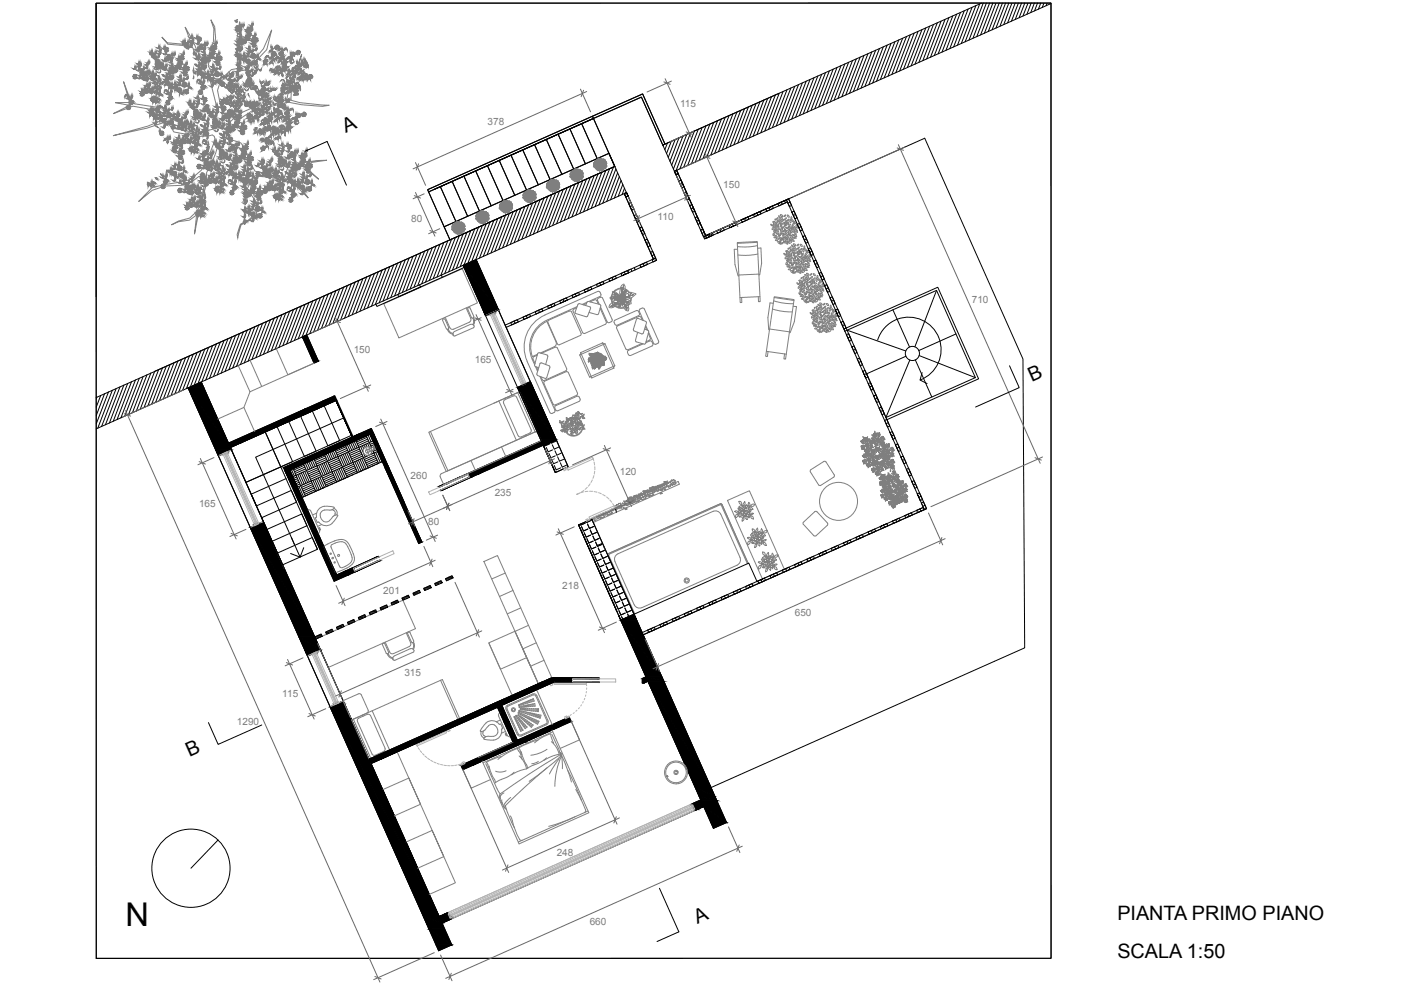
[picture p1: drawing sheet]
<svg xmlns="http://www.w3.org/2000/svg" width="594mm" height="420mm" viewBox="0 0 594 420" stroke-linecap="round" stroke-linejoin="round" font-family="sans-serif">
<defs><g id="words">
<text font-size="13.7" x="52.6" y="388">N</text>
<g font-size="8.3">
<text x="144.8" y="55.8" transform="rotate(-24 144.8 55.8)">A</text>
<text x="432.2" y="159.9" transform="rotate(-24 432.2 159.9)">B</text>
<text x="79.4" y="317" transform="rotate(-24 79.4 317)">B</text>
<text x="292.2" y="386.8" transform="rotate(-24 292.2 386.8)">A</text>
<text x="468.1" y="385.1">PIANTA PRIMO PIANO</text>
<text x="468.1" y="401.3">SCALA 1:50</text>
</g>
<g font-size="4.2" fill="#7c7c7c">
<text x="284.9" y="44.8">115</text>
<text x="204.3" y="52.3">378</text>
<text x="303" y="78.9">150</text>
<text x="172.2" y="92.8">80</text>
<text x="275.5" y="92.2">110</text>
<text x="407.1" y="126.8">710</text>
<text x="148.2" y="147.8">150</text>
<text x="198.9" y="152.1">165</text>
<text x="172" y="200.5">260</text>
<text x="259.7" y="198.9">120</text>
<text x="207.2" y="207.7">235</text>
<text x="83.4" y="212.3">165</text>
<text x="179.4" y="220">80</text>
<text x="160.5" y="248.7">201</text>
<text x="235.5" y="246.7">218</text>
<text x="332.9" y="258">650</text>
<text x="169.4" y="283">315</text>
<text x="118.3" y="292">115</text>
<text x="99.3" y="303.4">1290</text>
<text x="233.2" y="358.6">248</text>
<text x="247" y="387.2">660</text>
</g>
</g></defs>
<g fill="none" stroke="#7f7f7f" stroke-width=".42">
<path d="M238.5 130.2l.9 .4 4 9M238.5 130.2l-9 4.3v.5l4 9 .4 .4 .5-.1 8.7-3.8 .3-.9M240.9 130.7l.3 .6M241.2 131.3l4.4 1.3M241.6 128.9l-1.2 .5M241.7 128.4l-12.5 5.6a12.3 12.3 0 0 0-6.3 16.3M242.1 127.4l-1.2 3.3M242.2 127.4l.5-.2 4.4 1.3 .3 .6M245.7 127.1l-1.3 .5M245.9 126.6l-2 .9M246.4 126.3l-.5 .2-.6 1.4M246.4 126.2l5.1 1.5 .2 .4-1 3.3-.6 .3"/>
<path d="M246.6 126.2l5-2.2 .1-.8-.5-1-.8-.2-22.2 9.9a14.7 14.7 0 0 0-7.4 19.3M246.7 130.8l3.4 1M247.4 129.1l-1.3 3.3-.5 .2M249.1 125.5l-1.9 .9M249.1 125.5l.7 .2 .8 1.6M250.7 124.9l-.4 .6 .8 1.9M250.7 124.9l1.1-.5 .6 .4 4 9M251.4 129l2.6 5.9-.2 .7-9.1 4.1-.6-.4-4-9 .3-.9M251.6 128.5l2.7 6.2M255.7 124.7l1.6 .3-.2-.5 .3 .5 .8 .2-.9 .3 .7-.3-1.1-.2-.6 .2 .7-.3zM256 125.3l.4 1.4M256.3 125.5l.3 1.1"/>
<path d="M256.4 133.8l-.1 .7-1.1 .6-.9-.4M256.6 122.7l-.6 1.6M256.7 123l-.4 1.2M257.4 124.2h-1.3l-.7 .5a3.4 3.4 0 0 0 4.5 .4 2.38 2.38 0 0 1-2.7-1.2l.6-.1 1.3 .4M257.5 123.8l-.9-.9-.1-.8a4 4 0 0 1 3.3 2.1M257.6 128.2l1.6 .8h2.2M257.8 125.7l-2.5 2-.2 1.1 1.1 .1 .9-.3 1.9-1.3M257.9 128.1l1.6 .7 1.8-.1M258.3 137.4l4.2 9 6.4-2.5M258.6 124.3l-1-.4 .4 .3-.4 .1h.8l-.6 .2 .7-.1M258.7 136.5l-.4 .9M258.8 125.1l.5 .7-.5-.7h.4v.2l-.4-.1-.5 .4-.2-.2 .7-.3h-.4a.44 .44 0 0 0 .6 0 .44 .44 0 0 0 0-.6l-.2 .6-.1-.8-.2 .1 .3 .7-.5-.5-.1 .2 .6 .3"/>
<path d="M258.9 124.3l-.1 .8 .4-.1-.2-.2-.2 .3h-.6l-.1 .2 .7-.2-.3 .3a.43 .43 0 0 1 .4-.3 .43 .43 0 0 1 .4 .5l-.5-.4 .4 .7-.3 .1-.1-.8-.1 .8-.2-.2zM259.1 123.5l.9 1v.6l-.8-.5zM259.1 123.8l-.9-1.1 .3 .8-1.2-1-.1-.4v.4l-.5-.1 1.3 .8-.8 .2 1-.1 .9 .6M259.3 126l-1.1 .9-1.2-.1 1.1 .2-.8 .5-1-.4 .9 .5-1.6 .8 1.5-.8-.6 1 .6-.9 .9-.4-.8 1 1.4-1.6-.4 .9 .4-1 .7-.5M259.4 125.2l.5 .6-.3-.7 .2-.1 .1 .8 .2-.6a.44 .44 0 0 1-.1 .6 .44 .44 0 0 1-.6 0h.5l-.7 .2 .2 .2 .5-.3 .3 .1 .1-.3-.4 .1 .5 .7-.5-.7-.3 .7 .2 .1 .1-.7 .1 .7h.3l-.4-.8 .5 .4v-.2l-.5-.2-.4 .2 .2 .1 .2-.3-.7 .2 .9-.5 .2 .2-.4 .1 .1-.8-.1 .8-.6-.3zM259.6 124.6l-.3 .6 .2 .2 .1-.8 .1 .8 .2-.1-.3-.7 .5 .4a.43 .43 0 0 0-.4-.4 .43 .43 0 0 0-.5 .3l.4-.3-.7 .2 .1-.3 .6 .1 .2-.4 .2 .2-.4 .2 .1-.8-.1 .8-.6-.4 .1-.2 .5 .6-.3-.8h.2l.1 .8 .2-.6 .1 .1-.3 .5-.4 .1 .1-.3 .3 .2-.7 .2h1l.1-.3-.4 .1 .5 .6-.5-.6M259.9 120.9l-1.4 .4-1.1 .8M259.9 125.2l.1 .2M259.9 126.3l-.4 .9-.3-.3 .2 .3-.3 .4 .7-.6-.7 1.3 .5-.5-.2 .7 .3-.9 .1 .7 .2-1.7 .1 .8-.1-1M259.9 120.7l-1.6 .4-1.2 1M260 123.1l.5 .6-.2-.8h.2l.1 .8 .2-.6a.42 .42 0 0 1-.1 .6 .42 .42 0 0 1-.6 0h.5l-.7 .2 .2 .2 .9-.4-.4 .1 .5 .6-1.2-1zM260.1 125.3l-.1 .1a3.2 3.2 0 0 0-.9 3.6 2.61 2.61 0 0 0 1.3-3.1"/>
<path d="M260.2 125.2l.5 .1 .3 .4v1l-.8-1zM260.3 124.9l.5 .5-.3-.7h.3v.8l.2-.6a.42 .42 0 0 1-.1 .6 .42 .42 0 0 1-.5-.1l.5 .1-.7 .2 .1 .2 .5-.4 .4 .2v-.3l-.4 .1 .5 .7-1.1-1.1zM260.3 122.9l.3-.8-.4-.9 .4 .8 .2-.5-.4-1.2 .4 1 .5-1.8-.5 1.8 .7-.7-.6 .7-.5 1.6M260.4 126.9a4.6 4.6 0 0 0 2.8 3.4l.2-1-.2-.9-.8-1.5M260.5 125.2a3.4 3.4 0 0 1 4 1.9 3.5 3.5 0 0 1-3.4-.9M260.6 124.2l1.4-.6-.9 1.3-.8 .2zM260.7 122.9l-.1 .8 .4-.1-.2-.2-.9 .5 .7-.2-.1 .3-.3-.1 .3-.2 .6 .2-.1 .3-.4-.4 .4 .7-.3 .1-.1-.8-.1 .8-.3-.3zM260.9 123.3l.5 .6-.3-.7h.2l.1 .8 .2-.7a.44 .44 0 0 1 0 .6 .44 .44 0 0 1-.6 0l.4 .1-.6 .2 .1 .2 .5-.4 .4 .1v-.2l-.4 .1 .5 .6-1.1-1zM260.9 124.7l-.1 .8 .4-.1-.2-.3-.8 .6 .7-.2-.1 .2h-.3l.3-.3 .5 .3v.3l-.4-.5 .3 .7-.2 .1-.2-.7-.1 .7-.2-.2zM261 126.7l.5 .6-.5-.6 .4-.1-.9 .5-.1-.2 .6-.2-.4-.1a.42 .42 0 0 0 .6 0 .42 .42 0 0 0 0-.5l-.2 .6v-.8h-.3l.3 .7-.5-.5-.1 .2 .6 .4M261.2 124.5l.5 .6-.3-.8h.2l.1 .8 .2-.6 .1 .2-.3 .5-.4-.1h.4l-.7 .2 .2 .2 .5-.4 .3 .3 .1-.3h-.4l.5 .7-1.1-1zM261.2 123.2l.1-.5 .9-.2-.7 .2 .8-.9-.6 .3 .2-.5-.7 1.3v-.7l-.3 1.2"/>
<path d="M261.6 127.3l1.1 .6-1-.5 .4 1.1 1.1 .5-1.1-.5 .6 1.1-.3-.6-.2 .5 .2-.5-.6-1.3-.2 1 .2-1.1zM261.6 123.6l2.6-1.2 2.3 .6-1.8 1.6-2.3 .7M261.7 125.8l.8 .6 1.1-.2-1 .2 1.2 .6-1.8-.8 .4 .5-.8-.7M261.8 121.5l.1-1.6-.6-1a4.3 4.3 0 0 0-1.4 5.4M261.8 121.2l1.7 1.4M261.8 121l2 1.6M262.1 123.2l.4-1.2-.1-.7a3.2 3.2 0 0 0-2.2 3.6M262.1 124.4l1.3-.4-.2-.8 .3 .8 1.1-1.3-1.1 1.3 2-.7-2.6 1 1.1 .1h-1.9M263.4 127.3l-.5 .6M263.7 127.3l-.7 .8M264.2 124.8l-.2 1.4M264.5 124.7l-.3 1.7"/>
<path d="M266.6 133.6l-1.3 4.4M266.7 133.6l.6-.3 3.2 1.3 .3 .5M267.5 130.4l-.9-.3-9 4-.4 .6 .4 1.1 .9 .4M267.5 130.4l.4 .9M267.6 132.5l.8 .2 .7 1.3M267.7 132.5l-9 4M267.8 131.3l-.3 .9-9 4M268.1 129.4l-.3 .9 1.7 3.9M269 129l.9 .4 6 13.5M269 129l-.8 .4M270 137.8l1.4 .5 .3 .5M270.3 136.8l.6 1.3"/>
<path d="M270.5 136.3l.8 2M270.8 135.1l-1.5 4.6-3.7-1.2-.3-.5M271.5 139.6l.9 2.4-1.8 1.1M271.7 139l2.1 4.8 .9 .3M271.8 138.9l-1.7 5.2-3.8-1.1 .8-3.8M220.8 151.3l9.6 21.4M222.9 150.3l1.1 2.4M224 152.9l.2 .5 1.5 .6M224.3 153.5l.9 2M224.8 153.7l.6 1.3M225.1 148.7l-1.9 1.1 .9 2.4M225.8 147.7l-.5 .3-1.4 4.9"/>
<path d="M225.8 147.7l3.4 .9M226.2 157.6l6.3 14.2M226.3 147.8l5.9-2.6 .8-1.1-.1-.9-3.8-8.6a11.9 11.9 0 0 0-6.1 14.7l2.1-1M229.2 148.7l.3 .5M229.5 149.2l-.9 3.4M230.3 153.8l-.2-.6-3.3-1.3-.4 .1-1.5 4.6M230.4 153.8l-1.6 4.6-.4 .1-3.2-1.3-.3-.6M233.5 145.7l-.9-.3-5.8 2.6M233.5 145.7l3.9 9.2-9.4 4.4-.7-.1-.7-1.4M242.8 148.6l4.2 9.3 10.5-4.7M243.2 147.7v.6l-.3 .3M247 157.9h.6l.3 .3"/>
<path d="M248.3 154.4h.1M248.3 148.3a3.1 3.1 0 0 1 4.7 1.3M248.6 153.9l-.1 .1M249.6 153.4h1.1M249.8 153.2l-.3-.3 .1 .7M249.8 151.1l.1 .2M249.9 153.4h.1M250 150.7l.1 .1M250.1 152.5l.1-1 .3 1.1 .1-.3-.1 .7 .2-.1-.2 .4 .3-.3-.3 .8M250.1 150.6v.1M250.1 150.7h.1M250.8 148.2l.9 .4 .9 1"/>
<path d="M251.1 148.6h.1M252.5 143.6l4.7 10.5M252.5 143.6l-9.3 4.1 4.7 10.6M252.5 143.6l.3 .4 .6-.1M253.4 143.9l-10.6 4.7M253.4 143.9l4.1 9.3M257.2 154.1l-9.3 4.2M257.5 153.2l-.4 .3 .1 .6M263.2 146.8l-.4 .6 .4 1.1 1 .3M269.4 144l-6.2 2.7M273.1 143.1l-.6-.4-2 .8M273.1 143.1l.4 .8"/>
<path d="M273.5 144l-.4 .9-8.9 4M275.9 142.9l-.1 .7-1.1 .6M227.8 160.5l3.9 8.7M227.8 160.5l.4-.9 9-4 .9 .4 3.8 9.1-.3 .4-9 4-.9-.3M230.4 172.8l.9 .3M232.5 171.8l-.2 .8-1 .5M232.7 169.9l-.4 .6 .5 1.2 .9 .3M234.4 176.7l.6 .3-.3 .1-.3-.4M234.4 176.1l.5 .3 .3 .5zM235.2 176.9v1.1M235.2 176.9l.1 1.1M235.3 178.7l.2 .4 .4-.1"/>
<path d="M235.3 178.7l.6 .3M235.4 176.9l.6 .4-.6-.4M235.5 176.6l.8-.3-1 .5zM235.8 178l.5 .2 .5-.3-.9 .1M236.1 178.9v1.1l.1-.8-.9-1 .5 .2 .3 .5M237.1 178.5l.1 .3h.5l-.7-.3M237.2 176.8l.6-.2-.8 .5zM237.2 178.3l-1 .6 .9-.6M237.3 177.2l.3-.2-.1 .7 .4 .7-.7-.4zM237.5 179.8l-1.1 .4 .5-.4h.6M237.6 178.5l.6 .3-.3 .1-.3-.4M237.6 179.6l.7 .5z"/>
<path d="M237.6 179.9l.1 1.2zM237.8 175.7l-.6-.3 .3 .4 .3-.1M237.8 178.3h.7l.6-.5h-.7l-.6 .5M237.9 177.4l1-.1-.7 .2-.4 .7zM238 175.6l-.3-.5-.5-.3 .8 .8M238 175.6l.1 1.1M238.2 179l-.3 .3a.85 .85 0 0 1-1.4-.3h-.2l.6 .3M238.2 179h-.7l-.6 .5M238.2 175.6l.7 .4zM238.3 175.3l.8-.3-1 .6zM238.7 175.1h1.1h-1.1M238.7 179.5h1.2l-1.1 .1"/>
<path d="M238.8 176.1l.7 .1zM238.8 178.8l.1 1.1-.1-1.1M238.8 178.4l1-.1-.5 .4h-.7zM239.1 175.5l.4 .6M239.1 179.9l.4 .7M239.1 176.8l.3 .7M239.2 176.8l-.1 .5 .4 .1M239.2 179.9l.4 .6M239.3 177.1l.3-.8-.2 .8M239.4 177.7l.9-.2-1.1 .4zM239.4 175.7l-.4 .7 .8 .6M239.4 175.7v.7l.4 .7"/>
<path d="M239.7 174.4l.4 .7zM239.7 177l.7 .4zM239.7 178.9l.5 .6zM239.8 177l-.9 .5M239.8 177h-.5l-.3 .6M240 176.6v.7l-.4 .6-.1-.7 .5-.6M240 175.2l.1 .6-.4 .5zM240 179.7l.1 .6-.4 .4 .3-1M240.7 174.5l.1 .7-.5 .6v-.7zM240.8 178.9v.8l-.4 .5-.1-.7zM240.9 176.8l.3 .6-.4-.1zM240.9 176.4l-.4-.6 .4 .6"/>
<path d="M240.9 176.6l.6 .2 .2 .6zM240.9 176.6h-1.1h1.1M240.9 173.8l-1.1 .1h1.1M241 178.3h-1.2h1.2M241 174.4l.3 .7-.4-.2zM241 175l.3 .6-.3-.1zM241 178.9l.3 .6-.4-.1zM241 179.4l.4 .7-.4-.2 .1-.4M241.4 174.7l.6 .4 .8-.1-.9 .4zM241.4 177.3v.7l-.4 .6M241.4 172.8v.7l-.4 .6v-.7zM241.4 179.2l.7 .4 .7-.2-.9 .4-.5-.6"/>
<path d="M241.4 175.5l-.5 1 .6-1M241.4 177.3l-.4 .5 .1 .8M241.8 177.4h1.2zM241.8 175.8v1M241.9 173.5v.7l-.4 .6v-.7l.4-.6M241.9 177.9v.8l-.4 .5M241.9 172.5l.2-.2v.6l-.3 .5zM241.9 175.8l-.2 .4 .2 .6M241.9 178l-.4 .5v.7M242.1 176.8l.1 .6-.4 .5zM242.2 172.3l.5 .6zM242.3 176.7l.4 .6"/>
<path d="M242.5 173.7l-.1 1-.8 .2 .6-.5zM242.5 178.1l-.1 1-.8 .2 .6-.4zM242.5 176.6l.4 .6-.4-.6M242.7 168l-9 4M242.7 172.8l-.5 .9 .4-.3v-.6l.7 .4 .7-.1-.9 .4-.5-.6M242.7 177.2l-.5 .9 .4-.2 .1-.6M242.9 177.6l.3 .6-.4-.1zM242.9 177.4l.6 .3 .3 .5M243 177.4l.8 .7M243 167.1l-.3 .9M243 167.1l-.5-1-.8-.2-8.9 4M243 179a1.53 1.53 0 0 1 2 .7l-.6-.2-.2-.6z"/>
<path d="M243.2 174.7l-.1 .6-.4 .3M243.2 174.7l-.5 .9M243.2 179.2l-.1 .6-.4 .2zM243.3 176.5l.2-.2-.5 1zM243.7 178.1l.4 .7zM243.7 173.7l.4 .6M244.1 177.5l-.8 .2-.7-.4 .5 .6 1-.3M244.1 174.5l.6 .2 .3 .6zM244.1 174.5h-1.1M244.1 179.1l.3 .7-.3-.2v-.4M244.2 174.4l.4-1-.4 1M244.4 175.3l-.4-.3 .1-.3 .3 .6"/>
<path d="M244.7 177.8l-.5 1 .5-.9M235 180l1.1-.1-.6 .4h-.7zM235.3 180.4l.6 .3-.3 .2zM235.7 180.5l.7-.2-.8 .2M236.6 181l-.1-.7 .1 .8M236.6 180.3l.7 .4-.6-.4M238.8 180.6l.8 .1M238.8 180.6l.7 .1M239.5 181.9l-.5-.3 .2-.4 .3 .7M239.6 180.8l-.2 .7M239.6 180.8l-.2 .8M240 181.1l.1 .7-.5 .6v-.7z"/>
<path d="M240.5 180.2l.4 .7M240.5 180.2l.4 .6M240.9 181h-1.1M240.9 181l.9 .8zM241 180.9l.5-1a1.12 1.12 0 0 1-1.7 1.1M241.9 180.2v1l-.2-.5zM298.8 214.1l-40 17.8M298.8 214.1l1.5-.1 1 .5 .6 .8 8.1 18.2M301.8 211l.6 .2M301.8 211l-47.2 21v.5l11 24.7M302.4 211.2l11 24.7M258.8 231.9l-1.1 1.1-.3 1 .2 1.1 8.1 18.1 .6 .9 1.5 .5 1-.2 40-17.7"/>
<path d="M310 233.5l.1 1.6-.5 .9-.8 .6M313.1 236.1l-11-24.6-.4-.1-46.5 20.7-.2 .5 10.9 24.5M168.8 251.3l-36.6 16.3"/>
<circle cx="240.2" cy="178.7" r="3.9"/>
<circle cx="240.2" cy="178.7" r="3.7"/>
<circle cx="287.7" cy="243.1" r="1.1"/>
<circle cx="287.7" cy="243.1" r=".64"/>
</g>
<g fill="none" stroke="#7f7f7f" stroke-width=".42">
<path d="M248.5 154l-.2 .4M249.3 153.3h.1M249.4 153.7l1.4 .1M249.6 153.6l.1 .1M249.7 153.7l-.4-.6 .2 1.1-.5-.6 .1 .9-.5-.6M250 152.2h.1M250 151.1v.1M250 151.2l-.1 .1M250.1 152.5l.2 .4-.5-.4v.7M250.1 150.7v.1M250.1 151.7v-.8l1.1 1M250.1 150.9l-.1 .3"/>
<path d="M250.1 150.9h.1M250.3 151l1.1-.4-.3 .2 1.7 .6h-.5l.7 .6M250.5 153.8l.4-.5-.1 1.2 .3-.3 .1 .2M250.8 151.4l.6 1.6-.3-.4 .3 1-.3-.3v1.1M250.8 151.4h.1M251 152h.1M251.1 153.2h.1M251.1 153.2v.1M251.1 148.6l.3 .6-.4 .5 .5-.1-.9 .9 .4 .1M251.2 151.9l-.1-.3 .7 .9v-.4l.4 .7M251.3 152h.1M251.3 149.8l.4-.5v.5l.5-.4v.4"/>
<path d="M252.2 152.6l.2 .2v-.3l.1 .4M252.2 152.5l-.9 .7M252.5 149.5v.3l.1-.2M252.5 149.4l-.3 .4M252.5 149.4v.1M252.6 152.7l-1.4 1M252.7 151.1h.1M252.8 150.8l-.1 .8M252.9 150.9l-.6-.3 .4 .5-.8-.3 .1 .3M253 152.1l-.2-.1 .4 .5-.2-.2 .2 .5-.2-.4 .1 .6-.4-.4v.5l-.2-.5v.4M253.3 150.7l-.4 1.4"/>
</g>
<g fill="none" stroke="#7f7f7f" stroke-width=".42">
<path d="M249 153.6l.1 .1M249.7 153.7h.1M250.1 150.7l.1 .1M250.1 150.9h.1M250.2 152.4h.1M250.3 151h.1M250.5 152.6h.1M250.9 153.3h.1M251 153.3h.1M251.1 149.2h.1M251.1 154.4h.1M251.3 153.7h.1"/>
<path d="M251.9 150.9h.1M252.6 149.6l.4-.5-.2 .6 .6-.3 .7 .5h-.6l.5 .7-.9-.3 .5 .7-1.1-.5 .5 .5M252.9 150.9l.1 .1M253 151h.1M253.5 149.5h.1"/>
</g>
<g fill="none" stroke="#7f7f7f" stroke-width=".42">
<path d="M247.5 150.9l.2 .9 .8 1.1M247.6 149l-.4 1.1M248.1 149.1l-.5 .9M248.1 153.7h.1M248.2 153.1l.1 .2M248.6 153.9h-.1M249.5 151.4l-1 .2 .6 .1-.8 .2 .6 .2-.6 .4h.4l-.4 .3 .3 .1-.7 .3 .6-.1-.4 .6 .2 .7M249.8 151.1l-.3 .3M250 150.7l-1.1-.7 .2 .3-1.5-.5 .3 .4-.8-.3 .3 .3-.6-.1-.4 .5 .3-.1-.2 1.1 .4-.7 .1 .5 .1-.6 .3 .5-.1-.6 .4 .6v-.5l.3 .4 .1-.4 .2 .4 .2-.4 .1 .5 .3-.4 .1 .5v-.4l.1 .3 .4 .1M250 149.8v.7M250.1 150.6v.1M250.6 148.1l-1.8 .4"/>
<path d="M250.6 151.1l.2 .3M251.1 148.6l-.7-.8 .2 1.6-.5-.5 .4 .6-.3-.1 .1 .6-.6-1-.1 .2-.7-.7 .1 .3-.7-.7v.2l-.8-.3 .2 .2-.7-.2 .2 .3h-.4l.6 .5-.3 .1 1.5 .3h-.3l.7 .2h-.4l.8 .3-.2 .1 .8 .7M252.2 152.6v.2M252.2 149.8h.1M252.5 149.4h.1M252.5 152.9v.1M253 152v.1"/>
</g>
<g fill="none" stroke="#7f7f7f" stroke-width=".42">
<path d="M246.5 151.6h.1M246.8 148.3h.1M246.8 148.5l.1 .1M247 148.3l.1 .4M247 148h.1M247.1 148v.1M247.1 150.9l.2 1 .8 1.1M247.1 149.9h.1M247.2 148.6h-.2M247.2 148.3l.2 .6M247.2 148.9h.1M247.3 148.1l.3 .9"/>
<path d="M247.5 148.3l-.5 .1M247.5 148l.5 .9M247.5 148.2l.3 .8M247.6 148.6l-.4 .1M247.7 148.9l-.2 .1M247.7 148.1l.5 1M247.8 148.3l-.4 .1M248 148.6l-.5 .2M248 149l.1 .1M248.1 149l-.2 .1M248.1 148.2l.4 1.1M248.3 152.8h.1"/>
<path d="M248.3 148.3l-.5 .2M248.3 148.2l.5 1.3M248.4 148.7l-.4 .2M248.5 149.1h-.1M248.6 148.3l.3 1.1 .5-.2M248.6 149.4h.1M248.6 148.6l.6 1M248.7 148.4l-.4 .2M248.7 152.6h.1M248.8 148.5h.1M248.8 148.8l-.4 .1M248.9 148.5h.1"/>
<path d="M248.9 150h.1M248.9 149.4l.2 .1M248.9 149.1l-.4 .2M249 148.5h.1M249 148.7h.1M249.1 148.6l.4 1.4M249.1 149.7h.1M249.2 148.6h.1M249.2 148.6l-.1 .1M249.2 148.7h.1M249.2 149.7h.1M249.2 148.8l-.4 .2"/>
<path d="M249.3 148.4h.1M249.3 148.6h.1M249.3 149.8v.1M249.3 148.7h.1M249.4 148.4h.1M249.4 148.9l.4 1.4M249.4 148.6h.1M249.4 148.3h.1M249.4 148.9l-.2 .1M249.4 148.7h.1M249.5 148.9h.1M249.5 148.5h.1"/>
<path d="M249.5 149.5l-.3 .1M249.5 148.4h.1M249.5 151.3v.1M249.5 150l.1 .1M249.6 148.5h.1M249.6 148.9h.1M249.6 148.9l.5 1.2M249.6 149.9l-.2 .1M249.6 149.1h.1M249.7 148.6h.1M249.7 148.9h.1M249.7 148.4h.1"/>
<path d="M249.7 148.5h.1M249.7 148.8h.1M249.8 148.3h.1M249.8 149.2l-.5 .2M249.9 148.6h.1M249.9 149h.1M249.9 148.2h.1M249.9 148.9h.1M249.9 149.6l-.5 .1M249.9 148.1h.1M249.9 148.7h.1M249.9 149.2h.1"/>
<path d="M249.9 148.4h.1M249.9 149.4h-.2M250 149.3h.1M250 148.3h.1M250 150.3l-.1 .1M250 148.8h.1M250 149.4h.1M250 149.6h.1M250 150l-.4 .1M250 149.7l-.1 .1M250 149.7h.1M250.1 150.4h.1"/>
<path d="M250.1 149h.1M250.1 149.5h.1M250.1 148.8h.1M250.1 150.3h.1M250.1 148.5h.1M250.1 148.6h.1M250.1 149.9h.1M250.1 149.6h.1M250.2 149.7h.1M250.2 149.3h.1M250.2 149.2h.1M250.2 148.4h.1"/>
<path d="M250.2 148.9h.1M250.2 149.8h.1M250.2 148.7h.1M250.3 148.3h.1M250.3 148.8h.1M250.3 148.9h.1M250.3 149.4h.1M250.3 148.7h.1M250.3 149h.1M250.4 147.8h.1M250.4 148.5h.1M250.4 148.6h.1"/>
<path d="M250.4 149.6h.1M250.4 148.3h.1M250.5 149h.1M250.5 148.3h.1M250.5 148.1h.1M250.5 148.6h.1M250.5 149.1h.1M250.5 148.8h.1M250.6 148.5h.1M250.6 148.6h.1"/>
</g>
<g fill="none" stroke="#7f7f7f" stroke-width=".42">
<path d="M246.5 151.6h.1M246.5 150.4v.1M246.5 151.5h.1M246.5 151.1l.1 .2M246.6 151.3l-.1 .1M246.6 150.2h.1M246.7 150.3l.3 1M246.7 150.8l-.1 .1M246.8 150.1l.3 .8M246.9 150.2l-.1 .1M247 150.1l.3 .9M247 150.5l-.4 .2 .1 .4"/>
<path d="M247 151h-.1M247.2 150.9h.1M247.2 150.1l.3 .8M247.2 149.9v.1M247.3 149.9l.4 1.2M247.3 151.1h-.1M247.3 150.3l-.4 .1M247.5 150.6l-.5 .2M247.5 151.3h.1M247.5 150l.5 1.2M247.6 151.2h.1M247.6 151h-.1"/>
<path d="M247.6 150.2l.5-.2 .3 .8M247.6 150l-.3 .1M247.7 151.5h.1M247.7 151.4h.1M247.7 149.9h.1M247.7 151.1l-.1 .1M247.8 149.6h.1M247.8 151.7h.1M247.8 151.9h.1M247.8 151.5h.1M247.8 150.1l.3 .8M247.8 150.3l-.5 .2"/>
<path d="M247.8 149.9h.1M247.8 151.3h.1M247.8 151h.1M247.8 151.6h.1M247.8 151.1h.1M247.9 149.8h.1M247.9 151.5h.1M247.9 151.9h.1M247.9 150.7l-.4 .1M247.9 149.4h.1M247.9 149.6h.1M247.9 149.9l.4 1.2"/>
<path d="M248 149.7h.1M248 149.8h.1M248 152.2h.1M248 151.6h.1M248 151.5h.1M248 151.2h.1M248 149.6h.1M248 151.7h.1M248 152h.1M248 151.1h.1M248 151l-.1 .1M248.1 149.3h.1"/>
<path d="M248.1 151.2h.1M248.1 151.1h.1M248.1 152.3h.1M248.1 152.4h.1M248.1 152.1h.1M248.1 151.4h.1M248.1 149.8h.1M248.1 151.9h.1M248.1 151.6h.1M248.2 149.3h.1M248.2 149.6h.1M248.2 149.7h.1"/>
<path d="M248.2 151h.1M248.2 151.4h.1M248.2 150.4l-.5 .1M248.2 150h.1M248.2 152.1h.1M248.2 151.7h.1M248.2 151.9h.1M248.2 152.2h.1M248.3 149.5h.1M248.3 149.4h.1M248.3 149.3h.1M248.3 151.6h.1"/>
<path d="M248.3 152.2h.1M248.3 151.2h.1M248.3 151.3h.1M248.3 151.8h.1M248.3 150.7l-.5 .2M248.3 149.7h.1M248.3 150h.1M248.3 149.8h.1M248.3 150.1h.1M248.3 151.9h.1M248.3 152.4h.1M248.3 152.3h.1"/>
<path d="M248.3 151.1h.1M248.3 152.6h.1M248.4 149.5h.1M248.4 150h.1M248.4 149.7h.1M248.4 151.4h.1M248.4 150.1l.3 1M248.4 150.1l-.4 .1M248.4 149.6h.1M248.4 150.9h.1M248.4 152.5h.1M248.4 152.3h.1"/>
<path d="M248.4 151.3h.1M248.5 152.1h.1M248.5 151.4h.1M248.5 152.2h.1M248.5 149.5h.1M248.5 151.1h.1M248.5 151.6h.1M248.5 151.7h.1M248.5 150l.4 .9M248.6 149.2h.1M248.6 149.6h.1M248.6 151.8h.1"/>
<path d="M248.6 151.3h.1M248.6 149.7h.1M248.6 149.5h.1M248.6 149.8h.1M248.6 151.2h.1M248.6 150.4l-.5 .2M248.6 151.4h.1M248.6 151.6h.1M248.6 152.1h.1M248.6 152.5h.1M248.7 152.1h.1M248.7 149.9h.1"/>
<path d="M248.7 152h.1M248.7 151.7h.1M248.7 150.8l-.4 .1M248.8 149.8h.1M248.8 150h.1M248.8 149.6h.1M248.8 151.1h.1M248.8 151.3h.1M248.8 151.5h.1M248.8 150.1l.4 1.2M248.8 151h-.1M248.8 151.6h.1"/>
<path d="M248.9 149.7h.1M248.9 151.8h.1M248.9 151.5h.1M248.9 150.3l.5 1.1M248.9 150.9l.1 .4M248.9 150.1l-.5 .2M248.9 151.3h.1M248.9 150h.1M248.9 151.7h.1M249 149.9h.1M249 151.5h.1M249 151.3h-.1"/>
<path d="M249 149.7h.1M249 151.3h.1M249 150.5l-.4 .1M249.1 150h.1M249.1 149.7h.1M249.1 151.4h.1M249.2 149.9h.1M249.2 150.8l-.3 .1M249.2 150.1l.4 1.1M249.2 151.5h.1M249.2 151.2l-.1 .1M249.3 150.1h.1"/>
<path d="M249.3 150.2l-.2 .1M249.4 150.3l.3 .8M249.4 150.5l-.4 .2M249.4 150.2h.1M249.5 150.2h.1M249.5 151.3h.1M249.5 150.9l-.4 .2M249.5 150.3l-.2 .1M249.6 150h.1M249.6 151.3h.1M249.6 150.3h.1M249.7 150.3h.1"/>
<path d="M249.7 150.1h.1M249.7 150.4l.3 .8M249.7 150.4v.1M249.7 150.4h.1M249.8 150.5h.1M249.8 150.6l-.4 .2M249.9 150.4h.1M250 150.5h.1M250 151.1h.1M250 150.7l.1 .2M250 151l-.5 .1M250 150.2l.3 .8"/>
<path d="M250.1 149.8l.4 1.3M250.1 151.1h-.1M250.1 150.3h-.1M250.1 151v.1M250.1 150.3h.1M250.1 151.1l.4 1.1M250.2 148.9h.1M250.3 150.6l-.5 .2M250.3 149.8l.5 1.6M250.3 149.4l-.1 .1M250.3 149.7h.1M250.3 152h.1"/>
<path d="M250.3 151l.9 2.7M250.3 151l-.2 .1M250.3 149v.1M250.3 151h.1M250.4 147.8h.1M250.4 149.6l.3 .9M250.4 149.1l.4 1.2M250.4 150l-.3 .1M250.5 149.2h.1M250.5 152.6h.1M250.5 152.2h-.1M250.5 148.7l.7 2"/>
<path d="M250.5 148.8h.1M250.5 148h.1M250.5 151.1l.9 2.4M250.5 152.2v.2M250.5 151.4l-.3 .1M250.5 150.3l-.4 .2M250.5 149.4h-.1M250.5 151.1l-.2 .1M250.6 148.3h.1M250.6 152.4l.2 .6M250.6 152.7l-.1 .3M250.6 153.6v.1"/>
<path d="M250.6 148.6l1.3 3.6M250.6 148.5l.4-.1 .2 .7M250.6 148l.5 1.5M250.6 151.7l-.3 .1M250.7 150.7l-.4 .1M250.7 150.5l.4 1.2M250.7 150.5h-.2M250.7 149.7l-.4 .1M250.7 153.1l-.1 .1M250.7 153.4h.1M250.7 154h.1M250.8 148.7h-.2"/>
<path d="M250.8 148.1l-.3 .1M250.8 152.1l-.3 .1M250.8 150.3l.1 .2M250.8 150.3h.1M250.8 151.4l.1 .2M250.8 153.1l.4 1.2M250.8 153.7v.2M250.8 151.1h-.3M250.8 150l-.4 .2M250.8 154.4h.1M250.8 151.4l-.3 .2M250.9 151.7h.1"/>
<path d="M250.9 149l-.4 .2M250.9 152.4l-.4 .1M250.9 151.4h.1M250.9 150.5l.5 1.5M250.9 151.8l.2 .3-.4 .2M251 150.4l-.3 .1M251 151.8l-.4 .1M251 151.8h.1M251 149.4l-.4 .1M251 152.8l-.5 .1M251.1 151.8h.1M251.1 154.1l-.1 .2"/>
<path d="M251.1 151.9l-.1 .1M251.1 150.8l-.5 .1M251.1 149.6h-.1M251.1 148.6h.1M251.1 152.2l.3 .8M251.1 153.1l-.3 .2M251.1 152h.1M251.1 152.3h.1M251.1 148.8l-.3 .1M251.1 149.7l-.4 .2M251.1 154.3h.1M251.1 151.8l.1 .1"/>
<path d="M251.2 148.9h.1M251.2 152.8h.1M251.2 150.7h.1M251.2 149.6l.1 .2M251.2 149.2h-.3M251.2 153.5l-.4 .1M251.2 152.1l-.1 .1M251.2 150.7l.5 1.4M251.2 153.7h.1M251.2 153.5h.1M251.2 151.8h.1M251.2 153.9l-.2 .1"/>
<path d="M251.2 152.5l-.4 .1M251.2 151.1l-.4 .2M251.3 149.9l.9 2.6M251.3 151.9h.1M251.3 152.6h.1M251.3 153h.1M251.3 149.2v.1M251.3 150.1l-.5 .2M251.3 152.3h-.2M251.3 153.3h-.2M251.3 152.7h.1M251.4 152.1h.1"/>
<path d="M251.4 152.6h.1M251.4 152.7h.1M251.4 152.2h.1M251.4 153.6l-.1 .1M251.4 152.9l-.4 .1M251.4 151.5l-.4 .1M251.4 152h.1M251.4 150.5l-.5 .1M251.4 149.7h.1M251.4 149.6v.1M251.4 149.7l.5 1.3M251.4 152.8h.1"/>
<path d="M251.4 152.5h.1M251.5 152.2h.1M251.5 152.3h.1M251.5 153h.1M251.5 151.8l-.2 .1M251.5 150.8l-.4 .2M251.6 153h.1M251.6 152.1h.1M251.6 152.5h.1M251.6 152.2h.1M251.6 149.5l.4 1.3M251.6 149.8l-.5 .2"/>
<path d="M251.7 150.9h.1M251.7 152.5h.1M251.7 149.6h-.2M251.7 151.2l-.5 .1M251.7 152.7h.1M251.7 152.9h.1M251.7 149.3h.1M251.7 150.2l-.5 .1M251.7 152.3h.1M251.7 152.2h.1M251.7 151.5l-.4 .2M251.8 152.7h.1"/>
<path d="M251.8 150.9h.1M251.8 152.5h.1M251.8 152.3h.1M251.8 150.9l-.3 .1M251.8 150.5l-.4 .2M251.9 152.2h.1M251.9 151l.5 1.5 .4-.1M251.9 151.9l-.4 .1M251.9 152.3h.1M251.9 152.7h.1M251.9 152.4h.1M251.9 151.1h.1"/>
<path d="M251.9 149.5l.4 1.1M252 149.9l-.5 .1M252 152.5h.1M252 152.2l-.1 .1M252 151h.1M252 151.2l-.4 .2M252.1 151.1l.6 1.8M252.1 150.2l-.4 .2M252.2 151h.1M252.2 151.6l-.5 .1M252.2 149.7l.4 1.1M252.2 149.4l-.4 .3 .4 1.2"/>
<path d="M252.2 150.8l.3 .2M252.2 150.6l-.4 .1M252.2 151.1h.1M252.3 151.9l-.4 .2M252.3 150.9h.1M252.3 151.2l.1 .2M252.3 152.7h.1M252.4 149.5v.2M252.4 151h.1M252.4 151.4l.4 1.3M252.4 149.9l-.5 .2M252.4 149.7l-.2 .1"/>
<path d="M252.4 152.3l-.3 .1M252.5 149.8l.2 .7M252.5 151.5h.1M252.5 151.3l-.5 .1M252.5 151.2h.1M252.5 150.3l-.4 .1M252.5 152.7h.1M252.5 150.8h.1M252.5 150.9h.1M252.5 151.9h.5M252.6 150.8h.1M252.6 151.3l.1 .1"/>
<path d="M252.6 151.6l-.4 .2M252.6 150.9h.1M252.6 151v.1M252.6 150.6l-.1 .1M252.7 151.1h.1M252.7 150.9h.1M252.7 149.6l-.2 .1M252.7 151.6l.1 .4M252.7 151h.1M252.7 150.6l.1 .2M252.7 152l-.4 .2M252.8 151.2h.1"/>
<path d="M252.8 151.4h.1M252.8 150l-.4 .1M252.8 149.2l.3 1.5M252.8 152v.5M252.8 152.7l-.2 .1M252.9 150.8h-.2M252.9 150.3l-.4 .2M252.9 152.7h.1M252.9 152.1l-.2 .1M253 149.6l.3 .7-.4 .2-.3-.9M253 149.1l-.1 .1M253 149.1v.1"/>
<path d="M253 152h.1M253 152.9h.1M253 152.5h.1M253.1 149.7l-.4 .1M253.1 149.5l.3 .9M253.1 152.3l.1 .2M253.2 152.4l-.1 .1M253.2 150l-.4 .2M253.3 150.5l.1 .3M253.3 150.6h.1M253.3 149.5l.2 .4M253.5 150.7l-.2 .1"/>
<path d="M253.5 150l.1 .4M253.5 149.7l-.4 .2M253.6 149.5l.1 .5M253.6 150.9h.1M253.6 149.5l-.2 .1M253.6 150.1l-.4 .2M253.8 149.6l.1 .4M253.8 150.2l.1 .4M253.8 150.4l-.1 .1M253.8 149.6h.1M253.8 150.2l-.2 .1M253.9 149.8l-.4 .1"/>
<path d="M254 149.8l.1 .1"/>
</g>
<g fill="none" stroke="#7f7f7f" stroke-width=".42">
<path d="M249.6 153.3h.1M249.6 153.1h.1M249.7 153.2h.1M249.9 152.8h.1M249.9 153.3h.1M249.9 152.7h.1M249.9 152.9h.1M250 153.3h.1M250 153h.1M250 152.9h.1M250 152.1h.1M250 153.4h.1"/>
<path d="M250 151.9h.1M250.1 153.2h.1M250.1 153h.1M250.1 152.2h.1M250.2 151.8h.1M250.2 152.3h.1M250.2 151.6h.1M250.2 152.6h.1M250.2 152.4h.1M250.2 152.7h.1M250.2 153h.1M250.2 152.1h.1"/>
<path d="M250.3 152.5h.1M250.3 151.7h.1M250.3 153h.1M250.3 152h.1M250.3 152.2h.1M250.3 152.6h.1M250.3 153.2h.1M250.3 152.7h.1M250.3 153.1h.1M250.3 152.9h.1M250.4 152.7h.1M250.4 153.1h.1"/>
<path d="M250.4 153.2h.1M250.5 152.9h.1M250.5 153.4h.1M250.5 152.3h.1M250.5 152.4h.1M250.6 153.3h.1M250.7 153.4h.1M250.7 153.3h.1M250.7 152.9h.1M252.1 151.1h.1M252.3 151.1h.1"/>
</g>
<g fill="none" stroke="#7f7f7f" stroke-width=".42">
<path d="M247.9 153.2h.1M248 153l.1 .2M248.1 153.8h.1M248.2 153l.1 .1M248.2 153.5l.2 .8M248.3 154.1h-.2M248.3 154.5h.1M248.3 152.9l.1 .2M248.4 152.4v.1M248.4 151.9v.1M248.4 153.2l.6 1.1M248.4 153.5l-.3 .1"/>
<path d="M248.5 152.5h-.2M248.6 152.3l.4 1.4M248.6 152.9l.4 1.2M248.6 153.8l-.5 .1 .4 .4M248.6 151.9v.1M248.7 154.2h.1M248.7 151.6h.1M248.7 152.2l.7 1.9M248.7 153.2l-.4 .1 .2 .7M248.8 151.8l.5 1.5M248.9 153.5l-.5 .2M248.9 151.6h.4"/>
<path d="M248.9 152.5l-.4 .3M248.9 151.8l.7 1.8M248.9 154.1h.1M249 153.9l-.4 .1M249 153.7h-.2M249 152.9l-.4 .1M249.1 151.6l.5 1.4M249.1 151.9l-.5 .1M249.2 153.2l-.5 .2M249.2 152.2l-.4 .2M249.2 151.4v.1M249.2 153.8h.1"/>
<path d="M249.3 151.6l.5 1.5M249.3 153.6h-.3M249.3 153.4h-.2M249.3 152.6l-.4 .1M249.4 153.9l-.1 .1M249.4 151.4l.4 1.2M249.4 154.1h.1M249.4 152.9l-.4 .2M249.5 151.9l-.4 .2M249.5 153.5h.1M249.5 153.1h-.1M249.6 151.2v.1"/>
<path d="M249.6 153.3h-.2M249.6 151.3h-.1M249.6 151.3l.5 1.4M249.6 153.6h.1M249.6 152.2l-.4 .2M249.7 151.3h.1M249.7 151.1l.3 .8M249.7 152.6l-.4 .1M249.8 153h-.2M249.8 152.8h-.1M249.8 151.6l-.4 .2M249.9 153h.1"/>
<path d="M249.9 151.9l-.4 .2M250 151.2l.1 .5-.3 .1M250 152.3l-.4 .2M250 152.1l-.1 .1M250 152.1h.1M250.1 153.4h.1M250.1 152.5h-.1M250.1 151.3l-.4 .2M250.1 151.1h.1M250.1 152.5h.1M250.1 153h.1M250.2 152.5h.1"/>
<path d="M250.2 152.7h-.2M250.2 151.5h-.2M250.2 152.8h.1M250.3 153.3h.1M250.3 152.9h.1M250.4 152.5h.1M250.4 153.3h.1M250.5 153.3h.1M250.5 152.8h.1M250.7 153.2h.1M251.1 148.5h.1M251.1 148.4h.1"/>
<path d="M251.1 149.5h.1M251.1 148.6h.1M251.2 148.6h.1M251.2 148.5h.1M251.2 149.1h.1M251.2 149.5h.1M251.2 148.7h.1M251.2 149h.1M251.2 148.4h.1M251.3 148.8h.1M251.3 149.6h.1M251.3 149h.1"/>
<path d="M251.4 148.7h.1M251.4 149.5h.1M251.4 149.2h.1M251.4 148.6h.1M251.4 149h.1M251.5 148.8h.1M251.5 149.2h.1M251.6 148.8h.1M251.6 149.3h.1M251.6 148.7h.1M251.7 149h.1M251.7 149.2h.1"/>
<path d="M251.7 148.9h.1M251.7 149.7h.1M251.7 149.4h.1M251.8 149.2h.1M251.8 148.7h.1M251.8 148.8h.1M251.8 149.7h.1M251.9 149h.1M251.9 148.9h.1M251.9 149.4h.1M251.9 149.5h.1M252 148.9h.1"/>
<path d="M252 149.2h.1M252.1 149.3h.1M252.1 149.4h.1M252.2 149.4h.1M252.2 149.3h.1M252.2 149.7h.1M252.2 149.1h.1M252.2 149.6h.1M252.4 149.4h.1M252.5 149.6h.1"/>
</g>
<g fill="none" stroke="#7f7f7f" stroke-width=".42">
<path d="M251.2 148.9h.1M251.4 148.8h.1M251.5 149.6h.1M251.5 149.2h.1M251.6 148.7h.1M251.7 149.1h.1M251.7 149.5h.1M251.9 149.5h.1M251.9 149.1h.1M252.1 149.4h.1M252.1 149h.1M252.3 149.4h.1"/>
<path d="M252.5 149.7h.1M360.4 184.7l.3 .1zM360.8 184.5l.3 .3 .1-.3 .2 1.1-.2-.4v.4l-.4-.4zM361 187.4l.3 .3-.4-.7 .1 .4M361.1 184.8l-.1 .4 .6 .2-.3-.4M361.1 184.9l.3-.2-.1 .3M361.1 186.5l.6 .5zM361.1 188l-.1 .3 .3-.2M361.3 184v.6zM361.3 187.7l.3 .6-.6-.6-.2-1.1 .9 1.4-.4-.2M361.3 187.3l.3-.1-.2 .3M361.3 185l.4 .1"/>
<path d="M361.4 190.8l-.2-.1 .2 .2M361.4 183l.5 .3M361.4 182.8l.7 .5M361.5 192.7l.3 .5v-.3v.4l.2-.2-.2 .2h.3l-.2 .1 .5 .4-.4-.2 .4 .7-.7-.6zM361.6 190.6l.2 .3 .1-.4v.4l.2-.2-.2 .3 .4-.1-.3 .2h.3l-.4 .1 .4 .2-.6-.4 .1-.1 .3 .8-.6-.6zM361.6 193l.4 .8zM361.7 187.2l-.2 .3M361.8 192.5l.7 .5zM361.9 194l-.2 .3 .3-.2M361.9 185.1l-.4 .7 .4-.7M362 190.6l.1-.6-.1 .7M362.2 184.6l-.1 .1"/>
<path d="M362.2 186.9l-.3 1.2 .3-1.1M362.3 184.4l.3 .1-1.2 .4M362.3 184.4l-.8 .4M362.3 184.4h.1M362.3 184.2l-.1 .2M362.4 184.2l-.3-.3a.35 .35 0 0 1 .6 0 .35 .35 0 0 1-.1 .5h-.1M362.4 184.2l.1 .2M362.4 193.2l-.4 .1M362.4 193.3l-.3 .2M362.4 184.5l-.1 .1M362.4 185.9l1.6-.2zM362.4 193.2l-.1 .4"/>
<path d="M362.4 184.5v.3l.2-.3 .2 .4v-.5l.5 .3M362.4 184.5h.1M362.5 186.8l-.9 .4M362.6 188.9l.8 .2zM362.6 185l-.5 .7 .5-.7M362.6 191.1l-.3 .7zM362.9 186l5.8-2.7 11.3 25.3-5.9 2.7zM362.9 186.7l-1.5-.4 1.3 .4M362.9 189.3l-.8-.5 .5 .5M362.9 186.7l-.2 .1 .3 .1-.2 .1 .2 .3M362.9 189.7l.4 .1 .2 .6-.6-.3zM362.9 190.6h.1"/>
<path d="M362.9 188.8v-.4l-.1 .5-.2-.5 .1 .4-.3-.3 .2 .4-.4 .1 1.6 .4-.3-.3h.4l-.4-.1 .3-.2-.6 .1 .2-.4-.4 .4 .1-.5-.2 .4M363 190.3l-.3 .3 .2-.5-.4 .2 .3-.3-.3-.1h.3l-.3-.3 .3 .2-.2-.4 .3 .3-.2-.5 .4 .5 .1-.5v.5l.3-.5-.1 .5 .4-.3-.3 .6 .6-.3-.5 .4 .5-.2-.5 .3 .6-.1-.6 .1 .5 .2-.4-.1 .3 .4-.3-.3 .2 .4-.4-.3 .2 .3-.2-.3v.4l-.1-.4-.3 .3M363 192.9l-.4 1.2 .3-1.1M363 190.4l.3 .1-1.2 .4M363 190.4l-.8 .4M363 190.3v.1M363.1 190.4h.1M363.1 183.4l.3-.6-.2 .6M363.1 189.4l-.2 .5 .3-.5M363.1 184.4l1.4 .4M363.1 190.6l-.1 .2M363.2 183.5l-.4 .5 .5-.3-.4 .4 .5-.2-.5 .3 .5-.1-.5 .1 .5 .1h-.5l.4 .4"/>
<path d="M363.2 183.5l-.5 .3 .3-.4-.4 .3 .2-.5-.3 .5v-.6l-.1 .6-.2-.6v.6l-.4-.3 .3 .3-.3-.1 .3 .2-.4 .1h.4l-.3 .4 .3-.2-.1 .4 .3-.2M363.2 186.5l-.3 .1 .3 .5M363.2 186.5v.1M363.2 190.6l-.1 .2M363.2 186.5l.5-.2-.3 .2M363.2 190.4v.1M363.2 186.5l.1-.4-.1 .4-.1-.4-.1 .3-.3-.1 .2 .4M363.2 186.6l.1 .1M363.2 184.7l.3 .2M363.2 192.8l-.8 .4M363.3 187.2l.1-.4 .4-.1-.4 .2h.4h-.3l.4 .3h-.3l.2 .3-.4-.3 .3 .4-.3-.3v.3l-.1-.3M363.3 191.1l-.4 .6 .5-.6"/>
<path d="M363.3 194.9l.9 .1zM363.4 185l-.5 .7 .5-.7M363.4 187.8l-1.3 .5 1.2-.5-.5 .5 .5-.4M363.4 184.7l.2 .2M363.4 186.6l.3-.1-.3 .2M363.4 192.8l-1.2-.5 1.4 .5M363.4 187.8l.6 1.2 .1-.1M363.4 186.3l-.1 1.2h-.3zM363.4 187.8l.7 1.1M363.5 187.6l-.3 .7M363.6 186.2l4.9-2.1 10.8 24.3-4.9 2.1zM363.7 194.8l-.1-.4v.5l-.1-.5v.5l-.4-.4 .3 .4-.4-.2 .4 .2-.5 .1 1.7 .4-.4-.3h.4l-.4-.1 .4-.2-.6 .1 .1-.4-.3 .4v-.5l-.2 .4"/>
<path d="M363.7 183.7l.3 .9zM363.7 186l.4 .9-.3-.9M363.8 193v.4M363.8 190.4l1.5 .4-.2-1.1 .2 1.2-3.2 .2M363.8 187.3l.8 .8zM363.8 195.4l-.2 .5 .3-.5M363.8 193.1h.1M364 184.9l.5 .2zM364 192.5l.4-.2-.3 .5 .4-.1-.4 .2h.5h-.4l.4 .3h-.3l.2 .3-.4-.2 .3 .3-.3-.3v.3l-.1-.3M364 190.7l.2 .2M364 192.6h.1M364 192.6l-.3-.1 .1 .6"/>
<path d="M364.1 191l-.4 .7zM364.1 190.7l.2 .2M364.1 192.8h.1M364.1 192.8l-.1 .4M364.1 193.8l.6 1.2-.6-1.2-1.3 .5 1.2-.4-.5 .5 .5-.5M364.1 188.9l-.1 .6M364.1 188.9l-.3 .6M364.2 192.3l-.2 1.2-.3 .1zM364.2 193.6l-.3 .7M364.4 183.7l.2 1.1zM364.4 189.9l.3 .7zM364.4 185.2l.2 1.2z"/>
<path d="M364.4 185.1l-1.2 1.3M364.5 185.1l.9 .8 .2-.2-1-.6M364.5 192l.3 .9zM364.6 193.3l.7 .8-.7-.7M364.6 186.7h.8l.1 .7-.4-.1-.1 .2v-.2l-.2 .2v-.5h-.2h.3zM364.6 185.2l1-.2 .1 .3zM364.6 185.1l.8-.6-.1-.4-.7 1.1M364.7 191.7l-1.6 .4 1.5-.4M364.8 184.3l1.2 .2-.9 .2zM364.8 194.2l.3 .2zM364.9 185.6l.2 1.2M365.1 187.6l-.3 .2 .3-.2"/>
<path d="M365.1 183.4l.7 .9zM365.1 186.2l.4 .4zM365.1 187.2l.1-.2h-.3l.2 .2M365.1 191.2l.2 1.3zM365.2 185.2l.8-.7-.6 .9zM365.3 191.1h-.7h.8l.7-.5-.1-.5-.7 1.1 1.1 .1-.1-.3-1 .1 1.1 .6-.3 .2-.9-.8-1.2 1.4 .1-.4-.2 .4-.1-.4v.4l-.3-.2 .2 .3h-.3l.3 .2h-.3l.4 .2M365.4 196.9l.3 .3-.4-.7 .1 .4M365.5 196l.6 .5zM365.5 192.6l.3 .3-.1-.4 .2 .4 .1-.3v.3l.2-.2-.2 .4 .3-.3-.2 .3 .2 .1-.3 .1 .2 .2-.3-.2-.2 .3v-.3l-.2 .3zM365.5 197.5l-.1 .2 .3-.1M365.6 194.7l-.2-.4 .6 .6-.4-.2 .3-.3-.3 .1 .2-.3-.3 .2 .1-.4-.2 .4-.2-.4v.8l.3-.1v.4v-.4l.3 .5-.1-.5M365.6 193.9l.2-.3z"/>
<path d="M365.6 194.7h.1M365.6 194.1l.1-.6v.7M365.7 187.2l.3 .3-.4-.2M365.7 191.7l.2 1.1M365.7 197.2l.3 .5-.7-.6-.2-1 1 1.4-.4-.2M365.7 182.3l.7 .1-.6 .2 .6-.1-.5 .3 .6-.2-.3 .5 .3-.4v.5l.2-.5 .1 .4v-.4l.3 .3-.1-.5M365.7 182.3l-.6-.2 .6 .2M365.8 192.2l.4 .4zM365.8 193.2l.2-.1-.2-.1 .1 .2M366 196.7l-.3 .1M366 184.4l.5-.5-.5 .6M366 196.7l-.1 .3"/>
<path d="M366 196.7l-.2 .3M366 183.7l-.5-.7 .6 .7M366.1 184.4l-.1 1.2h-.3l.3-1.1M366.2 185.1l.7 .9M366.2 184.4l.8 1zM366.3 194.6l-.3 .7zM366.4 193.3l.3 .3-.4-.3M366.4 180.5l-.1 .9M366.5 181.9h.3l-.1 .8zM366.5 185.6v.6zM366.5 182.9l-.7 1.3M366.5 192.8l-.8-.6 .6 .6"/>
<path d="M366.5 194.1h.1M366.6 193.3a.41 .41 0 0 1 .5 .1 .41 .41 0 0 1-.1 .5zM366.6 180.7l-.1 .6M366.6 183.2l-.1 .5M366.6 193.9l-.3 .1 .3-.3-.3 .2 .2-.3-.3 .2 .3-.3-.4 .1 .3-.2-.3-.3 .4 .2-.3-.4 .3 .3-.2-.5 .3 .4v-.4l.2 .4 .1-.4v.5l.3-.5-.2 .5 .4-.4-.3 .5 .5-.3-.5 .5 .6-.3-.5 .4 .6-.2-.5 .2h.5l-.5 .1 .5 .2-.5-.1 .4 .4-.4-.3 .3 .3-.4-.3v.5l-.3-.4M366.6 196.4l-.3 1.1 .3-1M366.7 193.9h.1M366.7 194.1v.2l.1-.2M366.7 183.5l.9 .2zM366.8 193.9h.1M366.9 186.7v.4l.1-.4M366.9 196.3l-.9 .4"/>
<path d="M366.9 182.2l.2 .1M366.9 182.2l.4-.1-.4-.1 .4-.1h-.4l.1-.4-.2 .2v-.3l-.1 .3-.2-.5v.5l-.3-.3 .2 .5-.4-.3 .3 .4-.5-.1 .5 .2-.6 .1h.6l-.6 .1M366.9 184.3l1.3-.8-1.4 .9M366.9 194l-.1 .3v-.3M367 194.5l-.5 .7 .6-.7M367 182.4l-.1 .1M367 182.3h.1M367 194l-1.1 .3M367 194l-1.2 .4M367 198.4l.8 .2zM367 186.1l.2 .2zM367.1 196.2l-1.3-.4 1.4 .4"/>
<path d="M367.1 182.4v.1M367.2 184.5l.4 .8zM367.3 183h.8zM367.3 182.3l-.1 .1M367.3 198.3l-.1-.4 .1 .4-.2-.4 .1 .4-.4-.3 .2 .3-.4-.1 .4 .2-.4 .1 1.6 .4-.3-.3h.4l-.5-.1 .4-.2-.6 .1 .2-.4-.2 .4-.1-.5-.2 .4M367.3 186.2l.3 .2-.3-.1v.3l-.1-.3 .1 .4-.7-.3 .3-.1-.3-.1h.3l-.2-.3 .3 .2v-.5l.1 .3 .1-.3v.3h.4l-.3 .2 .4 .1h-.4M367.5 192.9l.3-.6-.2 .7M367.5 198.9l-.2 .5 .3-.5M367.5 193.9l1.4 .4M367.5 196.5v.1M367.5 186.5h.4h-.3M367.6 196l.4-.2-.2 .3"/>
<path d="M367.6 196l.1-.4-.2 .4v-.5l-.1 .5-.1-.3v.4h-.2l.3 .8M367.6 196.1l-.3-.1 .2 .5M367.6 196.1l.1 .1M367.7 196.1h.1M367.7 196.7h.1M367.7 184.5l1.2 .4-.2 .2zM367.7 194.5l-.4 .7 .5-.7M367.8 196.1l.2-.1-.2 .3 .4-.1-.4 .2h.4h-.3l.4 .3h-.3l.2 .3-.4-.3 .3 .4-.4-.3M367.8 197.3l.7 1.1zM367.8 196.4l-.1 .3M367.8 197.2l-1.3 .6 1.2-.5-.6 .5 .6-.4M367.8 182.5l.7 .2-.7-.2"/>
<path d="M367.8 196.3v.1M367.8 195.8l-.1 1.2-.4 .1zM367.8 182l-.7 .3M367.9 194.4l-.2-.2 .3 .2M367.9 197.2l-.4 .5M367.9 181.6l-.6-.3 .6 .4M367.9 184.6l-.3 .1h.4M367.9 182l-1 .6 .2-.3M368 184.4l-.5 .2 .5-.1M368 184.5h.1M368.1 182l-.2 .3M368.2 193.3l.2 .8z"/>
<path d="M368.2 195.5l.3 .9-.3-.9M368.2 185.4v1v-1M368.2 196.8l.8 .8-.8-.7M368.3 184.3l.1 .4M368.3 184.3l-.3-.1v.3M368.3 182l-.1 .4 .1-.4-.3 .2 .2-.3-.4-.1h.4l-.4-.3 .4 .2-.1-.4 .6 .5-.3 .1 .3 .4-.3-.3 .1 .5-.2-.4M368.3 184.3l-.2-.4-.1 .3-.3-.2 .3 .3-.4-.1 .3 .2h-1.8M368.4 195.2l-1.6 .4 1.4-.4M368.4 185l-.3-.3-.4 .2 .4-.1-.3 .3 .3-.2-.1 .5 .2-.3 .1 .4 .1-.5v.5v-.5l.3 .3-.2-.3M368.4 184.9v.1M368.4 181.4v-.3v.4M368.5 200l.6 .3-.3 .2h.3h-.3l.2 .5-.6-.4z"/>
<path d="M368.5 184.2l.5-1.2-.6 1.2M368.5 184.2l-.1 .3 .2-.1-.2 .2 .4 .2M368.5 184.2l-.2 .1M368.6 185.3l.7 .2M368.7 184.8h.1M368.7 193.2l.3 1.1zM368.8 194.7l.2 1.3 .2-.2-.4-1.1M368.8 185.4l.5 1.2-.2 .1zM368.8 185.3l1.2-.5-1.1 .5h.7l-.7 .1M368.9 194.6l-.6-.2-.1 .2h.8l.7-.6v-.4l-.7 1.1 1.1 .1-.1-.3-1 .2 1 .5-.2 .2-.9-.8-1.3 1.4M368.9 183.9l1.1 .6zM369 196.3l.3 .1-.1-.3 .2 .3-.1-.3 .2 .3 .1-.3 .1 .4 .3-.1-.3 .2h.4h-.4l.3 .1h-.3l.2 .2-.4-.2-.1 .4v-.4l-.3 .3 .2-.5h-.3h.3z"/>
<path d="M369 194.4l-3.3 .1M369.1 186.7l.6 .2M369.1 186.7l.6 .1M369.2 197.3l.3-.2zM369.2 193l.7 .9zM369.3 183.6l.1-.8-.1 .9M369.3 195.1l.2 1.2M369.3 196.5l.3 .2zM369.5 195.7l.4 .4zM369.5 182.8l.7 .3 .1 1.3-.2-.7-.2 .4 .1-.6-.2 .1 .2-.2-.4-.1 .4-.1zM369.6 198.9l-.6-.4 .4 .4M369.7 199.3l.3 .1 .2 .5-.5-.2z"/>
<path d="M369.7 199.9l.3 .1-1 .3M369.7 199.9l-.7 .3M369.8 199.9h.1M369.8 199.7l-.1 .2M369.8 185.7l-.2-.3 .4 .2-.2-.4 .2 .4v-.5l.1 .4 .1-.4-.1 .5 .3-.3-.7 1.5v-.5l-.3 .4 .3-.5-.4 .2 .4-.3-.4-.2h.5l-.3-.3 .4 .1M369.8 191.9l-.5-.2 .5 .3M369.8 183.8l-1.1 .3M369.8 183.5l-.3 .2h.4M369.9 183l.2 .8zM369.9 199.9v.1M369.9 185.7l.3-.1-.4 .7zM370 196.7l.3 .3-.4-.2"/>
<path d="M370 188.2l-.5-.7 .6 .8M370.1 188.9l-.1 1.3h-.2l.2-1.1-.7 .6 .1 .3 .6-.9-1.2-.2 .2 .3 1-.1M370.1 188.9l1.8 .1M370.1 194.1l.5-.5-.5 .5-.9 .2-.3-.4 1.2 .3-.6 .8-.1-.2 .7-.7-.2 1.2 .3-.1v-1.2h1.9l-.5 .2h.4M370.1 186.2l.6 .2-.6-.1M370.1 189.7l.8 .9M370.1 188.9l.9 1.1-.9-1M370.2 193.3l-.5-.7 .5 .7M370.3 194.7l.7 1M370.3 194l.8 1-.8-1M370.3 188.5h.2l-.5 .5zM370.4 186.6l.3-.2 .2 .2-.3 .7z"/>
<path d="M370.4 190.2l.1 .5zM370.4 183.9h.3l-.3 .1M370.4 185.9v-.8l-.1 .9M370.5 199l.2-.5-.1 .6M370.5 191.6l.4-.1-.1 .8zM370.5 199.9l1.2 .3M370.5 199.1l-.3 .4 .4-.2-.4 .3 .5-.2-.4 .3 .4 .1h-.4l.3 .3M370.5 199.1l-.4 .3 .3-.4-.3 .3 .1-.4-.3 .4v-.5l-.1 .4-.3-.3 .1 .4-.3-.3 .3 .3-.3-.1 .2 .2h-.2l.2 .1-.2 .3 .3-.2-.1 .4 .2-.2M370.6 195.2v.6v-.6M370.6 192.5l-.6 1.4M370.6 187.8l-.1 .4M370.6 190.9l-.1-.8-.1 .9"/>
<path d="M370.6 192.9v.4M370.7 192.8v.3M370.7 188.1l.8 .2zM370.8 193.1l.9 .2zM370.8 190.3l.2 .3 .2-.4v.3h.4l-.5 .8-.1-.3-.3 .1 .2-.2-.3 .1 .3-.1-.3-.1h.3l-.3-.3 .3 .2zM370.9 186.8h.1M370.9 188.9l1.3-.8-1.4 .9M370.9 187h.1M370.9 195.3l.3 .3 .1-.4v.3l.3-.1-.2 .2 .4 .2h-.3l.2 .2-.3-.1v.4l-.2-.3v.4l-.1-.4-.2 .2 .2-.2h-.4l.4-.1-.3-.1h.2l-.2-.3 .3 .2zM370.9 191.2v.5v-.4M371 186.9l.3-.2h-.4l.4-.1h-.4l.3-.2h-.3l.3-.1-.4 .1 .1-.3-.2 .2v-.4l-.1 .4v-.5l-.1 .5-.4-.3 .3 .4-.5-.2 .4 .4-.5-.2 .5 .3h-.6l.6 .1-.6 .2h.7l-.6 .2 .6-.1-.5 .2 .5-.1-.4 .3 .4-.3-.2 .4 .3-.3v.5l.1-.5 .4 .3v-.5M371 193.9l1.3-.8-1.4 .9"/>
<path d="M371.1 192.1h.1M371.1 192h.1M371.1 196.3l-.1 .4v-.4M371.1 187h-.1M371.2 189l.4 .9zM371.2 190.8l-.1-.2-.1 .3 .2-.1M371.2 192.1l.2 .1h-.4M371.2 191.9l.3-.2h-.4h.3l-.4-.1 .4-.1h-.4l.3-.2-.4 .1 .2-.3-.2 .3v-.4l-.1 .4-.1-.5-.1 .5-.3-.4 .2 .5-.4-.3 .3 .4-.5-.1 .5 .2-.6 .1h.6l-.5 .2h.6l-.6 .2 .6-.1-.4 .4 .5-.3-.2 .5 .2-.4 .2 .5v-.5l.2 .5-.1-.5 .3 .3-.2-.4 .3 .2-.3-.2M371.2 192.1h.1M371.2 187h.1M371.3 195.9v-.3l-.2 .2 .2 .1M371.3 194.1l.5 .9-.5-.9"/>
<path d="M371.3 187.5l.7 .1zM371.4 192h.1M371.4 192.6h.8h-.8M371.5 191.1h.3h-.3M371.6 199.2l.2 1.1zM371.7 196.1h.3zM371.7 189l1.2 .5-.3 .2zM371.7 189.5l.4-.1zM371.8 187.1l.7 .2zM371.8 194.1l1.2 .4-.2 .2zM371.8 186.5l-.8 .3M371.8 186.2l-.5-.3 .6 .4"/>
<path d="M371.9 192.1l.7 .2-.7-.2M371.9 188.9l-.4-.1 .5 .1-.3-.3 .3 .2 .1-.4 .1 .4 .1-.2v.5l.3-.1-.2 .2 .4 .2M371.9 186l.6 .1v.9l-.2-.4-.1 .4 .1-.4h-.4l.3-.2h-.4h.3zM371.9 186.5l-1 .6 .1-.3M372 191.2l-.5-.3 .5 .4M372 189l-.5 .2h.5M372 191.6l-1 .6M372 189.1h.1M372 189.1l.1-.3 .3 .4M372 194.2l-.2 .1 .5 .1-.3 .3 .2-.2-.1 .5 .2-.3 .1 .4 .1-.5 .1 .5v-.5M372 194l-.3-.2 .8-.2 .3 .8M372 189.3l.4 .2"/>
<path d="M372.1 186.6l-2.3 2.3-.8-1 .8 1 .6-1.4M372.1 189.4l-.3 .3 .2-.2v.5l.2-.3 .1 .3v-.4l.1 .4v-.4l.2 .2M372.1 194.2h.1M372.1 194.1l.1-.3 .4 .5M372.1 186.2l.2 .4zM372.1 190l.1 1v-1M372.1 194.1l.1 .1M372.2 194.3v.1M372.2 194.4l.3 .2M372.2 191.7l-2.3 2.2M372.3 195v1.1zM372.3 198.8l.4 .6"/>
<path d="M372.3 191.2l-.1-.3 .1 .4-.3-.1 .3 .2h-.4l.4 .1-.2 .4 .3-.3-.1 .5 .1-.4M372.3 191.2l.1 .5M372.3 191.2v-.3l.5 .5-.2 .2 .2 .3-.3-.3 .2 .5-.3-.4M372.4 199.7v.3l-.6 .5zM372.4 189.2v.1M372.4 185.9v-.2v.3M372.4 198.2l-.5-.2 .5 .3M372.5 188.7l.5-1.2-.7 1.3M372.5 194.5v.1M372.5 189.6l.1 .2M372.6 191v-.3v.4M372.6 189.9l.7 .2"/>
<path d="M372.6 193.8l.5-1.2-.6 1.3M372.7 189.4h.1M372.8 190l.5 1.2h-.2zM372.8 189.9l1.2-.6-1.1 .6 .7-.1-.7 .2M372.8 195l.6 .1M372.9 195l1.3-.6-1.2 .6 .7-.1-.6 .1M372.9 188.5l1.1 .5zM372.9 195l.5 1.2zM373.1 193.6l1 .5-1-.5M373.1 197.3l-.1-.7-.1 .8M373.4 187.4l-.1 .8zM373.5 192.5l-.1 .8z"/>
<path d="M373.5 187.4l.7 .3 .1 1.2zM373.5 188.3h.4M373.6 190l.3 .3-.1-.6 .2 .4v-.4l.1 .4 .1-.4-.1 .4 .4-.2-.8 1.5v-.5l-.3 .3 .3-.4-.5 .2 .5-.3h-.4l.4-.2-.3-.2 .4 .1zM373.7 193.3l-.9 .4M373.7 193.3l.3 .2M373.7 192.4l.3 .3-.2-.4 .2 .3v-.3l.1 .2 .4 .6v.9zM373.7 193.3h.3M373.8 188.1l-.3 .1M373.8 188.4l-1.2 .2M373.9 197.3l-.1 .1M373.9 190.3l.3-.1-.5 .6zM374 193.1l-.3 .2"/>
<path d="M374.1 187.9v.5l-.2-.9 .2 .5M374.1 195.3l.2-.1-.4 .7zM374.1 193l-.2 .1h.2M374.2 190.8l.5 .2-.6-.2M374.2 193l.1 .4-.3-.8 .2 .4M374.2 195.9l.6 .1zM374.2 195.2l-.1-.5 .1 .5-.3-.4 .2 .5-.4-.3 .3 .3M374.2 195.2l.4-.3-.3 .3M374.3 195.2h.3l-.8 1.2v-.5l-.3 .4 .3-.5-.4 .2 .4-.4-.4-.1h.6l-.4-.3 .4 .1M374.4 188.4l.3 .1-.3 .1M374.6 193.5l.3 .1h-.4M368.2 200.1l.1 .2z"/>
<path d="M368.5 202.2l.4 .6zM368.6 200.3l.2 .3zM368.7 203l-.1 .3 .3-.2M368.8 200l.2-.5-.1 .6M368.9 202.4l.3-.1-.2 .3M368.9 202.8l.3 .2-.8-1.2 .3 1.1M368.9 202.8l.3 .5-.5-.4M369 205.5l-.2-.1 .2 .2M369 200.4l.3 .1M369.1 207.1l.7 1-.6-.1zM369.1 205.2l.6 .3-.2 .3 .3 .2-.5-.5 .3 .7-.5-.4zM369.2 207.4l.3 .6z"/>
<path d="M369.3 202.2l-.6-.5 .6 .5M369.4 208.2l-.1 .3 .2-.2M369.4 200.5l-.3 .6 .3-.6M369.4 208l.4 .5zM369.5 205.3l.1-.5-.1 .6M369.5 207.7l.3-.1-.2 .2M369.7 200.1l-.1 .1M369.7 202.1l-.3 .9zM369.8 200l.4 .3v-.4l.3 .3-.2-.3 .3 .2M369.8 203.4l.4 .4-.1-.5 .2 .5-.1-.5 .1 .4 .2-.3-.1 .4 .3-.3-.1 .3 .5-.1-.3 .2 .4 .1h-.4l.3 .2-1.3-.2 .3-.2zM369.9 207.4l-.5-.4 .5 .4M369.9 202l-.8 .6"/>
<path d="M370.1 203.8l.6 .2zM370.1 200.4l-.5 .6 .4-.5M370.1 205.7l-.3 .6 .3-.5M370.2 201.9l-1.2-.3 1.1 .3M370.2 204.1l-.6-.4 .5 .5M370.3 201.9l-.2 .1 .3 .1M370.3 204.6h.3l.2 .5zM370.3 205.3v.1M370.4 201.9v.2M370.4 205l-.3 .2 .2-.3-.3 .1 .2-.3h-.3h.3l-.3-.3 .3 .2-.2-.4 .3 .3-.2-.4 .4 .4 .1-.4v.4l.2-.4-.1 .4 .3-.3-.2 .6 .5-.3-.4 .4 .5-.2-.5 .2h.5h-.5l.4 .2-.4-.1 .4 .4-.5-.2 .1 .4-.2-.4-.1 .3-.2-.2M370.4 207.3l-.3 1zM370.4 205.1l.2 .1-1 .3"/>
<path d="M370.4 205.1l-.7 .4M370.4 202.1v.3M370.4 202.1l.1 .1M370.4 205v.2M370.4 205.1v.1M370.5 204.2l-.2 .5zM370.5 208.7l.3 .3v-.4l.1 .4v-.4v.3l.2-.3-.1 .4 .4-.3-.1 .4 .4-.1-.3 .1 .4 .1h-.4l.4 .3-1.3-.3 .2-.2zM370.5 201.7l-.1 .2M370.5 205.2h.1M370.5 201.7l.1 .1M370.6 201.7l.1-.4-.2 .4v-.4l-.1 .4-.3-.2 .2 .4M370.6 201.9h.1"/>
<path d="M370.6 200.1l.2 .2M370.6 207.2l-.8 .7M370.6 202.9l-.4 .4 .4-.4-1 .4 1.1-.5-.2 .5M370.6 205.7l-.3 .5 .4-.5M370.7 200.4l-.3 .6 .3-.6M370.7 209l.7 .2zM370.7 202h.1M370.7 201.6l-.1 .1M370.7 200.1l.2 .2M370.7 201.8l.2-.1-.2 .2h.3l-.3 .1 .5 .3h-.3l.2 .3-.4-.3 .2 .4-.3-.3M370.7 202l-.1 .3M370.7 202.8l.5 1.1z"/>
<path d="M370.7 207.1l-1.1-.3 1.3 .3M370.7 201.6l-.1 1h-.2zM370.7 201.6h.2l-.2 .1M371.1 201.3l.3 .7zM371.1 202.4l.7 .7zM371.1 205.1l1.2 .4M371.2 209.5l-.3 .4zM371.2 206.9l-.1-.3v.3l-.2-.2v.4l-.2-.1 .4 .7M371.2 207l.4-.2-.2 .2M371.2 200l-.2-.7 .2 .8M371.2 201l-1.4 .3 1.3-.3M371.2 207.1l-.2-.2 .2 .5"/>
<path d="M371.2 205.4l.3 .1M371.2 207.1h.1M371.3 207v.1M371.3 205.6l-.3 .7zM371.3 207.2l.5 .1h-.3l.3 .3-.3-.1 .2 .3-.3-.2 .2 .3-.3-.2M371.3 205.4l.2 .2M371.4 207l.3 .1-.3 .2M371.4 207.2l-.1 .3M371.4 208.1l.5 1zM371.4 208l-1.2 .5 1.1-.4-.5 .4 .5-.3M371.4 203.8l-.2 .5M371.4 203.8l-.3 .5"/>
<path d="M371.4 206.8l-.2 1-.2 .1zM371.4 208l-.2 .5M371.6 200.6l.2 1.1zM371.6 200.5l-1 1.2M371.7 200.5l.8 .7 .2-.1-.9-.6M371.7 200.5h-.6h.7M371.7 206.5l.3 .8zM371.8 200.5l.8-.1 .1 .3zM371.8 207.7l.6 .6zM371.8 201.9l.3 .2-.1-.4 .3 .4 .2-.2-.1 .3 .2-.2v.5l-.4-.1-.1 .2v-.2l-.2 .2zM371.8 205.6l1.3 .8 .2-.1-.9-.5 .9-.1 .1 .2-1-.1 .6-.9 .1 .3-.7 .6zM371.8 205.3l-.1-.7 .1 .7"/>
<path d="M371.9 206.2l-1.4 .4 1.3-.3M372 200.9l.3 1.1M372.2 202.7l-.2 .2 .2-.2M372.2 208.5l-.2-.1 .2 .2M372.2 201.4l.4 .4zM372.2 202.3l-.1-.2 .2 .2M372.3 205.8l.1 1.1zM372.3 205.8l-1.1 1.1M372.3 210.4l.4 .6zM372.4 205.5l-.2-1 .2 1-2.8 .2M372.5 204.1l-.3 .3 .3-.3-.2 .4 .3-.4v.5M372.5 210.7h.1"/>
<path d="M372.5 210.7l.2-.3-.2 .2-.2-.5v.8l.7 .6-.3-.5M372.6 207.1l.3 .2v-.3l.1 .4 .3-.2-.1 .6-.3-.2-.1 .3v-.3l-.2 .3zM372.6 210.7h.2l-.2 .1 .4 .5-.3-.2M372.6 211.3l-.2 .2 .3-.2M372.6 208.3l.2-.5-.1 .6M372.7 202.4l.2 .2-.3-.2M372.7 208.8l.3 .2-.4-.2h.3l-.3-.1 .2-.3-.2 .2v-.4l-.1 .3-.2-.3v.7l.5 .4-.1-.4M372.7 206.2l.2 1M372.8 206.6l.4 .4-.3-.3M372.8 207.9l-.2 .2zM372.9 207.6l-.2-.2 .2 .2M372.9 203.8l-.3-.4v.7l.3-.2"/>
<path d="M372.9 203.9h.1M373 210.6l-.3 .1M373 210.6l-.1 .3M373 210.6l-.2 .2M373.1 210.4l-.5-.4 .5 .4M373.1 203.9l-.2 .1 .2 .3M373.2 208.8l-.3 .5 .4-.5M373.3 203.7l-.4-.1h.3l-.3-.1 .3-.1h-.3l.1-.3-.3 .2-.3-.4 .1 .5-.4-.2 .3 .3-.4-.1 .4 .2-.5 .1 .6 .2M373.3 207.6l.3 .2-.4-.1M373.4 207.1l-.6-.4 .4 .5M373.5 207.6l.5 .6-.5-.3zM373.5 208.3h.1"/>
<path d="M373.5 210.4l-.2 .9 .2-.9M373.5 208.2l-.6 .3M373.6 208.2h.1M373.7 208.3h-.1M373.7 208.2h.1M373.7 208.3l.3 .3v-.4l.3 .3-.2-.4 .4 .3-.4-.4 .4-.1-.4 .1 .4-.3-.4 .2 .4-.4-.5 .3 .2-.6-.3 .4 .1-.5-.2 .4-.1-.4v.4l-.2-.4v.4l-.4-.2 .3 .3-.3-.2 .3 .3-.3 .2h.3l-.1 .3 .3-.2 .2 .2-1 .3M373.8 210.3l-.8 .3M373.9 212.1l.6 .2zM373.9 208.7l-.5 .6zM374 210.2l-1.1-.4 1 .4M374.1 211.9v-.3v.4l-.1-.4v.4l-.3-.3 .2 .3-.4-.1 .4 .2h-.4l1.4 .4-.3-.3 .4 .1-.4-.2 .3-.1-.5 .1 .1-.4-.2 .4v-.5l-.2 .4M374.3 208.2l1.3 .3-.2-1 .2 1-2.8 .2"/>
<path d="M374.3 207.3l.2-.5-.1 .5M374.3 210.4v.1M374.3 212.5l-.2 .4zM374.4 210.1l-.2-.1 .1 .4M374.4 208.4l.2 .2M374.4 210.1h.1M374.5 210.1h.1M374.5 210.6h.1M374.5 210.2l.4-.1-.4 .2 .5 .3h-.3l.2 .2-.4-.2 .3 .4-.3-.3M374.5 208.4l.2 .2M374.5 209.9l.3-.1-.3 .2M374.5 208.7l-.3 .6z"/>
<path d="M374.5 209.8l-.3 1.1 .4-1M374.5 211.1l.6 1zM374.5 210.3v.3M374.5 211.1l-1.1 .5 1.1-.4M374.5 210.1l.3-.2-.3 .3M374.5 210.2v.1M374.5 209.9l-.1 .1M374.6 211l-.3 .5M374.8 209.5l.4 .8-.3-.8M374.9 210.7l.7 .7zM375 208.3l-.2-.7 .2 .8M375.1 209.3l-1.4 .3 1.3-.3"/>
<path d="M375.4 208.8l.2 1.1zM375.4 208.8l-.7 .9-.7 .1 .2 .9M375.5 208.8l.8 .6 .2-.1-.9-.5 .8-.1 .1 .2-.9-.1 .6-.9v.4l-.6 .5h-.7h.6M375.8 211.1l.2-.1zM375.9 209.2l.2 1.1M375.9 210.4l.3 .1zM375.9 210.6v.3l.2-.3 .1 .3 .3-.6-.3 .1 .1-.2-.1 .2-.1-.4v.4l-.3-.3-.2 .6 .2-.1-.1 .3 .2-.3M376 209.7l.4 .4-.4-.4M376.5 210.6l.2 .3-.3-.2"/>
<circle cx="368.2" cy="181.9" r=".19"/>
<circle cx="372.6" cy="208.7" r=".17"/>
</g>
<g fill="none" stroke="#7f7f7f" stroke-width=".42">
<path d="M365.3 188.2l-.7-.5 .5 .6M365.4 188.7l.3-.1 .3 .7-.6-.2zM365.4 189.5l-.1 .1M365.4 189.3l.3 .2M365.5 189.4h.1M365.6 189.5h-.1M365.7 189.4h-.1M366.3 188.4l.3-.6-.2 .6M366.4 188.4l-.4 .5 .5-.3-.5 .4 .6-.2-.5 .3 .4 .2-.4-.1 .4 .4-.5-.2 .2 .4-.3-.3 .1 .3-.3-.4-.1 .3v-.2M366.4 188.4l-.5 .4 .3-.5-.4 .3 .2-.5-.3 .5v-.5l-.1 .5-.2-.5v.5l-.4-.3 .3 .4-.4-.2 .3 .3h-.3l.3 .1-.2 .3 .3-.2-.2 .4 .3-.2-.3 .3 .3-.1M366.4 189.6l.3 .2M366.5 189.6l.3 .2"/>
<path d="M367 190.7l-.8-.5 .6 .6M367 188.7l.1 .9zM367.1 191.2a.41 .41 0 0 1 .4 .2 .41 .41 0 0 1 0 .5zM367.1 192.1l-.1 .1M367.1 191.7l-.3 .3 .2-.4h-.4l.3-.3-.3-.3 .4 .2-.3-.4 .4 .3v-.5l.2 .5v-.5v.5l.3-.5-.1 .6 .4-.4-.3 .5 .4-.3-.4 .4 .6-.3-.5 .4 .5-.2-.4 .3h.5l-.5 .1 .4 .1-.4-.1 .4 .4M367.1 191.7l.3 .3M367.2 192l.1 .2 .1-.2v.3l.1-.3 .1 .4 .1-.5 .3 .3-.2-.4 .4 .3M367.2 191.9h.1M367.2 187.3l-.8-.5 .5 .6M367.2 187.8h.4l.3 .6-.6-.2zM367.3 188.6l-.1 .1M367.3 191.9h.1"/>
<path d="M367.3 188.3l-.3 .3 .2-.5-.4 .3 .3-.4-.3-.1h.3l-.3-.3 .3 .2-.2-.4 .3 .3-.2-.4 .3 .4-.1-.5 .2 .5 .2-.5v.5l.3-.4-.2 .5 .4-.4-.4 .5 .5-.4-.4 .5 .6-.3-.5 .4 .5-.2-.5 .3 .6-.1-.6 .1 .5 .2h-.4l.4 .3M367.3 188.4l.3 .1M367.3 188.4h.1M367.3 188.3v.2M367.4 188.6l.5 .3-.1-.3 .3 .3-.2-.4 .5 .2M367.5 188.5h.1M368 190.8l.2-.5-.1 .6M368.1 192.1l.3 .2M368.2 187.5l.2-.6-.1 .6M368.2 192.1l.3 .3M368.3 188.7l.4 .2M368.7 189.8l-.7-.5 .5 .6"/>
<path d="M368.8 192l-.2-.8 .2 .9M368.8 190.3a.41 .41 0 0 1 .5 .2 .41 .41 0 0 1 0 .5zM368.8 191.1v.1M368.9 190.8l-.3 .3 .2-.5-.4 .2 .3-.3-.3-.1h.3l-.3-.3 .3 .2-.3-.4 .5 .3-.1-.5 .2 .5 .1-.5 .1 .5 .2-.5-.1 .6 .4-.4-.4 .5 .5-.4-.4 .5 .6-.3-.5 .4 .6-.2-.6 .3 .6-.1-.6 .2 .5 .1-.4-.1 .3 .4M368.9 191l.3 .1M369 191.1v.3l.2-.4v.4l.1-.3 .2 .3v-.4l.4 .2M369 191h.1M369 190.8l-.1 .2M369 188.6l-.2-.8 .2 .9M369 193.7l.7 .4-.1 .3-.6-.3zM369 194.6v.1M369.1 191h.1"/>
<path d="M369.1 194.4l-.3 .1 .2-.3-.3 .2 .3-.3-.3 .2 .2-.4h-.3l.3-.1-.3-.2 .4 .1-.3-.4 .4 .3-.1-.5 .3 .5 .1-.5v.6l.2-.5-.1 .5 .4-.4-.4 .5 .6-.3-.5 .5 .7-.1-.5 .3 .5-.1-.5 .1 .4 .1h-.4l.3 .4-.4-.3 .2 .4-.3-.3 .1 .4-.2-.4-.1 .3v-.3l-.1 .3-.1-.2M369.2 194.4h.1M369.3 194.4h.1M369.8 190l.3-.6-.3 .6M369.9 191.2l.2 .2M370 191.2l.3 .3M370.6 191.1l-.2-.8 .2 .9M371.6 200l1.1 .1 .4-.4-.5 .4-.8 .1zM371.8 199.1l.7 .9zM372.3 198.8h.1M373 198.7l-.5 1.2M373.3 199.2l.7 .2-.8-.1"/>
<path d="M373.4 200l1.1-.7-1.1 .7M373.7 198.8l.6 .1M373.8 197.4l.5 .3M373.9 197.3l.3 .3M374.2 198.4l.6 .1zM374.2 197.9l-.7 .3M374.3 197.9l-.9 .5M374.4 200l.4 .2M374.4 200v.1M374.5 198l-.2 .3M374.5 197.7l.2 .3zM374.5 197.9l.1 .4v-.3"/>
<path d="M374.7 200l-.2-.4-.1 .3-.3-.2 .3 .3-.4-.1 .3 .1h-1.6v1.1h-.3l.3-1M374.7 197.4l.1 1-.1-.4M374.7 197.4l-.5 .2 .3 .2-.2 .2 .2-.1M374.8 197.4v-.2v.3M374.8 199.8l.5-1-.6 1.1M374.8 199.9v.3M374.8 199.9l-.1 .1M375.2 199.7l.9 .4zM375.6 198.7v.7zM375.7 198.6l.7 .5v.9zM376 199.3l-.3 .1h.3M376 199.6l-.3-.2-.7 .4"/>
<path d="M376.2 199.1v.4l-.2-.7 .2 .3M376.5 199.6h.3l-.3 .1M372 200.7l.7-.5-.6 .7zM372.5 203.9l-.6 .2h.6M372.6 204.7v.3M372.8 200l.7 .9zM372.8 200.6l.6 .9M372.9 203.8v.1M373 203.8h.1M373 203.8l-.1 .3M373.1 201.1v.5zM373.1 206.3l.3-.3-.3 .3"/>
<path d="M373.1 204.3l-.3-.2 .1 .4-.2-.3v.4l-.1-.4v.7M373.2 201.3l.3 .2-.1-.3 .1 .2 .2-.3v.3l.2-.2-.2 .2 .4 .2h-.3l.2 .2-.3-.1-.1 .4v-.3h-.5l.3-.1zM373.2 203.9h.1M373.2 204.4l.6 .1M373.2 203.8l.1 .1M373.3 203.7l-.2 .1M373.4 202v.4zM373.4 205.3l.4 .2-.2 .5zM373.5 206.6v.3M373.5 206.5v.3M373.7 200.1l.3 .7zM373.7 201.6l-.2 .1 .2-.3v.3"/>
<path d="M373.8 206l.4-.4-.4-.1 .3-.1h-.3l.2-.2-.3 .1v-.4l-.1 .3-.1-.4v.4l-.1-.4v.6l-.4-.3 .3 .4-.4-.1 .4 .1-.5 .1 .5 .1-.5 .1h.6l-.5 .2 .5-.1-.5 .2 .5-.1-.2 .4 .3-.3v.4M373.8 205.9h.1M373.9 205.9l.1 .4-.4-.2-.1 .4M373.9 205.8h.1M374 201.9h.2zM374 205.8v.1M374.1 205.8h.1M374.1 200.1l1.1 .4-.3 .1zM374.1 206.3l.6 .1M374.3 200.2l-.2 .1 .4 .1-.1 .5 .1-.2 .1 .3 .1-.4 .1 .4v-.4M374.4 200l-.4 .2h.4M374.4 204.1v.3"/>
<path d="M374.4 200.1v.1M374.5 200.3h.1M374.5 200.3l.2 .2M374.5 204l-.1 .3M374.5 200.9l.1 .9zM374.7 203.2l-.2-.4-.3 .2 .2 .5 .3-.2M374.7 203.2v.1M374.7 200.5h.1M374.7 203.1l.2 .1M374.8 200.2l.2 .2M374.8 203.1h.3l-.4-.1 .3-.2h-.3l.1-.3-.2 .2v-.3l-.1 .3-.1-.4v.4l-.2-.4 .1 .6-.4-.3 .3 .4-.5-.2 .5 .2-.5 .1 .6 .2-.6 .2 .6-.1-.5 .2 .5-.1-.3 .3 .3-.3-.1 .4 .2-.3v.4v-.4l.1 .4 .1-.5 .2 .3v-.4M374.8 203.3h.1"/>
<path d="M374.8 200.2v.1M374.8 203.2l-.1 .3M374.9 203.3v.1M374.9 200.9l.6 .1M375 205.9l-.3 .3 .3-.3-.2 .4 .3-.3v.4M375 203.3h.1M375 203.8l.6 .1M375.1 200.9l.2 1.1M375.2 208.3l1.1 .2-.6 .8-.1-.2 .7-.6-.3 1 .3-.1-.1-1 .5-.4-.5 .5-.8 .1zM375.2 200.9l.6-.1-.7 .1 1.1-.6-1.1 .6 .2 1.1M375.3 203.1l.6 .8zM375.3 205.6v-.4l-.4 .2 .2 .5 .2-.1"/>
<path d="M375.3 202l.6 .2M375.4 207.5l.7 .8zM375.4 205.8h.1M375.6 205.8h-.2l.2 .2M375.7 202.7l.5 .7zM375.8 205.5h-.4l.2-.4-.3 .1v-.4l-.1 .3-.1-.4v.4l-.2-.4 .1 .5-.4-.2 .3 .4-.4-.2 .4 .3h-.5l.6 .2M375.8 207.1l.5 .7zM376 206.6l-.5-.2 .5 .2M376 201.1l-.1-.4 .3 .4-.1-.5 .1 .4 .1-.3-.1 .3 .3-.2-.6 1.3v-.4l-.3 .3 .2-.4-.3 .2 .4-.3-.4-.2 .5-.1M376.2 201.1l-.3 .6zM376.2 204l.8 .9zM376.2 204.6l.7 .9"/>
<path d="M376.3 201.6l.4 .2-.5-.1M376.3 208.4h1.6M376.4 209l.6 .9M376.4 208.4l.7 .9zM376.5 202.7l-.5 1.2M376.5 205.1v.4zM376.5 201.8l.4 .1-.2 .6zM376.5 203v.3M376.5 201.3v-.7l-.1 .8M376.6 206.3h.4l-.2 .6zM376.6 209.4l.1 .5-.1-.5M376.6 207.1l-.5 1.1"/>
<path d="M376.6 203v.3M376.7 205.7l-.1-.7-.1 .8M376.7 203.2l.8 .2-.8-.1M376.7 207.4v.3M376.8 205.2l.2 .2v-.3l.1 .3 .1-.3-.1 .3 .3-.2-.2 .2 .4 .2h-.3l.2 .2-.3-.1-.1 .3-.5-.2 .3-.1-.2-.1h.2l-.2-.3 .3 .2zM376.9 207.6l.7 .2-.8-.1M376.9 206v.4zM376.9 202.3h.1M376.9 204l1.1-.7-1.2 .7M376.9 202.2h.1M377 209.6l.6 .2-.3 .6-.6-.2 .3-.1-.2-.2 .2 .1-.2-.3 .3 .2zM377 206.7h.1"/>
<path d="M377 202.2l.3-.3h-.4l.3-.1h-.3l.1-.3-.3 .2 .1-.4-.1 .4-.1-.4-.1 .4-.3-.3 .2 .4-.3-.2 .3 .3-.5-.1 .5 .2-.5 .1h.5l-.5 .3h.5l-.4 .2 .5-.2-.3 .3 .3-.3-.2 .5 .2-.4 .1 .5 .1-.5 .3 .3 .1-.5M377 208.4l1.1-.8-1.1 .8M377.1 210.4l-.1 .3v-.3M377.1 206.6h.1M377.1 204.1l.4 .7zM377.1 206.8l.2 .1-.3-.1M377.2 206.6l.1-.3h-.3l.3-.1h-.3l.1-.3-.2 .2v-.3l-.1 .3-.1-.4v.4l-.3-.3 .2 .4-.4-.2 .3 .3-.4-.1 .4 .2-.5 .1h.5l-.5 .1h.6l-.6 .3 .6-.1-.3 .3 .3-.2-.2 .3 .3-.3 .1 .5v-.5l.2 .4-.1-.4 .4 .1-.3-.2M377.2 206.7h.1M377.2 205.6l-.2 .1 .1-.3v.3M377.2 202.2l.1 .1M377.2 202.7l.7 .1zM377.3 208.5l.3 .7z"/>
<path d="M377.3 210l-.2 .1 .1-.3 .1 .3M377.3 206.6h.1M377.3 207.2h.7zM377.4 205.8h.3l-.2 .1M377.5 210.2h.3h-.2M377.5 204.1l1.2 .4-.3 .1-.8-.5M377.6 204.1l-.2 .1 .3-.1M377.7 208.4l1.1 .4-.3 .2-1-.4 .5-.2-.4-.2 .4 .1-.3-.2 .3 .2 .1-.3 .5 .8M377.7 201.9l-.7 .3M377.7 202.4l.6 .1zM377.7 201.6l-.4-.3 .5 .4M377.8 204h-1.6v1.1h-.3l.3-1-.7 .6 .1 .2 .6-.8-1.1-.1 .2 .2 .8-.1 .4-.5-.3 .5"/>
<path d="M377.8 206.7l.6 .2-.6-.1M377.8 204.2l-.2 .3 .3-.1M377.8 205.9h.6v.8l-.3-.7 .2 .1-.1 .6 .1-.4-.3 .2 .1-.3h-.3l.3-.1zM377.8 206.3l-.8 .5M377.8 201.9l-.9 .5 .1-.2M377.8 206l-.4-.2 .5 .3M377.8 204.1l.1-.3 .3 .4M377.8 204.1h.1M377.9 208.6l-.2 .1h.3l-.3 .1h.4l-.1 .5 .1-.2 .1 .2 .1-.4 .1 .4v-.4M377.9 204.3h.1M377.9 208.5h.1M377.9 204.4l-.1 .5 .2-.2 .1 .2 .1-.3 .1 .3v-.3"/>
<path d="M377.9 204.3l.3 .2M377.9 206.3l-.9 .5M377.9 201.9l-2 2M378 208.5l.1-.3 .3 .5M378 201.6l.1 .4zM378 204.9l.1 .9-.1-.9M378 208.5h.1M378 208.7h.1M378.1 208.7l.2 .2M378.1 206.3l-2 2M378.1 209.3l.1 .9-.1-.9M378.1 202v.3v-.4l-.2 .3 .1-.4h-.3l.3-.1-.3-.1h.3l-.1-.3 .5 .4-.1 .7-.2-.4"/>
<path d="M378.1 203.9l.3 .1-.2 .2M378.1 203.9l-.2-.4v.4l-.3-.2 .2 .3-.3-.2 .2 .3M378.2 204.5h.1M378.2 204.2l.3 .2M378.2 201.2v.2zM378.2 206.3h.1M378.2 204.2v.1M378.3 203.8l.4-1.1-.5 1.2M378.3 208.9h.1M378.4 205.5v.3zM378.4 208.2l.5-1.1-.6 1.2M378.4 204.9l.6 .1"/>
<path d="M378.4 204.4h.1M378.5 204.9l.5 1.1zM378.5 204.9l1.1-.6-.9 .6M378.5 209.2l.6 .2M378.7 209.3l.4 1zM378.7 209.3l1.1-.6-1.1 .5h.7l-.6 .1M378.7 203.6l.8 .5zM378.8 208l.9 .5-.9-.5M379 202.7v.6zM379.1 207.7l.1-.6v.6M379.2 203.4l.3 .1M379.2 203.4l-.8 .4"/>
<path d="M379.2 202.6l.7 .5v.9zM379.2 203.4h.3M379.3 207l.7 .5v.9zM379.5 205.1l-.1-.4 .2 .3v-.4l.1 .4 .3-.2-.7 1.3v-.4l-.2 .3 .2-.4-.4 .2 .4-.4-.3-.1 .5-.1M379.5 203.3l-.3 .1M379.5 209.5v-.4l.3 .3-.1-.4 .1 .4 .1-.3-.1 .3 .3-.2-.6 1.3v-.4l-.3 .3 .2-.4-.3 .2 .4-.4-.4-.1h.4l-.3-.3 .4 .2M379.6 207.7l-.3 .1h.3M379.6 207.9l-1 .2M379.6 207.1l.2 .8zM379.7 203.1v.4l-.2-.7 .2 .3M379.7 205l-.3 .7zM379.7 209.5l-.2 .6z"/>
<path d="M379.7 205.6l.5 .2-.5-.1M379.8 210l.5 .2-.5-.1M380 203.5l.3 .1-.3 .1M380.1 208h.3h-.3"/>
</g>
<g fill="none" stroke="#7f7f7f" stroke-width=".42">
<path d="M372.1 199.3l.6 .4-.2 .2zM372.1 199.9l.3 .1M372.2 199.8l-.3 .2 .1-.4-.2 .2 .2-.4h-.3h.3l-.3-.3 .3 .2-.2-.3 .2 .3-.1-.4 .4 .3v-.4l.1 .5 .2-.4-.1 .4 .4-.3-.3 .5 .5-.2-.4 .3 .4-.2-.4 .3 .4-.1-.4 .1 .4 .1h-.4l.4 .3-.5-.1v.3l-.4-.3M372.2 199.7l-.1 .2M372.2 199.9h.1M372.3 199.9h.1M248.8 216.5l.4 .2M248.9 217l-.4-.3v.7l-.7 .3 36.3-16.1 .5 1.1-36.2 16.1M249.8 217.7h.1M250.6 215.7l.2 .1M250.8 215.8l-.3 .4 .6 .6-.6 .5-.4-.2M250.9 216.5l.2-.2 .3 .4"/>
<path d="M251.3 215.4h.1M251.7 215.1h.1M252.4 214.9l.5 .1-.3 .7 .6 .6-.5 .5-.6-.1-.5 .4-.2-.9-.6-.4M252.9 215.1h.8M253 214.6l-.3 .4M253.7 215.7l-.3 .1M254.1 214.6l-.8 1.1M254.5 215.1l-.4 .5M254.7 215.6l-.3 .2M255.6 213.5h.5l-.3 .8 .6 .6-.6 .5-.6-.2-.5 .4-.2-.8-.8-.6M255.9 214.1l.4 .2M255.9 215.1l.3 .1"/>
<path d="M256.1 213.2l.3 .1M256.2 213.2l.7 .7M256.6 214.7l-.3 .1M256.8 212.9l.1 .6M257 212.8l.7 .5M257.5 212.3l.9 .2M257.8 212.4l-.6 .6M258 213.5h.3M258.5 213.1l-.4 .6M258.5 211.8h-.8l-.3 .3M259.1 212.9l.3 .2M260 211.2l.3 .4"/>
<path d="M260.2 212.9v.2M260.5 211.8l-.6-.2v-.9l-.8 .1-.2 .5h-.6l.3 .7-.2 1 .4 .1M260.5 212.1l-.2 .1 .1 .5h-.7M261.2 209.8l.3 .2M261.3 211.7h-.4M261.7 212.9l.7-.3 .3 .6-.8 .3zM261.8 210.3l-.3 .4 .6 .6-.5 .2 .2 .3M262 210.6l-.1 .4M263.3 210.7l.4 .2-.3 .5M263.4 211.4h.1M263.8 209.1l-.1 .1M276.4 206.4l.7-.3 .2 .5-.7 .3z"/>
<path d="M304.7 209.6l9.2-4.1 14.7 32.9-9.2 4.1zM336.5 219.6l4.9 4.9 5.2-4.6M336.5 219.6l.1-.9 5.2-4.6 4.8 4.9v.9M372.1 200.1h-.1M375 205.7l-.6 .2h.6M375.1 206.5v.3M375.3 205.6v.2M375.5 205.7h.1M375.6 206l-.3-.1 .2 .4-.2-.3 .1 .3-.2-.3v.4l-.1-.4v.7M375.6 207.7l.3 .2-.1 .5zM375.7 205.7h.1M375.7 206.2l.6 .1"/>
<path d="M375.7 208.9l-.1 .4M375.8 205.5h-.4v.3M376 208l.1 .1M376 208l.3-.3h-.4l.3-.1-.3 .1v-.4l-.1 .3-.1-.4-.1 .4-.3-.3 .2 .4-.4-.2 .4 .3-.5-.1 .5 .3-.5 .2h.5l-.5 .2 .6-.1-.5 .2 .5-.1-.2 .4 .2-.3v.4M376 208.2h.1M376.1 208.3v.4l-.3-.2-.2 .4M376.1 208.1h.1M376.1 208.1l-.1 .2M376.2 208.2h-.1M376.3 208.2h.1"/>
<circle cx="249.2" cy="217.9" r=".23"/>
<circle cx="249.9" cy="216.3" r=".22"/>
<circle cx="252" cy="215.9" r=".24"/>
<circle cx="259.3" cy="211.9" r=".22"/>
<circle cx="260.9" cy="210.9" r=".24"/>
<circle cx="261.2" cy="212.7" r=".24"/>
<circle cx="262.6" cy="209.9" r=".23"/>
<circle cx="262.8" cy="211.6" r=".23"/>
<circle cx="264.6" cy="209.7" r=".22"/>
</g>
<g fill="none" stroke="#7f7f7f" stroke-width=".42">
<path d="M263.3 209.7l.2 .2M264.9 210.6l-.8 .4-.2-.9-.7-.5 .7-.3v-.7l.4 .5 .4-.6 .8 .4-.3 .7 .6 .7-.8 .3M267.1 210h.1M268.1 207.7l-.4 .1-.3-.4-.5 .5-.3-.4v.6l-.8 .3 .8 .6M268.2 208.1l-.4 .4 .7 .6-.6 .5-.4-.2M268.2 208.7l.3-.1 .3 .4M268.7 207.1l.4 .3 .5-.5 .3 .4h.4l-.3 .7 .5 .8-1.6 .5-.2-.8-.8-.5 .8-.4zM270.3 207.3l.7 .1M270.6 206.3l-.5 1M271.1 207.9l-.4 .2M271.2 205.5l-.9 .1-.5 .7 1.3 .1M271.5 206.9l-.8 1"/>
<path d="M271.8 205.5l.4 .5 .4-.5 .4 .3h.5l-.4 .8 .6 .6-1.6 .7-.2-.8-.8-.6 .7-.3zM271.9 207.4l-.5 .5M272.1 207.9l-.3 .2"/>
<circle cx="255.2" cy="214.4" r=".22"/>
<circle cx="266.5" cy="210.1" r=".25"/>
<circle cx="267.2" cy="208.6" r=".25"/>
<circle cx="269.4" cy="208.1" r=".22"/>
</g>
<g fill="none" stroke="#7f7f7f" stroke-width=".42">
<path d="M262.4 209.8v.4l.3-.1M262.4 209.8h.5M262.8 209.6l-.2 .5M262.9 209.9v.3M263 209.3h.2M263.1 209.7l-.1 .1M263.1 209h.3M263.2 209.6l-.4-.2-.4 .3M263.2 209.6l.2 .3M263.3 209.9l-.1 .1M263.3 209.3v.1M263.5 209.1v.2"/>
<path d="M263.5 208.7l-.3 .1M263.6 208.6l-.4 .7M263.6 208.8l.2 .2M263.6 209.3l-.6 .2M263.8 209.1l-.2-.6h-.4l-.3 .7 .1 .3 .2-.2M263.8 209.1l-.2 .2M264.6 208.5h-.4M264.7 208.5h.3M264.7 208.5l.3 .1M266.2 209.2l-.3-.2v.6l-.7 .2v.2M273.2 206.4l.4 .1M273.3 207.3l.3 .1"/>
<path d="M273.7 205.5l-.8 .2M274 206.9l-.3 .2M274.1 205.1l-.8-.1 .9 1.2M275.1 205.6l-1.1-.7 .3 .9M275.2 204.7l-.6 .5M275.4 205.8h.2M275.8 205.3l-.3 .6M275.8 204.1l-.7-.1-.8 .4 1.5 .4M276.5 205.2l.3 .2M277.4 203.5l.3 .4M277.6 205.2v.1M277.9 204.1l-.6-.2-.2-.9-.3 .2-.3-.2-.2 .5h-.7l.4 .8-.2 1h.4"/>
<path d="M277.9 204.3l-.3 .1 .2 .5-.7 .1M278.6 202l.3 .2M278.6 203.9l-.3 .1M279.2 202.5l-.4 .4 .7 .6-.5 .3 .1 .3M279.4 202.9l-.1 .4M280.6 201.9l.3 .3M280.7 203h.4l-.4 .7M280.7 203.7h.1M281.1 201.3v.2M281.7 201.9h.4l.1 .3h-.5zM282.3 202.9l-.8 .4-.2-.9-.7-.5 .7-.4v-.6l.4 .4 .4-.5 .4 .4h.4l-.3 .7 .6 .7-.8 .3"/>
<circle cx="272.5" cy="206.7" r=".24"/>
<circle cx="276.7" cy="204.2" r=".23"/>
<circle cx="278.2" cy="203.1" r=".24"/>
<circle cx="278.6" cy="204.9" r=".22"/>
<circle cx="280" cy="202.2" r=".21"/>
<circle cx="280.1" cy="203.8" r=".23"/>
</g>
<g fill="none" stroke="#7f7f7f" stroke-width=".42">
<path d="M65.6 20l1.1 .3-.3-.4 .1-.8 .2 1.2 .4-.4-.1-.7-.3 1.1-.6 .1zM67.8 15.5l2.2 2.4 10.4 1-2.9-7.6 3.3 5.6 3.7 8 1.7 .3 1.2-1.9 2-5.8 .2-5.4-1.3-3.8 1.6 2.9 .4 4.6-.7 4.4-1.6 3.3-.8 4.1 2.7 5.3 1.7 .3 3-1.9 2.4-2.2 2.6-.4 .3-1.5-.6-11 1.1-7.1-.1 9.7 .5 8.5 1.7 .9 3.9-3 3.9-4.8 3.5-7.9-2.1 8.3-4.4 4.7-4.5 3.8-4.7 .7-4.1 2.7-1.9 2-1 3.1 2 9.3 .1 4.6 1.7 .7 5.1-4.7 6.4-2.9 9.1-1.4 4.6-1.8 1.5-7.1 2.5-5.4 2.3-6.3-1.7 6.3-2 4.8-.7 4.3-.1 3.8 3.7 1 12.3 1.1-2.9 .4-8.6-.6-5.7-1.1-7.9 2-6.1 .9-5.3 3.5-5.7 5-2.5 2.7 7.7 3 1.7 2.3 1.8 5 2.4 4.4 5.4 1.7 6.9 1.2 2-5.7 4.3 .2 2.9-1.1 4.4-.7 4.3-.1-6.4 .9-2.9 1.6 5.8 5.5-6.7-5.5-4.6 .7-1.7 4.5 5.1 3.1 3.5 5-4.4-4.4-5.4-3.1-6.3-1.2-6.9-.6-2.5 5.4 4.2 3.4 .4 3.2-1 4.5-2.7 2.2-3.6 1.9-1.3 5.4-.3-1.4 1.4-4.3 3.5-1.9 2.4-2.2 1.1-4.5-1.9-3-3.9-4.2 3.4-5.9-1.9-2.7-2.6-7-2.2-1.6-3.5-1.3-2.5-.4-1.2 1.4a44.6 44.6 0 0 1-4.8 11.7l-.3 5.1-.6 2.6 .1 2.9-1.3 3.7-1.2 2-1.8 9.5 .9-8.1-3 2.2-4.7 .6-2.9 1.4 3-1.6a10.6 10.6 0 0 0 9.9-10.3l1.1-6.3-.5-1.5-2-.6-3.3 2.4-4 1.3-7 .3-5.3 1.8-5.6 4.7 5.7-5.9 16-3.3 4.5-3.9 2.5-4.2 2.9-7.4 .3-1.7-.2-.9-.9-.6-1.7 .5-4.3 .1-10.1-1.8-2.7-4.5-8.5 2.8-14.3 3.2 14.7-4 8.2-3.4-3.1-2.7-11.5-2.2-8.1 3.1 6.8-3.5-6.1-1.1 6.1-.1-2.5-8.7 3.3 9.1 13 2 3 3.8 2.1 4.7 9.7 1.9 7.9-2 .1-8.7-3-11.9-5.4-8.9-1.9-4.4-4.3-.8-6-.5zM69.1 19.9l.6 .3v.6zM69.5 19.7l.4 .5-.2 .6zM70 19.7l.1 .6-.4 .5zM76.1 17.5l1.2 .4-.4-.5 .2-.7 .2 1.2 .4-.4-.1-.8-.3 1.2-.6 .1zM76.5 17.4l.1 1.2 .4-.4-.1-.7-.3 1.1-.3-.5zM76.8 18.7l.6-.2 .5 .3zM77.3 17.9l.5 .3 .1 .6zM77.3 19l.6-.2-.8 .8zM77.4 19.2l.5-.4-.5 1zM77.7 17.7l.4 .5-.2 .6z"/>
<path d="M77.8 17.9l1.1 .4-.4-.5 .2-.7 .2 1.2 .4-.5-.1-.7-.3 1.2h-.6zM77.9 18.8v1.1l-.2-.5zM77.9 18.8l.5 1.1-.5-.5zM77.9 18.8l.9 .8-.6-.2zM77.9 18.8l1.1 .4-.6 .1zM77.9 18.8l1-.5-.4 .5zM78.1 18.4l.5-.5-.1 .7-.6 .2zM78.2 17.7l.1 .6-.4 .5zM79.1 19.4l1.1 .3-.3-.5 .1-.6 .2 1.1 .4-.4-.1-.7-.3 1.1-.6 .1zM79.3 15.6l1.1 .4-.3-.5 .1-.7 .2 1.2 .4-.5-.1-.7-.3 1.2-.6 .1zM79.5 17.9l1.2 .4-.4-.5 .2-.7 .2 1.2 .3-.5v-.6l-.3 1.1-.6 .1zM79.7 18l1.1 .4-.3-.5 .1-.7 .2 1.2 .4-.4-.1-.8-.3 1.2-.6 .1z"/>
<path d="M79.7 16.9l1.2 .4-.4-.5 .2-.7 .2 1.2 .4-.4-.2-.8-.2 1.2-.6 .1zM81.5 15.8l1.1 .4-.3-.5 .1-.7 .2 1.2 .4-.5-.1-.7-.3 1.2-.6 .1zM82 18.1l1.2 .4-.4-.5 .2-.7 .2 1.2 .3-.5-.1-.6-.2 1.1-.6 .1zM82.3 16.3l.6-.2 .6 .3zM82.8 15.5l.5 .3 .2 .6zM82.8 16.6l.7-.2-.9 .8zM83 16.8l.5-.4-.5 1.1zM83.2 15.3l.4 .5-.1 .6zM83.2 19.3l.6-.2 .5 .3zM83.5 16.4l-.1 1.1-.2-.6zM83.5 16.4l.4 1.1-.5-.5zM83.5 16.4l.8 .8-.6-.2z"/>
<path d="M83.5 16.4l1 .4-.6 .1zM83.5 16.4l.9-.6-.3 .6zM83.7 15.3l.1 .6-.3 .5zM83.7 18.5l.5 .3 .1 .6zM83.7 19.6l.6-.2-.8 .8zM83.8 19.8l.5-.4-.4 1.1zM84.1 15.5l-.1 .6-.5 .3zM84.1 18.3l.4 .5-.2 .6zM84.3 19.4v1.1l-.2-.5zM84.3 19.4l.5 1.1-.5-.5zM84.3 19.4l.9 .8-.6-.2zM84.3 19.4l1.1 .4-.6 .1z"/>
<path d="M84.6 18.3l.1 .6-.4 .5zM84.6 19.1l.7-.2-.4 .5h-.6zM84.8 18.6l1.1 .4-.3-.4 .1-.8 .2 1.2 .4-.4-.1-.7-.3 1.1-.6 .1zM85 18.5l-.1 .6-.6 .3zM85.7 18.6l1.1 .3-.3-.4 .2-.8 .1 1.2 .4-.4-.1-.8-.3 1.2-.5 .1zM88.8 19.7l.6-.2 .5 .4zM89.3 18.9l.6 .3v.7zM89.3 20l.6-.1-.8 .7zM89.5 18.2l1.2 .4-.4-.5 .1-.7 .3 1.2 .3-.5-.1-.7-.2 1.2-.6 .1zM89.7 18.8l.4 .5-.2 .6zM89.9 19.9v1.1l-.3-.6zM89.9 19.9l.5 1-.5-.4z"/>
<path d="M89.9 19.9l.9 .7-.7-.2zM89.9 19.9l1.1 .3-.6 .1zM89.9 19.9l1-.6-.3 .5zM90.1 19.4l.5-.5-.1 .7-.6 .3zM90.2 18.8l.1 .6-.4 .5zM98.3 11.6l.7-.2 .5 .3zM98.6 8.7l.8 .8-.6-.2zM98.6 8.7l1 .4-.6 .1zM98.6 8.7l.9-.5-.3 .5zM98.6 12.7l1.1 .4-.3-.5 .1-.7 .2 1.2 .4-.5-.1-.7-.3 1.2-.6 .1zM98.7 18.6l1.1 .4-.3-.4 .1-.8 .2 1.2 .4-.4-.1-.7-.3 1.1-.6 .1zM98.8 10.8l.6 .3 .1 .6z"/>
<path d="M98.8 17.4l1.2 .3-.4-.5 .2-.6 .2 1.1 .4-.4-.2-.7-.2 1.1-.6 .1zM98.9 11.9l.6-.2-.9 .8zM99 12.1l.5-.4-.5 1.1zM99 17.3l1.1 .4-.3-.5 .1-.7 .2 1.2 .4-.5-.1-.7-.3 1.2h-.6zM99.2 10.6l.4 .5-.1 .6zM99.5 11.7l-.1 1.2-.2-.6zM99.5 11.7l.4 1.1-.5-.4zM99.5 11.7l.8 .8-.6-.2zM99.5 11.7l1 .4-.6 .1zM99.5 11.7l.9-.5-.3 .5zM99.5 13.9l1.1 .4-.3-.5 .1-.7 .2 1.2 .4-.5-.1-.7-.3 1.2-.6 .1zM99.6 11.3l.5-.5-.1 .7-.5 .2z"/>
<path d="M99.6 16.9l1.1 .3-.3-.4 .2-.7 .1 1.1 .4-.4-.1-.7-.3 1.1-.5 .1zM99.7 10.6l.1 .7-.3 .4zM99.7 18.4l.4-.4 1.1 .5-.5-.5h-.6l.8 .9-.6-.3-.2-.6-.4 1.1zM99.7 15.2l1.2 .4-.4-.5 .1-.7 .3 1.2 .3-.5-.1-.7-.2 1.2-.6 .1zM99.8 12.6l1.2 .4-.4-.5 .2-.7 .2 1.2 .4-.5-.2-.7-.2 1.2h-.6zM99.9 11l1.1 .4-.3-.6 .2-.6 .1 1.2 .4-.5-.1-.7-.3 1.2h-.6zM99.9 16.4l1.1 .4-.3-.5 .2-.7 .1 1.2 .4-.5-.1-.7-.3 1.2-.6 .1zM99.9 19.3l.2 .7-.4 .5zM99.9 19.3l1.1 .5-.5-.5h-.6l.8 .9-.6-.3-.2-.6-.4 1.1v-.7zM100.1 18l.1 .7-.4 .5zM100.3 18.3l1.2 .4-.4-.5 .2-.7 .2 1.2 .3-.5-.1-.7-.2 1.2-.6 .1zM100.5 18l.4-.5 1.1 .5-.5-.5h-.6l.8 .9-.6-.3-.2-.6-.4 1.2z"/>
<path d="M100.5 17.1l1.2 .3-.4-.5 .2-.7 .2 1.2 .3-.4-.1-.7-.2 1.1-.6 .1zM100.8 10.9l1.2 .3-.4-.4 .2-.8 .2 1.2 .3-.4v-.7l-.3 1.1-.6 .1zM101.3 17.2l.6-.3 .5 .4zM101.8 16.4l.5 .2 .1 .7zM101.8 17.5l.6-.2-.8 .7zM101.9 17.7l.5-.4-.4 1zM102.1 15.5l1.1 .3-.3-.5 .1-.6 .2 1.1 .4-.4-.1-.7-.3 1.1-.6 .1zM102.2 16.2l.4 .5-.2 .6zM102.4 17.3v1.1l-.3-.6zM102.4 17.3l.5 1-.5-.4zM102.4 17.3l.8 .7-.6-.1zM102.4 17.3l1.1 .3-.7 .1z"/>
<path d="M102.4 17.3l1-.6-.3 .5zM102.6 16.9l.5-.5-.1 .6-.6 .3zM102.6 12.4l1.1 .4-.3-.6 .2-.6 .1 1.2 .4-.5-.1-.7-.3 1.2h-.6zM102.7 16.2l.1 .6-.4 .5zM102.8 15.9l1.1 .4-.3-.5 .1-.7 .2 1.2 .4-.5-.1-.7-.3 1.2-.5 .1zM102.9 13.2l1.1 .4-.3-.5 .1-.7 .2 1.2 .4-.5-.1-.7-.3 1.2h-.6zM103.2 16.5l1.2 .4-.4-.5 .2-.7 .2 1.2 .4-.5-.1-.7-.3 1.2h-.6zM103.3 14.2l.6-.2 .5 .3zM103.7 13.4l.6 .3 .1 .6zM103.8 14.5l.6-.2-.8 .8zM103.9 14.7l.5-.3-.5 1zM103.9 12l.6-.2 .6 .4z"/>
<path d="M104.2 13.3l.3 .4-.1 .6zM104.4 14.4v1.1l-.3-.6zM104.4 14.4l.4 1-.5-.4zM104.4 14.4l.8 .7-.6-.2zM104.4 14.4l1.1 .3-.7 .1zM104.4 14.3l.9-.5-.3 .5zM104.4 11.3l.6 .3 .1 .6zM104.5 12.3l.6-.1-.9 .7zM104.6 13.9l.5-.5-.2 .7-.5 .2zM104.6 12.5l.5-.3-.5 1zM104.6 13.3l.2 .6-.4 .4zM104.6 10.5l1.2 .4-.4-.5 .2-.7 .2 1.2 .4-.5-.2-.7-.2 1.2-.6 .1z"/>
<path d="M104.8 18.1l1.1 .4-.3-.5 .1-.7 .2 1.2 .4-.5-.1-.7-.3 1.2-.6 .1zM104.8 11.1l.4 .5-.1 .6zM104.8 16.9l1.2 .4-.4-.5 .2-.7 .2 1.2 .4-.5-.2-.7-.2 1.2-.6 .1zM105 16.2l1.2 .4-.4-.5 .2-.7 .2 1.2 .3-.5-.1-.7-.2 1.2-.6 .1zM105.1 12.2v1.1l-.3-.6zM105.1 12.2l.4 1-.5-.4zM105.1 12.2l.8 .7-.6-.1zM105.1 12.2l1 .3-.6 .1zM105.1 12.2l.9-.6-.3 .6zM105.2 11.7l.5-.4-.1 .6-.5 .3zM105.3 11.1l.1 .6-.3 .5zM105.3 18.7l.6-.2 .5 .3z"/>
<path d="M105.7 17.9l.6 .3 .1 .6zM105.8 19l.6-.2-.8 .7zM105.8 14.9l1.2 .4-.4-.6 .1-.6 .3 1.2 .3-.5-.1-.7-.2 1.2h-.6zM105.9 19.2l.5-.4-.5 1zM106.2 16.6l.5-.2 .6 .3zM106.2 17.7l.4 .5-.2 .6zM106.4 18.8v1.1l-.3-.5zM106.4 18.8l.4 1-.4-.4zM106.4 18.8l.8 .8-.6-.2zM106.4 18.8l1.1 .3-.7 .1zM106.4 18.8l1-.5-.4 .5zM106.6 18.4l.5-.5-.1 .6-.6 .3z"/>
<path d="M106.6 15.8l.6 .3 .1 .6zM106.7 17.7l.1 .6-.4 .5zM106.7 16.9l.6-.2-.9 .8zM106.8 17.1l.5-.4-.5 1zM107 15.6l.4 .5-.1 .6zM107.3 16.7v1.1l-.3-.5zM107.3 16.7l.4 1-.5-.4zM107.3 16.7l.8 .8-.6-.2zM107.3 16.7l1.1 .4-.7 .1zM107.3 16.7l.9-.5-.3 .5zM107.5 15.6l.2 .6-.4 .5zM107.9 15.8l-.1 .6-.5 .3z"/>
<path d="M113.5 19.4v.8l.4 .4v-1.2l.3 .6-.3 .6 1.1-.5-.5 .5h-.6zM115 19.6l.6-.2 .5 .5zM115.5 19.9h.6l-1 .6zM115.5 18.8l.6 .4v.7zM116 18.7l.3 .6-.2 .6zM116.1 19.9l-.2 1.1-.2-.6zM116.1 19.9l.7 .8-.6-.2zM116.1 19.9h1.1l-.6 .3zM116.1 19.9l1-.5-.4 .5zM116.3 19.4l.6-.3-.3 .6-.5 .2zM116.5 18.8v.6l-.4 .5zM52.3 40l.4-.4 1.1 .5-.5-.5h-.6l.8 .8-.6-.3-.2-.5-.4 1.1z"/>
<path d="M55.4 31.9l.6-.2 .5 .4zM55.6 28.7l1.1 .3-.3-.5 .1-.7 .2 1.2 .4-.4-.1-.7-.3 1.1-.6 .1zM55.9 31.2l.5 .3 .1 .6zM55.9 32.2l.6-.1-.8 .7zM56 32.5l.5-.4-.5 1zM56.3 31l.4 .5-.2 .6zM56.5 32.1v1.1l-.3-.6zM56.5 32.1l.5 1-.5-.4zM56.5 32.1l.8 .7-.6-.2zM56.5 32.1l1.1 .3-.6 .1zM56.5 32.1l1-.6-.4 .6zM56.7 31.6l.5-.4-.2 .6-.5 .3z"/>
<path d="M56.7 31l.2 .6-.4 .5zM57.1 29.3l1.1 .3-.3-.5 .2-.6 .1 1.1 .4-.4-.1-.7-.3 1.1-.6 .1zM57.3 26.6l1.1 .4-.4-.4 .2-.8 .2 1.2 .3-.4v-.7l-.3 1.1-.6 .1zM57.4 27.8l1.2 .4-.4-.5 .2-.7 .2 1.2 .3-.5-.1-.6-.2 1.1-.6 .1zM57.5 32.6l1.2 .3-.4-.4 .1-.7 .3 1.1 .3-.4-.1-.7-.2 1.1-.6 .1zM57.8 27.4l1.1 .3-.3-.4 .1-.7 .2 1.1 .4-.4-.1-.7-.3 1.1-.5 .1zM57.9 31.5l1.2 .4-.4-.5 .2-.7 .2 1.2 .4-.4-.1-.8-.3 1.2-.6 .1zM58.2 29.6l.6-.2 .5 .4zM58.4 39.2l.6-.2 .5 .3zM58.5 38.2l1.1 .4-.4-.5 .2-.7 .2 1.2 .4-.4-.1-.8-.3 1.2-.6 .1zM58.7 28.8l.5 .3 .1 .7zM58.7 29.9l.6-.1-.8 .7z"/>
<path d="M58.9 30.2l.4-.4-.4 1zM58.9 38.4l.5 .3 .1 .6zM58.9 39.5l.6-.2-.8 .8zM58.9 32.6l1.1 .3-.3-.5 .2-.7 .1 1.2 .4-.4-.1-.7-.3 1.1-.5 .1-.6-.4 1.1 .3-.3-.5 .2-.7 .1 1.2 .4-.4-.1-.7-.3 1.1-.5 .1zM59 31.1l1.1 .4-.3-.5 .1-.7 .2 1.2 .4-.5-.1-.7-.3 1.2h-.6zM59 39.7l.5-.4-.4 1zM59.1 28.7l.4 .5-.2 .6zM59.2 28.8l1.1 .4-.3-.5 .1-.7 .2 1.2 .4-.4-.1-.8-.3 1.2-.5 .1zM59.3 38.2l.4 .5-.2 .6zM59.3 29.8v1.1l-.2-.6zM59.3 29.8l.5 1-.5-.4zM59.3 29.8l.9 .7-.7-.2z"/>
<path d="M59.3 29.8l1.1 .3-.6 .1zM59.3 29.8l1-.6-.3 .5zM59.5 33.2l1.1 .3-.3-.5 .1-.6 .2 1.1 .4-.4-.1-.7-.3 1.1-.6 .1zM59.5 39.3v1.1l-.3-.6zM59.5 39.3l.5 1-.5-.4zM59.5 39.3l.8 .8-.5-.2zM59.5 39.3l1.1 .4-.6 .1zM59.5 37.3l1.1 .3-.3-.5 .2-.6 .1 1.1 .4-.4-.1-.7-.3 1.1-.5 .1zM59.6 28.7l.2 .6-.5 .5zM59.7 31.4l1.1 .4-.3-.5 .1-.7 .2 1.2 .4-.5-.1-.7-.3 1.2h-.6zM59.7 38.9l.5-.5-.1 .6-.6 .3zM59.8 38.2l.1 .6-.4 .5z"/>
<path d="M59.8 39l.7-.3-.4 .6h-.6zM60 28.8l-.1 .7-.6 .3zM60 38.1l.6-.2 .6 .3zM60.3 30.6l1.1 .4-.4-.6 .2-.6 .2 1.2 .3-.5v-.7l-.3 1.2h-.6zM60.5 28.2l1.1 .4-.3-.5 .1-.7 .2 1.2 .4-.5-.1-.7-.3 1.2-.6 .1zM60.5 32.1l1.1 .4-.3-.4 .1-.8 .2 1.2 .4-.4-.1-.7-.3 1.1-.5 .1zM60.5 37.3l.6 .3 .1 .6zM60.6 38.4l.6-.2-.9 .8zM60.6 35.9l1.1 .3-.4-.4 .2-.7 .2 1.1 .3-.4v-.7l-.3 1.1-.6 .1zM60.6 33.5l1.2 .4-.4-.5 .2-.7 .2 1.2 .4-.4-.2-.8-.2 1.2-.6 .1zM60.7 38.6l.5-.4-.5 1.1zM60.8 27.1l1.1 .3-.4-.5 .2-.6 .2 1.1 .4-.4-.1-.7-.3 1.1-.6 .1z"/>
<path d="M60.9 37.1l.4 .5-.1 .6zM61 30.2l1.2 .4-.4-.4 .2-.8 .2 1.2 .3-.4v-.8l-.3 1.2-.6 .1zM61.2 38.2v1.1l-.3-.5zM61.2 38.2l.4 1.1-.5-.5zM61.2 38.2l.8 .8-.6-.2zM61.2 38.2l1 .4-.6 .1zM61.2 38.2l.9-.5-.3 .5zM61.3 36.1l1.1 .4-.3-.5 .1-.7 .2 1.2 .4-.5-.1-.7-.3 1.2h-.6zM61.3 37.8l.5-.5-.1 .6-.5 .3zM61.3 26.4l1.2 .4-.4-.5 .2-.7 .2 1.2 .3-.5-.1-.7-.2 1.2-.6 .1zM61.4 37.1l.2 .7-.4 .4zM61.4 37l.4-.5 1.1 .6-.5-.6h-.6l.8 .9-.6-.3-.2-.6-.4 1.2z"/>
<path d="M61.5 38.4l1.1 .4-.3-.5 .1-.7 .2 1.2 .4-.5-.1-.7-.3 1.2-.6 .1zM61.5 30.8l1.2 .3-.4-.4 .2-.8 .2 1.2 .4-.4-.2-.7-.2 1.1-.6 .1zM61.7 35.6l1.1 .4-.4-.5 .2-.7 .2 1.2 .3-.5v-.6l-.3 1.1-.6 .1zM62.2 32.6l1.1 .3-.3-.5 .1-.6 .2 1.1 .4-.4-.1-.7-.3 1.1-.6 .1zM62.5 21.9l1.1 .4-.4-.5 .2-.7 .2 1.2 .3-.5v-.7l-.3 1.2-.6 .1zM62.5 31.8l1.2 .3-.3-.4 .1-.7 .2 1.1 .4-.4-.1-.7-.3 1.1-.6 .1zM62.5 38.7l1.2 .3-.3-.5 .1-.6 .2 1.1 .4-.4-.2-.7-.2 1.1-.6 .1zM62.7 37.6l1.2 .3-.4-.5 .2-.6 .2 1.1 .3-.4v-.7l-.3 1.1-.6 .1zM62.8 21.8l-.2 .7 .4 .5 .2-1.2 .2 .7-.4 .5zM62.8 37.5l1.1 .4-.3-.6 .2-.6 .1 1.2 .4-.5-.1-.7-.3 1.2h-.5zM62.8 30.6l1.1 .4-.3-.6 .2-.6 .1 1.2 .4-.5-.1-.7-.3 1.2h-.5zM63.1 23l.6-.2 .5 .4z"/>
<path d="M63.1 33.4l1.2 .4-.4-.6 .2-.6 .2 1.2 .4-.5-.1-.7-.3 1.2h-.6zM63.3 31.9l1.2 .4-.4-.5 .1-.7 .3 1.2 .3-.5-.1-.7-.2 1.2-.6 .1zM63.6 22.3l.6 .3v.6zM63.6 38.6l.4-.4 1.1 .5-.5-.5h-.6l.8 .9-.6-.3-.2-.6-.4 1.1zM63.6 23.3l.6-.1-.8 .7zM63.6 34.7l1.1 .4-.3-.5 .2-.7 .1 1.2 .4-.5-.1-.7-.3 1.2h-.5zM63.7 23.5l.5-.3-.4 1zM63.9 36.7l1.1 .4-.3-.5 .2-.7 .1 1.2 .4-.5-.1-.7-.3 1.2h-.5zM64 31.5l1.1 .4-.3-.5 .2-.7 .1 1.2 .4-.5-.1-.7-.3 1.2-.6 .1zM64 22.1l.4 .5-.2 .6zM64.1 22.2l1.1 .4-.3-.4 .1-.8 .2 1.2 .4-.4-.1-.7-.3 1.1-.6 .1zM64.2 24.4l1.1 .3-.3-.4 .1-.8 .2 1.2 .4-.4-.1-.7-.3 1.1-.6 .1z"/>
<path d="M64.2 23.2v1.1l-.3-.6zM64.2 23.2l.5 1-.5-.4zM64.2 23.2l.8 .7-.5-.1zM64.2 23.2l1.1 .3-.6 .1zM64.2 23.2l1-.6-.4 .6zM64.4 22.7l.5-.4-.1 .6-.6 .3zM64.4 28l1.2 .3-.4-.4 .2-.8 .2 1.2 .3-.4-.1-.7-.2 1.1-.6 .1zM64.5 22.1l.1 .6-.4 .5zM64.5 38.2l1.2 .4-.4-.5 .2-.7 .2 1.2 .4-.5-.2-.7-.2 1.2-.6 .1zM64.6 32.6l.1 .7-.4 .5zM64.6 32.6l1.1 .5-.5-.5h-.6l.8 .9-.7-.3-.1-.6-.4 1.1v-.7zM64.7 28.8l1.1 .4-.3-.5 .1-.7 .2 1.2 .4-.5-.1-.7-.3 1.2-.6 .1z"/>
<path d="M64.7 35.1l1.2 .3-.3-.4 .1-.7 .2 1.1 .4-.4-.1-.7-.3 1.1-.6 .1zM64.8 25.5l.6-.2 .5 .4zM64.8 37.7l1.1 .4-.3-.5 .2-.7 .1 1.2 .4-.5-.1-.7-.3 1.2-.5 .1zM65.1 26.3l-.1 .7 .3 .5 .3-1.2 .1 .8-.4 .4zM65.3 24.7l.5 .4 .1 .6zM65.3 25.8l.6-.1-.8 .7zM65.3 23.7l1.2 .4-.4-.5 .2-.7 .2 1.2 .4-.5-.1-.7-.3 1.2-.6 .1zM65.4 31.4l1.2 .4h-.6zM65.5 26l.4-.3-.4 1zM65.6 26.8l1.1 .3-.3-.5 .2-.7 .1 1.2 .4-.4-.1-.7-.3 1.1-.6 .1zM65.6 36.2l.5-.5 1 .5-.4-.5h-.6l.8 .9-.7-.3-.1-.6-.5 1.2zM65.6 27.2l1.2 .4-.4-.5 .2-.7 .2 1.2 .4-.5-.2-.7-.2 1.2-.6 .1z"/>
<path d="M65.7 24.6l.4 .5-.2 .6zM65.8 27.3l1.1 .4-.3-.5 .1-.7 .2 1.2 .4-.5-.1-.7-.3 1.2h-.6zM65.8 38.6l1.1 .4-.4-.5 .2-.7 .2 1.2 .3-.5v-.7l-.3 1.2-.6 .1zM65.8 38.8l1.1 .5-.5-.5h-.6l.8 .9-.6-.3-.2-.6-.4 1.2v-.7zM65.8 22.3l1.2 .4-.3-.5 .1-.7 .2 1.2 .4-.5-.2-.7-.2 1.2h-.6zM65.8 30.1l1.2 .4 .4-.5-.2-.7-.2 1.2-.6 .1zM65.9 25.7v1.1l-.3-.6zM65.9 25.7l.5 1-.5-.4zM65.9 25.7l.9 .7-.7-.1zM65.9 25.7l1.1 .3-.6 .1zM66 33.8l1.1 .4-.3-.5 .1-.7 .2 1.2 .4-.5-.1-.7-.3 1.2-.6 .1zM66 22.4l1.1 .4-.3-.5 .2-.7 .1 1.2 .4-.5-.1-.7-.3 1.2-.6 .1z"/>
<path d="M66 21.3l1.2 .3-.4-.4 .2-.7 .2 1.1 .3-.4v-.7l-.3 1.1-.6 .1zM66 37.1l1.2 .4-.4-.5 .2-.7 .2 1.2 .3-.5v-.7l-.3 1.2-.6 .1zM66.1 35.7v.8l-.3 .4zM66.1 25.2l.5-.4-.1 .6-.6 .3zM66.2 24.6l.1 .6-.4 .5zM66.3 25.3l.6-.2-.3 .5-.7 .1zM66.3 32.4l.4-.4-.4 1.2zM66.4 27l1.1 .4-.3-.5 .2-.7 .1 1.2 .4-.5-.1-.7-.3 1.2h-.5zM66.5 28.2l.4-.4 1.1 .5-.5-.5h-.6l.8 .9-.6-.3-.2-.6-.4 1.2zM66.6 39.7l.4-.4 1.1 .5-.5-.5h-.6l.8 .9-.6-.4-.2-.5-.4 1.1zM66.7 32l.1 .7-.4 .5zM66.8 34.9l.4-.4 1.1 .5-.5-.6-.6 .1 .9 .8-.7-.3-.2-.5-.4 1.1z"/>
<path d="M66.9 27.8l.1 .7-.3 .5zM67.1 27.3l1.1 .4-.3-.5 .1-.7 .2 1.2 .4-.5-.1-.7-.3 1.2-.6 .1zM67.2 34.5l.2 .6-.4 .5zM67.7 28.8l1.1 .3-.3-.4 .1-.7 .2 1.1 .4-.4-.1-.7-.3 1.1-.6 .1zM67.8 20.2l1.1 .3-.3-.5 .1-.6 .2 1.1 .4-.4-.1-.7-.3 1.1-.6 .1zM67.9 31.2l.8 .9-.6-.3-.2-.6 1.1 .5-.5-.5zM68.1 25.1l1.1 .4-.3-.5 .1-.7 .2 1.2 .4-.5-.1-.7-.3 1.2-.6 .1zM68.2 34.2l1.1 .4-.3-.6 .1-.6 .2 1.2 .4-.5-.1-.7-.3 1.2h-.6zM68.3 29l1.1 .4-.3-.5 .1-.7 .2 1.2 .4-.5-.1-.7-.3 1.2-.6 .1zM68.3 22.5l1.1 .4-.3-.5 .2-.7 .1 1.2 .4-.5-.1-.7-.3 1.2-.5 .1zM68.3 25.4l1.1 .3-.3-.5 .2-.6 .1 1.1 .4-.4-.1-.7-.3 1.1-.5 .1zM68.6 33.2l1.1 .4-.3-.5 .1-.7 .2 1.2 .4-.4-.1-.8-.3 1.2-.6 .1z"/>
<path d="M68.6 27.8l1.1 .4-.4-.5 .2-.7 .2 1.2 .3-.5v-.7l-.3 1.2-.6 .1zM68.6 25.3l1.1 .4-.3-.5 .1-.7 .2 1.2 .4-.5-.1-.7-.3 1.2-.5 .1zM68.6 20.6l.6-.2 .5 .4zM68.7 31.8l1.1 .3-.3-.4 .2-.7 .1 1.1 .4-.4-.1-.7-.3 1.1-.6 .1zM68.8 38l.4-.4 1.1 .5-.5-.5h-.6l.8 .8-.6-.2-.2-.6-.4 1.1zM69 35.2l.4-.4 1.1 .5-.5-.5h-.6l.9 .9-.7-.3-.2-.6-.4 1.2zM69.1 34l1.2 .3-.4-.5 .1-.6 .3 1.1 .3-.4-.1-.7-.2 1.1-.6 .1zM69.2 20.9l.5-.1-.8 .7zM69.2 39.1l1.1 .4-.3-.5 .1-.7 .2 1.2 .4-.5-.1-.7-.3 1.2-.6 .1zM69.3 21.1l.4-.3-.4 1zM69.4 34.3l.4-.4 1.1 .5-.5-.5h-.6l.8 .9-.6-.3-.2-.6-.4 1.1zM69.4 34.8l.1 .7-.3 .5z"/>
<path d="M69.5 23.7l.6-.2 .5 .3zM69.5 32.9l.5-.5 1.1 .5-.5-.5h-.6l.8 .9-.7-.3-.1-.6-.4 1.2zM69.7 20.8v1.1l-.3-.6zM69.7 20.8l.5 1-.5-.4zM69.7 20.8l.9 .7-.6-.2zM69.7 20.8l1.1 .3-.6 .1zM69.7 20.8l1-.6-.3 .6zM69.7 35.5l1.2 .4-.4-.5 .2-.7 .2 1.2 .4-.5-.1-.7-.3 1.2-.6 .1zM69.7 24.8l1.2 .3-.4-.5 .2-.7 .2 1.2 .4-.4-.2-.7-.2 1.1-.6 .1zM69.8 30.7l1.2 .4-.4-.5 .2-.7 .2 1.2 .4-.5-.1-.7-.3 1.2-.6 .1zM69.9 20.3l.5-.4-.1 .6-.6 .3zM70 22.9l.5 .3 .1 .6z"/>
<path d="M70 29.4l1.1 .4-.3-.5 .2-.7 .1 1.2 .4-.5-.1-.7-.3 1.2-.6 .1zM70 23.9l.6-.1-.8 .7zM70.2 24.2l.4-.4-.4 1zM70.2 29.3l1.1 .4-.3-.5 .1-.7 .2 1.2 .4-.5-.1-.7-.3 1.2-.6 .1zM70.3 39.5l1.2 .3-.4-.5 .2-.7 .2 1.2 .3-.4-.1-.7-.2 1.1-.6 .1zM70.4 22.7l.4 .5-.2 .6zM70.6 36.5l.4-.4 1.1 .5-.5-.5h-.6l.9 .9-.7-.3-.2-.6-.4 1.2zM70.6 23.8v1.1l-.3-.5zM70.6 23.8l.5 1-.5-.4zM70.6 23.8l.9 .8-.7-.2zM70.6 23.8l1.1 .3-.6 .1zM70.6 23.8l1-.5-.3 .5z"/>
<path d="M70.6 38.6l1.2 .4-.4-.5 .2-.7 .2 1.2 .4-.5-.1-.6-.3 1.1-.6 .1zM70.7 31.8l.4-.5 1.1 .5-.5-.5h-.6l.8 .9-.6-.3-.2-.6-.4 1.2zM70.7 26l1.1 .3-.4-.5 .2-.6 .2 1.1 .4-.4-.1-.7-.3 1.1-.6 .1zM70.7 35.7l1.2 .4-.4-.5 .2-.7 .2 1.2 .3-.4v-.8l-.3 1.2-.6 .1zM70.7 36l1.2 .3-.4-.4 .1-.8 .3 1.2 .3-.4-.1-.7-.2 1.1-.6 .1zM70.8 23.4l.5-.5-.1 .6-.6 .3zM70.8 28.9l1.1 .4-.3-.5 .1-.7 .2 1.2 .4-.5-.1-.7-.3 1.2-.5 .1zM70.8 30.5l.5-.4 1.1 .5-.5-.5h-.6l.8 .9-.7-.4-.1-.5-.4 1.1zM70.9 22.7l.1 .6-.4 .5zM70.9 27.2l1.1 .4-.3-.5 .2-.7 .1 1.2 .4-.5-.1-.6-.3 1.1-.6 .1zM71 33l1.1 .4-.4-.5 .2-.7 .2 1.2 .4-.5-.1-.7-.3 1.2-.6 .1zM71 36.1l.1 .7-.3 .5z"/>
<path d="M71 24.6l1.2 .4-.4-.5 .2-.7 .2 1.2 .3-.4v-.8l-.3 1.2-.6 .1zM71.1 39.8l.4 .6-.2 .5zM71.1 23l1.1 .4-.3-.5 .1-.7 .2 1.2 .4-.5-.1-.7-.3 1.2-.6 .1zM71.1 28.4l1.1 .4-.3-.5 .1-.7 .2 1.2 .4-.5-.1-.6-.3 1.1-.6 .1zM71.1 31.3l.1 .8-.4 .4zM71.3 30.1l.1 .7-.4 .5zM71.3 32.6l1.2 .3-.4-.5 .2-.6 .2 1.1 .3-.4-.1-.7-.2 1.1-.6 .1zM71.5 39.9l.2 .6-.4 .4zM71.5 30.4l1.2 .3-.4-.5 .2-.7 .2 1.2 .3-.4-.1-.7-.2 1.1-.6 .1zM71.6 36.8l.4-.4 1.1 .5-.5-.5h-.6l.8 .9-.6-.3-.2-.6-.4 1.1zM71.6 30l.5-.4 1.1 .5-.5-.5h-.6l.8 .8-.7-.2-.1-.6-.5 1.1zM71.7 29.1l1.1 .4-.3-.5 .2-.7 .1 1.2 .4-.5-.1-.7-.3 1.2-.6 .1z"/>
<path d="M72 22.9l1.1 .4-.3-.5 .2-.7 .1 1.2 .4-.5-.1-.7-.3 1.2-.5 .1zM72.2 35.1l1.1 .4-.3-.5 .2-.7 .1 1.2 .4-.4-.1-.8-.3 1.2-.6 .1zM72.4 36.3l1.2 .4-.4-.5 .1-.7 .3 1.2 .3-.5-.1-.7-.2 1.2-.6 .1zM72.5 29.2l.6-.2 .5 .3zM73 28.4l.5 .3 .1 .6zM73 29.5l.6-.2-.9 .8zM73 36.3l1.1 .4-.3-.5 .1-.7 .2 1.2 .4-.5-.1-.7-.3 1.2-.5 .1zM73.1 29.7l.5-.4-.5 1.1zM73.3 27.5l1.1 .4-.3-.5 .1-.7 .2 1.2 .4-.5-.1-.7-.3 1.2-.6 .1zM73.3 37.4l.4-.4 1.1 .5-.5-.5h-.6l.8 .9-.6-.4-.2-.5-.4 1.1zM73.4 28.2l.4 .5-.2 .6zM73.6 29.3v1.1l-.3-.5z"/>
<path d="M73.6 29.3l.5 1.1-.5-.5zM73.6 29.3l.8 .8-.6-.2zM73.6 29.3l1.1 .4-.7 .1zM73.6 29.3l1-.5-.4 .5zM73.8 28.9l.5-.5-.2 .7-.5 .2zM73.8 24.4l1.2 .4-.4-.5 .1-.7 .3 1.2 .3-.4-.1-.8-.2 1.2-.6 .1zM73.9 28.2l.1 .6-.4 .5zM73.9 37.3l.4-.3 1.1 .5-.5-.6-.6 .1 .8 .9-.7-.4-.1-.5-.4 1.1zM74 27.9l1.1 .4-.3-.5 .1-.7 .2 1.2 .4-.5-.1-.7-.3 1.2-.6 .1zM74 37.6l.6-.2 .6 .3zM74 35.5l1.2 .3-.4-.4 .2-.8 .2 1.2 .3-.4v-.7l-.3 1.1-.6 .1zM74.1 25.2l1.1 .4-.3-.4 .1-.8 .2 1.2 .4-.4-.1-.8-.3 1.2-.6 .1z"/>
<path d="M74.3 38.1l1.2 .4-.4-.5 .1-.7 .3 1.2 .3-.5-.1-.7-.2 1.2-.6 .1zM74.3 34.3l1.2 .4-.4-.5 .1-.7 .3 1.2 .3-.5-.1-.7-.2 1.2-.6 .1zM74.4 26.3l.7-.3 .5 .4zM74.4 28.5l1.1 .4-.3-.5 .2-.7 .1 1.2 .4-.5-.1-.7-.3 1.2-.5 .1zM74.4 32.2l1.2 .4-.4-.5 .2-.7 .2 1.2 .4-.5-.1-.7-.3 1.2h-.6zM74.5 36.8l.5 .3 .2 .6zM74.5 37.9l.7-.2-.9 .8zM74.7 38.1l.5-.4-.5 1zM74.7 33.4l1.1 .4-.3-.5 .1-.7 .2 1.2 .4-.5-.1-.7-.3 1.2h-.6zM74.9 25.5l.6 .3 .1 .6zM74.9 36.6l.4 .5-.1 .6zM75 26.6l.6-.2-.9 .7z"/>
<path d="M75.1 26.8l.5-.4-.5 1zM75.1 24.1l.6-.2 .5 .3zM75.2 37.7l-.1 1.2-.2-.6zM75.2 37.7l.4 1-.5-.3zM75.2 37.7l.8 .8-.6-.2zM75.2 37.7l1 .4-.6 .1zM75.2 39.2l.4-.5 1.1 .6-.5-.6h-.6l.8 .9-.6-.3-.2-.6-.4 1.2zM75.3 25.3l.5 .5-.2 .6zM75.3 37.3l.5-.5-.1 .7-.5 .2zM75.4 36.6l.1 .7-.3 .4zM75.4 35.6l1.2 .4-.4-.5 .2-.7 .2 1.2 .3-.5v-.7l-.3 1.2h-.6zM75.5 37.4l.6-.2-.3 .5h-.6z"/>
<path d="M75.6 26.4l-.1 1.1-.2-.6zM75.6 26.4l.4 1-.5-.4zM75.6 26.4l.8 .7-.6-.1zM75.6 26.4l1 .3-.6 .1zM75.6 23.3l.5 .3 .1 .6zM75.6 24.4l.6-.2-.8 .7zM75.8 26l.4-.5-.1 .6-.5 .3zM75.8 24.6l.4-.4-.4 1zM75.8 38.7l1.1 .3-.3-.5 .1-.7 .2 1.2 .4-.4-.1-.7-.3 1.1-.6 .1zM75.8 25.3l.2 .6-.4 .5zM75.8 22.6l1.1 .4-.3-.6 .2-.6 .1 1.2 .4-.5-.1-.7-.3 1.2h-.6zM75.8 33.8l1.1 .3-.3-.4 .1-.8 .2 1.2 .4-.4-.1-.8-.3 1.2-.6 .1z"/>
<path d="M75.9 26l.7-.2-.4 .5-.6 .1zM75.9 30.2l1.2 .3-.4-.5 .2-.7 .2 1.2 .3-.4v-.8l-.3 1.2-.6 .1zM76 23.1l.4 .5-.2 .6zM76 28.9l1.2 .4-.4-.5 .2-.7 .2 1.2 .3-.5-.1-.6-.2 1.1-.6 .1zM76.2 35.4l.6-.3 .5 .4zM76.2 28.3l1.1 .3-.3-.4 .2-.8 .1 1.2 .4-.4-.1-.7-.3 1.1-.5 .1zM76.2 24.2v1.1l-.2-.5zM76.2 24.2l.5 1-.5-.4zM76.2 24.2l.9 .8-.6-.2zM76.2 24.2l1.1 .4h-.6zM76.5 23.1l.1 .6-.4 .5zM76.5 30.7l.6-.2 .5 .3z"/>
<path d="M76.6 23.9l.6-.2-.3 .5h-.7zM76.6 34.6l.6 .3 .1 .6zM76.6 34.8l.5-.4 1.1 .5-.5-.5h-.6l.8 .9-.7-.3-.1-.6-.5 1.1zM76.7 35.7l.6-.2-.9 .7zM76.8 35.9l.5-.4-.5 1zM76.9 23.3l-.1 .6-.6 .3zM76.9 29.9l.6 .3 .1 .6zM77 31l.6-.2-.9 .8zM77 26.9l1.1 .4-.3-.5 .2-.7 .1 1.2 .4-.5-.1-.7-.3 1.2-.6 .1zM77 38.2l.6-.2 .5 .4zM77.1 34.4l.3 .5-.1 .6zM77.1 31.2l.5-.4-.5 1.1z"/>
<path d="M77.3 35.5v1.1l-.3-.5zM77.3 35.5l.4 1-.5-.4zM77.3 35.5l.8 .7-.6-.1zM77.3 35.5l1 .4-.6 .1zM77.3 35.5l1-.5-.4 .5zM77.3 28.6l.7-.2 .5 .4zM77.4 29.7l.3 .5-.1 .6zM77.4 32.9l1.1 .3-.3-.5 .2-.6 .1 1.1 .4-.4-.1-.7-.3 1.1-.5 .1zM77.4 35.1l.6-.5-.2 .6-.5 .3zM77.5 37.5l.5 .3 .1 .6zM77.5 38.5l.6-.1-.8 .7zM77.5 34.4l.2 .6-.4 .5z"/>
<path d="M77.6 30.8v1.2l-.3-.6zM77.6 30.8l.4 1.1-.5-.4zM77.6 30.8l.8 .8-.6-.2zM77.6 30.8l1 .4-.6 .1zM77.6 30.8l.9-.5-.3 .5zM77.7 38.7l.4-.3-.4 1zM77.7 30.4l.6-.5-.2 .7-.5 .2zM77.8 27.9l.6 .3 .1 .6zM77.8 20l1.2 .4-.4-.5 .2-.7 .2 1.2 .4-.5-.1-.7-.3 1.2-.6 .1zM77.8 29.8l.2 .6-.4 .4zM77.9 28.9l.6-.1-.9 .7zM77.9 37.3l.4 .5-.2 .6z"/>
<path d="M77.9 35.7l1.2 .3-.4-.4 .2-.7 .2 1.1 .3-.4v-.7l-.3 1.1-.6 .1zM78 29.1l.5-.3-.5 1zM78.1 38.4v1.1l-.2-.6zM78.1 38.4l.5 1-.5-.4zM78.1 38.4l.9 .7-.7-.1zM78.1 38.4l1.1 .3-.6 .1zM78.1 38.4l1-.6-.3 .6zM78.2 27.7l.4 .5-.1 .6zM78.3 37.9l.5-.4-.1 .6-.6 .3zM78.4 37.3l.1 .6-.4 .5zM78.5 28.8l-.1 1.1-.2-.6zM78.5 28.8l.4 1-.5-.4z"/>
<path d="M78.5 28.8l.8 .7-.6-.2zM78.5 28.8l1 .3-.6 .1zM78.5 28.8l.9-.6-.3 .6zM78.7 27.7l.1 .6-.3 .5zM79.1 27.9l-.1 .6-.5 .3zM79.2 36.3l1.1 .5-.5-.5h-.6l.8 .9-.6-.3-.2-.6-.4 1.2v-.7zM81 30.1l.1 .6 .7 .3-.8-.9h.6l.4 .5zM81 21.8l-.1 .7 .4 .5 .2-1.2 .1 .7-.3 .5zM81.1 28.6l.1 .7-.4 .5zM81.1 31.9l.2 .7-.4 .5zM81.3 24.4l1.2 .4-.4-.5 .2-.7 .2 1.2 .4-.5-.1-.7-.3 1.2-.6 .1zM81.6 26.9l.8 .8-.6-.3-.2-.5 1.1 .5-.5-.5z"/>
<path d="M81.7 22.2l.2 1.1 .4-.4-.1-.7-.3 1.1-.3-.5zM81.8 20.8l1.1 .3-.3-.4 .1-.8 .2 1.2 .4-.4-.1-.8-.3 1.2-.6 .1zM81.9 29.8l1.1 .4-.3-.5 .1-.7 .2 1.2 .4-.5-.1-.7-.3 1.2-.6 .1zM82 24.6l1.1 .4-.3-.5 .1-.7 .2 1.2 .4-.4-.1-.8-.3 1.2-.6 .1zM82 21l1.2 .4-.4-.5 .2-.7 .2 1.2 .3-.5-.1-.7-.2 1.2-.6 .1zM82.2 23.5l1.2 .3-.4-.4 .2-.7 .2 1.1 .4-.4-.1-.7-.3 1.1-.6 .1zM82.3 28.9l1.1 .4-.3-.5 .1-.7 .2 1.2 .4-.5-.1-.7-.3 1.2h-.6zM82.3 21l1.2 .3-.4-.5 .1-.6 .3 1.1 .3-.4-.1-.7-.2 1.1-.6 .1zM82.4 27.4l1.1 .4-.3-.5 .1-.7 .2 1.2 .4-.4-.1-.8-.3 1.2-.5 .1zM82.5 33.6l.5-.4 1 .6-.5-.6h-.5l.8 .9-.7-.3-.1-.6-.5 1.1zM82.7 30.9l.5-.5 1 .6-.4-.6h-.6l.8 .9-.7-.3-.1-.6-.5 1.2zM82.8 29.6l1.1 .4-.3-.5 .2-.7 .1 1.2 .4-.5-.1-.7-.3 1.2-.5 .1z"/>
<path d="M82.9 38.5l.6-.2 .5 .3zM82.9 34.7l1.1 .4-.3-.5 .1-.7 .2 1.2 .4-.5-.1-.7-.3 1.2-.6 .1zM83.1 29.9l.4-.4 1.1 .5-.5-.5h-.6l.8 .9-.6-.3-.2-.6-.4 1.2zM83.2 30.4v.8l-.3 .4zM83.2 28.5l.5-.4 1.1 .5-.5-.5h-.6l.8 .9-.7-.3-.1-.6-.5 1.1zM83.3 37.7l.6 .3 .1 .6zM83.4 38.8l.6-.2-.8 .8zM83.5 31.1l1.1 .4-.3-.5 .1-.7 .2 1.2 .4-.5-.1-.7-.3 1.2-.6 .1zM83.5 20.4l1.1 .4-.4-.5 .2-.7 .2 1.2 .3-.5v-.7l-.3 1.2h-.6zM83.5 39l.5-.4-.5 1zM83.5 26.3l1.2 .4-.4-.5 .2-.7 .2 1.2 .4-.4-.2-.8-.2 1.2-.6 .1zM83.7 25.1l1.2 .3-.4-.5 .1-.7 .3 1.2 .3-.4-.1-.7-.2 1.1-.6 .1z"/>
<path d="M83.8 37.5l.3 .5-.1 .6zM83.9 36.5l.6-.3 .5 .4zM83.9 24.9l1.1 .4-.4-.4 .2-.8 .2 1.2 .4-.4-.1-.7-.3 1.1-.6 .1zM84 38.6v1.1l-.3-.5zM84 38.6l.4 1-.5-.3zM84 38.6l.8 .8-.6-.2zM84 38.6l1.1 .4h-.7zM84 38.6l.9-.5-.3 .5zM84 35.1l1.2 .3-.4-.4 .2-.7 .2 1.1 .3-.4-.1-.7-.2 1.1-.6 .1zM84.2 37.5l.2 .7-.4 .4zM84.3 35.7l.6 .3 .1 .6zM84.3 34.3l1.2 .3-.3-.4 .1-.7 .2 1.1 .4-.4-.2-.7-.2 1.1-.6 .1z"/>
<path d="M84.3 21.6l1.2 .4-.3-.5 .1-.7 .2 1.2 .4-.5-.1-.7-.3 1.2-.6 .1zM84.4 36.8l.6-.2-.9 .7zM84.4 27.4l.4-.4 1.1 .5-.5-.5h-.6l.8 .9-.6-.3-.2-.6-.4 1.1zM84.4 31.6l1.1 .4-.3-.5 .2-.7 .1 1.2 .4-.5-.1-.7-.3 1.2-.6 .1zM84.4 31.4l1.2 .4-.4-.5 .2-.7 .2 1.2 .4-.5-.2-.7-.2 1.2h-.6zM84.5 24.6l1.1 .3-.3-.5 .1-.6 .2 1.1 .4-.4-.1-.7-.3 1.1-.5 .1zM84.5 37l.5-.4-.5 1zM84.6 22.9l1.1 .4-.3-.5 .1-.7 .2 1.2 .4-.5-.1-.7-.3 1.2h-.5zM84.6 37.7l-.1 .6-.5 .3zM84.6 28.7l1.2 .3-.4-.5 .2-.7 .2 1.2 .4-.4-.1-.7-.3 1.1-.6 .1zM84.7 31.8l.2 .7-.4 .4zM84.7 31.8l1.1 .5-.5-.5h-.6l.8 .8-.6-.2-.2-.6-.4 1.1v-.7z"/>
<path d="M84.7 20.3l1.2 .4-.4-.5 .2-.7 .2 1.2 .4-.5-.2-.7-.2 1.2-.6 .1zM84.8 35.5l.4 .5-.2 .6zM84.8 24.1l1.1 .3-.3-.4 .1-.7 .2 1.1 .4-.4-.1-.7-.3 1.1-.6 .1zM84.8 27l.1 .7-.3 .5zM84.9 36.2l.4-.5 1.1 .5-.5-.5h-.6l.8 .9-.7-.3-.1-.6-.4 1.2zM85 36.6v1.1l-.3-.6zM85 36.6l.4 1-.5-.4zM85 36.6l.8 .7-.6-.1zM85 36.6l1 .4-.6 .1zM85 36.6l1-.6-.4 .6zM85 25.7l.1 .7-.4 .5zM85 25.7l1.1 .5-.5-.5h-.6l.8 .9-.6-.3-.2-.6-.4 1.2v-.8z"/>
<path d="M85 28.2l1.2 .4-.4-.5 .2-.7 .2 1.2 .4-.5-.1-.7-.3 1.2-.6 .1zM85.2 36.2l.5-.5-.2 .6-.5 .3zM85.2 26l1.1 .3-.3-.4 .2-.7 .1 1.1 .4-.4-.1-.7-.3 1.1-.6 .1zM85.2 35.5l.2 .6-.4 .5zM85.3 32.4l.4-.3 1.1 .4-.5-.5-.6 .1 .8 .8-.6-.3-.2-.5-.4 1.1zM85.3 25.6l.5-.4 1 .5-.4-.5h-.6l.8 .9-.6-.3-.2-.6-.4 1.1zM85.4 24.7l1.2 .4-.4-.5 .1-.7 .3 1.2 .3-.5-.1-.7-.2 1.2-.6 .1zM85.9 30.8l1.2 .3-.4-.4 .1-.8 .3 1.2 .3-.4-.1-.7-.2 1.1-.6 .1zM86.1 32l1.1 .3-.3-.5 .2-.7 .1 1.2 .4-.4-.1-.7-.3 1.1-.5 .1zM86.2 24.9l.6-.3 .5 .4zM86.6 24.1l.6 .3 .1 .5zM86.7 31.9l1.1 .4-.3-.5 .2-.7 .1 1.2 .4-.5-.1-.6-.3 1.1-.5 .1z"/>
<path d="M86.7 25.1l.6-.1-.8 .7zM86.8 25.4l.5-.4-.5 1zM86.9 33l.5-.4 1.1 .5-.5-.5h-.6l.8 .9-.6-.3-.2-.6-.4 1.2zM87 23.2l1.1 .3-.3-.5 .1-.7 .2 1.2 .4-.4-.1-.7-.3 1.1-.6 .1zM87.1 23.9l.4 .5-.2 .5zM87.3 25v1.1l-.3-.6zM87.3 25l.4 1-.4-.4zM87.3 25l.8 .7-.6-.2zM87.3 25l1.1 .3-.7 .1zM87.3 25l1-.6-.4 .5zM87.5 24.5l.5-.4-.1 .6-.6 .3zM87.5 20.1l1.1 .3-.3-.5 .2-.7 .1 1.2 .4-.4-.1-.7-.3 1.1-.6 .1z"/>
<path d="M87.5 33l.5-.4 1 .5-.4-.5h-.6l.8 .9-.6-.3-.2-.6-.4 1.1zM87.6 23.9l.1 .6-.4 .4zM87.7 23.5l1.1 .4-.3-.4 .1-.8 .2 1.2 .4-.4-.1-.7-.3 1.1-.6 .1zM87.7 33.2l.6-.2 .5 .4zM87.7 31.1l1.2 .4-.4-.5 .2-.7 .2 1.2 .4-.5-.2-.7-.2 1.2h-.6zM87.8 20.9l1.1 .4-.4-.5 .2-.7 .2 1.2 .4-.5-.1-.7-.3 1.2h-.6zM87.9 36l1.1 .4-.3-.5 .1-.7 .2 1.2 .4-.4-.1-.8-.3 1.2-.6 .1zM88 29.9l1.1 .4-.3-.5 .2-.7 .1 1.2 .4-.4-.1-.8-.3 1.2-.6 .1zM88 33.8l1.2 .3-.4-.5 .2-.7 .2 1.2 .3-.4-.1-.8-.2 1.2-.6 .1zM88.1 24.2l1.2 .3-.4-.4 .2-.8 .2 1.2 .3-.4v-.7l-.3 1.1-.6 .1zM88.2 21.9l.6-.2 .5 .3zM88.2 27.8l1.1 .4-.3-.5 .1-.7 .2 1.2 .4-.5-.1-.6-.3 1.1-.6 .1z"/>
<path d="M88.2 32.5l.6 .3v.6zM88.2 33.5l.6-.1-.8 .7zM88.4 33.8l.4-.4-.4 1zM88.4 29l1.1 .4-.4-.5 .2-.7 .2 1.2 .4-.5-.1-.7-.3 1.2-.6 .1zM88.6 21.1l.6 .3 .1 .6zM88.6 32.3l.4 .5-.2 .6zM88.7 22.2l.6-.2-.9 .8zM88.8 22.4l.5-.4-.5 1zM88.8 33.4v1.1l-.3-.6zM88.8 33.4l.5 1-.5-.4zM88.8 33.4l.9 .7-.7-.1zM88.8 33.4l1.1 .3-.6 .1z"/>
<path d="M88.8 33.4l1-.6-.3 .5zM88.9 34.8l.4-.4 1.1 .5-.5-.5h-.6l.8 .9-.6-.3-.2-.6-.4 1.1zM89 32.9l.5-.4-.1 .6-.6 .3zM89 20.9l.4 .5-.1 .6zM89.1 32.3l.2 .6-.5 .5zM89.1 31.2l1.2 .4-.4-.5 .2-.7 .2 1.2 .4-.5-.2-.7-.2 1.2-.6 .1zM89.3 22v1.2l-.3-.6zM89.3 22l.4 1-.5-.3zM89.3 22l.8 .8-.6-.2zM89.3 22l1 .4h-.6zM89.3 22l.9-.5-.3 .5zM89.4 21.6l.5-.5-.1 .7-.5 .2z"/>
<path d="M89.5 20.2l.4-.3-.4 1zM89.5 29.4l1.1 .4-.3-.5 .1-.7 .2 1.2 .4-.5-.1-.7-.3 1.2-.5 .1zM89.5 34.3l1.1 .3-.3-.4 .1-.7 .2 1.1 .4-.4-.1-.7-.3 1.1-.6 .1zM89.5 20.9l.2 .7-.4 .4zM89.6 25.8l1.2 .3-.4-.4 .2-.8 .2 1.2 .4-.4-.2-.7-.2 1.1-.6 .1zM89.7 24.6l1.2 .3-.4-.4 .2-.7 .2 1.1 .3-.4-.1-.7-.2 1.1-.6 .1zM89.9 31l.6-.2 .5 .4zM89.9 23.9l1.1 .4-.3-.5 .2-.7 .1 1.2 .4-.5-.1-.7-.3 1.2-.6 .1zM90.1 26.3l.7-.2 .5 .4zM90.3 30.4l.5-.3 1 .5-.4-.6-.6 .1 .8 .8-.6-.3-.2-.5-.4 1.1zM90.4 30.2l.5 .3 .1 .7zM90.4 31.3l.6-.1-.9 .7z"/>
<path d="M90.5 31.5l.5-.3-.5 1zM90.6 25.6l.6 .3 .1 .6zM90.7 26.6l.6-.1-.9 .7zM90.7 22.5l1.1 .4-.3-.5 .1-.7 .2 1.2 .4-.5-.1-.6-.3 1.1-.6 .1zM90.7 33.9l.6-.2 .5 .3zM90.8 26.9l.5-.4-.5 1zM90.8 30.1l.4 .5-.2 .6zM91 31.2v1.1l-.3-.6zM91 31.2l.4 1-.4-.4zM91 31.2l.8 .7-.6-.2zM91 31.2l1.1 .3-.7 .1zM91 31.2l1-.6-.4 .5z"/>
<path d="M91 25.4l.5 .5-.2 .6zM91 24.3l.6-.2 .5 .3zM91.1 28.5l1.2 .4-.4-.5 .2-.7 .2 1.2 .3-.5-.1-.7-.2 1.2-.6 .1zM91.2 30.7l.5-.5-.2 .7-.5 .3zM91.2 33.1l.6 .3v.6zM91.2 34.2l.6-.2-.8 .8zM91.2 30.1l.2 .6-.4 .5zM91.3 26.5v1.1l-.3-.6zM91.3 26.5l.4 1-.5-.4zM91.3 26.5l.8 .7-.6-.1zM91.3 26.5l1.1 .4h-.7zM91.3 26.5l1-.6-.4 .6z"/>
<path d="M91.4 34.4l.4-.4-.4 1zM91.5 26l.5-.4-.2 .6-.5 .3zM91.5 25.4l.2 .6-.4 .5zM91.5 23.5l.6 .3v.6zM91.5 24.6l.6-.2-.8 .8zM91.6 32.9l.4 .5-.2 .6zM91.6 31.3l1.2 .4-.4-.5 .2-.7 .2 1.2 .4-.4-.2-.8-.2 1.2-.6 .1zM91.7 24.8l.4-.4-.4 1zM91.8 34v1.1l-.3-.5zM91.8 34l.5 1-.5-.4zM91.8 34l.9 .8-.6-.2zM91.8 34l1.1 .4-.6 .1z"/>
<path d="M91.8 34l1-.5-.3 .5zM91.9 23.3l.4 .5-.2 .6zM92 33.6l.5-.5-.1 .7-.6 .2zM92.1 32.9l.1 .6-.4 .5zM92.1 24.4v1.1l-.2-.6zM92.1 24.4l.5 1.1-.5-.5zM92.1 24.4l.9 .8-.6-.2zM92.1 24.4l1.1 .4-.6 .1zM92.1 24.4l1-.6-.3 .6zM92.1 35.5l.5-.4 .6 .1zM92.2 34.6h.7l.3 .6zM92.3 24l.5-.5-.1 .6-.6 .3z"/>
<path d="M92.4 23.3l.2 .6-.5 .5zM92.5 32.4l.4-.4 1.1 .5-.5-.5h-.6l.8 .9-.6-.4-.2-.5-.4 1.1zM92.6 35.3l.6-.1-.8 .7zM92.7 35.6l.5-.4-.5 1zM93 34.1l.4 .5-.2 .6zM93.2 35.2v1.1l-.3-.6zM93.2 35.2l.5 1-.5-.4zM93.2 35.2l.8 .8-.6-.3zM93.2 35.2l1.1-.1-.5 .3zM93.2 35.2l1-.6-.4 .5zM93.4 34.7l.5-.4-.2 .6-.5 .3zM93.5 34.1l.1 .6-.4 .5z"/>
<path d="M93.7 31.6l.9 .9-.1-.6 .4-.6-.3 1.2 .5-.3 .3-.7-.8 1-.6-.2zM93.9 36l.9 .8-.1-.5 .4-.6-.3 1.1 .5-.2 .2-.7-.7 .9-.6-.1zM94.7 35.3l.9 .8-.1-.6 .4-.6-.3 1.2 .6-.3 .2-.7-.8 1-.5-.2zM94.9 32.9l.9 .8-.1-.6 .4-.6-.3 1.2 .5-.3 .2-.7-.7 1-.6-.2zM95.2 36.6l.9 .8-.1-.6 .4-.6-.3 1.2 .5-.3 .2-.6-.7 .9-.6-.2-.3-.6 .9 .8-.1-.6 .4-.6-.3 1.2 .5-.3 .2-.6-.7 .9-.6-.2zM95.5 37.4l.9 .8-.2-.6 .5-.6-.3 1.2 .5-.3 .2-.7-.7 1-.6-.2zM95.8 33.7h.6l.4 .5zM95.8 31.7l.9 .8-.2-.6 .5-.6-.3 1.2 .5-.3 .2-.7-.7 1-.6-.2zM95.9 35.3l.9 .8-.2-.6 .4-.6-.2 1.2 .5-.3 .2-.7-.7 1-.6-.1zM96.1 34.1l.7 .1-1.1 .4zM96.1 30.5l.9 .8-.1-.6 .4-.5-.3 1.1 .5-.2 .2-.7-.7 .9-.6-.1zM96.2 34.4l.6-.2-.9 .8z"/>
<path d="M96.2 34.6l.6-.4-.5 1zM96.3 31.4l.9 .8-.1-.6 .4-.5-.3 1.1 .5-.2 .2-.7-.7 .9-.6-.1zM96.4 35.8l.9 .8-.2-.5 .5-.6-.3 1.1 .5-.2 .2-.7-.7 .9-.6-.1zM96.4 38.2l.9 .8-.2-.6 .5-.6-.3 1.2 .5-.3 .2-.7-.7 1-.6-.2zM96.5 33.1l.4 .5-.1 .6zM96.8 34.2l-.1 1.2-.2-.6zM96.8 34.2l.4 1.1-.5-.4zM96.8 34.2l.8 .8-.6-.2zM96.8 34.2l1.1-.1-.6 .4zM96.8 34.2l.9-.5-.4 .5zM96.8 36.9l.9 .8-.1-.6 .4-.6-.3 1.2 .5-.3 .2-.7-.7 1-.6-.2zM96.9 33.8l.5-.5-.1 .7-.5 .2z"/>
<path d="M97 33.3l.9 .8-.2-.6 .5-.6-.3 1.2 .5-.2 .2-.7-.7 .9-.6-.1zM97 33.1l.1 .7-.3 .4zM97.2 35.4l.9 .8-.1-.6 .4-.6-.3 1.2 .6-.3 .1-.7-.7 1-.5-.2zM98.1 35.4l.9 .8-.1-.6 .4-.6-.3 1.2 .5-.3 .2-.7-.7 1-.6-.2zM98.1 37.9l.9 .8-.1-.5 .5-.6-.4 1.1 .6-.2 .2-.7-.8 .9-.5-.1zM98.3 22.8l.6-.1 .4 .6zM98.3 36l.9 .8-.1-.6 .4-.5-.3 1.1 .5-.2 .2-.7-.7 .9-.6-.1zM98.4 33.3l.9 .8-.1-.6 .4-.6-.3 1.2 .5-.3 .2-.6-.7 .9-.6-.2zM98.6 23.4l1.1 .4-.3-.5 .1-.7 .2 1.2 .4-.5-.1-.6-.3 1.1-.6 .1zM98.7 21.9l.1 .5 .7 .3-.8-.8 .6-.1 .5 .6zM98.7 39.1l.9 .8-.1-.6 .4-.6-.3 1.2 .5-.3 .3-.7-.8 1-.6-.2zM98.8 20.4l.2 .6 .6 .3-.8-.9h.6l.5 .5z"/>
<path d="M98.8 37.4l.9 .8-.1-.6 .5-.5-.4 1.1 .6-.3 .1-.6-.7 .9-.5-.2zM98.9 29.8l.4 .5-.2 .6zM99 28.8l.6-.2 .5 .3zM99.1 30.9l.4 1.1-.4-.5zM99.1 32.3l.9 .9-.1-.6 .5-.6-.4 1.2 .6-.3 .2-.7-.8 1-.5-.2zM99.1 30.9l.8 .8-.6-.2zM99.1 30.9l1.1 .4-.7 .1zM99.1 30.9l1-.5-.4 .5zM99.1 27.4l1.2 .4-.4-.5 .2-.7 .2 1.2 .3-.5v-.7l-.3 1.2-.6 .1zM99.3 30.5l.5-.5-.1 .7-.6 .2zM99.3 29.9l.2 .5-.4 .5zM99.3 21.1l.1 .7-.3 .5z"/>
<path d="M99.4 24.5l.4-.4 1.1 .5-.5-.5h-.6l.8 .9-.6-.4-.2-.5-.4 1.1zM99.4 26.2l.1 .7-.4 .5zM99.5 37.8l.9 .8-.2-.6 .4-.5-.2 1.1 .5-.2 .2-.7-.7 .9-.6-.2zM99.5 28l.5 .3 .1 .6zM99.5 26.6l1.1 .4-.3-.5 .1-.7 .2 1.2 .4-.5-.1-.7-.3 1.2-.6 .1zM99.5 29.1l.6-.2-.8 .7zM99.5 23.9l1.1 .4-.3-.5 .2-.7 .1 1.2 .4-.5-.1-.7-.3 1.2-.5 .1zM99.5 23.7l1.2 .4-.3-.5 .1-.7 .2 1.2 .4-.5-.2-.7-.2 1.2h-.6zM99.6 36.4l.9 .8-.1-.6 .4-.6-.3 1.2 .5-.3 .2-.7-.7 1-.6-.2zM99.6 29.3l.5-.4-.5 1zM99.8 21l1.1 .3-.3-.5 .1-.6 .2 1.1 .4-.4-.1-.7-.3 1.1-.6 .1zM99.8 39.1l.6-.2 .8 .9-.3-.6-.5-.3 .3 1.2-.4-.6 .1-.6-.9 .9z"/>
<path d="M99.8 24.1l.2 .7-.4 .4zM99.9 27.8l.4 .5-.2 .6zM99.9 31.9l.9 .8-.1-.5 .4-.6-.3 1.1 .5-.2 .2-.7-.7 .9-.6-.1zM100 28.5l.4-.5 1.1 .5-.5-.5h-.6l.8 .9-.6-.3-.2-.6-.4 1.2zM100.1 28.9v1.1l-.3-.5zM100.1 28.9l.5 1-.5-.4zM100.1 28.9l.8 .8-.6-.2zM100.1 28.9l1.1 .4h-.6zM100.1 28.9l1-.5-.4 .5zM100.1 20.5l1.2 .4-.4-.5 .2-.7 .2 1.2 .4-.5-.1-.7-.3 1.2-.6 .1zM100.3 37.7l.9 .8-.2-.5 .5-.6-.3 1.1 .5-.2 .2-.7-.7 .9-.6-.1zM100.3 28.5l.5-.5-.2 .6-.5 .3z"/>
<path d="M100.4 38.9l-.3 .7-.5 .3zM100.4 27.8l.1 .7-.4 .4zM100.8 24.4l1.1 .5-.5-.5h-.6l.8 .8-.6-.3-.2-.5-.4 1.1v-.7zM101 23.1l1.2 .4-.4-.5 .2-.7 .2 1.2 .4-.5-.2-.7-.2 1.2h-.6zM101.2 24.3l1.1 .3-.3-.5 .2-.6 .1 1.1 .4-.4-.1-.7-.3 1.1-.5 .1zM101.6 38.2l.9 .8-.6-.2zM101.8 24.3l1.1 .3-.3-.5 .2-.6 .1 1.1 .4-.4-.1-.7-.3 1.1-.5 .1zM102 39.5l.5-.2-.8 .9zM102 35.6l.9 .8-.1-.6 .4-.6-.3 1.2 .5-.3 .2-.7-.7 1-.6-.2zM102.1 34.7l.9 .8-.2-.6 .5-.6-.3 1.2 .5-.3 .2-.6-.7 .9-.6-.2zM102.1 25.3l.4-.4 1.1 .5-.5-.5h-.6l.8 .9-.6-.3-.2-.6-.4 1.1zM102.5 37.2l.3 .7 .6 .1 .8-.9-.3 .7-.5 .2z"/>
<path d="M102.5 39.3l-.2 .7-.5 .3zM102.7 25.3l.4-.4 1.1 .5-.5-.5h-.6l.8 .9-.6-.3-.2-.6-.4 1.1zM102.8 28.3l.9 .8-.1-.6 .4-.5-.3 1.1 .5-.2 .2-.7-.7 .9-.6-.1zM102.8 25.6l.6-.3 .5 .4zM102.8 23.4l1.2 .4-.3-.5 .1-.7 .2 1.2 .4-.5-.2-.7-.2 1.2-.6 .1zM102.9 29.6l.7 .1 .3 .5zM103 28.3l1.1 .4-.3-.5 .1-.7 .2 1.2 .4-.5-.1-.7-.3 1.2-.6 .1zM103.1 22.2l1.1 .4-.3-.4 .2-.8 .1 1.2 .4-.4-.1-.7-.3 1.1-.5 .1zM103.1 28.4l-.3 1.1 .6-.2 .2-.7-.8 .9-.1-.6zM103.1 26l1.2 .4-.4-.4 .2-.8 .2 1.2 .4-.4-.2-.7-.2 1.1-.6 .1zM103.3 20.2l1.1 .3-.3-.5 .1-.6 .2 1.1 .4-.4-.1-.7-.3 1.1-.6 .1zM103.3 30.1l.6 .1-1.1 .4z"/>
<path d="M103.3 30.4l.6-.2-.8 .8zM103.3 31.3l.9 .8-.1-.6 .4-.5-.3 1.1 .6-.3 .2-.6-.8 .9-.5-.2zM103.3 24.8l.6 .3v.6zM103.4 33.5l.4-.4 .6 .1zM103.4 25.8l.5-.1-.8 .7zM103.4 30.6l.5-.4-.5 1.1zM103.4 33.5l-.3 1.1 .5-.3 .2-.6-.7 .9-.1-.6zM103.5 32.6l.6 .1 .3 .5zM103.5 26.1l.4-.4-.4 1zM103.5 21.3l1.1 .4-.4-.5 .2-.7 .2 1.2 .4-.4-.1-.8-.3 1.2-.6 .1zM103.5 34.5l.9 .8-.1-.6 .5-.6-.4 1.2 .6-.3 .1-.7-.7 1-.5-.2zM103.6 34.6l.9 .8-.1-.5 .4-.6-.3 1.1 .5-.3 .2-.6-.7 .9-.6-.1z"/>
<path d="M103.7 29.1l.4 .5-.2 .6zM103.7 34l.9 .9-.1-.6 .4-.6-.3 1.2 .5-.3 .2-.7-.7 1-.6-.2zM103.7 24.6l.4 .5-.2 .6zM103.8 33.4l.6-.2-.8 .7zM103.9 35.8l.5-.2 .8 .9-.2-.7-.6-.2 .4 1.1-.5-.5 .1-.6-.8 .8zM103.9 30.2v1.1l-.3-.5zM103.9 30.2l.4 1.1-.4-.5zM103.9 30.2l.8 .8-.6-.2zM103.9 30.2l1.1-.1-.5 .3zM103.9 30.2l1-.5-.4 .5zM103.9 33.6l.5-.4-.5 1zM103.9 39.1l.4 1.1-.4-.5z"/>
<path d="M103.9 25.7v1.1l-.2-.6zM103.9 25.7l.5 1-.5-.4zM103.9 25.7l.9 .7-.6-.1zM103.9 25.7l1.1 .3-.6 .1zM103.9 25.7l1-.6-.3 .6zM104 27.1l.4-.4 1.1 .5-.5-.5h-.6l.8 .9-.6-.3-.2-.6-.4 1.1zM104.1 29.8l.5-.5-.1 .6-.6 .3zM104.1 29.3l.9 .8-.1-.5 .4-.6-.3 1.1 .6-.2 .2-.7-.8 .9-.5-.1zM104.1 25.2l.5-.4-.1 .6-.6 .3zM104.2 29.1l.1 .7-.4 .4zM104.2 32.1l.4 .5-.2 .6zM104.2 24.6l.2 .6-.5 .5z"/>
<path d="M104.2 23.5l1.2 .4-.3-.5 .1-.7 .2 1.2 .4-.4-.1-.8-.3 1.2-.6 .1zM104.3 34.6l.9 .8-.1-.6 .4-.6-.3 1.2 .5-.3 .2-.7-.7 1-.6-.2zM104.4 33.2v1.1l-.2-.5zM104.4 33.2l.5 1-.5-.4zM104.4 33.2l.9 .8-.7-.2zM104.4 33.2l1.2-.1-.6 .3zM104.4 33.2l1-.6-.3 .6zM104.4 35.6l-.2 .6-.5 .3zM104.6 26.6l1.1 .4-.3-.5 .2-.7 .1 1.2 .4-.5-.1-.7-.3 1.2-.6 .1zM104.6 32.8l.5-.5-.1 .6-.6 .3zM104.6 21.7l1.1 .4-.3-.5 .2-.7 .1 1.2 .4-.5-.1-.7-.3 1.2-.5 .1zM104.7 32.1l.1 .6-.4 .5z"/>
<path d="M104.7 36.7l.9 .9-.5-.2zM104.7 31.2l.9 .8-.1-.6 .4-.6-.3 1.2 .5-.3 .2-.7-.7 1-.6-.2zM104.8 35.1l.9 .9-.1-.6 .4-.6-.3 1.2 .5-.3 .2-.7-.7 1-.6-.2zM105 23.3l.6-.2 .5 .4zM105.5 22.5l.5 .4 .1 .6zM105.5 22.8l.4-.4 1.1 .5-.5-.5h-.6l.8 .9-.6-.3-.2-.6-.4 1.1zM105.5 23.6l.6-.1-.8 .7zM105.6 23.8l.5-.3-.5 1zM105.7 30.1l.9 .8-.1-.6 .5-.6-.4 1.2 .6-.3 .1-.7-.7 1-.5-.2zM105.8 30.2l.9 .8-.1-.5 .4-.6-.3 1.1 .6-.2 .1-.7-.7 .9-.5-.1zM105.8 36.5l.6-.1 .5 .3zM105.8 37l.5-.4 .6 .1z"/>
<path d="M105.9 26.2l.5-.2 .6 .3zM105.9 22.4l.4 .5-.2 .6zM105.9 36.4l-.3 1.2-.1-.6zM106.1 23.5v1.1l-.3-.6zM106.1 23.5l.5 1-.5-.4zM106.1 23.5l.9 .7-.7-.1zM106.1 23.5l1.1 .3-.7 .1zM106.1 23.5l1-.6-.4 .5zM106.2 20.8l1.2 .4-.4-.5 .2-.7 .2 1.2 .4-.5-.1-.7-.3 1.2-.6 .1zM106.3 35.8l.5 .3 .1 .6zM106.3 36.8l.6-.1-.9 .7zM106.3 23l.5-.4-.1 .6-.6 .3z"/>
<path d="M106.3 29.3l.9 .8-.1-.6 .4-.6-.3 1.2 .5-.3 .2-.7-.7 1-.6-.2zM106.3 25.4l.6 .3 .1 .6zM106.4 26.5l.6-.2-.9 .8zM106.4 22.4l.1 .6-.4 .5zM106.4 37.1l.5-.4-.5 1zM106.4 27.9l.9 .8-.1-.6 .4-.6-.3 1.2 .5-.3 .3-.7-.8 1-.6-.2zM106.5 26.7l.5-.4-.5 1.1zM106.7 25.2l.4 .5-.1 .6zM106.7 23.6l1.2 .4-.4-.5 .2-.7 .2 1.2 .4-.5-.2-.7-.2 1.2-.6 .1zM106.9 36.7l-.1 1.2-.2-.6zM106.9 36.7l.4 1.1-.5-.5zM106.9 36.7l1 .4-.6 .1z"/>
<path d="M106.9 36.7h1.1l-.5 .3zM106.9 36.7l1-.5-.4 .5zM107 26.3v1.1l-.3-.5zM107 26.3l.4 1.1-.5-.5zM107 26.3l.8 .8-.6-.2zM107 26.3l1 .4-.6 .1zM107 26.3l.9-.5-.3 .5zM107.1 36.3l.5-.4-.1 .6-.6 .2zM107.1 25.9l.5-.5-.1 .6-.5 .3zM107.2 35.7l.1 .5-.4 .5zM107.2 37.8l.4 1.1 .2-.5 .6-.4-.8 .9h.6l.4-.5-1 .5-.4-.4zM107.2 25.2l.1 .6-.3 .5z"/>
<path d="M107.6 24.7l.4-.4 1.1 .5-.5-.5h-.6l.8 .9-.6-.3-.2-.6-.4 1.1zM108.1 38.9l.4 1.1 .2-.6 .6-.3-.8 .9h.6l.5-.5-1.1 .5-.4-.4v-.7l.4 1.1 .2-.6 .6-.3-.8 .9h.6l.5-.5-1.1 .5-.4-.4zM108.2 37.5l.5 1.1 .1-.6 .7-.3-.8 .9h.6l.4-.5-1 .5-.5-.4zM108.4 29l.9 .8-.6-.2zM108.9 33.8l.5 1.1 .1-.6 .6-.3-.7 .9h.6l.4-.5-1 .5-.5-.4zM109.2 38l.5 1.1 .1-.6 .7-.3-.8 .9h.6l.5-.5-1.1 .5-.5-.4zM109.4 37.3l.6-.2 .5 .3zM109.4 39.8l.4 1.1 .2-.5 .6-.3-.8 .8h.6l.5-.5-1.1 .5-.4-.3zM109.4 37.7l.5-.4 .6 .1zM109.5 38.7l.4 1.1 .1-.5 .7-.4-.8 .9h.6l.5-.5-1.1 .5-.4-.4zM109.5 35.4l.4 1.1 .1-.6 .7-.3-.8 .9h.6l.4-.5-1 .5-.4-.4zM109.6 28.6l-.3 1.2-.1-.6z"/>
<path d="M109.9 36.5l.5 .3 .1 .6zM109.9 37.6l.6-.2-.9 .8zM110 37.8l.5-.4-.5 1zM110.1 25.4l.7-.2 .4 .4zM110.1 25.8l.5-.3 .6 .1zM110.4 38.6l.5 1.2 .1-.6 .7-.4-.8 1h.6l.5-.6-1.1 .6-.5-.5zM110.5 37.4l-.1 1.1-.2-.6zM110.5 37.4l.4 1-.5-.4zM110.5 37.4l1 .4-.6 .1zM110.5 37.4l1.1-.1-.5 .4zM110.5 37.4l1-.5-.4 .5zM110.6 25.7l.6-.1-.9 .7z"/>
<path d="M110.7 37l.5-.5-.1 .7-.6 .2zM110.7 26l.5-.3-.6 .9zM110.7 34.7l.5 1.1 .2-.5 .6-.4-.8 .9h.6l.4-.5-1 .5-.4-.4zM110.7 24.6l.5 .4v.6zM110.8 36.3l.1 .7-.4 .4zM110.8 26.3l-.5 .6 1.1-.6 .5 .3v.7l-.5-1-.1 .6-.6 .3 .7-.9zM111.1 39.8l.5 1.1 .1-.6 .6-.3-.7 .9h.6l.4-.6-1 .6-.5-.4zM111.1 36.7l.4 1.1 .2-.5 .6-.4-.8 .9h.6l.5-.5-1.1 .5-.4-.4zM111.2 39l.5 1.1 .1-.5 .7-.3-.8 .8-.5-.3zM111.2 24.5l.3 .6-.3 .5zM111.2 25.7l-.1 1.1-.2-.7zM111.2 25.7l.8 .8-.6-.2z"/>
<path d="M111.2 25.7h1.2l-.6 .3zM111.2 25.6l1.1-.4-.4 .5zM111.3 34.7l.5 1.1 .2-.5 .6-.4-.8 .9h.6l.4-.5-1 .5-.4-.4zM111.5 25.2l.5-.3-.2 .6-.6 .1zM111.5 33.8l.5 1.1 .1-.6 .7-.3-.8 .9h.6l.5-.5-1.1 .5-.5-.4zM111.6 24.6l.1 .6-.5 .4zM111.6 23.3l-.4 .6 1-.6 .5 .3 .1 .7-.6-1-.1 .5-.6 .4 .7-.9zM112.4 37.3l.4 1.1 .2-.5 .6-.4-.8 .9h.6l.5-.5-1.1 .5-.4-.4zM113.1 29.5l1-.4-.5 .5zM113.2 20.9l-.4 .6 1-.6 .5 .3 .1 .7-.6-1-.1 .6-.6 .4 .7-1zM113.3 29.1l.5-.4-.2 .6-.5 .2zM113.3 25.8l-.5 .6 1.1-.6 .4 .3 .1 .8-.5-1.1-.1 .6-.6 .4 .7-1z"/>
<path d="M113.4 23.8l-.4 .6 1-.6 .5 .3v.7l-.5-1-.1 .5-.6 .4 .7-.9zM113.4 28.5l.1 .6-.4 .4zM113.5 36.8l.4 1.1 .2-.6 .6-.3-.8 .9h.6l.5-.6-1.1 .6-.4-.4zM113.6 22.2l.6-.1 .5 .4zM113.6 22.7l.5-.4 .6 .2zM113.6 22.3v.7l.5 .5v-1.3l.3 .7-.3 .6 1.1-.6-.5 .6h-.6zM113.9 24.9l-.4 .6 1-.7 .5 .4 .1 .7-.6-1.1-.1 .6-.5 .4 .6-1zM114.1 22.6l.6-.1-.9 .6zM114.1 29.2l-.4 .6 1-.6 .5 .3 .1 .7-.6-1-.1 .6-.6 .4 .7-1zM114.2 22.8l.5-.3-.6 1zM114.2 21.5l.5 .4v.6zM114.3 29.2l.3 .7-.3 .5 1.1-.5-.5 .5h-.6z"/>
<path d="M114.4 36.8l.4 1.1 .2-.6 .6-.3-.8 .9h.6l.4-.6-1 .6-.4-.4zM114.6 21.4l.4 .5-.3 .6zM114.7 22.5l-.2 1.1-.2-.6zM114.7 22.5l.7 .9-.6-.3zM114.7 22.5h1.1l-.6 .3zM114.7 22.5l1-.4-.4 .5zM114.8 29.5v.7l.4 .4 .1-1.2 .2 .7-.3 .5 1.1-.5-.5 .5h-.6zM114.8 24.4l-.4 .6 1-.6 .5 .3 .1 .8-.6-1.1-.1 .6-.6 .4 .7-1zM114.9 22.1l.6-.4-.2 .6-.6 .2zM114.9 22.7l-.4 .6 1-.6 .5 .3 .1 .8-.6-1.1-.1 .6-.6 .4 .7-1zM115 20l.5-.3 .6 .2zM115.1 21.4l.1 .7-.5 .4z"/>
<path d="M115.5 20.2l.6-.3-.6 .9zM115.5 30.2l-.4 .5 1-.6 .5 .3 .1 .7-.6-1v.6l-.7 .3 .7-.9zM115.6 30l.6-.1-1 .7zM115.8 27.8l-.5 .6 1.1-.7 .4 .4 .1 .7-.5-1.1-.1 .6-.6 .4 .7-1zM115.8 28.7v.7l.4 .4 .1-1.2 .2 .7-.3 .5 1.1-.5-.5 .5h-.6zM115.8 23.8l-.4 .6 1-.6 .5 .3 .1 .7-.6-1v.5l-.6 .4 .6-.9zM116.4 27.7l-.5 .6 1-.6 .5 .3 .1 .7-.6-1v.5l-.6 .4 .6-.9zM116.6 29.2l.6-.1-1 .7zM116.7 22.1l.6-.1 .5 .4zM116.7 22.6l.5-.4 .6 .2zM116.7 39.7l.7-.2 .5 .3zM116.8 20.3l-.4 .6 1-.7 .5 .4 .1 .7-.6-1.1-.1 .6-.6 .4 .7-1z"/>
<path d="M116.9 25.3l-.4 .6 1-.7 .5 .4 .1 .7-.6-1.1-.1 .6-.6 .4 .7-1zM117.1 30.2l-.4 .5 1-.6 .5 .3 .1 .8-.6-1.1-.1 .6-.6 .4 .7-1zM117.2 22.5l.6-.1-.9 .6zM117.2 23.9l-.4 .6 1-.7 .5 .4v.7l-.5-1.1-.1 .6-.6 .5 .7-1.1zM117.2 38.9l.6 .4 .1 .5zM117.2 22.7l.6-.3-.6 .9zM117.3 21.4l.5 .4v.6zM117.4 28.7v.7l.4 .4v-1.2l.3 .7-.3 .5 1.1-.5-.5 .5h-.6zM117.5 22.4l-.1 .8 .5 .3v-1.1l.2 .6-.2 .5 1-.5-.4 .6-.6-.1zM117.5 21.7l-.4 .6 1-.7 .5 .4v.7l-.5-1.1-.1 .6-.6 .4 .7-1zM117.6 36.8l.6-.2 .5 .4zM117.6 37.3l.5-.5 .6 .2z"/>
<path d="M117.6 24.3l-.4 .6 1-.6 .5 .3 .1 .7-.6-1-.1 .6-.6 .3 .7-.9zM117.7 37.6l.4 1.2 .2-.6 .6-.3-.8 .9h.6l.5-.6-1.1 .6-.4-.4zM117.7 21.3l.3 .6-.2 .5zM117.8 20.2v.8l.4 .3v-1.1l.3 .6-.3 .5 1.1-.5-.5 .5h-.6zM117.8 22.4l-.2 1.1-.2-.6zM117.8 22.4l.7 .9-.6-.3zM117.8 22.4h1.1l-.6 .3zM117.8 22.4l1-.4-.4 .4zM117.9 39.8l-.1 1.2-.3-.6zM117.9 39.8l.4 1.1-.5-.4zM117.9 39.8l1-.5-.4 .5zM117.9 22.8v.7l.4 .5v-1.2l.3 .6-.3 .6 1.1-.5-.5 .5h-.6z"/>
<path d="M118 22l.6-.4-.2 .6-.6 .2zM118 33.3h.6l.5 1v-.7l-.5-.3-1 .6zM118 31l.4 1.1 .3-.5-.3-.7v1.2l-.4-.4zM118 39.4l.6-.4-.2 .6-.5 .2zM118 36l.6 .3 .1 .7zM118.1 37.1l.6-.1-.9 .7zM118.1 38.8l.2 .6-.4 .4zM118.2 37.3l.5-.3-.5 1zM118.2 35.3l.6-.4-.8 1h.6l.5-.6-1.1 .6zM118.2 21.3l.1 .7-.5 .4zM118.2 29.2l-.4 .6 1-.7 .5 .4 .1 .7-.6-1.1-.1 .6-.6 .5 .7-1.1zM118.3 28.3l-.4 .6 1-.7 .5 .4 .1 .7-.6-1.1v.6l-.7 .4 .7-1z"/>
<path d="M118.4 25.9l-.4 .6 1-.7 .5 .4 .1 .7-.6-1.1-.1 .6-.6 .4 .7-1zM118.5 27.7v.8l.4 .3v-1.1l.3 .6-.3 .5 1.1-.5-.5 .5h-.6zM118.5 34.8l.5 1.1 .1-.6 .6-.3-.7 .9h.6l.4-.5-1 .5-.5-.4zM118.6 25.7l-.4 .6 1-.6 .5 .3v.8l-.5-1.1-.1 .6-.6 .4 .7-1zM118.7 37l-.1 1.1-.2-.6zM118.7 37l.4 1-.5-.4zM118.7 37l1 .3-.6 .1zM118.7 37l1.1-.1-.6 .3zM118.7 37l1-.5-.4 .5zM118.7 24.4v.8l.4 .3v-1.1l.3 .6-.3 .5 1.1-.5-.5 .5h-.6zM118.9 36.5l.5-.4-.2 .6-.5 .3zM118.9 26.8l-.4 .6 1-.7 .5 .4 .1 .7-.6-1.1-.1 .6-.6 .4 .7-1z"/>
<path d="M119 35.9l.1 .6-.4 .5zM119 38.2l.4 1.1 .2-.6 .6-.3-.8 .9h.6l.5-.6-1.1 .6-.4-.4zM119.1 28.8l-.4 .6 1-.6 .5 .3 .1 .7-.6-1v.5l-.6 .4 .6-.9zM119.2 25.3v.7l.4 .4 .1-1.2 .2 .7-.3 .5 1.1-.5-.5 .5h-.6zM119.2 20.2l-.4 .6 1-.7 .4 .4 .1 .7-.5-1.1-.1 .6-.6 .4 .7-1zM119.3 36.2l.4 1.1 .2-.5 .6-.3-.8 .8h.6l.5-.5-1.1 .5-.4-.3zM119.4 27.4v.6l.4 .5 .1-1.2 .2 .7-.3 .5 1.1-.5-.5 .5h-.6zM119.8 32.7l.4 .3 .1 .8zM119.9 32.4l1.1-.6-.5 .6zM120 25.8l.6-.1-1 .7zM120.2 27.9l.6-.1-1 .7zM120.3 33.6l-.4 .6 1-.6 .4 .3 .1 .7-.5-1-.1 .5-.6 .5 .7-1z"/>
<path d="M120.3 31.8l.6-.1-1 .7zM120.4 37.6l.4 1.1 .2-.5 .6-.3-.8 .8h.6l.5-.5-1.1 .5-.4-.3zM120.4 37.8l.4 1.1 .2-.5 .6-.4-.8 .9h.6l.5-.5-1.1 .5-.4-.4zM120.5 30.6l-.5 .6 1.1-.7 .5 .4v.7l-.5-1.1-.1 .6-.6 .4 .7-1zM120.5 35.1l-.5 .6 1.1-.6 .5 .3v.7l-.5-1-.1 .6-.6 .3 .7-.9zM120.5 23.9l-.4 .6 1-.7 .5 .4v.7l-.5-1.1-.1 .6-.6 .4 .7-1zM120.7 29.1v.8l.5 .3v-1.1l.2 .6-.2 .5 1-.5-.4 .5h-.6zM121.1 33.8l-.4 .6 1-.6 .5 .3v.7l-.5-1-.1 .5-.6 .5 .7-1zM121.3 37.1l.4 1.1 .2-.5 .6-.4-.8 .9h.6l.5-.5-1.1 .5-.4-.3zM121.3 23.5l-.4 .6 1-.6 .5 .3v.7l-.5-1-.1 .6-.6 .3 .7-.9zM121.3 32.4v.7l.5 .4v-1.2l.2 .6-.2 .6 1-.6-.4 .6h-.6zM121.5 25.5v.7l.4 .4v-1.2l.3 .7-.3 .5 1.1-.5-.5 .5h-.6z"/>
<path d="M121.5 34.4l-.4 .6 1-.6 .5 .3 .1 .7-.6-1-.1 .6-.6 .4 .7-1zM121.5 36.6l-.4 .6 1-.7 .5 .4 .1 .7-.6-1.1-.1 .6-.6 .4 .7-1zM121.6 22.1v.7l.4 .4v-1.2l.2 .7-.2 .5 1-.5-.4 .5h-.6zM121.6 29.7l.6-.1-1 .6zM121.6 35.9l-.5 .6 1.1-.7 .4 .4 .1 .7-.5-1.1-.1 .6-.6 .4 .7-1zM121.7 22.5l.6-.1 .5 .3zM121.7 23l.5-.4 .6 .1zM121.9 24.6l-.5 .6 1-.7 .5 .4 .1 .7-.6-1.1v.6l-.7 .4 .7-1zM122 36l.4 1.1 .2-.6 .7-.3-.9 .9h.6l.5-.6-1.1 .6-.4-.4zM122.2 22.8l.6-.1-.9 .7zM122.2 32.9l.6-.1-1 .7zM122.2 32.9l-.4 .6 1-.7 .5 .4v.7l-.5-1.1-.1 .6-.6 .4 .7-1z"/>
<path d="M122.2 23.1l.6-.4-.6 1zM122.2 30.5l-.4 .6 1-.7 .5 .4 .1 .7-.6-1.1-.1 .6-.5 .5 .6-1.1zM122.3 21.8l.5 .4v.5zM122.3 36.9l-.4 .6 1-.7 .5 .4 .1 .7-.6-1.1-.1 .6-.6 .4 .7-1zM122.4 34.2l-.5 .5 1.1-.6 .4 .3 .1 .7-.5-1-.2 .6-.6 .4 .8-1zM122.5 29.1v.7l.4 .4 .1-1.2 .2 .6-.3 .6 1.1-.6-.5 .6h-.6zM122.7 28.2l-.4 .6 1-.6 .5 .3 .1 .7-.6-1-.1 .6-.6 .3 .7-.9zM122.7 21.6l.3 .6-.2 .5zM122.8 22.7l-.2 1.2-.2-.6zM122.8 22.7l.7 .9-.6-.2zM122.8 22.7l1.1 .1-.6 .3zM122.8 22.7l1-.3-.4 .4z"/>
<path d="M122.8 31.6l-.4 .6 1-.7 .4 .4 .1 .7-.5-1.1-.1 .6-.6 .4 .7-1zM123 39.5l.5-.2 .6 .3zM123 40l.5-.4 .6 .1zM123 38.1l.5 .4v.6zM123 22.4l.6-.4-.2 .6-.6 .1zM123.2 21.7l.1 .7-.5 .3zM123.3 37.8l.4 1.1 .1-.6 .7-.3-.8 .9h.6l.5-.5-1.1 .5-.4-.4zM123.3 35.6l-.5 .6 1-.7 .5 .4 .1 .7-.6-1.1v.6l-.6 .4 .6-1zM123.3 36.8l-.4 .5 1-.6 .5 .3 .1 .7-.6-1-.1 .6-.6 .3 .7-.9zM123.3 29.6l.6-.1-1 .7zM123.4 38.7l.6 .3 .1 .6zM123.5 38l.3 .6-.3 .5z"/>
<path d="M123.6 37.4l-.4 .6 1-.7 .5 .4v.7l-.5-1.1-.1 .6-.6 .4 .7-1zM123.8 38.7l.6-.4-.3 .6-.6 .2zM123.8 22.2l.5-.3 .6 .1zM123.8 21.7l.6-.1 .5 .4zM124 38.1v.6l-.5 .4zM124 30l-.5 .6 1-.7 .5 .4 .1 .7-.6-1.1-.1 .6-.6 .4 .7-1zM124 28.6l-.4 .6 1-.6 .5 .3 .1 .7-.6-1-.1 .5-.6 .5 .7-1zM124 27.3l-.4 .6 1-.7 .5 .4 .1 .7-.6-1.1-.1 .6-.6 .4 .7-1zM124.1 39.7l1.1-.1-.6 .3zM124.1 39.7l.9-.6-.3 .5zM124.1 34.5l-.4 .6 1-.6 .5 .3v.7l-.5-1-.1 .6-.6 .3 .7-.9zM124.2 39.3l.5-.5-.1 .6-.5 .2z"/>
<path d="M124.3 25.8v.8l.4 .3v-1.2l.2 .7-.2 .5 1.1-.5-.5 .5h-.6zM124.3 22.1l.6-.1-.9 .7zM124.4 38.6l.1 .6-.4 .4zM124.4 21l.5 .4v.6zM124.4 22.3l.5-.3-.6 1zM124.6 28.5l-.5 .6 1.1-.7 .4 .4 .1 .7-.5-1.1-.1 .6-.6 .4 .7-1zM124.7 37.9l.5-.1-1 .6zM124.7 36.4l-.5 .6 1-.6 .6 .3v.7l-.6-1v.5l-.6 .4 .6-.9h-.5l-.5 .6 1-.6 .6 .3v.7l-.6-1v.5l-.6 .4 .6-.9zM124.7 35.6l-.5 .6 1-.7 .6 .4v.7l-.6-1.1v.6l-.6 .4 .6-1zM124.8 27v.7l.4 .4 .1-1.2 .2 .7-.3 .5 1.1-.5-.5 .5h-.6zM124.9 20.9l.3 .6-.3 .5zM124.9 32.3l-.5 .6 1.1-.6 .4 .3 .1 .7-.5-1-.1 .5-.6 .4 .7-.9z"/>
<path d="M124.9 22l-.2 1.1-.1-.6zM124.9 22l.7 .9-.6-.3zM124.9 22l1.1 .1-.5 .2zM124.9 22l1.1-.4-.5 .5zM125.2 21.6l.5-.4-.2 .6-.6 .2zM125.3 30.2l-.4 .5 1-.6 .5 .3v.8l-.5-1.1-.1 .6-.6 .4 .7-1zM125.3 21l.1 .6-.5 .4zM125.4 30.2l-.4 .5 1-.6 .5 .3 .1 .8-.6-1.1-.1 .6-.6 .4 .7-1zM125.5 32.3l-.5 .5 1-.6 .5 .3 .1 .7-.6-1v.6l-.7 .4 .7-1zM125.7 28.7v.7l.4 .4v-1.2l.3 .7-.3 .5 1.1-.5-.5 .5h-.6zM125.8 32.9l-.4 .6 1-.7 .5 .4 .1 .7-.6-1.1-.1 .6-.6 .4 .7-1zM126 26.6l-.5 .6 1-.6 .5 .3 .1 .8-.6-1.1-.1 .5-.6 .5 .7-1z"/>
<path d="M126.1 31.4v.7l.4 .4 .1-1.2 .2 .7-.3 .5 1.1-.5-.5 .5h-.6zM126.2 25.2v.7l.4 .4v-1.2l.3 .6-.3 .6 1.1-.6-.5 .6h-.6zM126.3 29.5l-.4 .6 1-.6 .5 .3v.7l-.5-1-.1 .5-.6 .4 .7-.9zM126.9 30.4l-.4 .6 1-.6 .5 .3 .1 .7-.6-1-.1 .6-.6 .4 .7-1zM127 26.1l-.4 .6 1-.7 .5 .4 .1 .7-.6-1.1-.1 .6-.6 .4 .7-1zM127.1 31.5l.6-.1 .5 .4zM127.1 32l.5-.4 .6 .2zM127.4 27.2l.6-.1 .5 .4zM127.4 27.7l.5-.4 .6 .2zM127.5 31.8h.7l-1 .6zM127.5 32.6l-.4 .6 1-.6 .5 .3 .1 .7-.6-1-.1 .6-.6 .3 .7-.9zM127.6 32.1l.6-.3-.6 .9z"/>
<path d="M127.7 30.8l.5 .4v.6zM127.8 27.6l.7-.1-1 .7zM127.9 27.1l-.5 .5 1.1-.6 .4 .3 .1 .7-.5-1-.1 .6-.7 .4 .8-1zM127.9 27.8l.6-.3-.6 1zM128 26.5l.5 .4v.6zM128.1 30.7l.3 .5-.2 .6zM128.2 31.8l-.2 1.1-.2-.6zM128.2 31.8l.7 .8-.6-.2zM128.2 31.8h1.1l-.6 .3zM128.2 31.8l1-.4-.4 .4zM128.4 31.4l.6-.4-.2 .6-.6 .2zM128.4 26.4l.3 .6-.2 .5z"/>
<path d="M128.4 25.4l-.7 .3 .3-.5-.3-.6v1.1l-.4-.3v-.8l.4 1.1 .8-.1M128.5 27.5l-.2 1.1-.2-.6zM128.5 27.5l.7 .9-.6-.3zM128.5 30.7l.1 .7-.4 .4zM128.6 25.7l-.1 1 .3-.5M128.8 26.5l.1 .6-.4 .4zM128.9 26.5l-.4 .2-.4-.4v-.7l.4 1.1h.5M128.9 32.6l-.4 .6 1-.6 .5 .3 .1 .8-.6-1.1-.1 .6-.6 .4 .7-1zM129 32.4l.5-.4 .6 .1zM129 31.9l.6-.1 .5 .3zM129.1 26.9l-.6 .6 .6-.5M129.2 27.2l-.7 .3 .8-.1"/>
<path d="M129.3 27.5h-.8l.5 .3 .4-.1M129.5 32.2l.6-.1-1 .7zM129.6 31.2l.5 .3v.6zM129.6 32.5l.5-.4-.6 1zM130 31l.3 .6-.2 .5zM130.1 32.1l-.2 1.2-.2-.7zM130.1 32.1l.7 .9-.6-.2zM130.1 32.1l1.1 .1-.6 .3zM130.1 32.1l1-.3-.4 .4zM130.3 31.8l.6-.4-.2 .6-.6 .1zM130.5 31.1v.7l-.4 .3zM52.7 44.8l.6-.2 .5 .4z"/>
<path d="M52.7 41.1l1.1 .3-.3-.5 .1-.7 .2 1.2 .4-.4-.1-.7-.3 1.1-.6 .1zM53.1 44l.6 .3 .1 .7zM53.2 45.1l.6-.1-.9 .7zM53.3 45.3l.5-.3-.5 1zM53.6 43.9l.4 .5-.2 .6zM53.7 42.8l.6-.2 .5 .3zM53.8 45v1.1l-.3-.6zM53.8 45l.5 1-.6-.4zM53.8 45l.8 .7-.6-.2zM53.8 45l1 .3-.6 .1zM53.8 45l1-.6-.4 .5zM53.8 41.4l1.2 .4-.4-.5 .2-.7 .2 1.2 .4-.5-.2-.6-.2 1.1-.6 .1z"/>
<path d="M54 44.5l.5-.5-.2 .7-.5 .3zM54 43.9l.2 .6-.4 .5zM54.1 42l.6 .3 .1 .6zM54.1 40.6l1.2 .4-.4-.5 .2-.7 .2 1.2 .3-.5v-.7l-.3 1.2-.6 .1zM54.2 43.1l.6-.2-.8 .8zM54.3 43.3l.5-.4-.5 1.1zM54.6 41.8l.4 .5-.2 .6zM54.7 42.5l.4-.4 1.1 .5-.5-.6-.6 .1 .8 .9-.6-.4-.2-.5-.4 1.1zM54.8 42.9v1.2l-.3-.6zM54.8 42.9l.4 1.1-.4-.4zM54.8 42.9l.8 .8-.6-.2zM54.8 42.9l1.1 .4-.7 .1z"/>
<path d="M54.8 42.9l1-.5-.4 .5zM55 42.5l.5-.5-.1 .7-.6 .2zM55.1 41.8l.1 .7-.4 .4zM61.8 47l1.1 .3-.3-.4 .2-.7 .1 1.1 .4-.4-.1-.7-.3 1.1-.5 .1zM62.2 46.1l1.2 .3-.4-.5 .1-.7 .3 1.2 .3-.4-.1-.7-.2 1.1-.6 .1zM62.7 48.1l.4-.5 1.1 .5-.5-.5h-.6l.8 .9-.6-.3-.2-.6-.4 1.2zM62.8 46.8l1.1 .3-.4-.4 .2-.7 .2 1.1 .3-.4v-.7l-.3 1.1-.6 .1zM62.8 41.4l.6-.2 .5 .3zM63.1 47.1l.4-.4 1.1 .5-.5-.5h-.6l.8 .9-.7-.3-.1-.6-.4 1.1zM63.1 47.6l.1 .8-.4 .4zM63.1 41.5l1.2 .4-.4-.5 .2-.7 .2 1.2 .4-.5-.1-.7-.3 1.2-.6 .1zM63.2 45.7l.4-.4 1.1 .5-.5-.5h-.6l.8 .9-.6-.4-.2-.5-.4 1.1z"/>
<path d="M63.3 40.6l.5 .3 .1 .6zM63.3 41.6l.6-.1-.8 .7zM63.4 48.3l1.1 .4-.3-.5 .1-.7 .2 1.2 .4-.5-.1-.7-.3 1.2h-.6zM63.4 41.9l.5-.4-.5 1zM63.7 40.4l.4 .5-.2 .6zM63.9 41.5v1.1l-.3-.6zM63.9 41.5l.5 1-.5-.4zM63.9 41.5l.8 .8-.6-.2zM63.9 41.5l1.1 .3-.6 .1zM63.9 41.5l1-.6-.4 .6zM64 42.6l.5-.4 1 .5-.5-.6-.5 .1 .8 .8-.7-.3-.1-.5-.5 1.1zM64.1 41.1l.5-.5-.1 .6-.6 .3z"/>
<path d="M64.2 40.4l.1 .6-.4 .5zM64.2 49.4l.5-.5 1.1 .6-.5-.6h-.6l.8 .9-.7-.3-.1-.6-.5 1.2zM64.3 51.4l1.1 .4-.3-.5 .1-.7 .2 1.2 .4-.4-.1-.8-.3 1.2-.6 .1zM64.3 48.8l1.2 .4-.4-.5 .2-.7 .2 1.2 .3-.5v-.7l-.3 1.2h-.6zM64.4 48.6l1.1 .3-.3-.5 .1-.6 .2 1.1 .4-.4-.1-.7-.3 1.1-.6 .1zM64.4 41.6l1.2 .4-.4-.5 .1-.7 .3 1.2 .3-.5-.1-.7-.2 1.2h-.6zM64.6 45.8l1.1 .4-.3-.5 .2-.7 .1 1.2 .4-.5-.1-.6-.3 1.1-.6 .1zM64.7 48.9l.1 .8-.4 .4zM64.8 40.4l1.2 .4-.6 .1zM64.9 46.2l.6-.3 .5 .4zM64.9 51.4l.2 1.2 .4-.4-.1-.7-.3 1.1-.4-.4zM65 45.4l1.1 .3-.3-.4 .1-.8 .2 1.2 .4-.4-.1-.7-.3 1.1-.6 .1z"/>
<path d="M65.2 52.9h.6l.5 .5zM65.2 49.6l.4-.4 1.1 .5-.5-.5h-.6l.8 .9-.6-.3-.2-.6-.4 1.1zM65.3 42.6l.4-.3 1.1 .4-.5-.5-.6 .1 .8 .8-.7-.3-.1-.5-.4 1.1zM65.4 45.4l.5 .3 .1 .6zM65.4 46.5l.6-.2-.8 .7zM65.6 46.7l.4-.4-.4 1zM65.7 41.5l.4-.4 1.1 .5-.5-.5h-.6l.8 .9-.6-.3-.2-.6-.4 1.2zM65.8 45.2l.4 .5-.2 .6zM65.8 47.9l1.2 .4-.3-.5 .1-.7 .2 1.2 .4-.5-.2-.6-.2 1.1-.6 .1zM66 46.3v1.1l-.2-.5zM66 46.3l.5 1-.5-.4zM66 46.3l.9 .7-.7-.1z"/>
<path d="M66 46.3l1.1 .4h-.6zM66.1 49.1l1.1 .4-.4-.5 .2-.7 .2 1.2 .3-.5v-.6l-.3 1.1-.6 .1zM66.2 45.9l.5-.5-.1 .6-.6 .3zM66.3 45.2l.1 .6-.4 .5zM66.4 46l.6-.2-.3 .5h-.7zM66.4 44.5l.6-.2-.8 .8zM66.6 44.7l.4-.4-.4 1zM66.7 49.1l1.1 .4-.4-.5 .2-.7 .2 1.2 .3-.5v-.7l-.3 1.2-.6 .1zM66.7 55.7l.5-.2 .6 .3zM66.7 54.4l-.1 .7 .4 .5 .2-1.2 .1 .7-.3 .5zM66.9 50.2l.4-.4 1.1 .5-.5-.5h-.6l.8 .9-.6-.4-.2-.5-.4 1.1zM67 44.3v1.1l-.3-.6z"/>
<path d="M67 44.3l.5 1-.5-.4zM67 44.3l.9 .8-.7-.2zM67 44.3l1.1 .3-.6 .1zM67.1 54.9l.6 .3 .1 .6zM67.2 56l.6-.2-.9 .8zM67.3 56.2l.5-.4-.5 1.1zM67.5 50.2l.4-.4 1.1 .5-.5-.5h-.6l.8 .8-.6-.3-.2-.5-.4 1.1zM67.5 54.7l.4 .6-.1 .5zM67.7 50.4l.6-.2 .5 .4zM67.7 48.3l1.1 .4-.3-.5 .1-.7 .2 1.2 .4-.5-.1-.7-.3 1.2h-.6zM67.8 55.8v1.1l-.3-.5zM67.8 55.8l.4 1.1-.5-.5z"/>
<path d="M67.8 55.8l.8 .8-.6-.2zM67.8 55.8l1 .4-.6 .1zM67.8 55.8l.9-.5-.3 .5zM67.8 53.2l1.1 .4-.3-.5 .1-.7 .2 1.2 .4-.5-.1-.7-.3 1.2h-.6zM67.9 47.1l1.2 .4-.4-.5 .2-.7 .2 1.2 .3-.5v-.7l-.3 1.2-.6 .1zM67.9 55.4l.5-.5-.1 .7-.5 .2zM68 50.9l1.1 .4-.3-.5 .1-.7 .2 1.2 .4-.4-.1-.8-.3 1.2-.6 .1zM68 54.7l.1 .6-.3 .5zM68.1 45l1.1 .4-.3-.5 .2-.7 .1 1.2 .4-.5-.1-.7-.3 1.2-.6 .1zM68.1 49.6l.6 .3 .1 .7zM68.2 50.7l.6-.1-.9 .7zM68.3 50.9l.5-.3-.5 1z"/>
<path d="M68.3 46.2l1.1 .4-.3-.5 .1-.7 .2 1.2 .4-.5-.1-.7-.3 1.2-.5 .1zM68.6 49.5l.3 .5-.1 .6zM68.8 50.6v1.1l-.3-.6zM68.8 50.6l.4 1-.5-.5zM68.8 50.6l.8 .7-.6-.2zM68.8 50.6l1 .3-.6 .1zM68.8 50.6l.9-.6-.3 .5zM68.8 52l.4-.4 1.1 .5-.5-.5h-.6l.8 .9-.6-.3-.2-.6-.4 1.1zM68.8 58.4l.5-.4-.1 .6-.6 .3zM68.9 50.1l.5-.4-.1 .6-.5 .3zM69 58.5l.6-.2-.3 .5-.7 .1zM69 49.5l.2 .6-.4 .5z"/>
<path d="M69.1 48.4l1.1 .4-.3-.5 .1-.7 .2 1.2 .4-.5-.1-.7-.3 1.2-.6 .1zM69.1 58l1.2 .4-.4-.4 .1-.8 .3 1.2 .3-.4-.1-.7-.2 1.1-.6 .1zM69.2 42.9l.6-.3 .5 .4zM69.4 51.4l1.1 .4-.3-.4 .2-.8 .1 1.2 .4-.4-.1-.7-.3 1.1-.5 .1zM69.4 46.6l1.1 .4-.3-.5 .2-.7 .1 1.2 .4-.5-.1-.7-.3 1.2h-.5zM69.6 42l.6 .3 .1 .7zM69.7 43.1l.6-.1-.9 .7zM69.8 43.4l.5-.4-.5 1zM69.8 48.2l.6-.2 .5 .3zM70 58.9l.2 1.2 .3-.5v-.7l-.3 1.2-.4-.5zM70 58l1.2 .3-.4-.4 .2-.7 .2 1.1 .3-.4-.1-.7-.2 1.1-.6 .1zM70.1 41.9l.4 .5-.2 .6z"/>
<path d="M70.2 40.8l.6-.2 .5 .3zM70.3 47.4l.5 .3 .1 .6zM70.3 47.6l.4-.4 1.1 .5-.5-.5h-.6l.8 .9-.6-.3-.2-.6-.4 1.2zM70.3 43v1.1l-.3-.6zM70.3 43l.4 1-.4-.4zM70.3 43l.8 .7-.6-.1zM70.3 43l1.1 .3-.7 .1zM70.3 43l1-.6-.4 .5zM70.3 48.5l.6-.2-.8 .8zM70.5 48.7l.4-.4-.4 1zM70.5 42.6l.5-.5-.2 .6-.5 .3zM70.5 41.9l.2 .6-.4 .5z"/>
<path d="M70.6 40.1l.6 .3 .1 .5zM70.7 51.1l.6-.2 .5 .3zM70.7 47.2l.4 .5-.2 .6zM70.7 41.1l.6-.2-.8 .8zM70.8 41.3l.5-.4-.5 1.1zM70.9 48.3v1.2l-.3-.6zM70.9 48.3l.5 1.1-.5-.5zM70.9 48.3l.9 .8-.7-.2zM70.9 48.3l1.1 .4-.6 .1zM70.9 48.3l1-.5-.3 .5zM71.1 45.7l1.1 .3-.3-.4 .1-.8 .2 1.2 .4-.4-.1-.7-.3 1.1-.6 .1zM71.1 47.9l.5-.5-.1 .7-.6 .2z"/>
<path d="M71.1 50.3l.6 .3 .1 .6zM71.2 51.4l.6-.2-.9 .7zM71.2 47.2l.1 .6-.4 .5zM71.2 40.5l.4-.4 .8 .9-.6-.3-.2-.6-.4 1.1zM71.3 51.6l.5-.4-.5 1zM71.3 40.9v1.2l-.3-.6zM71.3 40.9l.4 1.1-.4-.4zM71.3 40.9l.8 .8-.6-.2zM71.3 40.9l1.1 .4-.7 .1zM71.3 40.9l1-.5-.4 .5zM71.5 52.9l.6-.2 .5 .4zM71.5 40.5l.4-.4v.6l-.6 .2z"/>
<path d="M71.6 50.1l.3 .5-.1 .6zM71.6 48.5l1.1 .4-.3-.5 .1-.7 .2 1.2 .4-.5-.1-.7-.3 1.2h-.6zM71.6 49.6l1.2 .4-.4-.5 .2-.7 .2 1.2 .3-.5-.1-.7-.2 1.2-.6 .1zM71.8 51.2v1.1l-.3-.6zM71.8 51.2l.4 1-.5-.4zM71.8 51.2l.8 .8-.6-.2zM71.8 51.2l1 .3-.6 .1zM71.8 59.5l1.2 .4-.4-.5 .1-.7 .3 1.2 .3-.5-.1-.7-.2 1.2-.6 .1zM71.9 50.8l.6-.5-.2 .6-.5 .3zM71.9 52.2l.6 .3 .1 .6zM72 53.2l.6-.1-.9 .7zM72 50.1l.2 .6-.4 .5z"/>
<path d="M72.1 50.9l.6-.3-.3 .5-.6 .1zM72.1 53.4l.5-.3-.5 1zM72.4 52l.3 .5-.1 .6zM72.4 49.5l.4-.3 1.1 .5-.5-.6-.6 .1 .8 .8-.6-.3-.2-.5-.4 1.1zM72.6 53.1v1.1l-.3-.6zM72.6 53.1l.4 1-.5-.4zM72.6 53.1l.8 .7-.6-.2zM72.6 53.1l1 .3-.6 .1zM72.6 53.1l1-.6-.4 .6zM72.7 52.6l.6-.4-.2 .6-.5 .3zM72.8 52l.2 .6-.4 .5zM73.1 59.2l.6-.3 .6 .4z"/>
<path d="M73.2 50.3l1.1 .3-.3-.5 .1-.6 .2 1.1 .4-.4-.1-.7-.3 1.1-.6 .1zM73.3 47.6l1.1 .4-.3-.5 .2-.7 .1 1.2 .4-.4-.1-.8-.3 1.2-.5 .1zM73.5 48.8l1.2 .4-.4-.5 .1-.7 .3 1.2 .3-.5-.1-.7-.2 1.2-.6 .1zM73.6 53.6l1.1 .3-.3-.4 .1-.7 .2 1.1 .4-.4-.1-.7-.3 1.1-.6 .1zM73.6 58.3l.5 .3 .2 .7zM73.6 59.4l.7-.1-.9 .7zM73.8 59.7l.5-.4-.5 1zM73.8 57.6l1.2 .4-.4-.5 .2-.7 .2 1.2 .3-.5-.1-.7-.2 1.2-.6 .1zM73.9 48.4l1.1 .3-.3-.4 .1-.7 .2 1.1 .4-.4-.1-.7-.3 1.1-.6 .1zM74 52.5l1.2 .4-.4-.5 .2-.7 .2 1.2 .3-.5-.1-.7-.2 1.2-.6 .1zM74 58.2l.4 .5-.1 .6zM74.3 59.3l-.1 1.1-.2-.6z"/>
<path d="M74.3 59.3l.4 1-.5-.4zM74.3 59.3l.8 .7-.6-.1zM74.3 59.3l1 .3-.6 .1zM74.3 50.6l.6-.2 .5 .3zM74.4 58.9l.5-.5-.1 .6-.5 .3zM74.5 58.2l.2 .6-.4 .5zM74.5 59.2l1.2 .4-.4-.5 .2-.7 .2 1.2 .4-.5-.1-.7-.3 1.2-.6 .1zM74.6 58.9l.6-.2-.3 .5-.6 .1zM74.8 49.8l.5 .3 .1 .6zM74.8 50.9l.6-.2-.8 .8zM75 51.1l.4-.3-.4 1zM75 59.4l.5 .3 .1 .6z"/>
<path d="M75 53.5l1.1 .4-.3-.5 .2-.7 .1 1.2 .4-.5-.1-.6-.3 1.1-.6 .1-.5-.5 1.1 .4-.3-.5 .2-.7 .1 1.2 .4-.5-.1-.6-.3 1.1-.6 .1zM75.1 52.1l1.1 .4-.3-.5 .1-.7 .2 1.2 .4-.5-.1-.7-.3 1.2h-.6zM75.2 49.7l.4 .4-.2 .6zM75.2 49.8l1.2 .4-.3-.5 .1-.7 .2 1.2 .4-.4-.1-.8-.3 1.2-.6 .1zM75.4 59.2l.4 .5-.2 .6zM75.4 50.8v1.1l-.2-.6zM75.4 50.8l.5 1-.5-.4zM75.4 50.8l.9 .7-.7-.2zM75.4 50.8l1.1 .3-.7 .1zM75.4 50.7l1-.5-.3 .5zM75.6 50.3l.5-.5-.1 .7-.6 .2zM75.6 58.3l1.1 .3-.3-.5 .2-.7 .1 1.2 .4-.5-.1-.6-.3 1.1-.6 .1z"/>
<path d="M75.6 54.2l1.1 .3-.3-.5 .1-.7 .2 1.2 .4-.4-.1-.7-.3 1.1-.6 .1zM75.7 49.7l.1 .6-.4 .4zM75.8 52.4l1.1 .4-.3-.5 .1-.7 .2 1.2 .4-.5-.1-.7-.3 1.2h-.6zM75.8 59.9l.5-.5-.1 .6-.6 .3zM75.8 59.2l.2 .6-.4 .5zM75.9 60l.7-.3-.4 .6h-.6zM76.1 59.1l.6-.2 .5 .3zM76.3 51.6l1.1 .4-.3-.6 .2-.6 .1 1.2 .4-.5-.1-.7-.3 1.2h-.5zM76.6 49.2l1.1 .4-.3-.5 .1-.7 .2 1.2 .4-.5-.1-.7-.3 1.2-.6 .1zM76.6 53.1l1.1 .4-.3-.5 .1-.7 .2 1.2 .4-.4-.1-.8-.3 1.2-.6 .1zM76.6 58.3l.6 .3v.6zM76.6 59.4l.6-.2-.8 .8z"/>
<path d="M76.6 56.9l1.1 .3-.3-.4 .2-.7 .1 1.1 .4-.4-.1-.7-.3 1.1-.5 .1zM76.7 54.5l1.2 .4-.4-.5 .2-.7 .2 1.2 .4-.5-.2-.7-.2 1.2-.6 .1zM76.8 59.6l.4-.4-.4 1.1zM76.8 48l1.2 .4-.4-.5 .2-.7 .2 1.2 .3-.5v-.6l-.3 1.1-.6 .1zM77 58.1l.4 .5-.2 .6zM77.1 51.2l1.2 .4-.4-.5 .2-.7 .2 1.2 .3-.5-.1-.7-.2 1.2-.6 .1zM77.2 59.2v1.1l-.3-.5zM77.2 59.2l.5 1.1-.5-.5zM77.2 59.2l.9 .8-.7-.2zM77.2 59.2l1.1 .4-.6 .1zM77.2 59.2l1-.5-.3 .5zM77.4 57.1l1.1 .4-.4-.6 .2-.6 .2 1.2 .3-.5v-.7l-.3 1.2h-.6z"/>
<path d="M77.4 58.8l.5-.5-.1 .6-.6 .3zM77.4 47.4l1.1 .3-.3-.4 .1-.8 .2 1.2 .4-.4-.1-.7-.3 1.1-.5 .1zM77.5 58.1l.2 .6-.5 .5zM77.5 57.9l.4-.4 1.1 .5-.5-.5h-.6l.8 .9-.6-.3-.2-.6-.4 1.1zM77.5 59.4l1.2 .4-.4-.5 .2-.7 .2 1.2 .4-.5-.1-.7-.3 1.2-.6 .1zM77.6 51.7l1.2 .4-.4-.4 .1-.8 .3 1.2 .3-.4-.1-.7-.2 1.1-.6 .1zM77.7 56.6l1.1 .4-.3-.5 .2-.7 .1 1.2 .4-.5-.1-.7-.3 1.2-.5 .1zM78.3 53.6l1.1 .3-.3-.5 .1-.6 .2 1.1 .4-.4-.1-.7-.3 1.1-.6 .1zM78.5 42.9l1.2 .3-.4-.4 .2-.8 .2 1.2 .3-.4-.1-.7-.2 1.1-.6 .1zM78.6 52.8l1.2 .3-.4-.4 .2-.7 .2 1.1 .4-.4-.1-.7-.3 1.1-.6 .1zM78.6 59.6l1.2 .4-.4-.5 .2-.7 .2 1.2 .4-.5-.2-.6-.2 1.1-.6 .1zM78.8 58.6l1.1 .3-.3-.5 .2-.7 .1 1.2 .4-.4-.1-.7-.3 1.1-.5 .1z"/>
<path d="M78.8 42.8l-.1 .7 .4 .5 .2-1.2 .1 .7-.3 .5zM78.9 58.5l1.1 .4-.3-.6 .2-.6 .1 1.2 .4-.5-.1-.7-.3 1.2h-.6zM78.9 51.5l1.1 .4-.3-.5 .2-.7 .1 1.2 .4-.5-.1-.6-.3 1.1-.5 .1zM79.2 44l.6-.2 .5 .4zM79.2 54.4l1.2 .3-.4-.5 .2-.7 .2 1.2 .4-.4-.1-.7-.3 1.1-.6 .1zM79.4 52.9l1.1 .4-.3-.5 .1-.7 .2 1.2 .4-.5-.1-.7-.3 1.2-.6 .1zM79.7 43.2l.5 .4 .1 .6zM79.7 59.6l.4-.4 1.1 .5-.5-.5h-.6l.8 .9-.7-.4-.1-.5-.4 1.1zM79.7 55.7l1.1 .4-.3-.5 .2-.7 .1 1.2 .4-.5-.1-.7-.3 1.2h-.6zM79.7 44.3l.6-.1-.8 .7zM79.8 44.5l.5-.3-.4 1zM80 57.7l1.1 .3-.3-.5 .2-.6 .1 1.1 .4-.4-.1-.7-.3 1.1-.6 .1z"/>
<path d="M80.1 43.1l.4 .5-.2 .6zM80.1 52.5l1.1 .4-.3-.5 .1-.7 .2 1.2 .4-.5-.1-.7-.3 1.2-.6 .1zM80.2 43.2l1.1 .4-.3-.5 .1-.7 .2 1.2 .4-.5-.1-.7-.3 1.2-.6 .1zM80.2 45.3l1.2 .4-.4-.4 .2-.8 .2 1.2 .3-.4-.1-.7-.2 1.1-.6 .1zM80.2 53.9l.5-.3 1 .5-.4-.6-.6 .1 .8 .9-.7-.4-.1-.5-.5 1.1zM80.3 44.2v1.1l-.3-.6zM80.3 44.2l.5 1-.5-.4zM80.3 44.2l.8 .7-.6-.1zM80.3 44.2l1.1 .3-.6 .1zM80.3 44.2l1-.6-.4 .5zM80.5 48.9l1.1 .4-.3-.4 .1-.8 .2 1.2 .4-.4-.1-.7-.3 1.1-.6 .1zM80.5 43.1l.2 .6-.4 .5z"/>
<path d="M80.6 59.2l1.2 .3-.4-.4 .2-.7 .2 1.1 .3-.4-.1-.7-.2 1.1-.6 .1zM80.7 53.6l.1 .7-.4 .4zM80.8 49.8l1.1 .4-.3-.5 .1-.7 .2 1.2 .4-.5-.1-.7-.3 1.2-.6 .1zM80.8 56.1l1.2 .3-.4-.4 .2-.7 .2 1.1 .4-.4-.1-.7-.3 1.1-.6 .1zM80.9 58.7l1.1 .4-.3-.5 .2-.7 .1 1.2 .4-.5-.1-.7-.3 1.2-.6 .1zM80.9 46.5l.6-.2 .5 .4zM81 43.3l-.1 .6-.6 .3zM81.2 47.3l-.2 .7 .4 .5 .2-1.2 .2 .8-.4 .4zM81.4 45.7l.5 .3 .1 .7zM81.4 46.8l.6-.1-.8 .7zM81.4 44.7l1.2 .4-.4-.5 .2-.7 .2 1.2 .4-.5-.1-.7-.3 1.2h-.6zM81.5 47l.5-.3-.4 1z"/>
<path d="M81.5 52.4l1.1 .3-.5 .1zM81.6 40.9l1.2 .4-.4-.4 .2-.8 .2 1.2 .4-.4-.1-.8-.3 1.2-.6 .1zM81.7 47.7l1.1 .4-.3-.5 .2-.7 .1 1.2 .4-.5-.1-.7-.3 1.2-.6 .1zM81.7 57.1l.4-.4 1.1 .5-.5-.5h-.6l.9 .9-.7-.3-.2-.6-.4 1.1zM81.7 48.2l1.2 .3-.4-.4 .2-.8 .2 1.2 .3-.4-.1-.7-.2 1.1-.6 .1zM81.8 45.6l.4 .5-.2 .6zM81.9 48.3l1.1 .4-.4-.5 .2-.7 .2 1.2 .4-.5-.2-.7-.2 1.2h-.6zM81.9 59.6l1.1 .4-.4-.5 .2-.7 .2 1.2 .3-.5-.1-.7-.2 1.2-.6 .1zM81.9 43.3l1.2 .4-.4-.6 .2-.6 .2 1.2 .4-.5-.2-.7-.2 1.2h-.6zM81.9 51.1l.6 .5 .6-.1 .2-1.2 .2 .7-.4 .5zM82 46.7v1.1l-.3-.6zM82 46.7l.4 1-.4-.4z"/>
<path d="M82 46.7l.8 .7-.6-.2zM82 46.7l1.1 .3-.7 .1zM82 46.7l1-.6-.3 .5zM82.1 54.8l1.1 .4-.3-.5 .1-.7 .2 1.2 .4-.5-.1-.7-.3 1.2-.6 .1zM82.1 43.4l1.1 .4-.3-.5 .1-.7 .2 1.2 .4-.5-.1-.7-.3 1.2-.6 .1zM82.1 42.3l1.1 .3-.3-.4 .2-.7 .1 1.1 .4-.4-.1-.7-.3 1.1-.5 .1zM82.1 58l1.1 .4-.3-.4 .1-.8 .2 1.2 .4-.4-.1-.7-.3 1.1-.5 .1zM82.1 56.7l.1 .7-.3 .5zM82.2 46.2l.5-.5-.1 .7-.6 .3zM82.3 45.6l.1 .6-.4 .5zM82.5 48l1.1 .3-.3-.5 .1-.7 .2 1.2 .4-.5-.1-.6-.3 1.1-.6 .1zM82.8 53l.1 .7-.4 .5z"/>
<path d="M82.8 53l-.4 1.2v-.8zM82.9 55.8l.4-.4 1.1 .5-.5-.5h-.6l.8 .9-.6-.3-.2-.6-.4 1.2zM83 48.8l.1 .7-.4 .5zM83 48.8l1.1 .5-.5-.5h-.6l.8 .9-.6-.3-.2-.6-.4 1.2v-.8zM83.2 48.3l1.1 .4-.3-.5 .1-.7 .2 1.2 .4-.5-.1-.7-.3 1.2h-.6zM83.3 55.4l.1 .7-.3 .5zM83.8 49.8l1.1 .3-.4-.5 .2-.7 .2 1.2 .3-.4v-.8l-.3 1.2-.6 .1zM83.9 41.2l1.1 .3-.3-.5 .1-.6 .2 1.1 .4-.4-.1-.7-.3 1.1-.6 .1zM84 52.2l.2 .6 .6 .3-.8-.9h.6l.5 .5zM84.1 46.1l1.2 .4-.4-.5 .2-.7 .2 1.2 .4-.5-.1-.7-.3 1.2-.6 .1zM84.3 55.2l1.1 .3-.4-.5 .2-.7 .2 1.2 .3-.4v-.7l-.3 1.1-.6 .1zM84.3 50l1.2 .3-.3-.4 .1-.7 .2 1.1 .4-.4-.2-.7-.2 1.1-.6 .1z"/>
<path d="M84.4 43.5l1.1 .4-.3-.5 .2-.7 .1 1.2 .4-.5-.1-.7-.3 1.2-.6 .1zM84.4 46.4l1.1 .3-.3-.5 .2-.6 .1 1.1 .4-.4-.1-.7-.3 1.1-.6 .1zM84.6 54.2l1.2 .4-.4-.5 .2-.7 .2 1.2 .4-.4-.2-.8-.2 1.2-.6 .1zM84.6 48.8l1.1 .4-.3-.5 .2-.7 .1 1.2 .4-.5-.1-.7-.3 1.2-.5 .1zM84.7 46.3l1.1 .4-.3-.5 .1-.7 .2 1.2 .4-.5-.1-.7-.3 1.2-.6 .1zM84.7 41.6l.6-.2 .5 .4zM84.8 52.8l1.1 .3-.3-.4 .1-.7 .2 1.1 .4-.4-.1-.7-.3 1.1-.6 .1zM84.9 59l.4-.4 1.1 .5-.5-.5h-.6l.8 .8-.6-.2-.2-.6-.4 1.1zM85.2 40.9l.5 .3 .1 .6zM85.2 55l1.1 .3-.3-.5 .1-.7 .2 1.2 .4-.4-.1-.7-.3 1.1-.6 .1zM85.2 41.9l.6-.1-.8 .7zM85.3 42.1l.5-.3-.4 1z"/>
<path d="M85.5 55.8l.1 .7-.4 .5zM85.5 55.8l1.1 .5-.5-.5h-.6l.8 .9-.6-.3-.2-.6-.4 1.1v-.7zM85.6 40.7l.4 .5-.2 .6zM85.6 44.6l.6-.2 .5 .4zM85.6 53.8l.4-.4 1.1 .5-.5-.5h-.6l.9 .9-.7-.3-.2-.6-.3 1.1zM85.8 41.8v1.1l-.3-.6zM85.8 41.8l.5 1-.5-.4zM85.8 41.8l.8 .7-.6-.2zM85.8 41.8l1.1 .3-.6 .1zM85.8 41.8l1-.6-.4 .6zM85.8 56.5l1.2 .3-.4-.4 .2-.8 .2 1.2 .4-.4-.1-.7-.3 1.1-.6 .1zM85.8 45.7l1.2 .4-.4-.5 .2-.7 .2 1.2 .4-.5-.2-.6-.2 1.1-.6 .1z"/>
<path d="M85.9 54.9l1.1 .5-.5-.5h-.6l.8 .9-.6-.4-.2-.5-.4 1.1v-.7zM85.9 51.7l1.2 .3-.4-.4 .2-.7 .2 1.1 .3-.4v-.7l-.3 1.1-.6 .1zM86 41.3l.5-.4-.1 .6-.6 .3zM86 43.9l.6 .3 .1 .6zM86.1 40.7l.1 .6-.4 .5zM86.1 50.4l1.1 .4-.3-.5 .2-.7 .1 1.2 .4-.5-.1-.7-.3 1.2-.6 .1zM86.1 44.9l.6-.1-.8 .7zM86.2 45.1l.5-.3-.4 1zM86.3 50.3l1.1 .4-.6 .1zM86.5 46.5l1.2 .4-.4-.5 .1-.7 .3 1.2 .3-.5-.1-.7-.2 1.2-.6 .1zM86.5 43.7l.4 .5-.2 .6zM86.7 44.8v1.1l-.3-.6z"/>
<path d="M86.7 44.8l.4 1-.4-.4zM86.7 44.8l.8 .7-.6-.2zM86.7 44.8l1-.6-.4 .6zM86.8 46.4l-.1 .7 .3 .5 .3-1.2 .1 .7-.4 .5zM86.9 44.3l.5-.4-.1 .6-.6 .3zM86.9 51.4l.5-.3-.4 1.1zM87 43.7l.1 .6-.4 .5zM87.1 57.1l.1 .7-.4 .5zM87.1 57.1l-.4 1.2v-.8zM87.2 47.6l.6-.2 .5 .4zM87.2 49.5l.2 1.2-.3-.5zM87.2 52.3l.1 .8-.4 .4z"/>
<path d="M87.2 52.3l-.4 1.2v-.7zM87.4 59.6l.1 1.2-.3-.5zM87.4 51.1l.1 .7-.4 .4zM87.7 46.9l.5 .3 .1 .6zM87.7 47.9l.6-.1-.9 .7zM87.8 48.1l.5-.3-.5 1zM88.1 46.7l.4 .5-.2 .6zM88.1 46.8l1.2 .4-.4-.5 .2-.7 .2 1.2 .3-.5-.1-.6-.2 1.1-.6 .1zM88.2 49l1.1 .3-.3-.4 .1-.8 .2 1.2 .4-.4-.1-.7-.3 1.1-.5 .1zM88.3 47.8v1.1l-.3-.6zM88.3 47.8l.5 1-.6-.4zM88.3 47.8l.8 .7-.6-.1z"/>
<path d="M88.3 47.8l1 .3-.6 .1zM88.3 47.8l1-.6-.4 .6zM88.5 47.3l.5-.4-.2 .6-.5 .3zM88.5 52.6l1.1 .3-.3-.4 .1-.8 .2 1.2 .4-.4-.1-.7-.3 1.1-.6 .1zM88.5 46.7l.2 .6-.4 .5zM88.8 53.4l1.1 .4-.4-.5 .2-.7 .2 1.2 .3-.5-.1-.7-.2 1.2-.6 .1zM88.9 50.1l.6-.2 .5 .4zM89.1 50.9l-.1 .7 .3 .5 .3-1.2 .1 .8-.4 .4zM89.3 59.6l1.1 .4-.3-.6 .1-.6 .2 1.2 .4-.5-.1-.7-.3 1.2h-.5zM89.3 49.3l.6 .3 .1 .7zM89.4 50.4l.6-.1-.9 .7zM89.4 48.3l1.1 .4-.3-.5 .2-.7 .1 1.2 .4-.5-.1-.7-.3 1.2-.6 .1z"/>
<path d="M89.5 50.6l.5-.3-.5 1zM89.6 59.4l.2 1.2 .4-.4-.1-.7-.3 1.1-.3-.4zM89.6 51.3l1.2 .4-.4-.5 .2-.7 .2 1.2 .4-.5-.1-.6-.3 1.1-.6 .1zM89.6 44.5l1.2 .4-.4-.4 .2-.8 .2 1.2 .3-.4-.1-.7-.2 1.1-.6 .1zM89.7 51.8l1.1 .3-.3-.4 .1-.8 .2 1.2 .4-.4-.1-.7-.3 1.1-.6 .1zM89.8 49.2l.3 .5-.1 .6zM89.8 51.9l1.2 .4-.4-.5 .1-.7 .3 1.2 .3-.5-.1-.7-.2 1.2h-.6zM89.9 46.9l1.1 .4-.3-.5 .1-.7 .2 1.2 .4-.5-.1-.7-.3 1.2h-.6zM89.9 54.7l1.1 .4 .4-.5-.1-.7-.3 1.2-.6 .1zM90 50.3v1.1l-.3-.6zM90 50.3l.4 1-.5-.4zM90 50.3l.8 .7-.6-.1z"/>
<path d="M90 50.3l1 .3-.6 .1zM90 50.3l1-.6-.4 .5zM90 47l1.2 .4-.4-.5 .2-.7 .2 1.2 .3-.5v-.7l-.3 1.2-.6 .1zM90.1 45.9l1.1 .3-.3-.4 .1-.7 .2 1.1 .4-.4-.1-.7-.3 1.1-.6 .1zM90.1 49.8l.6-.4-.2 .6-.5 .3zM90.2 49.2l.2 .6-.4 .5zM90.4 60l.6 .3 .1 .5zM90.4 51.6l1.2 .3-.4-.5 .2-.7 .2 1.2 .4-.4-.1-.7-.3 1.1-.6 .1zM90.5 52.8l.5-.4 1.1 .5-.6-.5h-.5l.8 .9-.7-.3-.1-.6-.5 1.2zM90.9 59.7l.3 .6-.1 .5zM90.9 59.9l1.2 .4-.4-.5 .2-.7 .2 1.2 .3-.5v-.6l-.3 1.1-.6 .1zM91 52.4l.1 .7-.4 .5z"/>
<path d="M91.1 51.9l1.2 .4-.4-.5 .2-.7 .2 1.2 .3-.5-.1-.7-.2 1.2h-.6zM91.3 59.7l.2 .7-.4 .4zM91.7 53.4l1.2 .3-.4-.5 .1-.7 .3 1.2 .3-.4-.1-.8-.2 1.2-.6 .1zM91.8 44.8l1.2 .3-.4-.5 .2-.6 .2 1.1 .4-.4-.2-.7-.2 1.1-.6 .1zM91.9 43.3l.5-.4 .6 .1zM92 55.8l.1 .6 .7 .3-.8-.9h.6l.5 .5zM92 42.4l.6 .1 .4 .5zM92.1 49.7l1.1 .4-.3-.5 .2-.7 .1 1.2 .4-.5-.1-.7-.3 1.2-.5 .1zM92.3 53.6l1.2 .3-.4-.4 .2-.7 .2 1.1 .3-.4-.1-.7-.2 1.1-.6 .1zM92.4 47.1l1.1 .4-.3-.5 .1-.7 .2 1.2 .4-.5-.1-.7-.3 1.2-.6 .1zM92.4 50l1.1 .3-.3-.5 .1-.6 .2 1.1 .4-.4-.1-.7-.3 1.1-.6 .1zM92.4 43.1l.6-.1-.9 .7z"/>
<path d="M92.4 57.6l1.2 .4-.4-.5 .2-.7 .2 1.2 .4-.5-.2-.6-.2 1.1-.6 .1zM92.5 43.4l.5-.4-.5 1zM92.5 41.6l.9 .8-.2-.6 .5-.6-.3 1.2 .5-.3 .2-.6-.7 .9-.6-.2zM92.6 52.4l1.1 .4-.3-.5 .1-.7 .2 1.2 .4-.5-.1-.7-.3 1.2-.5 .1zM92.6 49.9l1.2 .4-.3-.5 .1-.7 .2 1.2 .4-.5-.1-.7-.3 1.2-.6 .1zM92.7 60l1.1 .3-.3-.4 .2-.7 .1 1.1 .4-.4-.1-.7-.3 1.1-.6 .1zM92.7 45.2l.6-.2 .5 .3zM92.7 56.4l1.2 .3-.4-.4 .2-.7 .2 1.1 .4-.4-.1-.7-.3 1.1-.6 .1zM92.8 41.9l.4 .5-.2 .6zM92.9 58.9l1.1 .4-.3-.4 .1-.8 .2 1.2 .4-.4-.1-.7-.3 1.1-.5 .1zM93 43v1.1l-.3-.6zM93 43l.4 1-.5-.4z"/>
<path d="M93 43l.8 .7-.6-.1zM93 43l1.1-.1-.5 .3zM93 43l1-.6-.4 .6zM93.2 44.5l.5 .3 .1 .5zM93.2 42.6l.5-.5-.2 .6-.5 .3zM93.2 45.5l.6-.2-.9 .8zM93.2 41.9l.2 .6-.4 .5zM93.3 45.7l.5-.4-.5 1.1zM93.6 44.2l.4 .6-.2 .5zM93.6 48.3l.6-.3 .5 .4zM93.8 45.3v1.2l-.3-.6zM93.8 45.3l.5 1.1-.6-.4z"/>
<path d="M93.8 45.3l.8 .8-.6-.2zM93.8 45.3l1 .4-.6 .1zM93.8 45.3l1-.5-.4 .5zM93.8 49.3l1.1 .4-.3-.5 .2-.7 .1 1.2 .4-.5-.1-.6-.3 1.1-.6 .1zM93.8 43l.5-.4 .6 .1zM93.8 41.1l.9 .8-.1-.5 .4-.6-.3 1.1 .5-.2 .2-.7-.7 .9-.6-.1zM93.9 55.3l1.1 .4-.3-.5 .1-.7 .2 1.2 .4-.5-.1-.7-.3 1.2-.5 .1zM94 44.9l.5-.4-.2 .6-.5 .2zM94 42.1l.6 .1 .3 .5zM94 44.2l.2 .7-.4 .4zM94 47.5l.6 .3 .1 .6zM94 54l1.2 .4-.4-.5 .2-.7 .2 1.2 .4-.5-.1-.7-.3 1.2-.6 .1z"/>
<path d="M94.1 48.5l.6-.1-.9 .7zM94.2 48.8l.5-.4-.5 1zM94.2 53.9l1.2 .4-.4-.5 .2-.7 .2 1.2 .3-.5v-.7l-.3 1.2-.6 .1zM94.3 42.9l.6-.2-.8 .7zM94.4 43.1l.5-.4-.4 1zM94.5 47.3l.3 .5-.1 .6zM94.6 57.8l1.2 .4-.4-.5 .2-.7 .2 1.2 .4-.4-.1-.8-.3 1.2-.6 .1zM94.7 48.4v1.1l-.3-.6zM94.7 48.4l.4 1-.5-.4zM94.7 48.4l.8 .7-.6-.2zM94.7 48.4l1 .3-.6 .1zM94.7 48.4l1-.6-.4 .6z"/>
<path d="M94.7 56.4l.5-.5 1 .5-.4-.5h-.6l.8 .9-.6-.3-.2-.6-.4 1.2zM94.7 50.6l1.2 .3-.4-.5 .2-.6 .2 1.1 .3-.4-.1-.7-.2 1.1-.6 .1zM94.7 41.6l.4 .5-.2 .6zM94.8 47.9l.6-.4-.2 .6-.5 .3zM94.8 53.5l1.2 .4-.3-.5 .1-.7 .2 1.2 .4-.5-.2-.7-.2 1.2-.6 .1zM94.9 55.1l.4-.4 1.1 .5-.5-.5h-.6l.9 .9-.7-.4-.2-.5-.4 1.1zM94.9 47.3l.2 .6-.4 .5zM94.9 51.8l1.2 .4-.4-.5 .2-.7 .2 1.2 .4-.5-.1-.6-.3 1.1-.6 .1zM94.9 42.7v1.1l-.3-.6zM94.9 42.7l.5 1-.5-.4zM94.9 42.7l.8 .7-.6-.1zM94.9 42.7l1.1-.1-.5 .3z"/>
<path d="M94.9 42.7l1-.6-.4 .6zM95 47.1l.5-.4 .6 .1zM95.1 49.2l1.1 .4-.3-.5 .1-.7 .2 1.2 .4-.4-.1-.8-.3 1.2-.6 .1zM95.1 42.3l.5-.5-.1 .6-.6 .3zM95.1 43l.9 .8-.1-.6 .4-.6-.3 1.2 .5-.3 .3-.6-.8 .9-.6-.2zM95.1 47.6l1.2 .4-.4-.5 .2-.7 .2 1.2 .3-.5-.1-.7-.2 1.2-.6 .1zM95.1 53l1.2 .4-.4-.5 .2-.7 .2 1.2 .4-.5-.2-.6-.2 1.1-.6 .1zM95.1 46.2l.7 .1 .3 .5zM95.2 55.9l.1 .8-.4 .4zM95.2 41.6l.1 .6-.4 .5zM95.3 54.7l.1 .7-.3 .4zM95.3 40.3l.9 .8-.1-.6 .4-.5-.3 1.1 .6-.2 .1-.8-.7 1-.5-.2z"/>
<path d="M95.4 46.5l.9 .8-.1-.6 .4-.5-.3 1.1 .5-.3 .2-.6-.7 .9-.6-.2zM95.5 58.3l.6-.2 .5 .3zM95.5 47l.6-.2-.9 .8zM95.6 54.9l1.1 .4-.3-.5 .1-.7 .2 1.2 .4-.5-.1-.6-.3 1.1-.6 .1zM95.6 47.2l.5-.4-.5 1zM95.7 41.6l.5-.2 .8 .9-.2-.6-.6-.3 .4 1.2-.5-.6 .1-.6-.8 .9zM95.7 54.6l.4-.4 1.1 .5-.5-.5h-.6l.8 .8-.6-.3-.2-.5-.4 1.1zM95.7 53.7l1.2 .4-.4-.5 .2-.7 .2 1.2 .4-.5-.1-.7-.3 1.2-.6 .1zM95.7 47.8l.6-.2 .8 .9-.3-.7-.5-.2 .4 1.2-.5-.6 .1-.6-.9 .9zM95.9 45.7l.3 .5-.1 .6zM95.9 40.8l.9 .8-.1-.6 .4-.6-.3 1.2 .5-.3 .2-.6-.7 .9-.6-.2zM95.9 57.5l.6 .3 .1 .6z"/>
<path d="M96 58.6l.6-.2-.9 .8zM96 43.7l.9 .8-.1-.6 .4-.6-.3 1.2 .5-.3 .2-.7-.7 1-.6-.2zM96.1 47.5l1.1 .4-.4-.5 .2-.7 .2 1.2 .4-.5-.1-.7-.3 1.2-.6 .1zM96.1 46.8v1.1l-.3-.6zM96.1 46.8l.4 1-.5-.4zM96.1 46.8l.8 .8-.6-.2zM96.1 46.8l1.1-.1-.5 .3zM96.1 46.8l.9-.6-.3 .6zM96.1 58.8l.5-.4-.5 1zM96.3 46.4l.5-.5-.2 .6-.5 .3zM96.3 45.7l.2 .6-.4 .5zM96.4 57.3l.4 .5-.2 .6z"/>
<path d="M96.4 40.5l.9 .8-.1-.6 .4-.5-.3 1.1 .6-.2 .1-.7-.7 .9-.5-.1zM96.5 47.1l.9 .8-.1-.6 .4-.6-.3 1.2 .5-.3 .2-.6-.7 .9-.6-.2zM96.5 53.8l.6-.2 .5 .3zM96.6 58.4v1.2l-.3-.6zM96.6 58.4l.4 1.1-.5-.4zM96.6 58.4l.8 .8-.6-.2zM96.6 58.4l1 .4-.6 .1zM96.6 58.4l1-.5-.4 .5zM96.6 42.7l.9 .8-.1-.6 .4-.5-.3 1.1 .6-.2 .1-.7-.7 .9-.5-.1zM96.8 58l.5-.5-.2 .7-.5 .2zM96.8 42.7l.8 .8-.1-.6 .4-.6-.3 1.2 .5-.3 .3-.6-.8 .9-.6-.2zM96.8 57.3l.2 .7-.4 .4z"/>
<path d="M96.8 48.4l.6-.2 .8 .9-.3-.7-.5-.2 .4 1.1-.5-.5 .1-.6-.9 .9zM97 44l.5-.2 .8 1-.2-.7-.6-.3 .4 1.2-.5-.6 .1-.6-.8 .9zM97 53l.6 .3v.6zM97 54.1l.6-.2-.8 .8zM97.2 54.3l.4-.4-.4 1zM97.3 52.1l1.1 .4-.3-.5 .2-.7 .1 1.2 .4-.5-.1-.7-.3 1.2h-.5zM97.3 46.2l.9 .8-.1-.5 .4-.6-.3 1.1 .5-.2 .3-.7-.8 .9-.6-.1zM97.4 52.8l.4 .5-.2 .6zM97.6 53.9v1.1l-.2-.5zM97.6 53.9l.5 1.1-.5-.5zM97.6 53.9l.9 .8-.6-.2zM97.6 53.9l1.1 .4-.6 .1z"/>
<path d="M97.6 53.9l1-.5-.3 .5zM97.7 47.6l.5-.3 .8 1-.2-.7-.6-.3 .4 1.2-.5-.6 .1-.6-.8 .9zM97.9 49l1.1 .4-.3-.5 .1-.7 .2 1.2 .4-.5-.1-.7-.3 1.2-.6 .1zM97.9 52.8l.2 .6-.5 .5zM98 52.5l1.2 .4-.4-.5 .2-.7 .2 1.2 .3-.5v-.7l-.3 1.2-.6 .1zM98 44l.9 .8-.1-.5 .4-.6-.3 1.1 .5-.2 .2-.7-.7 .9-.6-.1zM98.1 42.4l.9 .8-.2-.6 .5-.6-.3 1.2 .5-.3 .2-.6-.7 .9-.6-.1zM98.1 49.8l1.2 .4-.4-.5 .2-.7 .2 1.2 .3-.4-.1-.8-.2 1.2-.6 .1zM98.3 53l-.1 .6-.6 .3zM98.4 45.3l.5-.1 .8 .9-.2-.7-.6-.2 .4 1.1-.5-.5 .1-.6-.8 .8zM98.5 53.1l1.1 .4-.3-.5 .1-.7 .2 1.2 .4-.5-.1-.7-.3 1.2-.6 .1zM98.5 43.7l.8 .8v-.6l.4-.5-.4 1.1 .6-.3 .2-.6-.8 .9-.5-.2z"/>
<path d="M98.5 50.9l.6-.3 .5 .4zM98.6 40.5l.9 .8-.1-.6 .4-.6-.3 1.2 .5-.3 .2-.6-.7 .9-.6-.1zM99 50l.5 .3 .1 .7zM99 44.9l.8 .8-.1-.5 .4-.6-.3 1.1 .6-.2 .2-.7-.8 .9-.5-.1zM99 51.1l.6-.1-.8 .7zM99.1 51.4l.5-.4-.4 1zM99.2 48.7l.6-.3 .5 .4zM99.3 46.2l.5-.1 .8 .9-.2-.7-.6-.2 .4 1.1-.4-.5v-.6l-.8 .8zM99.4 49.9l.4 .5-.2 .6zM99.5 41.3l.9 .8-.1-.6 .4-.6-.3 1.2 .5-.3 .2-.6-.7 .9-.6-.1zM99.6 51v1.1l-.3-.6zM99.6 51l.5 1-.5-.4z"/>
<path d="M99.6 51l.8 .7-.6-.1zM99.6 51l1.1 .3-.6 .1zM99.6 51l1-.6-.4 .5zM99.6 47.9l.6 .3 .1 .6zM99.7 48.9l.6-.1-.8 .7zM99.8 50.6l.5-.5-.1 .6-.6 .3zM99.8 49.2l.5-.4-.5 1zM99.8 47.2l1.2 .3-.4-.5 .2-.7 .2 1.2 .4-.4-.1-.7-.3 1.1-.6 .1zM99.8 43.7l.9 .8-.1-.6 .4-.6-.3 1.2 .5-.3 .3-.7-.8 1-.6-.2zM99.8 42.6l.6-.2 .8 .9-.3-.7-.5-.2 .4 1.2-.5-.6 .1-.6-.9 .9zM99.9 49.9l.1 .6-.4 .5zM100 54.7l1.1 .4-.3-.5 .1-.7 .2 1.2 .4-.5-.1-.7-.3 1.2-.6 .1z"/>
<path d="M100.1 47.7l.3 .5-.1 .6zM100.1 53.5l1.1 .4-.3-.5 .1-.7 .2 1.2 .4-.5-.1-.6-.3 1.1-.6 .1zM100.3 52.8l1.1 .4-.4-.4 .2-.8 .2 1.2 .3-.4v-.7l-.3 1.1-.6 .1zM100.3 48.8v1.1l-.3-.6zM100.3 48.8l.4 1-.4-.4zM100.3 48.8l.8 .7-.6-.1zM100.3 48.8l1.1 .4h-.7zM100.4 42.4l-.2 .7-.5 .3zM100.5 47.7l.2 .6-.4 .5zM100.5 55.3l.6-.2 .5 .3zM100.6 48.5l.7-.3-.4 .6h-.6zM100.9 47.9v.6l-.6 .3z"/>
<path d="M101 54.5l.5 .3 .1 .6zM101 55.6l.6-.2-.8 .8zM101 51.5l1.2 .4-.4-.5 .2-.7 .2 1.2 .4-.5-.1-.7-.3 1.2-.6 .1zM101.1 40.7l.9 .8-.1-.6 .4-.6-.3 1.2 .6-.3 .2-.7-.8 1-.5-.2zM101.2 55.8l.4-.4-.4 1zM101.4 53.2l.6-.2 .5 .4zM101.4 54.3l.4 .5-.2 .6zM101.5 42l.5-.2 .8 .8-.2-.6-.6-.2 .4 1.1-.4-.6v-.5l-.8 .8zM101.6 55.4v1.2l-.2-.6zM101.6 55.4l.5 1.1-.5-.4zM101.6 55.4l.9 .8-.7-.2zM101.6 55.4l1.1 .4-.6 .1z"/>
<path d="M101.6 55.4l1-.5-.3 .5zM101.8 55l.5-.5-.1 .7-.6 .2zM101.8 52.5l.6 .3 .1 .6zM101.9 54.3l.1 .7-.4 .4zM101.9 53.5l.6-.1-.8 .7zM102 53.7l.5-.3-.5 1zM102 41.8l-.2 .6-.5 .3zM102.2 43.5l.6-.2 .5 .4zM102.2 44l.5-.5 .6 .2zM102.3 52.3l.4 .5-.2 .6zM102.5 53.4v1.1l-.3-.6zM102.5 53.4l.4 1-.4-.4z"/>
<path d="M102.5 53.4l.8 .7-.6-.2zM102.5 53.4l1.1 .3-.7 .1zM102.5 53.4l1-.6-.4 .6zM102.7 52.9l.5-.4-.1 .6-.6 .3zM102.7 42.7l.5 .4 .1 .6zM102.7 43.8l.6-.1-.9 .7zM102.8 52.3l.1 .6-.4 .5zM102.8 44l.5-.3-.5 1zM103.1 49.7l.6-.5 .5 .1 .3 1.1 .1-.7-.4-.4-.1 1.2-.2-.7 .3-.5zM103.3 43.7l-.1 1.1-.2-.6zM103.3 43.7l.4 1-.5-.4zM103.3 43.7l1 .4h-.6z"/>
<path d="M103.3 43.7l1.1-.1-.6 .3zM103.3 43.7l1-.6-.4 .6zM103.3 48.3l.6-.2 .5 .3zM103.3 48.7l.5-.4 .6 .1zM103.4 42.2l.5 1.1 .1-.6 .7-.3-.8 .9h.6l.4-.5-1 .5-.5-.4zM103.5 43.2l.5-.4-.2 .6-.5 .3zM103.6 42.6l.1 .6-.4 .5zM103.8 47.5l.5 .3 .1 .6zM103.8 48.6l.6-.2-.9 .8zM103.8 50.7l.6-.5 .6 .1 .3 1.1v-.7l-.3-.4-.2 1.2-.2-.7 .4-.5zM103.9 48.8l.5-.4-.5 1.1zM103.9 47.9l.5 1.1 .1-.6 .6-.3-.7 .9h.6l.4-.6-1 .6-.5-.4z"/>
<path d="M104 44.1l.6-.2 .5 .3zM104.1 44.5l.4-.4 .6 .1zM104.4 48.4v1.2l-.3-.6zM104.4 48.4l.4 1.1-.5-.4zM104.4 48.4l1.1 .4-.7 .1zM104.4 48.4h1.1l-.5 .3zM104.4 48.4l1-.5-.4 .5zM104.5 43.3l.6 .3v.6zM104.5 44.4l.6-.2-.8 .8zM104.6 48l.5-.4-.1 .6-.6 .2zM104.6 48.9l.5 1.1 .2-.6 .6-.3-.8 .9h.6l.5-.5-1.1 .5-.4-.4zM104.7 44.6l.4-.4-.5 1.1z"/>
<path d="M104.7 47.4l.1 .6-.4 .4zM104.8 42.3l.5 1.2 .1-.6 .7-.3-.8 .9h.6l.5-.6-1.1 .6-.5-.4zM105 50.3l.5-.5 .6 .1 .3 1.1 .1-.7-.4-.4-.2 1.2-.1-.7 .3-.5zM105.1 44.2v1.1l-.3-.5zM105.1 44.2l.5 1.1-.5-.5zM105.1 44.2l1.1 .4-.6 .1zM105.1 44.2h1.2l-.6 .3zM105.1 44.2l1.1-.5-.4 .5zM105.2 44.6l.4 1.1 .2-.6 .6-.3-.8 .9h.6l.5-.5-1.1 .5-.4-.4zM105.3 43.8l.6-.4-.2 .6-.6 .2zM105.4 43.1l.2 .7-.5 .4zM105.7 45.6l.5 1.1 .1-.6 .7-.3-.8 .9h.5l.6-.5-1.1 .5-.5-.4z"/>
<path d="M105.7 44.1l.6-.5 .6 .1 .3 1.1 .1-.7-.4-.4-.2 1.1-.2-.6 .4-.5zM105.8 48.5l.4 1.1 .2-.6 .6-.3-.8 .9h.6l.5-.6-1.1 .6-.4-.4zM105.9 46.8l.5-.4h.6l.3 1.2 .1-.7-.4-.5-.2 1.2-.1-.7 .3-.5zM106.2 54.1l.6-.2 .5 .4zM106.3 54.6l.4-.4 .6 .1zM106.5 48.6l.6-.5 .5 .1 .4 1.2 .1-.7-.5-.5-.1 1.2-.2-.7 .3-.5zM106.5 42.3l.5 1.1 .1-.6 .7-.3-.8 .9h.6l.5-.5-1.1 .5-.5-.4zM106.7 45l.4 1.1 .2-.5 .6-.4-.8 .9h.6l.5-.5-1.1 .5-.4-.4zM106.7 53.4l.6 .3v.6zM106.7 54.4l.6-.1-.8 .7zM106.8 45.1l.5 1.1 .1-.6 .6-.3-.7 .9h.5l.5-.6-1 .6-.5-.4zM106.9 55.1l-.5 .5 1.1-.5 .4 .4v.7l-.4-1.1-.2 .6-.6 .3 .8-.9z"/>
<path d="M106.9 42.9l.4 1.2 .2-.6 .6-.4-.8 1h.6l.5-.6-1.1 .6-.4-.4zM107 49.8l.5-.4h.6l.3 1.2 .1-.7-.4-.5-.2 1.2-.1-.7 .3-.5zM107.3 46.8l.5 1.1 .1-.6 .7-.3-.8 .9h.6l.5-.5-1.1 .5-.5-.4zM107.5 42.9l.4 1.2 .2-.6 .6-.4-.8 1h.6l.5-.6-1.1 .6-.4-.4zM107.6 53.2l.2 .6-.5 .5zM107.8 48l.4 1.1 .2-.5 .6-.4-.8 .9h.6l.5-.5-1.1 .5-.4-.4zM107.8 54.9l.6-.3 .5 .3zM107.9 54.5l.6-.1 .4 .5zM107.9 46.7l.5 1.1 .1-.5 .7-.4-.8 .9h.5l.5-.5-1 .5-.5-.4zM108.1 45.3l.5 1.2 .1-.6 .6-.3-.7 .9h.6l.4-.6-1 .6-.5-.4zM108.3 54.9h.6l-1 .4zM108.4 55.1l.5-.2-.7 .8z"/>
<path d="M108.4 40.8l.5 1.1 .1-.5 .7-.4-.8 .9h.6l.5-.5-1.1 .5-.5-.4zM108.5 53.8l.5 .4-.1 .7zM108.9 54.9l-.3 1-.1-.6zM108.9 54.9l.6 .9-.5-.3zM108.9 54.9l1.1 .2-.6 .2zM108.9 54.9l1.1-.3-.5 .4zM109 53.8l.2 .5-.3 .6zM109.1 52l1.1-.5 .4 .4v.7l-.4-1.1-.2 .5-.7 .4 .9-.9h-.6zM109.1 46.8l.5-.5 .6 .1 .3 1.2 .1-.8-.4-.4-.2 1.2-.1-.7 .3-.5zM109.1 46.9l1.1-.5-.5 .5zM109.2 47.3l.4 1.1 .1-.6 .7-.3-.8 .9h.6l.5-.6-1.1 .6-.4-.4zM109.2 54.5l.6-.3-.3 .5-.6 .2z"/>
<path d="M109.4 43.9l.5 1.1 .1-.6 .7-.3-.8 .9h.6l.4-.5-1 .5-.4-.4zM109.5 53.9l-.1 .6-.5 .4zM109.5 57.8l-.5 .6 1.1-.5 .5 .4-.1 .7-.4-1.1-.1 .5-.7 .4 .8-.9zM109.6 55.5l-.5 .6 1.1-.5 .4 .3v.8l-.4-1.1-.2 .5-.6 .3 .8-.8zM109.6 50.9l.5 1.1-.5-.3zM109.7 50.4l.5-.4h.6l.3 1.2 .1-.7-.4-.5-.2 1.2-.1-.7 .3-.5zM109.9 45l.4 1.1 .2-.6 .6-.3-.8 .9h.6l.5-.5-1.1 .5-.4-.4zM109.9 54.1l.6-.3 .5 .2zM110 53.6h.6l.4 .4zM110 50.3l.6-.3 .5 .3zM110.1 49.9l.6-.1 .4 .5zM110.1 54.8l-.5 .5 1.1-.5 .4 .4v.7l-.4-1.1-.2 .6-.6 .3 .8-.9z"/>
<path d="M110.1 41.4l.5 1.1 .1-.6 .7-.3-.8 .9h.6l.5-.5-1.1 .5-.5-.4zM110.2 58.5l-.5 .6 1.1-.5 .4 .3v.8l-.4-1.1-.2 .5-.6 .3 .8-.8zM110.2 42.6l.4 1.2 .2-.6 .6-.3-.8 .9h.6l.5-.6-1.1 .6-.4-.4zM110.2 51.5l.6-.4-.7 .9zM110.4 54h.6l-1 .5zM110.5 54.3l.5-.3-.7 .9zM110.5 50.3h.6l-1 .5zM110.6 50.6l.5-.3-.7 .8zM110.6 43.7l.5-.5h.6l.3 1.2 .1-.7-.4-.5-.2 1.2-.1-.7 .3-.5zM110.6 43.8l1.1-.6-.5 .6zM110.6 53l.5 .4-.1 .6zM110.7 49.2l.5 .5-.1 .6z"/>
<path d="M110.8 46.9l.6-.4h.6l.2 1.2 .1-.7-.3-.5-.2 1.2-.2-.7 .4-.5zM110.9 47l1.1-.5-.5 .5zM110.9 59.6l.6-.3 .6 .2zM111 41.2l.4 1.1 .2-.6 .6-.3-.8 .9h.6l.5-.5-1.1 .5-.4-.4zM111 59.1h.7l.4 .4zM111 54l-.3 1.1-.1-.6zM111 54.1l.6 .9-.5-.3zM111 54l1.1 .2-.6 .2zM111 54l1.1-.2-.4 .4zM111.1 52.9l.3 .6-.4 .5zM111.1 50.3l-.3 1.1-.1-.6zM111.1 50.3l.6 1-.5-.4z"/>
<path d="M111.1 50.3l1.1 .2-.6 .2zM111.1 50.3l1.1-.3-.5 .5zM111.1 51.2l-.5 .6 1.1-.5 .5 .4-.1 .7-.4-1.1-.2 .5-.6 .4 .8-.9zM111.2 49.2l.2 .6-.3 .5zM111.3 53.7l.6-.3-.2 .5-.7 .1zM111.4 41.8l.4 1.1 .2-.5 .6-.4-.8 .9h.6l.5-.5-1.1 .5-.4-.3zM111.4 50l.6-.4-.3 .6-.6 .1zM111.4 59.5h.7l-1 .5zM111.5 59.8l.6-.3-.8 .9zM111.5 57.5l-.5 .6 1.1-.5 .4 .4v.7l-.4-1.1-.2 .5-.6 .3 .8-.8zM111.6 53.1l-.1 .6-.5 .3zM111.7 49.3l-.1 .7-.5 .3z"/>
<path d="M111.7 45.1l.4 1.1 .1-.6 .7-.3-.8 .9h.6l.4-.5-1 .5-.4-.4zM111.7 58.5l.4 .4v.6zM111.8 51l-.5 .5 1.1-.5 .4 .4v.7l-.4-1.1-.2 .6-.7 .3 .9-.9zM111.9 53l1.1-.5 .4 .4v.7l-.4-1.1-.2 .6-.6 .3 .8-.9h-.6zM112 48.8l.5-.4h.6zM112 48.9l1.1-.5-.5 .5zM112.1 59.5l-.4 1.1v-.6zM112.1 59.5l.6 1-.6-.3zM112.1 59.5l1.1 .2-.7 .2zM112.1 59.5l1-.2-.4 .4zM112.1 58.4l.3 .6-.3 .5zM112.1 42.1l.5 1.1 .1-.5 .6-.4-.7 .9h.6l.4-.5-1 .5-.5-.3z"/>
<path d="M112.1 40.6l.4 1.1 .2-.5 .6-.4-.8 .9h.6l.5-.5-1.1 .5-.4-.4zM112.2 49.8l.5-.3 .6 .2zM112.2 49.3l.7-.1 .4 .5zM112.2 53.2l-.5 .5 1.1-.5 .5 .4-.1 .7-.4-1.1-.1 .6-.7 .3 .8-.9zM112.2 50.8l1.1-.5 .5 .4v.7l-.5-1.1-.1 .6-.7 .3 .8-.9h-.5zM112.3 59.2l.6-.3-.2 .5-.6 .1zM112.3 54l-.4 .5 1-.5 .4 .5v.7l-.4-1.2-.1 .6-.7 .3 .8-.9zM112.3 44.9l.6-.4h.5zM112.4 58.5l-.5 .5 1.1-.5 .4 .4v.7l-.4-1.1-.2 .6-.6 .3 .8-.9zM112.4 45.1l1-.6-.4 .6zM112.6 58.6v.6l-.5 .3zM112.7 49.7h.6l-1 .5z"/>
<path d="M112.7 50l.6-.3-.7 .9zM112.8 57l-.6 .5 1.1-.5 .5 .5-.1 .7-.4-1.2-.1 .6-.7 .3 .8-.9zM112.8 47l.4 1.1 .1-.5 .7-.4-.8 .9h.6l.5-.5-1.1 .5-.4-.4zM112.9 48.7l.5 .4-.1 .6zM112.9 48.5l.5-.4h.6zM113.1 48.4l-.2 1.2-.1-.7zM113.1 43.1l.5 1.1-.5-.4zM113.3 49.7l-.3 1.1-.1-.6zM113.3 49.7l.6 .9-.6-.3zM113.3 49.7l1.1 .2-.6 .2zM113.3 49.7l1.1-.2-.5 .3zM113.4 48.6l.2 .6-.3 .5z"/>
<path d="M113.4 53.8l.6-.3 .6 .3zM113.5 53.4l.7-.1 .4 .5zM113.5 59l-.5 .6 1.1-.5 .4 .3v.8l-.4-1.1-.2 .5-.6 .3 .8-.8zM113.5 47.6l.4 1.1-.4-.4zM113.6 49.3l.6-.3-.3 .6-.6 .1zM113.6 56.1l-.5 .5 1.1-.5 .4 .4v.7l-.4-1.1-.2 .5-.6 .3 .8-.8zM113.7 59.6l-.5 .5 1.1-.5 .4 .4v.7l-.4-1.1-.2 .6-.6 .3 .8-.9zM113.7 59.2l-.5 .5 1.1-.5 .4 .5v.7l-.4-1.2-.1 .6-.7 .3 .8-.9zM113.7 46.7l.5 1.1 .1-.5 .7-.3-.8 .8h.5l.6-.5-1.1 .5-.5-.3zM113.8 48.7v.7l-.5 .3zM113.9 53.8h.7l-1 .4zM113.9 47.5l-.4 .5 1-.5 .5 .4v.7l-.5-1.1-.1 .5-.7 .4 .8-.9z"/>
<path d="M114 54l.6-.2-.7 .8zM114.1 47.7l.6-.4h.6zM114.1 48.1l.6-.3-.8 .9zM114.2 52.7l.5 .4-.1 .7zM114.4 42.6l.4 1.2h.6l.5-.6-1.1 .6-.4-.4zM114.4 55.2l-.5 .5 1.1-.5 .5 .4-.1 .7-.4-1.1-.2 .6-.6 .3 .8-.9zM114.6 53.8l-.4 1v-.6zM114.6 53.8l.6 .9-.6-.3zM114.6 53.8l1.1 .2-.7 .2zM114.6 53.8l1-.3-.4 .4zM114.6 54.3l-.5 .5 1.1-.5 .4 .4-.1 .7-.3-1.1-.2 .6-.7 .3 .9-.9zM114.6 40.9l.5 1.1 .2-.5 .6-.4-.8 .9h.6l.4-.5-1 .5-.4-.4z"/>
<path d="M114.7 52.6l.2 .6-.3 .6zM114.8 53.4l.7-.3-.3 .5-.6 .2zM114.9 45l-.2 1.2-.2-.8 .4-.4 .3 1.1 .1-.7zM114.9 45.9l.5 1.1 .1-.5 .6-.4-.7 .9h.6l.4-.5-1 .5-.5-.4zM115 55.1l-.5 .5 1.1-.5 .4 .4v.7l-.4-1.1-.2 .6-.6 .3 .8-.9zM115.1 52.8v.6l-.5 .4zM115.1 40.2l.4 1.1 .2-.6 .7-.3-.9 .9h.6l.5-.6-1.1 .6-.4-.4zM115.2 55.8l1.1-.5 .4 .5v.7l-.4-1.2-.2 .6-.6 .3 .8-.9h-.6zM115.3 50.2l-.5 .5 1.1-.5 .4 .4v.7l-.4-1.1-.2 .6-.6 .3 .8-.9zM115.4 53.6l-.1 .8 .4 .4 .2-1.2 .2 .7-.4 .5 1.2-.3-.6 .4-.6-.1zM115.5 57.5l-.5 .5 1.1-.5 .4 .5v.7l-.4-1.2-.2 .6-.6 .3 .8-.9zM115.7 53.6l-.5 .6 1.1-.6 .4 .5-.1 .7-.3-1.2-.2 .6-.7 .3 .9-.9z"/>
<path d="M115.7 48.2l-.5 .5 1.1-.5 .4 .4v.7l-.4-1.1-.2 .5-.6 .4 .8-.9zM115.7 42.4l.5-.5 .6 .1 .3 1.1 .1-.7-.4-.4-.2 1.2-.1-.7 .3-.5zM115.8 42.6l1-.6-.4 .6zM115.8 55.4l-.4 .5 1-.5 .5 .4v.7l-.5-1.1-.1 .6-.7 .3 .8-.9zM115.9 45.3l-.5 .5 1.1-.5 .4 .4v.8l-.4-1.2-.2 .6-.7 .3 .9-.9zM116 47.1l.6-.3 .5 .2zM116.1 46.6h.6l.4 .4zM116.1 49.3l-.5 .5 1.1-.5 .4 .4v.7l-.4-1.1-.2 .6-.6 .3 .8-.9zM116.1 46.7l-.1 .7 .4 .5 .2-1.2 .1 .7-.3 .5 1.1-.4-.5 .5-.6-.1zM116.3 43.9l-.1 .7 .4 .5 .2-1.2 .1 .6-.3 .6 1.2-.4-.6 .4h-.6zM116.3 54l-.1 .7 .4 .4 .2-1.2 .1 .8-.3 .4 1.1-.4-.5 .5-.6-.1zM116.5 55.3l1.1-.6 .4 .5v.7l-.4-1.2-.2 .6-.7 .3 .9-.9h-.6z"/>
<path d="M116.5 40.8l.4 1.1 .2-.6 .6-.3-.8 .9h.6l.5-.6-1.1 .6-.4-.4zM116.5 47h.6l-1 .6zM116.5 40.6l.4 1.1 .2-.5 .7-.4-.9 .9h.6l.5-.5-1.1 .5-.4-.4zM116.6 47.3l.5-.3-.7 .9zM116.6 43.2l.4 1.1 .2-.6 .6-.3-.8 .9h.6l.5-.6-1.1 .6-.4-.4zM116.6 57l-.5 .5 1.1-.5 .4 .5v.7l-.4-1.2-.2 .6-.6 .3 .8-.9zM116.7 46l.5 .5-.1 .5zM116.8 43.8l.4 1.1 .2-.6 .6-.3-.8 .9h.6l.5-.5-1.1 .5-.4-.4zM116.8 57.7h.6l-1.1 .5zM116.8 40.3l.4 1.1 .2-.5 .6-.4-.8 .9h.6l.5-.5-1.1 .5-.4-.4zM117 52.9l1.1-.5 .4 .4v.8l-.4-1.2-.2 .6-.6 .3 .8-.9h-.6zM117 49l-.5 .5 1.1-.5 .4 .4v.7l-.4-1.1-.1 .6-.7 .3 .8-.9z"/>
<path d="M117.1 54.6h.6l-1.1 .5zM117.1 47l-.3 1.1-.1-.6zM117.1 47l.6 1-.5-.3zM117.1 47l1.1 .3-.6 .1zM117.1 47l1.1-.2-.4 .4zM117.2 41.1l.4 1.1 .2-.6 .6-.3-.8 .9h.6l.5-.6-1.1 .6-.4-.4zM117.2 45.9l.3 .6-.4 .5zM117.3 47.3l-.4 .5 1-.5 .4 .4v.7l-.4-1.1-.1 .6-.7 .3 .8-.9zM117.3 41.8l.5 1.1 .1-.6 .7-.3-.8 .9h.5l.6-.5-1.1 .5-.5-.4zM117.4 40.2l.5-.4-.5 1.1zM117.4 46.7l.6-.3-.2 .5-.7 .1zM117.4 53.3l-.1 .7 .4 .5 .2-1.2 .1 .7-.3 .5 1.2-.4-.6 .4h-.6z"/>
<path d="M117.7 46.1l-.1 .6-.5 .3zM117.8 44.6l.5-.3 .6 .3zM117.8 44.2l.7-.1 .4 .5zM117.9 43.2l.4 1.2 .2-.6 .6-.4-.8 1h.6l.5-.6-1.1 .6-.4-.4zM118.1 52.4l-.5 .6 1.1-.5 .4 .3v.8l-.4-1.1-.2 .5-.6 .3 .8-.8zM118.1 48.5l-.5 .5 1.1-.5 .4 .4v.7l-.4-1.1-.1 .6-.7 .3 .8-.9zM118.2 53.9h.6l-1.1 .6zM118.2 44.6h.7l-1.1 .5zM118.3 44.8l.6-.2-.8 .9zM118.5 43.6l.4 .4v.6zM118.5 55l-.5 .5 1.1-.5 .5 .4-.1 .7-.4-1.1-.2 .6-.6 .2 .8-.8zM118.9 44.6l-.3 1.1-.2-.6z"/>
<path d="M118.9 44.6l.5 1-.5-.4zM118.9 44.6l1.1 .2-.6 .2zM118.9 44.6l1.1-.3-.6 .5zM118.9 43.5l.3 .6-.3 .5zM119 53.5l-.1 .7 .4 .5 .1-1.2 .2 .7-.3 .5 1.1-.4-.6 .5-.5-.1zM119 50.1l-.5 .5 1.1-.5 .4 .5v.7l-.4-1.2-.2 .6-.6 .3 .8-.9zM119.1 47.4l.6-.3 .5 .2zM119.1 44.2l.6-.3-.3 .6-.5 .1zM119.2 46.9h.6l.4 .4zM119.3 49.8l1.1-.6 .4 .5v.7l-.4-1.2-.2 .6-.6 .3 .8-.9h-.6zM119.3 55.9l.3 1.2-.4-.5zM119.4 43.6v.6l-.5 .4z"/>
<path d="M119.4 48.8l-.5 .5 1.1-.5 .4 .4v.7l-.4-1.1-.2 .6-.6 .3 .8-.9zM119.5 45.1l-.5 .6 1.1-.5 .4 .4v.7l-.4-1.1-.1 .5-.7 .4 .8-.9zM119.6 47.3h.6l-1 .5zM119.6 41.5l.5 1.1 .1-.6 .6-.3-.7 .9h.6l.4-.5-1 .5-.5-.4zM119.7 47.6l.5-.3-.7 .9zM119.7 41.2l.4 1.1 .1-.6 .7-.3-.8 .9h.6l.4-.5-1 .5-.4-.4zM119.7 54.2l-.4 .5 1-.5 .5 .4v.7l-.5-1.1-.1 .5-.7 .3 .8-.8zM119.8 46.3l.5 .4-.1 .6zM119.8 41.7l.5 1.1 .1-.6 .7-.3-.8 .9h.6l.4-.5-1 .5-.5-.4zM119.9 47.3l-.2 .8 .4 .4 .2-1.2 .2 .7-.4 .5 1.2-.4-.6 .5-.6-.1zM120 46.6l-.5 .6 1.1-.5 .4 .3v.8l-.4-1.1-.2 .5-.6 .4 .8-.9zM120 53.3l-.5 .5 1.1-.5 .4 .4v.8l-.4-1.2-.2 .6-.6 .3 .8-.9z"/>
<path d="M120.2 47.3l-.3 1.1-.1-.6zM120.2 47.3l.6 1-.6-.3zM120.2 47.3l1.1 .3-.6 .1zM120.2 47.3l1.1-.2-.5 .4zM120.2 52.7l-.1 .7 .4 .5 .2-1.2 .1 .7-.3 .5 1.1-.4-.5 .5-.6-.1zM120.2 47.8l-.1 .7 .4 .5 .2-1.2 .1 .7-.3 .5 1.1-.4-.5 .5-.6-.1zM120.3 46.2l.2 .6-.3 .5zM120.4 50.9l-.5 .5 1.1-.5 .4 .4v.7l-.4-1.1-.2 .6-.6 .3 .8-.9zM120.5 45.2l-.1 .7 .4 .5 .1-1.2 .2 .7-.3 .5 1.1-.4-.6 .5-.5-.1zM120.5 47l.6-.3-.3 .6h-.6zM120.6 50.8l-.5 .5 1.1-.5 .4 .4v.7l-.4-1.1-.2 .6-.6 .3 .8-.9zM120.7 53.9l-.5 .5 1.1-.5 .4 .4v.7l-.4-1.1-.2 .6-.6 .3 .8-.9z"/>
<path d="M120.8 46.4l-.1 .6-.5 .3zM120.8 51.8l-.5 .6 1-.5 .5 .4v.7l-.5-1.1-.1 .5-.7 .3 .8-.8zM120.8 49.5l-.1 .7 .4 .4 .2-1.1 .1 .7-.3 .4 1.1-.3-.5 .4-.6-.1zM121.2 52.5l-.1 .7 .4 .4 .1-1.1 .2 .6-.3 .5 1.1-.3-.6 .4-.5-.1zM121.2 50.4l-.1 .7 .4 .5 .2-1.2 .2 .7-.4 .5 1.2-.4-.6 .5-.6-.1zM121.9 45.3l-.5 .6 1.1-.6 .4 .5v.7l-.4-1.2-.2 .6-.6 .3 .8-.9zM121.9 53.1h.6l-1 .5zM122 51.1h.6l-1.1 .5zM122.7 49.2l-.5 .5 1.1-.5 .4 .4v.7l-.4-1.1-.2 .6-.6 .3 .8-.9zM123 49.5l1.1-.6 .5 .5-.1 .7-.4-1.2-.1 .6-.7 .3 .8-.9h-.6zM123.5 50.9l-.1 .7 .4 .5 .1-1.2 .2 .7-.3 .5 1.1-.4-.5 .5-.6-.1zM123.9 50l-.4 .6 1-.5 .5 .4-.1 .7-.4-1.1-.1 .5-.7 .4 .8-.9z"/>
<path d="M124 47.5l-.1 .7 .4 .5 .1-1.2 .2 .7-.3 .5 1.1-.4-.5 .4h-.6zM124 48.4l.6-.3 .5 .3zM124.1 47.9h.6l.4 .5zM124.5 48.4h.6l-1 .5zM124.6 48.6l.5-.2-.7 .8zM124.7 47.3l.5 .5-.1 .6zM125.1 48.4l-.3 1.1-.1-.7zM125.1 48.4l.6 .9-.5-.3zM125.1 48.4l1.1 .2-.6 .1zM125.1 48.4l1.1-.3-.4 .4zM125.2 47.3l.3 .5-.4 .6zM125.4 48l.6-.3-.2 .6-.7 .1z"/>
<path d="M125.7 47.4l-.1 .6-.5 .4zM126.2 47.9l.6-.3 .5 .3zM126.3 47.5h.6l.4 .4zM126.7 47.9h.6l-1 .5zM126.8 48.1l.5-.2-.7 .9zM126.9 46.9l.5 .4-.1 .6zM127.3 47.9l-.3 1.1-.1-.6zM127.3 47.9l.6 1-.5-.4zM127.3 47.9l1.1 .2-.6 .2zM127.3 47.9l1.1-.3-.4 .5zM127.4 46.8l.3 .6-.4 .5zM127.6 47.6l.6-.4-.2 .6-.7 .1z"/>
<path d="M127.9 46.9l-.1 .7-.5 .3zM62 76.5l-.1 1.2-.2-.6zM62 76.5l.4 1.1-.5-.4zM62 76.5l.8 .8-.6-.2zM62 76.5l1 .4-.6 .1zM62 77.6l.5-.4 1.1 .5-.5-.5h-.6l.8 .9-.7-.3-.1-.6-.5 1.1zM62.4 76.6l1.2 .4-.4-.5 .2-.7 .2 1.2 .3-.5-.1-.7-.2 1.2-.6 .1zM63.3 77.7l.4-.4 1.1 .5-.5-.5h-.6l.8 .9-.6-.3-.2-.6-.4 1.1zM63.7 76.6l.4-.4 1.1 .5-.5-.5h-.6l.8 .9-.6-.3-.2-.6-.4 1.1zM65 74.3l.2 .6 .6 .3-.8-.9h.6l.5 .6zM67.2 77.9l.6-.2 .5 .3zM67.2 74.1l1.1 .4-.3-.5 .1-.7 .2 1.2 .4-.4-.1-.8-.3 1.2-.5 .1z"/>
<path d="M67.2 72.7l.9 .8-.7-.3zM67.7 77.1l.5 .3 .1 .6zM67.7 78.2l.6-.2-.8 .8zM67.8 78.4l.5-.4-.5 1zM68.1 76.9l.4 .5-.2 .6zM68.2 75.9l.6-.2 .5 .3zM68.3 78v1.2l-.3-.6zM68.3 78l.5 1-.5-.3zM68.3 78l.9 .8-.7-.2zM68.3 78l1.1 .4-.7 .1zM68.3 78l1-.5-.4 .5zM68.3 74.5l1.2 .4-.3-.5 .1-.7 .2 1.2 .4-.5-.2-.7-.2 1.2h-.6z"/>
<path d="M68.5 77.6l.5-.5-.1 .7-.6 .2zM68.6 76.9l.1 .7-.4 .4zM68.6 75.1l.6 .3 .1 .6zM68.6 73.7l1.2 .4-.4-.5 .2-.7 .2 1.2 .4-.5-.1-.7-.3 1.2h-.6zM68.7 76.2l.6-.2-.8 .8zM68.8 76.4l.5-.4-.4 1.1zM69.1 74.9l.4 .5-.2 .6zM69.3 76v1.1l-.3-.5zM69.3 76l.4 1.1-.4-.5zM69.3 76l.8 .8-.6-.2zM69.3 76l1.1 .4-.7 .1zM69.5 75.6l.5-.5-.1 .6-.6 .3z"/>
<path d="M69.6 74.9l.1 .6-.4 .5zM69.6 75.2l1.1 .5-.5-.5h-.6l.8 .8-.6-.3-.2-.5-.4 1.1v-.7zM69.6 71.9l.4-.4 1.1 .5-.5-.6-.6 .1 .8 .9-.6-.4-.2-.5-.4 1.1zM69.7 75.7l.6-.2-.4 .5h-.6zM70.4 71.4l1.2 .4-.4-.5 .2-.7 .2 1.2 .3-.5-.1-.7-.2 1.2-.6 .1zM71 71.3l1.2 .4-.4-.4 .1-.8 .3 1.2 .3-.4-.1-.7-.2 1.1-.6 .1zM71.3 72.4l.4-.4 1.1 .5-.5-.5h-.6l.8 .9-.6-.3-.2-.6-.4 1.2zM71.9 72.4l.4-.4 1.1 .5-.5-.5h-.6l.8 .9-.6-.3-.2-.6-.4 1.2zM72 63l1.1 .3-.3-.4 .2-.7 .1 1.1 .4-.4-.1-.7-.3 1.1-.6 .1zM72 72.7l.7-.3 .5 .4zM72 70.5l1.2 .4-.4-.5 .2-.7 .2 1.2 .4-.4-.1-.8-.3 1.2-.6 .1zM72.1 60.3l1.1 .4-.3-.5 .1-.7 .2 1.2 .4-.5-.1-.7-.3 1.2-.6 .1z"/>
<path d="M72.2 75.4l1.1 .4-.3-.5 .1-.7 .2 1.2 .4-.4-.1-.8-.3 1.2-.6 .1zM72.2 61.8l.2 1.2 .4-.5-.1-.7-.3 1.2-.3-.5zM72.3 73.2l1.2 .3-.4-.5 .2-.6 .2 1.1 .4-.4-.1-.7-.3 1.1-.6 .1zM72.3 69.4l1.2 .3-.4-.4 .2-.8 .2 1.2 .4-.4-.2-.8-.2 1.2-.6 .1zM72.5 63.6l1.1 .3-.3-.4 .1-.7 .2 1.1 .4-.4-.1-.7-.3 1.1-.6 .1zM72.5 61.3l.6-.2 .5 .3zM72.5 71.9l.6 .3 .1 .6zM72.6 73l.6-.2-.9 .7zM72.7 73.2l.5-.4-.5 1zM72.9 60.5l.6 .3 .1 .6zM72.9 71.7l.4 .5-.1 .6zM73 61.6l.6-.2-.9 .8z"/>
<path d="M73.1 61.8l.5-.4-.5 1.1zM73.2 72.8v1.1l-.3-.6zM73.2 72.8l.4 1-.5-.4zM73.2 72.8l.8 .7-.6-.1zM73.2 72.8l1 .4h-.6zM73.2 72.8l.9-.6-.3 .6zM73.2 74.2l.4-.4 1.1 .5-.5-.5h-.6l.8 .9-.6-.3-.2-.6-.4 1.1zM73.3 72.4l.6-.5-.2 .6-.5 .3zM73.4 60.3l.4 .5-.2 .6zM73.4 71.7l.2 .6-.4 .5zM73.5 70.7l1.1 .3-.4-.5 .2-.7 .2 1.2 .4-.4-.1-.7-.3 1.1-.6 .1zM73.6 61.4v1.2l-.3-.6z"/>
<path d="M73.6 61.4l.4 1.1-.4-.4zM73.6 61.4l.8 .8-.6-.2zM73.6 61.4l1.1 .4-.7 .1zM73.6 61.4l1-.5-.4 .5zM73.8 61l.5-.5-.2 .7-.5 .2zM73.8 68.8l1.2 .4-.4-.5 .1-.7 .3 1.2 .3-.5-.1-.7-.2 1.2-.6 .1zM73.8 73.7l1.2 .4-.4-.5 .1-.7 .3 1.2 .3-.5-.1-.7-.2 1.2-.6 .1zM73.9 60.3l.1 .7-.4 .4zM73.9 65.2l1.2 .4-.4-.5 .2-.7 .2 1.2 .4-.5-.1-.7-.3 1.2-.6 .1zM74 64l1.2 .4-.4-.5 .2-.7 .2 1.2 .3-.5v-.7l-.3 1.2h-.6zM74.2 70.5l.6-.3 .5 .4zM74.2 79.6l.6-.2 .5 .3z"/>
<path d="M74.2 63.3l1.2 .4-.4-.5 .2-.7 .2 1.2 .3-.4-.1-.8-.2 1.2-.6 .1zM74.4 76.3l1.1 .4-.3-.5 .1-.7 .2 1.2 .4-.4-.1-.8-.3 1.2-.5 .1zM74.5 60.2l.6-.2 .5 .3zM74.5 65.8l.6-.2 .5 .3zM74.7 69.6l.5 .3 .1 .7zM74.7 69.9l.4-.4 1.1 .5-.5-.6-.6 .1 .8 .9-.7-.4-.1-.5-.4 1.1zM74.7 78.8l.5 .3 .1 .6zM74.7 70.7l.6-.1-.8 .7zM74.7 79.9l.6-.2-.8 .8zM74.8 71l.5-.4-.4 1zM75 65l.5 .3 .1 .6zM75 60.5l.6-.2-.8 .7z"/>
<path d="M75 66.1l.6-.2-.8 .7zM75 62l1.1 .3-.3-.4 .2-.8 .1 1.2 .4-.4-.1-.7-.3 1.1-.6 .1zM75 73.3l.6-.2 .6 .3zM75.1 69.5l.4 .5-.2 .6zM75.1 78.7l.4 .4-.2 .6zM75.1 60.7l.5-.4-.5 1zM75.1 66.3l.5-.4-.5 1zM75.3 70.6v1.1l-.3-.6zM75.3 70.6l.5 1-.5-.4zM75.3 70.6l.8 .7-.6-.2zM75.3 79.8v1.1l-.2-.6zM75.3 79.8l.5 1-.5-.4z"/>
<path d="M75.3 79.8l.9 .7-.6-.2zM75.3 70.6l1.1 .3-.6 .1zM75.4 79.8l1 .3-.6 .1zM75.4 79.7l.9-.5-.3 .5zM75.4 64.8l.4 .5-.2 .6zM75.4 63.7l.6-.2 .5 .3zM75.5 67.9l1.1 .4-.4-.5 .2-.7 .2 1.2 .3-.5v-.7l-.3 1.2-.6 .1zM75.5 72.5l.6 .3 .1 .6zM75.5 73.6l.7-.2-.9 .8zM75.5 69.5l.2 .6-.4 .5zM75.6 78.7l.2 .6-.4 .4zM75.6 60.3v1.1l-.3-.6z"/>
<path d="M75.6 60.3l.5 1-.5-.4zM75.6 60.3l.8 .8-.6-.2zM75.6 60.3l1.1 .3-.6 .1zM75.6 65.9v1.1l-.3-.5zM75.6 65.9l.5 1-.6-.4zM75.6 65.9l.8 .7-.6-.1zM75.6 65.9l1 .4h-.5zM75.6 70.2l.7-.2-.4 .5-.6 .1zM75.7 73.8l.5-.4-.5 1zM75.8 65.5l.5-.5-.2 .6-.5 .3zM75.8 62.9l.6 .3 .1 .6zM75.8 64.8l.2 .6-.4 .5z"/>
<path d="M75.9 64l.6-.2-.9 .8zM75.9 76.9l1.2 .4-.4-.5 .2-.7 .2 1.2 .3-.5v-.7l-.3 1.2-.6 .1zM75.9 65.6l.7-.2-.4 .5h-.6zM75.9 72.3l.4 .5-.1 .6zM75.9 70.7l1.2 .4-.4-.5 .2-.7 .2 1.2 .3-.4v-.8l-.3 1.2-.6 .1zM76 64.2l.5-.4-.5 1.1zM76 69.6l-.1 .7-.6 .3zM76 78.8l-.1 .7-.5 .2zM76.1 74.3l1.1 .4-.3-.5 .1-.7 .2 1.2 .4-.5-.1-.7-.3 1.2-.6 .1zM76.2 73.4l-.1 1.2-.2-.6zM76.2 73.4l.4 1.1-.5-.4zM76.2 73.4l.8 .8-.6-.2z"/>
<path d="M76.2 73.4l1 .4-.6 .1zM76.3 75.5l1.1 .4-.3-.5 .1-.7 .2 1.2 .4-.5-.1-.7-.3 1.2-.6 .1zM76.3 62.7l.3 .5-.1 .6zM76.3 73l.5-.5-.1 .7-.5 .2zM76.4 72.3l.2 .7-.4 .4zM76.5 63.8v1.2l-.3-.6zM76.5 63.8l.4 1.1-.5-.5zM76.5 63.8l.8 .8-.6-.2zM76.5 63.8l1 .4-.6 .1zM76.5 63.8l.9-.5-.3 .5zM76.5 73.1l.7-.2-.4 .5h-.6zM76.6 75.1l1.2 .3-.4-.5 .2-.7 .2 1.2 .4-.4-.2-.7-.2 1.1-.6 .1z"/>
<path d="M76.6 63.4l.6-.5-.2 .7-.5 .2zM76.7 62.7l.2 .6-.4 .5zM76.8 79.2l1.1 .4-.3-.5 .1-.7 .2 1.2 .4-.5-.1-.7-.3 1.2h-.6zM76.8 71.8l.4-.4 1.1 .5-.5-.5h-.6l.8 .9-.6-.3-.2-.6-.4 1.1zM77.1 77.3l.6-.2 .5 .3zM77.5 76.5l.6 .3 .1 .6zM77.6 77.6l.6-.2-.8 .8zM77.7 77.8l.5-.4-.5 1.1zM77.8 78.8l1.2 .3-.4-.4 .2-.8 .2 1.2 .4-.4-.2-.7-.2 1.1-.6 .1zM78 76.3l.3 .5-.1 .6zM78 76.5l1.2 .4-.4-.5 .2-.7 .2 1.2 .3-.5-.1-.7-.2 1.2-.6 .1zM78.2 77.4v1.1l-.3-.5z"/>
<path d="M78.2 77.4l.4 1.1-.4-.5zM78.2 77.4l.8 .8-.6-.2zM78.2 77.4l1.1 .4-.7 .1zM78.4 76.3l.2 .7-.4 .4zM78.5 77.1l.7-.2-.4 .5h-.6zM78.5 79l1.2 .4-.4-.4 .1-.8 .3 1.2 .3-.4-.1-.8-.2 1.2-.6 .1zM78.8 76.5v.6l-.6 .3zM78.9 62.4l.6-.2 .5 .3zM79.1 78.2l1.1 .4-.3-.5 .1-.7 .2 1.2 .4-.4-.1-.8-.3 1.2-.5 .1zM79.2 62.5l1.2 .4-.4-.5 .2-.7 .2 1.2 .4-.5-.1-.7-.3 1.2-.6 .1zM79.3 75.9l1.2 .4-.4-.5 .2-.7 .2 1.2 .3-.5v-.7l-.3 1.2h-.6zM79.4 79.8l1.1 .4-.4-.5 .2-.7 .2 1.2 .3-.5v-.7l-.3 1.2-.6 .1z"/>
<path d="M79.4 61.6l.5 .3 .1 .6zM79.4 62.6l.6-.1-.9 .7zM79.5 62.9l.5-.4-.5 1zM79.6 74.7l1.2 .4-.4-.5 .1-.7 .3 1.2 .3-.5-.1-.7-.2 1.2-.6 .1zM79.8 61.4l.4 .5-.2 .6zM79.9 77.9l1.1 .4-.3-.5 .1-.7 .2 1.2 .4-.5-.1-.7-.3 1.2-.5 .1zM80 62.5v1.1l-.3-.6zM80 62.5l.5 1-.6-.4zM80 62.5l.8 .7-.6-.2zM80 62.5l1 .3-.6 .1zM80.1 63.6l.4-.5 1.1 .5-.5-.5h-.6l.8 .9-.6-.3-.2-.6-.4 1.2zM80.2 74.1l1.1 .3-.3-.5 .1-.7 .2 1.2 .4-.4-.1-.8-.3 1.2-.6 .1z"/>
<path d="M80.2 62l.5-.4-.2 .6-.5 .3zM80.2 61.4l.2 .6-.4 .5zM80.3 62.2l.7-.3-.4 .6h-.6zM80.4 78.5l1.1 .3-.3-.5 .1-.7 .2 1.2 .4-.4-.1-.7-.3 1.1-.6 .1zM80.5 62.6l1.1 .4-.3-.5 .1-.7 .2 1.2 .4-.5-.1-.7-.3 1.2h-.6zM80.9 61.4l1.1 .4-.3-.4 .2-.8 .1 1.2 .4-.4-.1-.8-.3 1.2-.5 .1zM81.3 63.6l.5-.4 1.1 .5-.5-.5h-.6l.8 .9-.7-.3-.1-.6-.5 1.2zM81.4 79.5l1.1 .3-.3-.5 .2-.7 .1 1.2 .4-.4-.1-.7-.3 1.1-.6 .1zM81.5 60.3l.4-.5 1.1 .5-.5-.5h-.6l.8 .9-.6-.3-.2-.6-.4 1.2zM81.7 78.2l1.1 .4-.4-.5 .2-.7 .2 1.2 .4-.4-.1-.8-.3 1.2-.6 .1zM81.7 62.5l.5-.4 1 .5-.4-.5h-.6l.8 .9-.6-.3-.2-.6-.4 1.1zM82.1 79.6l1.2 .3-.3-.4 .1-.7 .2 1.1 .4-.4-.2-.7-.2 1.1-.6 .1z"/>
<path d="M82.2 69.6l.7-.2 .5 .3zM82.4 66.3l1.1 .4-.3-.5 .2-.7 .1 1.2 .4-.5-.1-.7-.3 1.2-.5 .1zM82.7 68.8l.6 .3 .1 .6zM82.8 69.9l.6-.2-.9 .8zM82.8 79.2l1.2 .4-.4-.5 .2-.7 .2 1.2 .3-.5v-.7l-.3 1.2h-.6zM82.9 70.1l.5-.4-.5 1zM83.1 68.6l.4 .5-.1 .6zM83.1 60.3l1.1 .5-.5-.5h-.6l.8 .8-.6-.3-.2-.5-.4 1.1v-.7zM83.2 75.7l1.2 .3-.3-.5 .1-.7 .2 1.2 .4-.4-.1-.7-.3 1.1-.6 .1zM83.4 69.7l-.1 1.2-.2-.6zM83.4 69.7l.4 1.1-.5-.4zM83.4 69.7l.8 .8-.6-.2z"/>
<path d="M83.4 69.7l1 .4-.6 .1zM83.4 69.7l.9-.5-.3 .5zM83.5 76.5l1.1 .3-.3-.4 .2-.7 .1 1.1 .4-.4-.1-.7-.3 1.1-.5 .1zM83.6 68.6l.2 .7-.4 .4zM83.7 73.2l.6-.2 .5 .3zM83.9 66.9l1.2 .4-.4-.5 .2-.7 .2 1.2 .3-.4v-.8l-.3 1.2-.6 .1zM83.9 74l-.1 .7 .3 .5 .3-1.2 .1 .7-.4 .5zM84 68.8l-.1 .7-.5 .2zM84.1 64.3l1.1 .4-.3-.5 .1-.7 .2 1.2 .4-.5-.1-.7-.3 1.2-.6 .1zM84.1 72.4l.6 .3 .1 .6zM84.2 73.5l.6-.2-.9 .8zM84.3 65.5l1.1 .4-.3-.5 .1-.7 .2 1.2 .4-.5-.1-.7-.3 1.2-.6 .1z"/>
<path d="M84.3 79l1.1 .4-.6 .1zM84.3 73.7l.5-.4-.5 1zM84.3 70.2l1.2 .4-.3-.4 .1-.8 .2 1.2 .4-.4-.1-.7-.3 1.1-.6 .1zM84.4 74.4l1.2 .4-.4-.5 .2-.7 .2 1.2 .4-.5-.1-.7-.3 1.2-.6 .1zM84.5 74.9l1.1 .3-.3-.5 .1-.6 .2 1.1 .4-.4-.1-.7-.3 1.1-.6 .1zM84.6 72.2l.3 .5-.1 .6zM84.6 75l1.1 .3-.3-.4 .1-.8 .2 1.2 .4-.4-.1-.7-.3 1.1-.5 .1zM84.6 65l1.2 .4-.4-.4 .2-.8 .2 1.2 .4-.4-.1-.7-.3 1.1-.6 .1zM84.7 77.8l1.1 .4 .4-.5-.1-.7-.3 1.2h-.6zM84.8 69.2l1.1 .4-.3-.5 .1-.7 .2 1.2 .4-.5-.1-.7-.3 1.2h-.5zM84.8 73.3v1.2l-.3-.6zM84.8 73.3l.4 1-.5-.3z"/>
<path d="M84.8 73.3l.8 .8-.6-.2zM84.8 73.3l1 .4-.6 .1zM84.8 73.3l.9-.5-.3 .5zM84.9 72.9l.5-.5-.1 .7-.5 .2zM85 72.2l.2 .7-.4 .4zM85.1 67.3l.6-.2 .5 .3zM85.2 74.6l1.2 .4-.6 .1zM85.2 63.8l.7-.2 .5 .4zM85.3 76.8l.6-.2 .5 .4zM85.3 60l1.1 .4-.4-.4 .2-.8 .2 1.2 .4-.4-.1-.7-.3 1.1-.6 .1zM85.3 75.9l1.2 .4-.4-.5 .2-.7 .2 1.2 .3-.5-.1-.7-.2 1.2h-.6zM85.3 75.9l.4-.4 1.1 .5-.5-.5h-.6l.9 .9-.7-.3-.2-.6-.4 1.1z"/>
<path d="M85.5 66.5l.6 .3 .1 .6zM85.5 79.7l.1 .7-.4 .5zM85.5 79.7l-.4 1.1v-.7zM85.6 67.6l.6-.2-.8 .8zM85.7 67.8l.5-.4-.5 1.1zM85.7 76l.6 .4 .1 .6zM85.7 63l.6 .3 .1 .7zM85.7 75.5l.2 .7-.4 .5zM85.8 77.1l.6-.1-.9 .7zM85.8 70.2l1.1 .4-.3-.5 .1-.7 .2 1.2 .4-.4-.1-.8-.3 1.2-.6 .1-.5-.5 1.1 .4-.3-.5 .1-.7 .2 1.2 .4-.4-.1-.8-.3 1.2-.6 .1zM85.8 64.1l.6-.1-.9 .7zM85.8 68.8l1.2 .3-.4-.4 .2-.7 .2 1.1 .4-.4-.1-.7-.3 1.1-.6 .1z"/>
<path d="M85.9 77.4l.5-.4-.5 1zM85.9 64.4l.5-.4-.5 1zM85.9 75l1.2 .4h-.6zM86 66.3l.4 .6-.2 .5zM86 66.5l1.2 .4-.4-.5 .2-.7 .2 1.2 .4-.5-.2-.7-.2 1.2-.6 .1zM86.1 62.9l.5 .5-.2 .6zM86.2 75.9l.4 .5-.2 .6zM86.2 67.4v1.1l-.3-.5zM86.2 67.4l.4 1.1-.4-.5zM86.2 67.4l.8 .8-.6-.2zM86.2 67.4l1.1 .4-.7 .1zM86.2 67.4l1-.5-.4 .5z"/>
<path d="M86.3 61.8l.5-.2 .6 .3zM86.3 70.8l1.2 .4-.4-.5 .2-.7 .2 1.2 .4-.5-.1-.7-.3 1.2-.6 .1zM86.4 77v1.1l-.3-.6zM86.4 77l.4 1-.5-.4zM86.4 77l.8 .7-.6-.1zM86.4 77l1 .3-.6 .1zM86.4 77l1-.6-.4 .5zM86.4 74.9l1.1 .4-.3-.5 .1-.7 .2 1.2 .4-.4-.1-.8-.3 1.2-.6 .1zM86.4 64l-.1 1.1-.2-.6zM86.4 64l.4 1-.5-.4zM86.4 64l.8 .7-.6-.2zM86.4 64l1 .3-.6 .1z"/>
<path d="M86.4 64l1-.6-.4 .5zM86.4 60.4l1.1 .4-.5 .1zM86.4 66.3l.2 .6-.4 .5zM86.5 69.1l1.2 .3-.4-.5 .2-.6 .2 1.1 .3-.4-.1-.7-.2 1.1-.6 .1zM86.6 76.5l.5-.4-.2 .6-.5 .3zM86.6 62.9l.2 .6-.4 .5zM86.6 75.9l.2 .6-.4 .5zM86.7 61.1l.6 .3 .1 .5zM86.8 62.1l.6-.2-.8 .8zM86.8 66.5v.7l-.6 .2zM86.9 75.8l.6-.2 .5 .3zM86.9 62.3l.5-.4-.5 1.1z"/>
<path d="M87 63l-.1 .7-.5 .3zM87.1 68.3l1.1 .3-.3-.5 .1-.7 .2 1.2 .4-.4-.1-.8-.3 1.2-.5 .1zM87.1 60.8l.4 .6-.1 .5zM87.2 61.5l.5-.4-.4 1.1zM87.3 65.9l1.2 .4-.4-.5 .2-.7 .2 1.2 .3-.5v-.7l-.3 1.2h-.6zM87.4 75l.5 .3 .1 .6zM87.4 69.8l1.1 .4-.3-.5 .1-.7 .2 1.2 .4-.5-.1-.7-.3 1.2-.6 .1zM87.4 76l.6-.1-.8 .7zM87.4 73.5l1.1 .4-.3-.4 .1-.8 .2 1.2 .4-.4-.1-.7-.3 1.1-.6 .1zM87.4 61.9v1.2l-.3-.6zM87.5 71.2l1.1 .4-.3-.5 .2-.7 .1 1.2 .4-.5-.1-.7-.3 1.2h-.6zM87.5 76.3l.5-.4-.4 1z"/>
<path d="M87.6 64.7l1.2 .4-.4-.5 .1-.7 .3 1.2 .3-.4-.1-.8-.2 1.2-.6 .1zM87.8 74.8l.4 .5-.2 .6zM87.9 67.9l1.1 .4-.3-.5 .1-.7 .2 1.2 .4-.5-.1-.7-.3 1.2-.5 .1zM88 75.9v1.1l-.3-.5zM88 75.9l.5 1-.5-.4zM88 75.9l.8 .8-.6-.2zM88 75.9l1.1 .4h-.6zM88.1 73.8l1.2 .3-.4-.5 .1-.6 .3 1.1 .3-.4-.1-.7-.2 1.1-.6 .1zM88.2 64.1l1.1 .3-.3-.5 .1-.7 .2 1.2 .4-.4-.1-.7-.3 1.1-.6 .1zM88.2 74.8l.2 .6-.4 .5zM88.2 74.6l.5-.4 1.1 .5-.5-.5h-.6l.8 .9-.7-.3-.1-.6-.5 1.2zM88.3 76.1l1.2 .4-.4-.5 .2-.7 .2 1.2 .4-.5-.2-.7-.2 1.2h-.6z"/>
<path d="M88.4 75.6l.6-.2-.4 .5h-.6zM88.4 68.5l1.1 .3-.3-.5 .1-.7 .2 1.2 .4-.5-.1-.6-.3 1.1-.6 .1zM88.5 73.3l1.1 .4-.3-.5 .1-.7 .2 1.2 .4-.5-.1-.7-.3 1.2-.6 .1zM88.7 75l-.1 .6-.6 .3zM89 70.2l1.1 .4-.3-.5 .2-.7 .1 1.2 .4-.4-.1-.8-.3 1.2-.5 .1zM89.4 76.3l1.1 .4-.3-.5 .2-.7 .1 1.2 .4-.4-.1-.8-.3 1.2-.6 .1zM89.4 69.4l1.1 .4-.3-.4 .2-.8 .1 1.2 .4-.4-.1-.7-.3 1.1-.5 .1zM89.6 75.2l1.1 .4-.3-.5 .1-.7 .2 1.2 .4-.4-.1-.8-.3 1.2-.6 .1zM89.6 79l.6-.2 .6 .4zM89.7 75.2l1.1 .3-.3-.5 .1-.7 .2 1.2 .4-.4-.1-.8-.3 1.2-.6 .1zM89.7 68.3l1.1 .3-.3-.5 .1-.7 .2 1.2 .4-.4-.1-.8-.3 1.2-.6 .1zM90 60.7l.6-.2 .5 .3z"/>
<path d="M90 79.2l1.2 .4-.4-.6 .2-.6 .2 1.2 .3-.5-.1-.7-.2 1.2h-.6zM90 71l1.2 .4-.4-.5 .2-.7 .2 1.2 .3-.4-.1-.8-.2 1.2-.6 .1zM90.1 78.2l.6 .3 .1 .7zM90.1 79.3l.7-.1-.9 .7zM90.1 69.6l1.2 .3-.3-.4 .1-.7 .2 1.1 .4-.4-.2-.7-.2 1.1-.6 .1zM90.3 79.6l.5-.4-.5 1zM90.4 76.3l.5-.4 1.1 .5-.5-.5h-.6l.8 .9-.7-.3-.1-.6-.5 1.1zM90.5 61l.6-.2-.9 .8zM90.5 72.4l1.1 .3-.3-.4 .1-.7 .2 1.1 .4-.4-.1-.7-.3 1.1-.6 .1zM90.5 78.1l.5 .5-.2 .6zM90.6 61.2l.5-.4-.5 1.1zM90.8 79.2l-.1 1.1-.2-.6z"/>
<path d="M90.8 79.2l.4 1-.5-.4zM90.8 79.2l.8 .7-.6-.2zM90.8 79.2l1 .3-.6 .1zM90.8 79.2l1-.6-.4 .5zM90.8 74.3l1.1 .4-.4-.5 .2-.7 .2 1.2 .4-.4-.1-.8-.3 1.2-.6 .1zM90.9 69.2l1.1 .4-.3-.5 .1-.7 .2 1.2 .4-.5-.1-.7-.3 1.2h-.6zM91 78.1l.2 .6-.4 .5zM91 62.1l1.1 .3-.3-.5 .1-.7 .2 1.2 .4-.4-.1-.7-.3 1.1-.6 .1zM91 70.7l.4-.5 1.1 .5-.5-.5h-.6l.8 .9-.6-.3-.2-.6-.4 1.2zM91.1 60.8v1.2l-.3-.6zM91.1 60.8l.4 1.1-.5-.4zM91.1 60.8l.8 .8-.6-.2z"/>
<path d="M91.1 60.8l1 .4-.6 .1zM91.1 60.8l1-.5-.4 .5zM91.2 60.4l.6-.4-.2 .6-.5 .2zM91.2 79.3l1.2 .3-.3-.5 .1-.6 .2 1.1 .4-.4-.1-.7-.3 1.1-.6 .1zM91.2 65.7l1.2 .3-.3-.5 .1-.7 .2 1.2 .4-.4-.1-.7-.3 1.1-.6 .1zM91.4 75.9l1.1 .4-.3-.6 .2-.6 .1 1.2 .4-.5-.1-.7-.3 1.2h-.6zM91.4 78.2l-.1 .7-.5 .3zM91.4 70.2l.1 .8-.3 .4zM91.5 66.5l1.2 .4-.3-.5 .1-.7 .2 1.2 .4-.5-.2-.7-.2 1.2h-.6zM91.6 72.7l1.2 .4-.4-.4 .2-.8 .2 1.2 .4-.4-.2-.7-.2 1.1-.6 .1zM91.7 63.2l.6-.2 .5 .3zM91.7 75.4l1.1 .3-.3-.5 .1-.6 .2 1.1 .4-.4-.1-.7-.3 1.1-.6 .1z"/>
<path d="M91.7 78.1l1.1 .4-.3-.5 .1-.7 .2 1.2 .4-.5-.1-.6-.3 1.1-.6 .1zM92 64l.1 1.2 .4-.5-.1-.7-.3 1.2-.3-.5zM92.1 62.4l.6 .3 .1 .6zM92.2 63.5l.6-.2-.8 .8zM92.2 61.4l1.1 .4-.3-.5 .2-.7 .1 1.2 .4-.5-.1-.7-.3 1.2-.5 .1zM92.3 69.1l1.1 .3-.6 .1zM92.3 63.7l.5-.4-.5 1.1zM92.5 64.4l1.1 .4-.4-.5 .2-.7 .2 1.2 .4-.5-.1-.7-.3 1.2-.6 .1zM92.5 73.8l.4-.4 1.1 .5-.5-.5h-.6l.8 .9-.6-.3-.2-.6-.4 1.1zM92.5 64.9l1.1 .3-.3-.5 .2-.7 .1 1.2 .4-.4-.1-.7-.3 1.1-.6 .1zM92.5 79.2l.4-.4 1.1 .5-.5-.5h-.6l.8 .9-.6-.4-.2-.5-.4 1.1zM92.6 62.2l.3 .5-.1 .6z"/>
<path d="M92.6 65l1.1 .3-.3-.4 .2-.8 .1 1.2 .4-.4-.1-.7-.3 1.1-.5 .1zM92.6 76.3l1.1 .4-.3-.5 .1-.7 .2 1.2 .4-.5-.1-.7-.3 1.2-.5 .1zM92.6 76.5l1.1 .5-.5-.5h-.6l.9 .9-.7-.3-.2-.6-.3 1.2-.1-.8zM92.7 67.8l1.1 .4 .4-.5-.1-.7-.3 1.2-.6 .1zM92.8 63.3v1.1l-.3-.5zM92.8 63.3l.4 1.1-.5-.5zM92.8 63.3l.8 .8-.6-.2zM92.8 63.3l1 .4-.6 .1zM92.8 63.3l.9-.5-.3 .5zM92.8 71.5l1.2 .4-.4-.6 .2-.6 .2 1.2 .3-.5v-.7l-.3 1.2h-.6zM92.8 60.1l1.2 .4-.4-.5 .2-.7 .2 1.2 .3-.5v-.7l-.3 1.2h-.6zM92.9 74.8l1.1 .3-.3-.5 .1-.7 .2 1.2 .4-.4-.1-.7-.3 1.1-.5 .1z"/>
<path d="M92.9 73.4l.1 .7-.4 .5zM92.9 62.9l.6-.4-.2 .5-.5 .3zM93 62.2l.2 .7-.4 .4zM93.1 70.1l.4-.4-.4 1.1zM93.2 64.7l1.2 .3-.4-.5 .2-.7 .2 1.2 .4-.4-.1-.8-.3 1.2-.6 .1zM93.3 65.9l.4-.4 1.1 .5-.5-.5h-.6l.9 .9-.7-.3-.2-.6-.3 1.1zM93.5 77.4l.4-.4 1.1 .5-.5-.6-.6 .1 .8 .8-.7-.3-.1-.5-.4 1.1zM93.5 69.7l.2 .7-.4 .5zM93.7 72.5l.4-.4 1.1 .5-.5-.5h-.6l.8 .9-.6-.3-.2-.6-.4 1.1zM93.7 65.5l.2 .7-.4 .5zM93.9 65l1.2 .3-.4-.4 .2-.8 .2 1.2 .3-.4v-.7l-.3 1.1-.6 .1zM94.1 72.1l.1 .7-.4 .5z"/>
<path d="M94.5 66.4l1.2 .4-.4-.5 .1-.7 .3 1.2 .3-.5-.1-.7-.2 1.2-.6 .1zM94.8 68.9l.8 .9-.7-.4-.1-.5 1.1 .5-.5-.5zM94.9 62.8l1.2 .4-.4-.5 .2-.7 .2 1.2 .4-.5-.2-.7-.2 1.2-.6 .1zM95 71.9l1.2 .3-.4-.5 .2-.7 .2 1.2 .3-.4-.1-.8-.2 1.2-.6 .1zM95.1 66.7l1.1 .3-.3-.4 .2-.8 .1 1.2 .4-.4-.1-.7-.3 1.1-.5 .1zM95.2 60.2l1.1 .3-.3-.5 .1-.6 .2 1.1 .4-.4-.1-.7-.3 1.1-.6 .1zM95.2 63l1.1 .4-.3-.5 .1-.7 .2 1.2 .4-.4-.1-.8-.3 1.2-.6 .1zM95.4 70.9l1.1 .4-.3-.5 .2-.7 .1 1.2 .4-.5-.1-.7-.3 1.2-.6 .1zM95.4 65.5l1.1 .4-.3-.5 .1-.7 .2 1.2 .4-.5-.1-.7-.3 1.2-.6 .1zM95.4 63l1.2 .4-.4-.5 .2-.7 .2 1.2 .4-.5-.1-.7-.3 1.2-.6 .1zM95.6 69.4l1.1 .4-.4-.4 .2-.8 .2 1.2 .3-.4v-.7l-.3 1.1-.6 .1zM95.7 75.7l.4-.4 1.1 .4-.5-.5-.6 .1 .8 .8-.7-.3-.1-.5-.4 1.1z"/>
<path d="M95.9 72.9l.4-.4 1.1 .5-.5-.5h-.6l.8 .9-.6-.3-.2-.6-.4 1.1zM95.9 71.6l1.2 .4-.3-.5 .1-.7 .2 1.2 .4-.4-.1-.8-.3 1.2-.6 .1zM96 76.8l1.2 .3-.4-.5 .2-.7 .2 1.2 .4-.4-.2-.7-.2 1.1-.6 .1zM96.2 72l.5-.4 1.1 .5-.5-.5h-.6l.8 .8-.6-.3-.2-.5-.4 1.1zM96.3 72.5l.1 .7-.4 .5zM96.4 61.4l.6-.3 .5 .3zM96.4 70.5l.4-.4 1.1 .5-.5-.5h-.6l.8 .9-.6-.3-.2-.6-.4 1.2zM96.5 79.7l.5 .3 .1 .7zM96.6 62.4l1.1 .4-.3-.5 .2-.7 .1 1.2 .4-.5-.1-.7-.3 1.2-.6 .1zM96.6 73.2l1.2 .3-.4-.5 .2-.6 .2 1.1 .3-.4-.1-.7-.2 1.1-.6 .1zM96.7 68.4l1.2 .4-.4-.5 .1-.7 .3 1.2 .3-.5-.1-.7-.2 1.2h-.6zM96.8 60.5l.6 .3 .1 .6z"/>
<path d="M96.8 67.1l1.2 .3-.4-.4 .2-.7 .2 1.1 .4-.4-.1-.7-.3 1.1-.6 .1zM96.9 61.6l.6-.1-.9 .7zM96.9 79.6l.4 .5-.2 .6zM97 61.9l.5-.4-.5 1zM97 67l1.1 .4-.3-.5 .2-.7 .1 1.2 .4-.5-.1-.7-.3 1.2h-.5zM97 78.5l.6-.2 .5 .3zM97.2 77.1l1.1 .4-.3-.5 .1-.7 .2 1.2 .4-.5-.1-.7-.3 1.2-.6 .1zM97.3 60.4l.3 .4-.1 .6zM97.4 79.6l.1 .6-.4 .5zM97.5 61.5v1.1l-.3-.6zM97.5 61.5l.4 1-.5-.4zM97.5 61.5l.8 .7-.6-.2z"/>
<path d="M97.5 61.5l1 .3-.6 .1zM97.5 61.5l.9-.6-.3 .5zM97.5 74.2l.4-.4 1.1 .5-.5-.5h-.6l.8 .9-.6-.3-.2-.6-.4 1.1zM97.5 77.7l.6 .3v.6zM97.5 76.3l1.2 .4-.4-.5 .1-.7 .3 1.2 .3-.5-.1-.7-.2 1.2-.6 .1zM97.5 63.6l1.2 .4-.4-.5 .1-.7 .3 1.2 .3-.4-.1-.8-.2 1.2-.6 .1zM97.6 78.8l.5-.2-.8 .8zM97.6 69.4l.4-.4 1 .5-.4-.5h-.6l.8 .9-.7-.3-.1-.6-.4 1.2zM97.6 73.6l1.1 .4-.3-.5 .1-.7 .2 1.2 .4-.5-.1-.6-.3 1.1-.6 .1zM97.6 73.4l1.1 .4-.3-.5 .1-.7 .2 1.2 .4-.5-.1-.7-.3 1.2-.6 .1zM97.6 61l.5-.5-.1 .7-.5 .2zM97.6 66.6l1.2 .4-.4-.5 .2-.7 .2 1.2 .4-.5-.1-.7-.3 1.2-.6 .1z"/>
<path d="M97.7 79l.4-.4-.4 1zM97.7 60.4l.2 .6-.4 .4zM97.7 68.2l.4-.5 1.1 .6-.5-.6h-.6l.9 .9-.7-.3-.2-.6-.4 1.2zM97.7 64.9l1.2 .4-.4-.5 .2-.7 .2 1.2 .4-.5-.1-.7-.3 1.2-.6 .1zM97.8 70.7l1.2 .3-.4-.4 .1-.7 .3 1.1 .3-.4-.1-.7-.2 1.1-.6 .1zM97.9 73.8l.1 .7-.4 .5zM97.9 62.3l1.1 .4-.3-.5 .1-.7 .2 1.2 .4-.5-.1-.7-.3 1.2-.6 .1zM97.9 77.5l.4 .5-.2 .6zM97.9 60.7l1.2 .4-.4-.5 .2-.7 .2 1.2 .4-.5-.2-.7-.2 1.2h-.6zM97.9 66.1l1.2 .4-.4-.5 .2-.7 .2 1.2 .4-.5-.2-.7-.2 1.2-.6 .1zM98 69l.1 .7-.4 .5zM98 78.2l.4-.4 1.1 .5-.5-.5h-.6l.9 .9-.7-.4-.2-.5-.4 1.1z"/>
<path d="M98.1 78.6v1.2l-.2-.6zM98.1 78.6l.5 1.1-.5-.4zM98.1 78.6l.9 .8-.6-.2zM98.1 78.6l1.1 .4-.6 .1zM98.1 78.6l1-.5-.3 .5zM98.1 67.7l.1 .8-.3 .4zM98.2 70.2l1.1 .4-.3-.5 .1-.7 .2 1.2 .4-.4-.1-.8-.3 1.2-.6 .1zM98.3 78.2l.5-.5-.1 .7-.6 .2zM98.4 68l1.1 .4-.3-.5 .1-.7 .2 1.2 .4-.5-.1-.7-.3 1.2-.6 .1zM98.4 77.5l.1 .7-.4 .4zM98.4 74.5l.5-.4 1.1 .5-.5-.5h-.6l.8 .8-.7-.3-.1-.5-.5 1.1zM98.5 66.8l1.2 .4-.4-.6 .2-.6 .2 1.2 .4-.5-.1-.7-.3 1.2h-.6z"/>
<path d="M98.9 60.6l1.1 .4-.3-.5 .1-.7 .2 1.2 .4-.5-.1-.7-.3 1.2-.6 .1zM98.9 67.2l1.1 .5-.5-.5h-.6l.9 .9-.7-.3-.2-.6-.4 1.2v-.7zM99.1 72.8l1.1 .4-.4-.5 .2-.7 .2 1.2 .4-.5-.1-.7-.3 1.2h-.6zM99.3 74l1.1 .3-.3-.4 .1-.7 .2 1.1 .4-.4-.1-.7-.3 1.1-.6 .1zM99.3 66.9l.6-.3 .6 .4zM99.8 66.1l.6 .3 .1 .6zM99.8 67.2l.7-.2-.9 .7zM99.8 74l1.2 .3-.4-.4 .2-.7 .2 1.1 .4-.4-.1-.7-.3 1.1-.6 .1zM100 67.4l.5-.4-.5 1zM100.1 75.1l.4-.5 1.1 .6-.5-.6h-.6l.9 .9-.7-.3-.2-.6-.4 1.2zM100.1 65.2l1.2 .3-.4-.4 .2-.7 .2 1.1 .3-.4-.1-.7-.2 1.1-.6 .1zM100.2 65.9l.4 .5-.1 .6z"/>
<path d="M100.5 67l-.1 1.1-.2-.6zM100.5 67l.4 1-.5-.4zM100.5 67l.8 .7-.6-.1zM100.5 67l1 .4h-.6zM100.5 67l1-.6-.4 .6zM100.6 66.6l.5-.5-.1 .6-.5 .3zM100.6 62.1l1.2 .4-.3-.5 .1-.7 .2 1.2 .4-.5-.2-.7-.2 1.2h-.6zM100.7 65.9l.2 .6-.4 .5zM100.7 75l.4-.4 1.1 .6-.5-.6h-.6l.9 .9-.7-.3-.2-.6-.4 1.1zM100.8 65.6l1.2 .4-.4-.5 .2-.7 .2 1.2 .3-.5v-.7l-.3 1.2-.6 .1zM100.9 75.3l.6-.2 .5 .3zM100.9 62.9l1.1 .4-.3-.5 .2-.7 .1 1.2 .4-.5-.1-.7-.3 1.2-.5 .1z"/>
<path d="M100.9 73.1l1.1 .4-.3-.5 .1-.7 .2 1.2 .4-.5-.1-.6-.3 1.1-.5 .1zM101 78l1.1 .4-.3-.5 .2-.7 .1 1.2 .4-.5-.1-.6-.3 1.1-.5 .1zM101.2 75.8l1.1 .4-.3-.5 .1-.7 .2 1.2 .4-.5-.1-.7-.3 1.2-.6 .1zM101.2 72l1.1 .4-.3-.5 .1-.7 .2 1.2 .4-.5-.1-.7-.3 1.2h-.6zM101.3 66.2l1.1 .4-.3-.5 .1-.7 .2 1.2 .4-.5-.1-.7-.3 1.2h-.6zM101.3 63.9l.6-.2 .5 .4zM101.3 74.5l.6 .3 .1 .6zM101.3 69.9l1.2 .3-.4-.4 .2-.7 .2 1.1 .3-.4-.1-.7-.2 1.1-.6 .1zM101.4 75.6l.6-.2-.8 .7zM101.4 75.8l1.1 .4-.6 .1zM101.5 78l1.1 .3-.3-.4 .1-.8 .2 1.2 .4-.4-.2-.7-.2 1.1-.6 .1zM101.5 75.8l.5-.4-.5 1z"/>
<path d="M101.5 71l1.1 .4-.3-.4 .2-.8 .1 1.2 .4-.4-.1-.8-.3 1.2-.6 .1zM101.7 79.3l1.1 .3-.3-.5 .1-.6 .2 1.1 .4-.4-.1-.7-.3 1.1-.5 .1zM101.8 63.1l.5 .3 .1 .7zM101.8 74.3l.4 .5-.2 .6zM101.8 64.2l.6-.1-.8 .7zM101.8 76.7l1.2 .3-.4-.5 .2-.7 .2 1.2 .4-.4-.2-.7-.2 1.1-.6 .1zM101.9 75l1.1 .4-.3-.5 .1-.7 .2 1.2 .4-.5-.1-.7-.3 1.2-.6 .1zM102 64.4l.4-.3-.4 1zM102 61.8l.6-.3 .5 .4zM102 75.4v1.1l-.3-.5zM102 75.4l.4 1-.4-.4zM102 75.4l.8 .8-.6-.2z"/>
<path d="M102 75.4l1.1 .3-.7 .1zM102 75.4l1-.5-.4 .5zM102 76.8l.4-.4 1.1 .5-.5-.5h-.6l.9 .9-.7-.3-.2-.6-.4 1.2zM102.2 75l.5-.5-.1 .6-.6 .3zM102.2 63l.4 .5-.2 .6zM102.3 74.3l.1 .6-.4 .5zM102.3 73.2l1.1 .4-.3-.4 .1-.8 .2 1.2 .4-.4-.1-.8-.3 1.2-.6 .1zM102.4 64.1v1.1l-.3-.6zM102.4 64.1l.5 1-.5-.4zM102.4 64.1l.9 .7-.7-.1zM102.4 64.1l1.1 .3-.7 .1zM102.4 64.1l1-.6-.3 .5z"/>
<path d="M102.4 61l.6 .3 .1 .6zM102.5 62l.6-.1-.8 .7zM102.6 63.6l.5-.4-.1 .6-.6 .3zM102.6 62.3l.5-.4-.5 1zM102.6 60.3l1.2 .3-.4-.5 .2-.7 .2 1.2 .4-.4-.1-.8-.3 1.2-.6 .1zM102.6 71.4l1.2 .4-.4-.5 .2-.7 .2 1.2 .4-.5-.1-.7-.3 1.2-.6 .1zM102.6 76.3l1.2 .4-.4-.5 .2-.7 .2 1.2 .4-.5-.2-.7-.2 1.2-.6 .1zM102.7 63l.1 .6-.4 .5zM102.8 67.8l1.1 .4-.3-.5 .1-.7 .2 1.2 .4-.5-.1-.7-.3 1.2-.6 .1zM102.8 74.9l1.1 .4-.3-.5 .1-.7 .2 1.2 .4-.4-.1-.8-.3 1.2-.5 .1zM102.8 60.8l.5 .5-.2 .6zM102.8 66.6l1.2 .4-.3-.5 .1-.7 .2 1.2 .4-.5-.1-.7-.3 1.2-.6 .1z"/>
<path d="M103 73l.6-.2 .6 .4zM103.1 65.9l1.1 .4-.3-.5 .1-.7 .2 1.2 .4-.5-.1-.6-.3 1.1-.6 .1zM103.1 61.9v1.1l-.3-.6zM103.1 61.9l.4 1-.4-.4zM103.1 61.9l.8 .7-.6-.1zM103.1 61.9l1.1 .3-.7 .1zM103.1 61.9l1-.6-.4 .6zM103.3 60.8l.2 .6-.4 .5zM103.3 68.4l.6-.2 .5 .3zM103.5 72.3l.5 .3 .2 .6zM103.5 72.5l.4-.4 1.1 .5-.5-.5h-.6l.9 .9-.7-.3-.2-.6-.4 1.1zM103.5 73.3l.7-.1-.9 .7z"/>
<path d="M103.7 73.6l.5-.4-.5 1zM103.7 61v.6l-.6 .3zM103.8 67.6l.5 .3 .1 .6zM103.8 68.7l.6-.2-.8 .8zM103.8 64.6l1.2 .4-.4-.5 .2-.7 .2 1.2 .3-.5v-.7l-.3 1.2h-.6zM103.9 75.9l.6-.2 .5 .3zM103.9 72.1l.4 .5-.1 .6zM103.9 68.9l.5-.4-.4 1zM104.1 79.5l1.1 .4-.3-.5 .1-.7 .2 1.2 .4-.5-.1-.6-.3 1.1-.6 .1zM104.2 73.2l-.1 1.1-.2-.6zM104.2 73.2l.4 1-.5-.4zM104.2 73.2l.8 .7-.6-.1z"/>
<path d="M104.2 73.2l1 .3-.6 .1zM104.2 73.2l.9-.6-.3 .6zM104.2 67.4l.4 .5-.2 .6zM104.2 66.3l.6-.2 .5 .3zM104.3 70.5l1.1 .4-.3-.5 .1-.7 .2 1.2 .4-.4-.1-.8-.3 1.2-.6 .1zM104.3 75.1l.6 .3 .1 .6zM104.3 72.7l.5-.4-.1 .6-.5 .3zM104.4 72.1l.1 .6-.3 .5zM104.4 68.5v1.1l-.2-.5zM104.4 68.5l.5 1.1-.5-.5zM104.4 68.5l.9 .8-.6-.2zM104.4 76.2l.6-.2-.8 .8z"/>
<path d="M104.5 68.5l1 .4-.6 .1zM104.5 76.4l.5-.4-.5 1.1zM104.6 76.4l1.1 .4-.3-.5 .2-.7 .1 1.2 .4-.5-.1-.7-.3 1.2-.6 .1zM104.6 68.1l.5-.5-.1 .7-.5 .2zM104.7 67.4l.1 .6-.3 .5zM104.7 65.5l.5 .3 .1 .6zM104.7 66.6l.6-.2-.8 .8zM104.8 68.2l.6-.2-.3 .5h-.6zM104.8 74.9l.4 .5-.2 .6zM104.8 79.9l1.1 .4-.3-.5 .1-.7 .2 1.2 .4-.4-.1-.8-.3 1.2-.6 .1zM104.8 73.3l1.1 .4-.3-.5 .1-.7 .2 1.2 .4-.5-.1-.6-.3 1.1-.6 .1zM104.8 66.8l.5-.4-.5 1z"/>
<path d="M104.8 77.3l1.2 .4-.4-.6 .2-.6 .2 1.2 .4-.5-.1-.7-.3 1.2h-.6zM105 76v1.1l-.3-.5zM105 76l.4 1.1-.4-.4zM105 76l.8 .8-.6-.2zM105 76l1.1 .4-.7 .1zM105 76l1-.5-.4 .5zM105.1 65.3l.4 .5-.2 .6zM105.2 74.9l.2 .7-.4 .4zM105.3 78.3l.6-.2 .5 .3zM105.3 66.4v1.2l-.3-.6zM105.3 66.4l.5 1-.5-.3zM105.3 66.4l.9 .8-.7-.2z"/>
<path d="M105.3 66.4l1.1 .4-.7 .1zM105.3 66.4l1-.5-.4 .5zM105.5 66l.5-.5-.1 .7-.6 .2zM105.6 65.3l.1 .7-.4 .4zM105.6 75.2v.5l-.6 .3zM105.6 74.4l.5-.4 1 .5-.4-.5h-.6l.8 .9-.7-.3-.1-.6-.5 1.2zM105.7 77.5l.6 .3 .1 .6zM105.8 78.5l.6-.1-.9 .7zM105.9 78.8l.5-.4-.5 1zM105.9 76.1l.6-.2 .5 .3zM106.2 77.3l.3 .5-.1 .6zM106.4 78.4v1.1l-.3-.5z"/>
<path d="M106.4 78.4l.4 1-.5-.4zM106.4 78.4l.8 .8-.6-.2zM106.4 78.4l1 .4h-.6zM106.4 78.4l.9-.5-.3 .5zM106.4 75.3l.6 .3v.6zM106.4 76.4l.6-.2-.8 .8zM106.5 78l.5-.5-.1 .6-.5 .3zM106.5 76.6l.5-.4-.4 1zM106.6 74.6l1.1 .3-.3-.4 .1-.7 .2 1.1 .4-.4-.1-.7-.3 1.1-.5 .1zM106.6 77.3l.1 .6-.3 .5zM106.8 75.1l.4 .5-.2 .6zM106.9 72.7l.6-.3 .5 .4z"/>
<path d="M107 76.2v1.2l-.3-.6zM107 76.2l.5 1.1-.5-.5zM107 76.2l.8 .8-.5-.2zM107 76.2l1.1 .4-.6 .1zM107 76.2l1-.5-.4 .5zM107.1 69.4l1.1 .3-.4-.4 .2-.8 .2 1.2 .4-.4-.1-.7-.3 1.1-.6 .1zM107.2 75.8l.5-.5-.1 .7-.6 .2zM107.3 75.1l.1 .6-.4 .5zM107.4 71.9l.5 .3 .1 .6zM107.4 73l.6-.2-.8 .7zM107.5 73.2l.5-.4-.5 1zM107.8 78.9l1.1 .4-.3-.5 .1-.7 .2 1.2 .4-.5-.1-.7-.3 1.2-.5 .1z"/>
<path d="M107.8 71.7l.4 .5-.2 .6zM108 72.8v1.1l-.2-.6zM108 72.8l.5 1-.5-.4zM108 72.8l.9 .7-.7-.1zM108 72.8l1.1 .4h-.6zM108 72.8l1-.6-.4 .6zM108.2 72.4l.5-.5-.1 .6-.6 .3zM108.3 71.7l.1 .6-.4 .5zM108.6 79.9l.6 .2v.7zM108.6 70l1.1 .4-.3-.5 .2-.7 .1 1.2 .4-.5-.1-.7-.3 1.2-.5 .1zM108.7 67.4l1.2 .3-.4-.5 .2-.6 .2 1.1 .4-.4-.1-.7-.3 1.1-.6 .1zM108.9 68.5l1.2 .4-.4-.5 .2-.7 .2 1.2 .4-.4-.2-.8-.2 1.2-.6 .1z"/>
<path d="M109 79.7l.4 .5-.2 .6zM109 73.3l1.2 .4-.4-.5 .2-.7 .2 1.2 .4-.5-.2-.7-.2 1.2-.6 .1zM109.1 62.2l.6-.4 .6 .3zM109.2 61.7l.6-.1 .5 .5zM109.3 68.1l1.2 .4-.4-.5 .2-.7 .2 1.2 .3-.5-.1-.7-.2 1.2h-.6zM109.5 72.2l1.1 .4-.3-.5 .1-.7 .2 1.2 .4-.5-.2-.7-.2 1.2-.6 .1zM109.5 79.7l.1 .6-.4 .5zM109.6 62.1h.7l-1.1 .5zM109.7 62.3l.6-.2-.8 .9zM109.7 70.4l.6-.3 .5 .4zM109.8 62.5l.5-.4-.4 1.1zM109.9 61.1l.4 .4v.6z"/>
<path d="M109.9 79.9l.6-.2 .5 .3zM110 62.9h.6l-1.1 .5zM110 79l1.1 .3-.3-.5 .1-.7 .2 1.2 .4-.5-.1-.6-.3 1.1-.5 .1zM110.2 69.6l.6 .3v.6zM110.3 62.1l.5 .9-.5-.3zM110.3 62.1l1.1 .2-.7 .2zM110.3 62.1l1-.3-.5 .4zM110.3 70.6l.5-.1-.8 .7zM110.3 61l.3 .6-.3 .5zM110.4 70.9l.4-.4-.4 1zM110.4 79.1l.5 .3 .1 .6zM110.4 73.2l1.2 .4-.4-.4 .2-.8 .2 1.2 .4-.4-.1-.7-.3 1.1-.6 .1-.6-.5 1.2 .4-.4-.4 .2-.8 .2 1.2 .4-.4-.1-.7-.3 1.1-.6 .1z"/>
<path d="M110.5 61.7l.6-.3-.3 .6-.5 .1zM110.5 71.8l1.2 .4-.4-.5 .1-.7 .3 1.2 .3-.5-.1-.7-.2 1.2-.6 .1zM110.6 69.4l.4 .5-.2 .6zM110.7 69.6l1.1 .3-.3-.5 .2-.7 .1 1.2 .4-.4-.1-.7-.3 1.1-.6 .1zM110.8 61.1v.6l-.5 .4zM110.8 78.9l.4 .5-.2 .6zM110.8 70.5v1.1l-.2-.6zM110.8 70.5l.5 1-.5-.4zM110.8 70.5l.9 .7-.6-.2zM110.8 70.5l1.1 .3-.6 .1zM110.8 70.5l1-.6-.3 .6zM111 61.5l1.1-.5 .4 .4v.8l-.4-1.2-.2 .6-.6 .3 .8-.9h-.6z"/>
<path d="M111 70l.5-.4-.1 .6-.6 .3zM111 78l1.2 .3-.4-.4 .2-.8 .2 1.2 .3-.4v-.7l-.3 1.1-.6 .1zM111 73.9l1.2 .3-.4-.4 .2-.8 .2 1.2 .3-.4-.1-.7-.2 1.1-.6 .1zM111.1 69.4l.2 .6-.5 .5zM111.2 72.1l1.1 .4-.3-.5 .1-.7 .2 1.2 .4-.5-.1-.7-.3 1.2-.6 .1zM111.2 79.6l.5-.5-.1 .6-.5 .3zM111.3 78.9l.1 .7-.4 .4zM111.4 79.7l.6-.2-.3 .5h-.6zM111.6 78.8l.6-.2 .5 .4zM111.7 71.3l1.2 .4-.4-.5 .2-.7 .2 1.2 .4-.5-.1-.7-.3 1.2-.6 .1zM112 68.9l1.1 .4-.3-.5 .1-.7 .2 1.2 .4-.5-.1-.7-.3 1.2-.6 .1zM112 72.9l1.1 .3-.3-.5 .2-.6 .1 1.1 .4-.4-.1-.7-.3 1.1-.6 .1z"/>
<path d="M112 78l.6 .3 .1 .7zM112.1 79.1l.6-.1-.9 .7zM112.1 76.6l1.1 .4-.4-.5 .2-.7 .2 1.2 .4-.5-.1-.7-.3 1.2-.6 .1zM112.2 74.2l1.1 .4-.3-.5 .1-.7 .2 1.2 .4-.5-.1-.6-.3 1.1-.6 .1zM112.2 79.3l.5-.3-.5 1zM112.2 67.7l1.2 .4-.3-.4 .1-.8 .2 1.2 .4-.4-.1-.7-.3 1.1-.6 .1zM112.5 77.9l.3 .5-.1 .6zM112.5 71l1.2 .3-.4-.5 .2-.6 .2 1.1 .4-.4-.1-.7-.3 1.1-.6 .1zM112.7 79v1.1l-.3-.6zM112.7 79l.4 1-.5-.4zM112.7 79l.8 .7-.6-.2zM112.7 79l1 .3-.6 .1z"/>
<path d="M112.7 79l.9-.6-.3 .5zM112.8 76.8l1.1 .4-.3-.5 .1-.7 .2 1.2 .4-.5-.1-.7-.3 1.2-.6 .1zM112.8 78.5l.5-.5-.1 .7-.5 .3zM112.8 67.1l1.2 .3-.4-.4 .2-.7 .2 1.1 .3-.4-.1-.7-.2 1.1-.6 .1zM112.9 77.9l.2 .6-.4 .5zM112.9 77.7l.4-.4 1.1 .5-.5-.6-.6 .1 .9 .9-.7-.4-.2-.5-.4 1.1zM113 79.1l1.1 .4-.3-.5 .1-.7 .2 1.2 .4-.5-.1-.7-.3 1.2-.6 .1zM113.1 71.5l1.1 .4-.3-.5 .1-.7 .2 1.2 .4-.5-.2-.7-.2 1.2h-.6zM113.2 76.3l1.1 .4-.4-.4 .2-.8 .2 1.2 .4-.4-.1-.8-.3 1.2-.6 .1zM113.7 73.3l1.1 .4-.3-.5 .1-.7 .2 1.2 .4-.5-.1-.7-.3 1.2-.6 .1zM113.9 62.6l1.2 .4-.4-.5 .2-.7 .2 1.2 .4-.5-.1-.7-.3 1.2h-.6zM114.1 72.5l1.1 .4-.3-.5 .1-.7 .2 1.2 .4-.5-.1-.7-.3 1.2-.6 .1z"/>
<path d="M114.1 79.3l1.1 .4-.3-.4 .1-.8 .2 1.2 .4-.4-.1-.7-.3 1.1-.6 .1zM114.2 78.3l1.2 .3-.4-.4 .2-.8 .2 1.2 .4-.4-.1-.7-.3 1.1-.6 .1zM114.3 62.5l-.1 .7 .3 .5 .2-1.2 .2 .7-.4 .5zM114.3 78.2l1.2 .4-.4-.5 .2-.7 .2 1.2 .3-.5v-.7l-.3 1.2-.6 .1zM114.3 71.3l1.2 .3-.4-.4 .2-.7 .2 1.1 .3-.4v-.7l-.3 1.1-.6 .1zM114.6 63.8l.7-.2 .5 .3zM114.7 74.1l1.1 .3-.3-.4 .1-.8 .2 1.2 .4-.4-.1-.7-.3 1.1-.6 .1zM114.8 72.6l1.2 .4-.4-.5 .2-.7 .2 1.2 .3-.5-.1-.6-.2 1.1-.6 .1zM115.1 63l.6 .3 .1 .6zM115.1 79.3l.4-.4 1.1 .5-.5-.5h-.6l.9 .9-.7-.3-.2-.6-.4 1.2zM115.1 75.4l1.2 .4-.4-.5 .2-.7 .2 1.2 .3-.5v-.7l-.3 1.2-.6 .1zM115.2 64.1l.6-.2-.9 .8z"/>
<path d="M115.3 64.3l.5-.4-.5 1zM115.4 77.4l1.2 .4-.4-.5 .2-.7 .2 1.2 .3-.5v-.7l-.3 1.2-.6 .1zM115.5 62.8l.4 .5-.1 .6zM115.5 72.2l1.1 .4-.3-.5 .2-.7 .1 1.2 .4-.5-.1-.7-.3 1.2-.5 .1zM115.6 63l1.1 .3-.3-.4 .1-.7 .2 1.1 .4-.4-.1-.7-.3 1.1-.6 .1zM115.7 65.1l1.1 .4-.4-.5 .2-.7 .2 1.2 .4-.5-.1-.7-.3 1.2h-.6zM115.7 73.7l.4-.4 1.1 .5-.5-.6-.6 .1 .8 .9-.6-.4-.2-.5-.4 1.1zM115.8 63.9v1.1l-.3-.6zM115.8 63.9l.4 1-.5-.4zM115.8 63.9l.8 .8-.6-.2zM115.8 63.9l1 .3-.6 .1zM115.8 63.9l.9-.6-.3 .5z"/>
<path d="M115.9 63.5l.5-.5-.1 .6-.5 .3zM115.9 68.7l1.2 .4-.4-.5 .2-.7 .2 1.2 .4-.5-.2-.7-.2 1.2h-.6zM116 62.8l.1 .6-.3 .5zM116.1 78.9l1.1 .4-.3-.5 .1-.7 .2 1.2 .4-.5-.1-.7-.3 1.2-.6 .1zM116.1 73.3l.1 .7-.4 .4zM116.2 69.5l1.1 .4-.3-.5 .2-.7 .1 1.2 .4-.5-.1-.7-.3 1.2-.6 .1zM116.3 75.8l1.1 .4-.3-.5 .1-.7 .2 1.2 .4-.5-.1-.7-.3 1.2-.6 .1zM116.3 78.4l1.2 .4-.4-.5 .2-.7 .2 1.2 .3-.5v-.7l-.3 1.2-.6 .1zM116.4 66.3l.5-.2 .6 .3zM116.6 67.1l-.1 .6 .3 .5 .3-1.1 .1 .7-.4 .4zM116.8 65.5l.6 .3 .1 .6zM116.9 66.5l.6-.1-.9 .7z"/>
<path d="M116.9 64.4l1.1 .4-.3-.5 .1-.7 .2 1.2 .4-.4-.1-.8-.3 1.2-.6 .1zM116.9 80l.4-.4 1.1 .5-.5-.5h-.6l.8 .8-.6-.3-.2-.5-.4 1.1zM116.9 66.8l.6-.4-.5 1zM116.9 72.1l1.2 .3-.6 .1zM117.1 60.7l1.1 .4-.3-.5 .1-.7 .2 1.2 .4-.5-.1-.7-.3 1.2h-.5zM117.1 67.4l1.2 .4-.4-.4 .2-.8 .2 1.2 .3-.4v-.8l-.3 1.2-.6 .1zM117.1 76.8l.5-.3 1 .5-.4-.6-.6 .1 .8 .9-.6-.4-.2-.5-.4 1.1zM117.2 67.9l1.1 .4-.3-.5 .1-.7 .2 1.2 .4-.5-.1-.7-.3 1.2h-.6zM117.2 65.3l.4 .5-.1 .6zM117.3 68l1.1 .4-.3-.5 .1-.7 .2 1.2 .4-.5-.1-.7-.3 1.2-.6 .1zM117.3 79.3l1.1 .4-.4-.5 .2-.7 .2 1.2 .4-.4-.1-.8-.3 1.2-.6 .1zM117.4 63l1.1 .4-.3-.5 .1-.7 .2 1.2 .4-.5-.1-.7-.3 1.2-.6 .1z"/>
<path d="M117.4 70.8l.5 .5 .6-.1 .3-1.2 .1 .7-.4 .5zM117.5 66.4v1.1l-.3-.6zM117.5 66.4l.4 1-.5-.4zM117.5 66.4l.8 .8-.6-.3zM117.5 66.4l1 .3-.6 .1zM117.5 74.5l1.1 .4-.3-.5 .1-.7 .2 1.2 .4-.5-.1-.7-.3 1.2-.6 .1zM117.5 63.1l1.1 .4-.3-.5 .1-.7 .2 1.2 .4-.5-.1-.7-.3 1.2-.6 .1zM117.5 62l1.2 .4-.4-.5 .2-.7 .2 1.2 .4-.5-.1-.7-.3 1.2-.6 .1zM117.5 77.8l1.2 .4-.4-.5 .2-.7 .2 1.2 .4-.5-.1-.7-.3 1.2h-.6zM117.6 76.5l.1 .6-.4 .5zM117.6 66l.5-.5-.1 .6-.5 .3zM117.7 65.3l.1 .6-.3 .5z"/>
<path d="M117.8 66.1l.6-.3-.3 .5-.6 .1zM117.8 73.2l.4-.5-.4 1.2zM117.9 67.7l1.2 .3-.4-.4 .2-.7 .2 1.1 .3-.4v-.7l-.3 1.1-.6 .1zM118.2 72.7l.1 .8-.4 .4zM118.3 75.6l.5-.4 1.1 .5-.5-.5h-.6l.8 .8-.7-.3-.1-.5-.5 1.1zM118.4 68.5l.1 .8-.3 .4zM118.4 68.5l1.1 .6-.5-.6h-.6l.8 .9-.6-.3-.2-.6-.4 1.2v-.7zM118.6 80l1 .5-.5-.5h-.5l.8 .9-.7-.3-.1-.6-.5 1.1v-.7zM118.6 68l1.1 .4-.3-.5 .1-.7 .2 1.2 .4-.4-.1-.8-.3 1.2-.6 .1zM118.8 75.2l.1 .7-.4 .4zM119.2 69.5l1.1 .4-.3-.5 .1-.7 .2 1.2 .4-.5-.1-.7-.3 1.2h-.6zM119.3 60.9l1.2 .4-.4-.5 .1-.7 .3 1.2 .3-.5-.1-.7-.2 1.2-.6 .1z"/>
<path d="M119.4 71.9l.2 .6 .6 .3-.8-.9h.6l.5 .5zM119.6 65.8l1.1 .4-.3-.5 .1-.7 .2 1.2 .4-.4-.1-.8-.3 1.2-.6 .1zM119.7 74.9l1.1 .3-.3-.4 .1-.7 .2 1.1 .4-.4-.1-.7-.3 1.1-.6 .1zM119.8 69.7l1.1 .4-.3-.5 .1-.7 .2 1.2 .4-.5-.1-.7-.3 1.2-.6 .1zM119.8 63.2l1.2 .4-.4-.5 .2-.7 .2 1.2 .3-.5v-.7l-.3 1.2-.6 .1zM119.8 66.1l1.2 .3-.4-.4 .2-.7 .2 1.1 .3-.4v-.7l-.3 1.1-.6 .1zM120.1 74l1.1 .3-.3-.5 .1-.7 .2 1.2 .4-.4-.1-.7-.3 1.1-.6 .1zM120.1 68.5l1.1 .4-.4-.5 .2-.7 .2 1.2 .4-.4-.1-.8-.3 1.2-.6 .1zM120.1 66.1l1.2 .3-.4-.5 .2-.7 .2 1.2 .3-.4-.1-.8-.2 1.2-.6 .1zM120.2 61.4l.6-.3 .5 .4zM120.2 72.5l1.1 .4-.3-.5 .2-.7 .1 1.2 .4-.5-.1-.7-.3 1.2-.5 .1zM120.3 78.7l.5-.4 1.1 .5-.6-.5h-.5l.8 .9-.7-.3-.1-.6-.5 1.1z"/>
<path d="M120.6 60.6l.6 .3 .1 .6zM120.6 74.7l1.2 .3-.4-.4 .2-.8 .2 1.2 .4-.4-.2-.7-.2 1.1-.6 .1zM120.7 61.6l.6-.1-.9 .7zM120.7 79.8l1.1 .3-.3-.4 .1-.7 .2 1.1 .4-.4-.1-.7-.3 1.1-.5 .1zM120.8 61.9l.5-.4-.5 1zM120.9 75l.4-.4 1.1 .5-.5-.5h-.6l.9 .9-.7-.3-.2-.6-.4 1.1zM121 75.5l.1 .8-.4 .4zM121 75.5l1.1 .5-.5-.5h-.6l.8 .9-.7-.3-.1-.6-.5 1.2v-.7zM121.1 60.4l.3 .5-.1 .6zM121.1 64.4l.5-.3 .6 .4zM121.1 73.5l.4-.3 1.1 .5-.5-.6-.6 .1 .8 .9-.7-.4-.1-.5-.4 1.1zM121.3 61.5v1.1l-.3-.6z"/>
<path d="M121.3 61.5l.4 1-.5-.4zM121.3 61.5l.8 .7-.6-.1zM121.3 61.5l1 .4h-.6zM121.3 61.5l.9-.6-.3 .6zM121.3 76.2l1.1 .3-.3-.4 .1-.7 .2 1.1 .4-.4-.1-.7-.3 1.1-.6 .1zM121.3 65.5l1.1 .3-.3-.4 .1-.7 .2 1.1 .4-.4-.1-.7-.3 1.1-.6 .1zM121.3 71.4l1.2 .4-.3-.5 .1-.7 .2 1.2 .4-.5-.1-.7-.3 1.2-.6 .1zM121.4 61.1l.5-.5-.1 .6-.5 .3zM121.5 60.4l.1 .6-.3 .5zM121.5 63.6l.6 .3 .1 .6zM121.5 70.1l1.2 .4-.4-.5 .2-.7 .2 1.2 .3-.5v-.6l-.3 1.1-.6 .1zM121.6 64.7l.6-.2-.9 .7z"/>
<path d="M121.6 64.9l.6-.4-.5 1zM121.7 70l1.1 .4-.3-.5 .1-.7 .2 1.2 .4-.5-.1-.7-.3 1.2-.6 .1zM121.9 63.4l.4 .5-.1 .6zM122.2 64.5v1.1l-.3-.6zM122.2 64.5l.4 1-.5-.4zM122.2 64.5l.8 .7-.6-.1zM122.2 64.5l1 .4-.6 .1zM122.2 64.5l.9-.6-.3 .6zM122.2 79.3l1.1 .4-.3-.5 .1-.7 .2 1.2 .4-.4-.1-.8-.3 1.2-.6 .1zM122.2 72.5l.4-.4 1.1 .5-.5-.5h-.6l.9 .9-.7-.3-.2-.6-.4 1.1zM122.2 66.7l1.1 .4-.3-.5 .1-.7 .2 1.2 .4-.5-.1-.7-.3 1.2-.6 .1zM122.2 76.5l1.2 .3-.4-.5 .2-.6 .2 1.1 .4-.4-.1-.7-.3 1.1-.6 .1z"/>
<path d="M122.2 76.7l1.1 .4-.3-.5 .2-.7 .1 1.2 .4-.5-.1-.7-.3 1.2h-.5zM122.3 64.1l.5-.5-.1 .6-.5 .3zM122.3 69.6l1.2 .4-.4-.5 .2-.7 .2 1.2 .3-.4-.1-.8-.2 1.2-.6 .1zM122.4 71.2l.4-.4 1.1 .5-.5-.6-.6 .1 .8 .9-.6-.4-.2-.5-.4 1.1zM122.4 63.4l.1 .6-.3 .5zM122.4 68l1.1 .3-.3-.4 .1-.7 .2 1.1 .4-.4-.1-.7-.3 1.1-.5 .1zM122.4 73.7l1.2 .4-.3-.5 .1-.7 .2 1.2 .4-.5-.1-.6-.3 1.1-.6 .1zM122.5 76.8l.2 .8-.4 .4zM122.5 76.8l1.1 .6-.5-.6h-.6l.9 .9-.7-.3-.2-.6-.3 1.2-.1-.7zM122.5 65.4l1.2 .4-.4-.6 .2-.6 .2 1.2 .4-.5-.1-.7-.3 1.2h-.6zM122.6 63.7l1.1 .4-.3-.5 .1-.7 .2 1.2 .4-.5-.1-.7-.3 1.2-.6 .1zM122.6 69.1l1.1 .4-.3-.4 .1-.8 .2 1.2 .4-.4-.1-.8-.3 1.2-.5 .1z"/>
<path d="M122.6 72.1l.1 .7-.3 .4zM122.8 70.8l.1 .7-.4 .4zM122.8 73.2l1.2 .4-.4-.4 .2-.8 .2 1.2 .4-.4-.1-.7-.3 1.1-.6 .1zM123 71l1.2 .4-.4-.4 .2-.8 .2 1.2 .3-.4-.1-.7-.2 1.1-.6 .1zM123.2 70.7l.4-.4 1.1 .5-.5-.5h-.6l.8 .9-.6-.3-.2-.6-.4 1.1zM123.2 69.8l1.2 .4-.4-.5 .1-.7 .3 1.2 .3-.5-.1-.7-.2 1.2-.6 .1zM123.5 77.1l1.1 .5-.5-.5h-.6l.9 .9-.7-.3-.2-.6-.4 1.1v-.7zM123.5 63.6l1.2 .4-.4-.5 .2-.7 .2 1.2 .3-.4-.1-.8-.2 1.2-.6 .1zM123.7 75.8l1.2 .4-.4-.5 .2-.7 .2 1.2 .3-.5v-.6l-.3 1.1-.6 .1zM123.9 77l1.2 .4-.4-.5 .2-.7 .2 1.2 .4-.5-.2-.6-.2 1.1-.6 .1zM124 69.9l.6-.2 .5 .3zM124.5 69.1l.5 .3 .1 .6z"/>
<path d="M124.5 70.2l.6-.2-.8 .8zM124.5 77l1.2 .4-.4-.5 .2-.7 .2 1.2 .3-.5-.1-.7-.2 1.2-.6 .1zM124.7 70.4l.4-.4-.4 1zM124.8 68.2l1.1 .4-.3-.5 .2-.7 .1 1.2 .4-.5-.1-.7-.3 1.2-.6 .1zM124.8 78.1l.4-.4 1.1 .5-.5-.5h-.6l.8 .9-.6-.4-.2-.5-.4 1.1zM124.9 68.9l.4 .5-.2 .6zM125.1 70v1.2l-.3-.6zM125.1 70l.5 1.1-.5-.4zM125.1 70l.9 .8-.7-.2zM125.1 70l1.1 .4-.7 .1zM125.1 70l1-.5-.3 .5zM125.3 69.6l.5-.5-.1 .7-.6 .2z"/>
<path d="M125.3 65.1l1.2 .4-.4-.5 .2-.7 .2 1.2 .3-.5-.1-.7-.2 1.2-.6 .1zM125.4 68.9l.1 .7-.4 .4zM125.4 78.1l.4-.4 1.1 .5-.5-.5h-.6l.8 .8-.6-.3-.2-.5-.4 1.1zM125.5 68.6l1.1 .4-.3-.5 .1-.7 .2 1.2 .4-.5-.1-.7-.3 1.2-.6 .1zM125.5 78.3l.6-.2 .5 .4zM125.5 76.2l1.2 .3-.4-.4 .2-.7 .2 1.1 .4-.4-.1-.7-.3 1.1-.6 .1zM125.6 66l1.1 .3-.3-.5 .1-.6 .2 1.1 .4-.4-.1-.7-.3 1.1-.6 .1zM125.8 78.8l1.2 .4-.4-.5 .2-.7 .2 1.2 .4-.4-.2-.8-.2 1.2-.6 .1zM125.8 75l1.2 .4-.4-.5 .2-.7 .2 1.2 .4-.5-.2-.7-.2 1.2-.6 .1zM125.9 69.2l1.2 .4-.4-.5 .2-.7 .2 1.2 .3-.5v-.7l-.3 1.2-.6 .1zM126 67l.6-.2 .5 .3zM126 72.9l1.1 .4-.3-.5 .1-.7 .2 1.2 .4-.5-.1-.7-.3 1.2-.6 .1z"/>
<path d="M126 77.5l.6 .3v.7zM126 78.6l.6-.1-.8 .7zM126.2 78.8l.4-.3-.4 1zM126.2 74.1l1.1 .4-.3-.5 .1-.7 .2 1.2 .4-.5-.1-.7-.3 1.2-.6 .1zM126.4 66.2l.6 .3 .1 .6zM126.4 77.4l.4 .5-.1 .6zM126.5 67.2l.6-.1-.8 .7zM126.6 67.5l.5-.4-.5 1zM126.6 64.8l.6-.2 .5 .3zM126.6 78.5v1.1l-.2-.6zM126.6 78.5l.5 1-.5-.5zM126.7 78.5l.8 .7-.6-.2z"/>
<path d="M126.7 78.5l1 .3-.6 .1zM126.7 79.9l.4-.4 1.1 .5-.5-.5h-.6l.8 .9-.6-.4-.2-.5-.4 1.1zM126.9 66l.4 .5-.2 .6zM126.9 77.4l.2 .6-.4 .5zM126.9 76.3l1.2 .4-.4-.5 .2-.7 .2 1.2 .4-.5-.1-.7-.3 1.2-.6 .1zM127 78.1l.7-.2-.4 .5-.6 .1zM127.1 67.1v1.1l-.3-.5zM127.1 67.1l.4 1-.4-.4zM127.1 67.1l.8 .8-.6-.2zM127.1 67.1l1.1 .3-.7 .1zM127.1 67.1l1-.5-.4 .5zM127.1 64l.6 .3v.6z"/>
<path d="M127.1 65.1l.6-.2-.8 .8zM127.3 65.3l.4-.4-.4 1.1zM127.3 79.3l1.1 .4-.3-.4 .1-.8 .2 1.2 .4-.4-.1-.7-.3 1.1-.6 .1zM127.3 66l.2 .6-.4 .5zM127.3 77.5l-.1 .7-.5 .3zM127.3 63.3l1.2 .3-.4-.4 .1-.7 .3 1.1 .3-.4-.1-.7-.2 1.1-.6 .1zM127.3 74.5l1.2 .4-.4-.6 .1-.6 .3 1.2 .3-.5-.1-.7-.2 1.2h-.6zM127.4 70.8l1.2 .4-.4-.5 .2-.7 .2 1.2 .4-.5-.2-.7-.2 1.2-.6 .1zM127.5 63.8l.4 .5-.2 .6zM127.5 69.6l1.2 .4-.4-.4 .2-.8 .2 1.2 .4-.4-.2-.8-.2 1.2-.6 .1zM127.7 76.1l.6-.2 .5 .3zM127.7 69l1.1 .4-.3-.5 .2-.7 .1 1.2 .4-.5-.1-.7-.3 1.2h-.6z"/>
<path d="M127.7 66.2v.6l-.6 .3zM127.7 64.9v1.2l-.2-.6zM127.7 64.9l.5 1.1-.5-.5zM127.7 64.9l.9 .8-.6-.2zM127.7 64.9l1.1 .4-.6 .1zM127.7 64.9l1-.5-.3 .5zM128 64.5l.4-.5-.1 .7-.6 .2zM128 63.8l.2 .6-.5 .5zM128 71.4l.6-.2 .5 .4zM128.2 75.3l.5 .3 .1 .6zM128.2 75.5l.4-.4 1.1 .5-.5-.5h-.6l.8 .9-.6-.3-.2-.6-.4 1.2zM128.2 76.4l.6-.2-.8 .8z"/>
<path d="M128.3 76.6l.5-.4-.5 1zM128.5 70.7l.5 .3 .1 .6zM128.5 71.7l.6-.1-.9 .7zM128.5 67.6l1.1 .4-.3-.5 .2-.7 .1 1.2 .4-.5-.1-.7-.3 1.2-.5 .1zM128.5 79l.6-.2 .5 .3zM128.6 75.1l.4 .5-.2 .6zM128.6 71.9l.5-.3-.5 1zM128.8 76.2v1.2l-.3-.6zM128.8 76.2l.5 1.1-.5-.5zM128.8 76.2l.8 .8-.6-.2zM128.8 76.2l1.1 .4-.7 .1zM128.8 76.2l1-.5-.4 .5z"/>
<path d="M128.8 69.4l.6-.3 .6 .4zM128.9 70.5l.4 .5-.2 .6zM128.9 73.6l1.2 .3-.4-.4 .2-.8 .2 1.2 .4-.4-.1-.7-.3 1.1-.6 .1zM129 75.8l.5-.5-.2 .7-.5 .2zM129 78.2l.6 .3v.6zM129.1 79.3l.5-.2-.8 .7zM129.1 75.1l.1 .6-.4 .5zM129.1 71.6v1.1l-.3-.6zM129.1 71.6l.5 1-.5-.4zM129.1 71.6l.8 .7-.6-.2zM129.1 71.6l1.1 .3-.7 .1zM129.1 71.6l1-.6-.4 .6z"/>
<path d="M129.2 79.5l.4-.4-.4 1zM129.3 71.1l.5-.4-.2 .6-.5 .3zM129.3 68.5l.6 .4 .1 .6zM129.3 70.5l.2 .6-.4 .5zM129.3 69.6l.7-.1-.9 .7zM129.4 78l.4 .5-.2 .6zM129.4 76.4l1.2 .4-.4-.5 .2-.7 .2 1.2 .4-.5-.1-.7-.3 1.2h-.6zM129.5 69.9l.5-.4-.5 1zM129.6 79.1v1.1l-.2-.6zM129.6 79.1l.5 1-.5-.4zM129.6 79.1l.9 .8-.6-.2zM129.6 79.1l1.1 .3-.6 .1z"/>
<path d="M129.7 68.4l.5 .5-.2 .6zM129.8 78.7l.5-.5-.1 .6-.6 .3zM129.9 78l.2 .6-.5 .5zM130 69.5l-.1 1.1-.2-.6zM130 69.5l.4 1-.5-.4zM130 69.5l.8 .7-.6-.1zM130 69.5l1 .3-.6 .1zM130 69.5l1-.6-.4 .5zM130 78.8l.6-.3-.3 .5-.7 .1zM130.2 69.1l.4-.5-.1 .6-.5 .3zM130.2 68.4l.2 .6-.4 .5zM130.3 77.4l.4-.3 1.1 .5-.5-.6-.6 .1 .9 .8-.7-.3-.2-.5-.4 1.1z"/>
<path d="M220.6 80v.4M220.8 79.7l.4 .2M220.9 79.6l.3 .2zM221.2 79.4l.4 .3M221.3 79.4l.2 .2M221.3 79.5l.2 .2M221.4 79.8l.2 .2zM221.4 79.8l.2 .1M221.9 79.7l-.1 .2zM222.2 79.7v.2zM222.5 79.9l-.1 .2zM222.7 79.8l-.3 .3"/>
<path d="M222.7 79.9l-.3 .2M223.1 79.7l-.3 .5M223.1 79.7l-.3 .5 .4-.4M229 77.5l.2 .2zM229.1 76.9l.3-.1-.4 .4zM229.2 78l-.3 .4M229.2 77.9l-.3 .5M229.3 76.3h.4zM229.3 76.8l-.4 .3M229.4 76.8l-.4 .3M229.4 78.2l.5-.1zM229.4 78.5l-.3 .2"/>
<path d="M229.4 78.5l-.2 .2M229.5 77.3l.2 .3zM229.5 78.9l.2 .3M229.5 78.9l.2 .3zM229.5 77.4l.3 .2M229.5 77.3l.3 .3M229.6 78.5l.3 .2M229.7 76.3h-.4M229.7 79.4h.2M229.7 76.8l.3 .3M229.8 77.7l.2 .2M229.8 77.7l.2 .3"/>
<path d="M229.8 77.7l.3 .2M229.8 77.7l.3 .3M229.8 76.8l.2 .2M229.8 76.8l.3 .3zM229.8 78.1l-.5 .1M229.9 79h.4M229.9 76.5h.5zM229.9 76.1l-.1 .4zM230 76.5h.4zM230 76l-.3 .5M230 78.2v.2zM230.1 78.6l.6 .1z"/>
<path d="M230.1 78.7l.6 .1zM230.2 78.1l-.2 .3M230.2 75.7v.4v-.4M230.2 75.7v.4zM230.2 77l.4-.1zM230.2 79.8v-.3l.1 .4M230.3 78.1l-.3 .4M230.3 77.5h.5l-.5 .1M230.3 79.2h.5M230.3 79.3h.5M230.3 77.3h-.3M230.4 77.7l.2 .3"/>
<path d="M230.4 79.3h.4M230.4 77.3l-.4 .1M230.4 77.7l.3 .3M230.4 75.7l.1 .2zM230.5 78.2l-.1 .2zM230.5 75.6v.4M230.5 75.9l.5 .3M230.5 77.3l.4-.1zM230.5 75.9l.4 .3M230.6 75.9l.4 .3zM230.6 78.1l-.2 .3M230.7 78.1l-.2 .4"/>
<path d="M230.7 75.2l.3 .3M230.7 75.2l.3 .2M230.8 76.5l-.1 .4M230.8 76.6l-.1 .4M230.8 76.5v.5M230.8 78.7v.4M230.8 79.7h-.3M230.8 78.7l.1 .4M230.8 79.6l-.4 .1M230.8 77.2h-.3M230.9 78.7v.4zM230.9 77.4l.3 .4"/>
<path d="M230.9 77.2l-.4 .1M230.9 78.2h.5M231 80l-.3 .2M231 79.9l-.3 .3M231 78.2h.4M231 78.2h.3M231 78.2l.3 .1M231 79.3l.3-.2-.4 .2M231.1 75l.3 .3M231.1 75.1l.3 .2M231.1 78.4h-.4h.3M231.1 75l.3 .2"/>
<path d="M231.1 78.7l.1 .2M231.1 78.7v.3zM231.2 75.7l.2 .2zM231.2 76.1l-.1 .2zM231.2 79.4l-.3 .5M231.2 79.4l-.5 .8M231.2 77.3l.5 .3M231.2 77.8l.3 .3M231.2 76.4l.2 .3-.3 .1zM231.2 75.4l.3 .1M231.2 79.6l.5 .4M231.2 79.6l.5 .4z"/>
<path d="M231.3 77.8l.2 .3M231.3 79.7l.4 .3M231.3 77.3l.4 .3M231.3 76l-.3 .3M231.3 76l-.2 .3M231.4 79.4l.3-.3-.4 .3M231.4 76.1l-.1 .2zM231.4 76.4l-.3 .5M231.5 78.5l-.1 .4zM231.5 77.1l-.3-.2 .3 .2M231.6 75.7l.3 .1M231.6 76.1l-.3 .2"/>
<path d="M231.6 78l.4 .4M231.6 75.7l.4 .4zM231.7 79l-.4 .4M231.8 78.9h.1M231.8 77.6l.3 .3M231.8 77.6l.2 .3M231.8 76.6l-.2 .3M231.9 76.6l-.3 .3M231.9 77.5h.4M231.9 76.2l-.4 .4M231.9 76.3l-.4 .4M231.9 79.3l-.2 .3 .2-.3"/>
<path d="M231.9 75.2l-.3 .3 .3-.3M231.9 76.3l-.4 .3M231.9 79.1h.5zM232 77.5h.3M232 75.5l.2-.3-.2 .3M232.1 78.9h.1M232 79.9h.4zM232 78.1l.5-.1-.5 .1M232.1 76.2v-.6l.1 .6M232.1 78.8h-.4M232.2 79.4l-.3 .2M232.2 79.4l-.3 .3"/>
<path d="M232.2 78.8l-.4 .1M232.2 76.9l-.3 .4M232.2 76.8l-.3 .5M232.3 76.3l-.3 .2M232.3 79.5l.4 .3zM232.3 76.3l-.3 .3M232.3 78.5l.3-.3-.3 .3M232.4 79.1l-.5 .1M232.4 76.9v-.3l.1 .3 .7 .1M232.5 78.7v.5zM232.5 77h.7M232.5 77.7v.2z"/>
<path d="M232.6 78.2l-.2 .3M232.6 76.9l.6 .1M232.6 75.5l-.3 .2 .3-.2M232.6 78.5h.1M232.7 77.8l.2 .1M232.7 75.9l-.1 .3zM232.7 76l-.1 .2zM232.7 77.5l-.3 .4 .2-.3M232.7 77.7l.2 .3M232.8 79.5v.2zM232.8 77.2l-.5 .2M232.8 77.3l-.9 .1 .4 .1"/>
<path d="M232.8 79.3v.4M232.8 79.4v.4M232.9 79.2l.2 .1M232.9 78.5h-.2M233 75.4l-.3 .4M233 75.3l-.3 .5M233.1 77.8l.3 .4-.3-.3M233.1 78.7h-.5l-.1 .5M233.1 76.1l-.5 .5 .2 .2M233.2 76.5l.4 .1M233.2 79.2v.4v-.4M233.2 77.6v.1"/>
<path d="M233.2 77.7l.3 .3M233.2 79.2v.4M233.2 78.6l.3 .3M233.2 77.7l.3 .2M233.3 78.4h.4zM233.3 77.2l-.3 .4 .3-.3M233.3 77.3l-.2 .3M233.3 77.4l-.1 .3M233.3 75.5l-.2 .3M233.3 76.9l.3 .2M233.3 75.8l.1 .5M233.4 77l.2 .2z"/>
<path d="M233.4 79.1l-.5 .1M233.4 79.1l-.1 .2M233.4 79.1l-.1 .1M233.6 78.1l.2 .2zM233.6 76.3l.3-.4-.3 .4M233.6 77.9l.3-.5-.3 .5M233.6 78.4l-.4-.1 .4 .1M233.7 76.6h-.6M233.7 79l-.1 .4zM233.7 79.3l-.1 .1M233.7 79.4v-.4v.4M233.7 76.6l-.1 .2z"/>
<path d="M233.8 77.5l-.2 .4zM233.8 76.3l.5 .5M233.8 76.5l-.2 .3M233.8 79.3h.1M233.9 75.8l-.3 .5M233.9 76.9l-.3 .5M233.9 77l-.3 .4M234 77l-.4 .4M234 78.7l.3-.2-.2 .4zM234 79.3h-.4M234 77.6v.3zM234.1 76.9l-.1 .1"/>
<path d="M234.1 77.9l.3 .3-.3-.3M234.2 78.3l.3 .2M234.2 77.9l.2 .3zM234.2 78.5h-.3M234.2 78.5l-.3 .1M234.2 77.6l-.2 .3M234.2 78.5h-.4M234.2 78.5l-.3 .4M234.4 77l-.2 .4 .3-.3M234.4 77.1l-.2 .3M238.8 73l.3 .3-.3-.2M238.9 73.6l.2 .3-.3 .2z"/>
<path d="M239.1 73.5l-.4 .5M239.2 72.4l-.4 .3M239.3 74.1l-.3 .2M239.3 73.8h.4zM239.3 74.1l-.3 .3M239.3 73l.3 .2M239.3 72.9l.3 .3M239.3 74.5l.3 .3-.3-.3M239.4 73l.2 .2M239.4 72.9l.3 .3M239.5 71.9h-.3h.4M239.5 74.1l.3 .2"/>
<path d="M239.6 75h.1M239.6 75h.2M239.6 73.3l.3 .3zM239.6 72.4l.3 .3zM239.7 73.3l.2 .3M239.7 72.4l.2 .3M239.8 72.2l.5-.1-.6 .1M239.8 71.7l-.2 .4zM239.8 74.6h.4M239.8 74.6l.4 .1M239.9 74.3h.7M239.9 71.6l-.3 .5"/>
<path d="M240 74.3l.6 .1zM240.1 71.3l-.1 .4M240.1 75.1v.3M240.1 71.3l-.1 .4zM240.1 73.7l-.2 .3M240.1 75.1v.4M240.1 72.6l.4-.1zM240.2 74.6h-.4h.4M240.2 73.1h.5l-.6 .1M240.2 74.8l.5 .1M240.2 72.9l-.4 .1M240.2 72.9h-.4"/>
<path d="M240.2 73.3l.3 .3M240.2 72.1h-.5M240.2 74.8l.5 .1zM240.3 73.3l.2 .3M240.3 73.3l.3 .3M240.3 72.1l-.5 .1M240.3 71.1v.5M240.3 71.6l.1-.4-.1 .4M240.4 73.8l-.1 .2zM240.4 72.9h.4zM240.4 71.5l.4 .3M240.4 71.5l.5 .3-.5-.3"/>
<path d="M240.5 71.5l.4 .3 .3-.2M240.5 73.7l-.2 .3M240.5 72.2l.1 .4zM240.6 73.9l.4 .1M240.6 74h.3M240.6 70.9l.3 .1M240.6 74h.4M240.6 72.2v.4M240.7 74.4v.3M240.7 75.6l-.1 .2zM240.7 74.3v.4M240.7 75.2l-.4 .1h.4"/>
<path d="M240.7 72.8l-.3 .1M240.7 74.3l.1 .4M240.7 73l.3 .3-.3-.2M240.7 73.1l.3 .3zM240.8 73.8h.4M240.9 75.5l-.3 .3M240.9 73.8h.4M240.9 73.8h.3M240.9 73.8l.3 .1M240.9 70.6l.4 .3M241 74.3v.2M241 70.7l.3 .2z"/>
<path d="M241 71.3l.3 .2-.3-.2M241 74.3v.3M241 74.4v.2M241 71.6l-.1 .3zM241.1 75.1l-.4 .4M241.1 71.1h.2M241.1 75.2l.5 .4M241.1 72.5l.3 .2M241.1 72.9l.5 .3M241.1 74.7l-.3 .3M241.2 72.9l.4 .3zM241.2 73.4l.2 .3"/>
<path d="M241.2 75l.4-.3-.4 .3M241.2 74.5l.4-.5-.3 .5M241.2 71.6l-.2 .3M241.3 72l-.3 .4M241.3 72l-.3 .5M241.4 71.4l.4 .1M241.4 71.7l-.2 .2M241.4 73.7l.5 .3-.5-.3M241.4 73.6l.5 .4-.8-.6 .3 .3M241.4 71.3l.5 .4M241.5 71.7l-.3 .2M241.5 71.7l-.3 .3"/>
<path d="M241.5 75.8l-.3 .2M241.6 72.3l-.2 .2zM241.6 73.1l.3 .4M241.6 73.2l.3 .2M241.6 73.2l.3 .3M241.7 75.7l.1 .1M241.7 75.7l.2 .2M241.7 73.2l.2 .3M241.7 74.5h-.1M241.7 75.8l.2 .1M241.7 72.3l-.2 .2 .3-.2M241.7 70.8l-.2 .3"/>
<path d="M241.7 70.9l-.2 .2M241.8 71.8l-.4 .4M241.8 71.9l-.4 .4M241.8 74.9l-.3 .3 .3-.3M241.8 70.8l-.3 .3M241.8 70.9l-.3 .3M241.8 73.1h.4zM241.8 71.9l-.4 .3M241.8 75.6l.5-.1-.5 .1M241.8 74.4l.2 .1M241.9 73.6h.5zM241.9 72.2l.3-.3-.3 .3"/>
<path d="M241.9 71.2l.1 .6M241.9 71.2l.1 .5M242 71.3v.5M242 74.4l-.4 .1M242 75l-.2 .3 .3-.3M242.1 72.4l-.4 .5M242.1 70.8l-.3 .3zM242.1 72.5l-.3 .4M242.1 70.8l-.2 .3M242.1 75.8l.3 .3M242.1 73h-.3l.4 .1M242.1 75.8l.4 .3z"/>
<path d="M242.3 72.1v.4M242.3 74.7l-.5 .1M242.3 71.1l-.1 .2zM242.3 73.6l-.4 .1M242.4 74.7v-.4l-.1 .5h-.6M242.4 73.3v.2zM242.4 73.8l-.2 .3M242.4 73.6l-.5 .1M242.4 72.5h.7M242.4 72.5l.7 .1zM242.5 73.4l.3 .1M242.5 71.8l.2-.3-.2 .3"/>
<path d="M242.5 71.6l-.1 .2zM242.5 73.1l-.2 .4 .2-.3M242.5 73.3l.3 .3M242.6 72.1l.1 .3M242.6 72.1v.3M242.7 75.5l-.1 .4zM242.7 72.9l-.5 .1M242.7 74.9v.4M242.7 75.3v-.3l-.1 .4-.5-.3 .5 .3M242.7 74.1h-.2M242.9 70.9l-.4 .5M242.9 74.3h-.5v.5"/>
<path d="M243 71.6l-.3 .5M243 71.6l-.4 .8M243 71.7l-.3 .4M243 71.2l-.1 .2zM243.1 72.2l.4 .1zM243.1 74.8l-.1 .4M243.1 73.2v.1M243.1 73.3l.3 .3M243.1 74.8v.4M243.1 74.2l.3 .3-.3-.3M243.1 74.2l.3 .3zM243.1 73.3l.3 .2"/>
<path d="M243.1 74.9l-.4-.1 .3 .1M243.1 74h.4h-.4M243.1 72.8l-.2 .4M243.2 71.4v.5v-.5M243.2 71.4v.5M243.2 73l-.2 .3M243.2 71.1l-.3 .3M243.2 71.4l.1 .5M243.2 72.6l.2 .2-.2-.2M243.3 74.7l-.3 .5M243.4 73.7l.3 .3M243.4 73.7l.3 .2"/>
<path d="M243.5 74.9v.1M243.5 72.2h-.5M243.5 72.2v.2zM243.5 74.6v.4M243.5 75h.1M243.6 74.6l-.1 .4M243.6 74.6l-.1 .4zM243.6 73.1l.2 .2-.3 .2zM243.7 74.1h.4zM243.7 74l-.3-.3 .3 .3M243.7 71.9l.4 .5M243.7 72.1l-.2 .3"/>
<path d="M243.8 71.4l-.4 .5M243.8 71.4l-.3 .5M243.8 71.5l-.3 .4M243.8 73.1l-.3 .4M243.8 74.9l-.3 .1M243.8 72.6v.2M243.9 74.9h-.4M244 73.5l.2 .3M244 73.5l.3 .3M244 73.9l.4 .2zM244 73.9l.2 .2M244.1 73.1l-.3 .4 .2-.3"/>
<path d="M244.1 74.1l-.4 .1M244.1 73.9l.1 .2-.4 .4M244.1 73.2l-.2 .3M244.1 74.1h-.4M244.1 72.8v.2zM244.2 74.2l-.4 .3M244.3 72.6l-.3 .4M248.7 68.6l.3 .3-.3-.2M248.7 68.7l.3 .3zM248.8 68.1l.3-.1-.4 .4zM248.9 69.1l-.3 .5M249 67.6h.4h-.4"/>
<path d="M249 67.6l.4-.1zM249.1 68l-.4 .3M249.1 69.7l-.2 .2M249.2 69.7l-.3 .2M249.2 69.7l-.3 .3M249.2 70.1l.3 .3-.3-.3M249.2 68.5l.3 .3zM249.4 69.6l.3 .3zM249.4 69.7l.3 .2-.3-.2M249.4 70.6h.2M249.5 68.8l-.3-.3 .3 .3M249.5 68.9l.2 .3z"/>
<path d="M249.5 68l.3 .3zM249.5 68.9l.3 .3M249.5 68l.3 .2M249.6 69.4h-.5M249.6 69.3l-.5 .1M249.6 70.2h.4M249.7 70.2h.4M249.7 70.2l.3 .1-.3-.1M249.7 67.7h.5zM249.7 68.5h.4zM249.8 69.9l.6 .1zM249.8 69.9h.6"/>
<path d="M249.8 69.4v.2zM249.8 67.2l-.3 .5M249.8 69.9l.7 .1M249.9 66.9v.3M249.9 69.3l-.2 .3M250 70.6v.5zM250 70.7v.4zM250.1 68.7h.4zM250.1 68.5h-.4M250.1 68.9l.2 .3M250.1 68.9l.3 .3M250.1 70.4l.5 .1"/>
<path d="M250.1 67.7l-.5 .1 .5-.1M250.1 69l.3 .2M250.2 70.9h.3l-.3 .1M250.2 66.7v.5M250.2 69.4v.2zM250.3 67.1l.4 .3M250.3 67.1l.5 .3M250.3 68.1l-.3 .1M250.4 68.2h-.4M250.4 69.3l-.2 .3M250.4 69.3l-.3 .3M250.4 69.6h.4h-.3"/>
<path d="M250.4 69.5l.4 .1zM250.4 66.4l.4 .3M250.4 66.5l.4 .2M250.5 66.4l.2 .2M250.5 66.5l.2 .2M250.5 67.8v.4M250.5 67.7v.5M250.5 68.7h-.5M250.5 70l.1 .4zM250.6 70.9h-.4M250.6 70.8l-.4 .1M250.6 68.7l.2 .2"/>
<path d="M250.6 68.7l.2 .3M250.6 68.6l.3 .3M250.6 68.7l.6 .6M250.6 68.4l-.4 .1M250.7 69.4h.4h-.4M250.7 71.2l-.3 .2M250.7 71.1l-.3 .3M250.7 71.2l-.3 .3M250.7 71.2l-.2 .3M250.7 69.4l.4 .1zM250.8 66.2l.3 .3M250.8 66.3l.3 .2z"/>
<path d="M250.8 69.9v.2M250.9 69.9v.3zM250.9 66.9l.3 .2M250.9 70.7l-.3 .4M250.9 68.1l.4 .2M250.9 68.1l.4 .3M250.9 67.3l-.1 .2zM251 70.3l-.3 .3M251 68.1l.3 .2M251 68.5l.4 .3M251 70.3l-.3 .2M251 70.9l.4 .3-.5-.3"/>
<path d="M251 68.5l.4 .3zM251 70.8l.5 .4-.5-.4M251 66.6l.2 .2-.2-.1M251.1 67.2l-.3 .2M251.2 67.6l-.4 .4M251.2 67.6l-.4 .5M251.2 67.3l-.1 .3zM251.2 67.6l-.3 .4M251.2 67.6l-.3 .5M251.2 67.1l-.3-.2 .3 .3M251.3 69.7l-.2 .4zM251.3 69.3l.5 .3-.5-.3"/>
<path d="M251.3 69.2l.4 .4-.7-.6 .2 .3M251.3 67.6l.4-.1-.4 .4zM251.4 67.3l-.3 .3M251.4 71.4l-.3 .2M251.4 71.4l-.3 .2 .3-.2M251.4 69.7l-.3 .4M251.4 70.2l-.4 .4M251.5 66.5l-.2 .2zM251.5 70.3l-.4 .3M251.5 70.2l-.4 .4M251.5 68.7l.2 .4M251.5 70.6l-.1 .2z"/>
<path d="M251.5 71.4l.2 .1M251.5 71.3l.2 .2M251.5 68.8l.3 .3zM251.6 67.8l-.3 .3M251.6 71.4l.1 .1M251.6 70.1h-.1M251.6 67.9l-.2 .2M251.6 68.7h.4M251.6 67.9l-.2 .3M251.7 68.7h.3zM251.7 67.1l-.4-.1 .4 .3M251.7 70.3h.4z"/>
<path d="M251.7 70l.2 .1M251.7 71.1h.5zM251.7 69.3l.6-.1-.6 .1M251.8 66.9l.1 .5-.1-.5M251.9 70l-.4 .1M251.9 70.6l-.2 .3 .2-.3M251.9 68l-.3 .5M251.9 68.1l-.3 .4M251.9 66.4l-.2 .3zM251.9 71.4l.4 .2M252 66.4l-.3 .3M252 71.4l.2 .2"/>
<path d="M252 67.5l-.2 .4M252 71.4l.3 .3M252 70.7l.5 .4M252.1 68.5h.5l-.5 .1M252.1 67.8l.1 .4zM252.1 66.7l-.1 .2zM252.1 70.4h-.4l-.3 .4 .2-.2M252.2 71.1l-.5 .1M252.2 68.1l-.1-.3 .1 .3M252.2 69.9v.5M252.2 69.9v.4M252.3 68.1l.6 .1"/>
<path d="M252.3 68.9l-.1 .2zM252.3 69.9v.5M252.3 68.1h.6M252.3 68.1l.5-.1 .5 .4-.2-.2M252.3 69.4l-.2 .3M252.4 69.7h.1M252.4 67.2v.2zM252.4 68.9l.2 .2M252.5 67.7l.1 .3zM252.5 71.1v.4M252.5 71.1v.3M252.5 67.1l-.2 .3 .3-.3"/>
<path d="M252.6 66.7l-.2 .3zM252.6 70.5v.5M252.6 69.7h-.2M252.7 69.9h-.3M252.7 69.9l-.3 .1M252.8 69.9h-.4M252.9 67.3l-.4 .7zM252.9 68.6l-.1 .2zM252.9 67.3l-.3 .4M252.9 70.4v.4M252.9 68.9h.1M252.9 68.9l.3 .3"/>
<path d="M252.9 70.5v.3M253 70.4l-.1 .4M253 69.8l.2 .3M253 69.9l.2 .2M253 69.8l.3 .3M253 70.5l-.4-.1 .3 .1M253 69.6h.4M253 69.6h.3h-.4M253 67l.1 .5zM253 66.7l-.2 .3M253.1 66.7l-.3 .3M253.1 67v.5"/>
<path d="M253.1 68.6l-.2 .3M253.1 70.3l-.1 .1M253.1 68.6h-.1M253.1 68.6l-.1 .1M253.2 69.1l-.2-.2 .2 .3M253.3 69.3l.3 .3-.3-.3M253.4 70.5l-.1 .1M253.4 67.8h-.5l.4 .1M253.4 70.2v.4M253.4 70.6h.1M253.5 70.2l-.1 .4M253.5 68.7l.1 .2-.3 .2z"/>
<path d="M253.5 67.5l.5 .5M253.5 69.7h.4zM253.6 67.5l.4 .5zM253.6 69.8h.4l-.4 .3M253.6 67.8l-.2 .2M253.6 69.6l-.3-.3 .3 .3M253.7 68.7l-.3 .4M253.7 70.5l-.4 .1M253.7 68.2v.2M253.7 70.5h-.4M253.8 69.1l.3 .3M253.9 69.1l.2 .2"/>
<path d="M253.9 69.5l.2 .2M253.9 69.1l.2 .3zM253.9 68.8l-.2 .2 .2-.2M253.9 68.7l-.2 .4M254 68.4l-.1 .2zM254 69.8l-.3 .3M254 69.7l-.4 .4M254 69.8l-.4 .4M254.1 68.3l-.2 .3M254.2 69.7l-.3-.2 .3 .2M74.9 80.1l.4-.3-.4 1zM76.3 80.2l1.2 .4-.3-.5 .1-.7 .2 1.2 .4-.5-.2-.6-.2 1.1-.6 .1z"/>
<path d="M77.2 86.8l.6-.2 .6 .4zM77.3 85.9l1.2 .4-.4-.5 .2-.7 .2 1.2 .3-.5-.1-.7-.2 1.2-.6 .1zM77.7 86.1l.6 .3 .1 .6zM77.7 87.1l.7-.1-.9 .7zM77.7 80.2l1.2 .4-.4-.5 .2-.7 .2 1.2 .4-.5-.1-.7-.3 1.2-.6 .1-.6-.5 1.2 .4-.4-.5 .2-.7 .2 1.2 .4-.5-.1-.7-.3 1.2-.6 .1zM77.9 87.3l.5-.3-.5 1zM78.1 85.9l.4 .5-.1 .6zM78.3 80.8l1.2 .4-.4-.5 .2-.7 .2 1.2 .4-.5-.2-.7-.2 1.2-.6 .1zM78.4 87l-.1 1.1-.2-.6zM78.4 87l.4 1-.5-.4zM78.4 87l.8 .7-.6-.1zM78.4 87l1 .3-.6 .1z"/>
<path d="M78.4 87l1-.6-.4 .6zM78.4 84.9l1.1 .4-.4-.5 .2-.7 .2 1.2 .4-.5-.1-.7-.3 1.2-.6 .1zM78.5 86.5l.5-.4-.1 .6-.5 .3zM78.6 85.9l.2 .6-.4 .5zM78.9 85.8l.6-.2 .5 .3zM79.4 85l.5 .3 .1 .6zM79.4 86.1l.6-.2-.8 .7zM79.4 83.6l1.1 .3-.3-.5 .1-.7 .2 1.2 .4-.4-.1-.7-.3 1.1-.6 .1zM79.5 81.2l1.1 .3-.3-.4 .1-.7 .2 1.1 .4-.4-.1-.7-.3 1.1-.6 .1zM79.5 86.3l.5-.4-.5 1zM79.8 84.8l.4 .5-.2 .6zM80 85.9v1.1l-.3-.5z"/>
<path d="M80 85.9l.5 1-.6-.4zM80 85.9l.8 .8-.6-.2zM80 85.9l1.1 .3-.6 .1zM80.1 83.7l1.2 .4-.4-.4 .1-.8 .3 1.2 .3-.4-.1-.8-.2 1.2-.6 .1zM80.2 85.5l.5-.5-.2 .6-.5 .3zM80.2 84.8l.2 .6-.4 .5zM80.2 84.6l.5-.4 1.1 .5-.5-.5h-.6l.8 .9-.7-.3-.1-.6-.5 1.2zM80.3 85.6l.7-.2-.4 .5h-.6zM80.3 86.1l1.2 .4-.4-.5 .2-.7 .2 1.2 .3-.5-.1-.7-.2 1.2h-.6zM80.5 83.3l1.1 .4-.3-.5 .1-.7 .2 1.2 .4-.5-.1-.7-.3 1.2h-.6zM81 80.2l1.1 .4-.3-.5 .1-.7 .2 1.2 .4-.5-.1-.7-.3 1.2-.5 .1zM81.4 86.3l1.1 .4-.3-.5 .1-.7 .2 1.2 .4-.5-.1-.7-.3 1.2-.6 .1z"/>
<path d="M81.6 85.2l1.1 .4-.3-.5 .1-.7 .2 1.2 .4-.5-.1-.7-.3 1.2-.6 .1zM81.6 89l.6-.2 .5 .4zM81.6 85.1l1.2 .4-.4-.4 .2-.8 .2 1.2 .4-.4-.1-.8-.3 1.2-.6 .1zM82 89.2l1.1 .3-.3-.4 .2-.7 .1 1.1 .4-.4-.1-.7-.3 1.1-.5 .1zM82 81l1.1 .4-.3-.5 .2-.7 .1 1.2 .4-.4-.1-.8-.3 1.2-.5 .1zM82.1 88.2l.6 .3v.7zM82.1 89.3l.6-.1-.8 .7zM82.3 89.5l.4-.3-.4 1zM82.4 86.3l.5-.4 1 .5-.4-.5h-.6l.8 .9-.7-.3-.1-.6-.5 1.1zM82.5 82.4l1.1 .4-.4-.5 .2-.7 .2 1.2 .4-.5-.1-.7-.3 1.2-.6 .1zM82.5 88.1l.4 .5-.2 .6zM82.7 89.2v1.1l-.2-.6z"/>
<path d="M82.7 89.2l.5 1-.5-.4zM82.7 89.2l.9 .7-.6-.1zM82.7 89.2l1.1 .3-.6 .1zM82.7 89.2l1-.6-.3 .5zM82.7 84.3l1.2 .4-.4-.4 .2-.8 .2 1.2 .4-.4-.1-.8-.3 1.2-.6 .1zM82.9 90.2l.4-.4 1 .6-.4-.6h-.6l.8 .9-.6-.3-.2-.6-.4 1.1zM83 88.1l.2 .6-.5 .5zM83 80.7l.4-.5 1.1 .5-.5-.5h-.6l.8 .9-.6-.3-.2-.6-.4 1.2zM83.2 89.2l1.2 .4-.3-.5 .1-.7 .2 1.2 .4-.4-.2-.8-.2 1.2-.6 .1zM83.4 85.9l1.1 .3-.3-.5 .1-.6 .2 1.1 .4-.4-.1-.7-.3 1.1-.6 .1zM83.4 88.3l-.1 .6-.6 .3zM83.4 80.2l.1 .8-.4 .4z"/>
<path d="M83.6 82.8l1.1 .3-.3-.5 .2-.7 .1 1.2 .4-.4-.1-.7-.3 1.1-.5 .1zM83.7 85.4l1.1 .3-.4-.5 .2-.6 .2 1.1 .4-.4-.1-.7-.3 1.1-.6 .1zM83.7 88.1l1.1 .4-.4-.5 .2-.7 .2 1.2 .4-.5-.1-.7-.3 1.2-.6 .1zM84.1 90.3l.4-.4 1.1 .5-.5-.5h-.6l.8 .9-.6-.3-.2-.6-.4 1.1zM84.2 86.9l.4-.4 1.1 .5-.5-.5h-.6l.8 .9-.6-.3-.2-.6-.4 1.1zM84.5 83.8l.4-.4 1.1 .5-.5-.5h-.6l.8 .9-.6-.3-.2-.6-.4 1.2zM84.5 89.2l.4-.4 1.1 .5-.5-.5h-.6l.8 .9-.6-.4-.2-.5-.4 1.1zM84.6 86.3l1.1 .4-.3-.5 .1-.7 .2 1.2 .4-.5-.1-.7-.3 1.2-.5 .1zM84.8 81.5l1.2 .3-.6 .1zM84.9 84.8l1.1 .3-.6 .1zM84.9 83.4l.1 .7-.4 .5zM85.4 87.3l.5-.3 1.1 .5-.5-.6-.6 .1 .8 .9-.7-.4-.1-.5-.5 1.1z"/>
<path d="M85.7 82.5l.4-.4-.4 1.1zM85.7 80.7l.3 1.1-.4-.4zM85.8 84l.2 1.1-.3-.5zM86.1 82.1l.1 .7-.4 .5zM90.9 80.2l.4-.3 1.1 .4-.5-.5-.6 .1 .8 .8-.6-.3-.2-.5-.4 1.1zM92.1 80.3l.4-.4 1.1 .5-.5-.5h-.6l.9 .9-.7-.3-.2-.6-.4 1.1zM96 80.5l.6-.2 .5 .4zM96.5 80.8l.6-.1-.8 .7zM96.7 81l.4-.3-.4 1zM97.1 80.7v1.1l-.3-.6zM97.1 80.7l.5 1-.5-.5zM97.1 80.7l.9 .7-.7-.2z"/>
<path d="M97.1 80.7l1.1 .3-.6 .1zM97.1 80.7l1-.6-.3 .5zM97.3 80.2l.5-.4-.1 .6-.6 .3zM101.5 90.6l1.1 .4-.3-.5 .1-.7 .2 1.2 .4-.4-.2-.8-.2 1.2-.6 .1zM101.5 88l1.1 .4-.3-.5 .1-.7 .2 1.2 .4-.5-.1-.7-.3 1.2h-.6zM101.5 87.8l1.2 .3-.4-.5 .2-.6 .2 1.1 .4-.4-.2-.7-.2 1.1-.6 .1zM101.6 81l1.1 .3-.3-.5 .2-.7 .1 1.2 .4-.4-.1-.8-.3 1.2-.6 .1zM101.7 85l1.2 .4-.3-.5 .1-.7 .2 1.2 .4-.5-.2-.7-.2 1.2-.6 .1zM101.8 88.1l.2 .6 .6 .3-.8-.9h.6l.5 .6zM101.9 80.4l1.1 .4-.3-.5 .1-.7 .2 1.2 .4-.4-.1-.8-.3 1.2-.6 .1zM101.9 83.4l.2 .5 .6 .4-.8-.9h.6l.5 .5zM102.1 93l.5 1-.6-.4z"/>
<path d="M102.1 93l.8 .7-.6-.1zM102.1 93l1 .3-.6 .1zM102.1 93l1-.6-.4 .5zM102.1 82.1l.2 .5 .6 .4-.8-.9h.6l.4 .5zM102.1 84.6l1.2 .3-.4-.4 .2-.8 .2 1.2 .4-.4-.2-.7-.2 1.1-.6 .1zM102.3 92.6l.5-.5-.2 .6-.5 .3zM102.3 82.3l1.1 .4-.3-.4 .2-.8 .1 1.2 .4-.4-.1-.8-.3 1.2-.6 .1zM102.3 91.9l.2 .6-.4 .5zM102.4 80.5l.1 .7-.4 .5zM102.4 92.1l.2 .6 .6 .3-.8-.9h.6l.5 .5zM102.4 88.8l.4-.4 1.1 .5-.5-.5h-.6l.8 .9-.6-.3-.2-.6-.4 1.1zM102.5 81.1l1.1 .4-.3-.5 .1-.7 .2 1.2 .4-.5-.1-.7-.3 1.2-.5 .1z"/>
<path d="M102.5 90.6l.1 .8-.3 .4zM102.8 81.6l1.1 .5-.5-.5h-.6l.9 .9-.7-.3-.2-.6-.3 1.1-.1-.7zM103 87.1l1.2 .4-.4-.5 .1-.7 .3 1.2 .3-.5-.1-.7-.2 1.2-.6 .1zM103.2 88.3l1.1 .4-.3-.5 .2-.7 .1 1.2 .4-.5-.1-.7-.3 1.2-.6 .1zM103.3 81.2l.6-.2 .5 .3zM103.7 80.4l.6 .3 .1 .6zM103.8 81.5l.6-.2-.8 .8zM103.8 88.3l1.1 .4-.3-.5 .2-.7 .1 1.2 .4-.5-.1-.7-.3 1.2-.6 .1zM103.9 81.7l.5-.4-.5 1zM104 89.4l.5-.4 1.1 .5-.5-.5h-.6l.8 .9-.7-.4-.1-.5-.4 1.1zM104.2 80.2l.4 .5-.2 .6zM104.4 81.3v1.2l-.3-.6z"/>
<path d="M104.4 81.3l.4 1-.4-.3zM104.4 81.3l.8 .8-.6-.2zM104.4 81.3l1.1 .4-.7 .1zM104.4 81.3l1-.5-.4 .5zM104.6 80.9l.5-.5-.1 .7-.6 .2zM104.6 80.2l.2 .7-.4 .4zM104.6 89.4l.5-.4 1.1 .5-.6-.5h-.5l.8 .8-.7-.3-.1-.5-.4 1.1zM104.8 89.6l.6-.2 .5 .4zM104.8 87.5l1.2 .4-.4-.5 .2-.7 .2 1.2 .4-.5-.2-.7-.2 1.2h-.6zM105 92.4l1.1 .4-.4-.5 .2-.7 .2 1.2 .3-.5v-.7l-.3 1.2h-.6zM105.1 90.1l1.1 .4-.3-.5 .2-.7 .1 1.2 .4-.5-.1-.7-.3 1.2-.6 .1zM105.1 86.3l1.1 .4-.3-.5 .2-.7 .1 1.2 .4-.5-.1-.7-.3 1.2-.6 .1z"/>
<path d="M105.2 80.5l1.2 .4-.4-.5 .2-.7 .2 1.2 .3-.5-.1-.7-.2 1.2-.6 .1zM105.3 84.2l1.1 .4-.3-.5 .1-.7 .2 1.2 .4-.5-.1-.7-.3 1.2-.6 .1zM105.3 88.8l.6 .3v.7zM105.3 89.9l.6-.1-.8 .7zM105.4 85.4l1.2 .4-.4-.5 .2-.7 .2 1.2 .4-.5-.1-.7-.3 1.2-.6 .1zM105.5 90.1l.4-.3-.4 1zM105.7 88.7l.4 .5-.2 .6zM105.9 89.8v1.1l-.3-.6zM105.9 89.8l.5 1-.5-.4zM105.9 89.8l.9 .7-.6-.2zM105.9 89.8l1.1 .3-.6 .1zM105.9 89.8l1-.6-.3 .5z"/>
<path d="M105.9 91.2l.5-.4 1.1 .5-.5-.5h-.6l.8 .9-.6-.4-.2-.5-.4 1.1zM106.2 88.7l.1 .5-.4 .6zM106.2 87.6l1.2 .4-.4-.5 .2-.7 .2 1.2 .4-.5-.2-.7-.2 1.2-.6 .1zM106.6 85.8l1.1 .4-.3-.5 .1-.7 .2 1.2 .4-.5-.1-.7-.3 1.2h-.6zM106.6 90.6l1.1 .4-.3-.4 .1-.8 .2 1.2 .4-.4-.1-.8-.3 1.2-.6 .1zM106.6 88.8l-.1 .7-.6 .3zM106.7 82.1l1.1 .4-.3-.4 .2-.8 .1 1.2 .4-.4-.1-.8-.3 1.2-.5 .1zM106.8 81l1.1 .3-.3-.5 .2-.7 .1 1.2 .4-.4-.1-.8-.3 1.2-.5 .1zM107 87.4l.6-.2 .5 .3zM107 80.3l1.1 .4-.3-.5 .1-.7 .2 1.2 .4-.5-.1-.7-.3 1.2h-.6zM107.3 82.7l.5-.2 .6 .4zM107.4 86.6l.6 .3 .1 .6z"/>
<path d="M107.4 86.8l.4-.4 1.1 .5-.5-.5h-.6l.9 .9-.7-.3-.2-.6-.3 1.2zM107.5 87.7l.6-.2-.8 .8zM107.6 87.9l.5-.4-.5 1zM107.7 82l.6 .3 .1 .6zM107.8 83l.6-.1-.9 .7zM107.8 90.3l.6-.2 .5 .3zM107.8 86.4l.5 .5-.2 .6zM107.9 83.2l.5-.3-.5 1zM108.1 87.5v1.2l-.3-.6zM108.1 87.5l.4 1-.4-.4zM108.1 87.5l.8 .8-.6-.2zM108.1 87.5l1.1 .4-.7 .1z"/>
<path d="M108.1 87.5l1-.5-.4 .5zM108.1 81.8l.5 .5-.2 .6zM108.1 80.7l.6-.3 .5 .4zM108.2 84.9l1.2 .3-.4-.4 .2-.8 .2 1.2 .3-.4-.1-.7-.2 1.1-.6 .1zM108.3 89.5l.6 .3v.6zM108.3 86.4l.2 .6-.4 .5zM108.4 90.5l.5-.1-.8 .7zM108.4 82.9v1.1l-.3-.6zM108.4 82.9l.4 1-.4-.4zM108.4 82.9l.8 .7-.6-.2zM108.4 82.9l1.1 .3-.7 .1zM108.4 82.9l1-.6-.4 .5z"/>
<path d="M108.4 90.8l.5-.4-.4 1zM108.6 82.4l.4-.4-.1 .6-.5 .3zM108.6 81.8l.2 .6-.4 .5zM108.6 81l.6-.2-.8 .7zM108.7 89.3l.4 .5-.2 .6zM108.7 86.6l-.1 .7-.5 .2zM108.7 87.7l1.2 .4-.4-.5 .2-.7 .2 1.2 .4-.5-.2-.7-.2 1.2h-.6zM108.8 81.2l.4-.4-.4 1zM108.9 90.4v1.1l-.3-.6zM108.9 90.4l.5 1-.5-.4zM108.9 90.4l.8 .8-.5-.3zM108.9 90.4l1.1 .3-.6 .1z"/>
<path d="M108.9 90.4l1-.6-.4 .6zM109.1 90l.5-.5-.1 .6-.6 .3zM109.2 89.3l.1 .6-.4 .5zM109.2 80.8v1.1l-.3-.6zM109.2 80.8l.5 1-.5-.4zM109.2 80.8l.9 .7-.6-.1zM109.2 80.8l1.1 .3-.6 .1zM109.2 80.8l1-.6-.3 .5zM109.4 80.4l.5-.5-.1 .6-.6 .3zM109.6 88.7l.4-.3 1.1 .5-.5-.6-.6 .1 .8 .8-.6-.3-.2-.5-.4 1.1zM110.4 80.2l.6-.2-.8 .7zM110.6 80.4l.4-.4-.4 1z"/>
<path d="M111 80v1.1l-.2-.5zM111 80l.5 1-.5-.4zM111 80l.9 .8-.6-.2zM111 80l1.1 .4h-.6zM114.3 82.1l.6-.2 .5 .3zM114.7 82.2l1.1 .4-.3-.5 .1-.7 .2 1.2 .4-.5-.1-.7-.3 1.2-.6 .1zM114.8 81.3l.5 .3 .1 .6zM114.8 82.3l.6-.1-.8 .7zM115 82.6l.4-.4-.4 1zM115.2 81.1l.4 .5-.2 .6zM115.4 82.2v1.1l-.3-.5zM115.4 82.2l.5 1-.5-.4z"/>
<path d="M115.4 82.2l.9 .7-.7-.1zM115.4 82.2l1.1 .4h-.7zM115.4 82.2l1-.5-.3 .5zM115.5 83.3l.5-.4 1 .5-.4-.5h-.6l.8 .8-.7-.3-.1-.5-.5 1.1zM115.6 81.8l.5-.5-.1 .6-.6 .3zM115.7 81.1l.1 .6-.4 .5zM115.9 82.3l1.2 .4-.4-.5 .2-.7 .2 1.2 .4-.5-.2-.7-.2 1.2-.6 .1zM116.3 81.2l1.2 .3-.4-.4 .2-.7 .2 1.1 .3-.4v-.7l-.3 1.1-.6 .1zM116.8 83.4l.4-.5 1.1 .5-.5-.5h-.6l.8 .9-.6-.3-.2-.6-.4 1.2zM117.2 82.2l.4-.4 1.1 .5-.5-.5h-.6l.8 .9-.6-.3-.2-.6-.4 1.1zM120.7 83.6l.6-.2 .5 .3zM121.1 82.8l.6 .3 .1 .6z"/>
<path d="M121.2 83.8l.6-.1-.8 .7zM121.3 84.1l.5-.4-.5 1zM121.6 82.6l.4 .5-.2 .6zM121.7 81.5l.6-.2 .5 .4zM121.8 83.7v1.1l-.3-.5zM121.8 83.7l.4 1-.4-.4zM121.8 83.7l.8 .8-.6-.2zM121.8 83.7l1.1 .3-.7 .1zM121.8 83.7l1-.5-.4 .5zM121.8 80.1l1.2 .4-.4-.4 .2-.8 .2 1.2 .3-.4v-.8l-.3 1.2-.6 .1zM122 82.6l.2 .6-.4 .5zM122.2 80.8l.5 .3 .1 .6z"/>
<path d="M122.2 81.8l.6-.1-.8 .7zM122.3 82.1l.5-.4-.4 1zM122.4 82.8v.6l-.6 .3zM122.6 80.6l.4 .5-.2 .6zM122.7 81.2l.4-.4 1.1 .5-.5-.5h-.6l.8 .9-.6-.3-.2-.6-.4 1.1zM122.8 81.7v1.1l-.3-.6zM122.8 81.7l.5 1-.5-.4zM122.8 81.7l.8 .7-.6-.1zM122.8 81.7l1.1 .4h-.6zM122.8 81.7l1-.6-.4 .6zM123 81.2l.5-.4-.1 .6-.6 .3zM123 80.6l.2 .6-.4 .5z"/>
<path d="M125.7 81.1l1.1 .4-.3-.5 .1-.7 .2 1.2 .4-.5-.1-.7-.3 1.2h-.6zM189.5 94.6l.2-.2-.4 .4zM189.6 95.6l-.4 .5M189.6 95.6l-.3 .4M189.6 95.6l-.3 .5M189.6 95.4l-.3-.3 .3 .3M189.7 94.4l-.4 .4M189.8 96.1l-.3 .3M189.8 96.2l-.3 .2M189.8 95.8h.5zM189.8 96.5l.3 .3-.3-.3M189.8 95l.3 .2"/>
<path d="M189.8 94.9l.3 .3M189.8 95l.3 .3M189.9 95l.2 .3M190 96.1l.3 .3-.3-.3M190 94h-.4M190 94h-.3M190.1 94h-.4M190.1 97h.1M190.1 96.8l-.3-.3 .3 .3M190.1 95.4l.3 .2M190.1 95.3l.3 .3M190.1 95.4l.3 .2z"/>
<path d="M190.1 94.5l.3 .2M190.2 95.8h-.5M190.2 94.2h.6h-.5M190.3 95.8l-.6 .1M190.3 96.6l.4 .1zM190.3 96.7h.3M190.4 95.8v.3zM190.4 96.3l.8 .1v.3M190.4 93.7l-.3 .4M190.4 96.3l.7 .1M190.4 96.4h.7M190.5 93.7l-.4 .4"/>
<path d="M190.5 97.1l.1 .4M190.6 93.4l-.1 .3M190.6 97.1v.4M190.6 93.4v.4zM190.6 97.1v.4zM190.7 96.9h.5M190.7 96.9h.5zM190.7 96.9l.5 .1M190.7 94.9l-.4 .1M190.7 95.4l.3 .2zM190.7 94.1l-.4 .1M190.8 95.4l.2 .2"/>
<path d="M190.8 97.3h.4zM190.9 93.2l-.1 .4 .1-.3M190.9 93.2v.4M190.9 95.8l-.1 .3zM191 94.6l-.4 .1 .4-.1M191.1 96h.4h-.4M191.1 92.9l.3 .2zM191.1 94.2v.4M191.2 95.1l-.5 .1M191.2 96.4v.4M191.2 95.2h-.5M191.2 95.1l.3 .3z"/>
<path d="M191.2 97.7l-.1 .2zM191.2 94.8l-.3 .1M191.3 94.9h-.4M191.3 94.9l-.4 .1 .4-.1M191.3 97.6l-.3 .3M191.5 92.7l.3 .2-.3-.2M191.5 96.4v.2M191.5 93.4l.3 .2M191.5 96.3v.3M191.5 93.7l-.1 .2zM191.6 94.9l.4 .4M191.6 95.5l.3 .3"/>
<path d="M191.6 93.1l.2 .1zM191.6 96.7l-.3 .3 .3-.3M191.6 97.3l.5 .3-.5-.3M191.6 94.5l.3 .3M191.6 94.9l.5 .3M191.6 95l.5 .3M191.6 95.4l.3 .3zM191.7 94l.3-.3-.5 .8M191.7 95.9l-.4-.1 .4 .1M191.8 96.8l.3-.1-.4 .4zM191.8 97.8l-.1 .3zM191.8 97.9l-.1 .2z"/>
<path d="M191.9 94.3l.4-.4-.4 .4M191.9 93.4l.4 .1M192 95.7l.4 .3zM192 93.3l.4 .4M192 93.1l.3-.2-.3 .3M192 97.2l.3-.2-.3 .2M192.1 96.7l-.4 .4M192.1 95.2l.3 .3M192.2 95.2l.2 .3M192.2 95.3l.2 .2M192.2 97.8l.2 .1-.2-.1M192.2 96.5h.1"/>
<path d="M192.2 96.5v.1M192.2 94.3l-.2 .3 .3-.3M192.3 95.1h.4M192.3 95.1l.4 .1M192.3 95.1h.3M192.3 96.8h.5zM192.3 97.6h.5h-.5M192.4 95.7l.5-.1zM192.4 93.3l.1 .5M192.5 96.5h.1M192.5 96.5h-.4M192.5 96.4l-.4 .1"/>
<path d="M192.5 97l-.2 .3M192.5 97.1l-.2 .2M192.6 92.8l-.3 .3 .3-.3M192.6 97l-.3 .3M192.6 97.1l-.3 .3M192.6 97.9l.3 .2M192.6 94l-.2 .2M192.6 97.1l.5 .3M192.6 97.1l.5 .4M192.7 93.4l.2-.3-.3 .3M192.7 94l-.3 .2M192.7 94l-.3 .3"/>
<path d="M192.7 97.1l.4 .3M192.7 94.9h.5l-.4 .1M192.7 94.9h.6zM192.8 94.2v.4v-.4M192.8 96.7l-.5 .1M192.8 95.5l.1-.2 .3 .3M192.9 96.3l-.1 .5M192.9 95.7l-.6 .1M192.9 96.4v.4M192.9 94.6h.7M192.9 94.6l.7 .1M192.9 95.8l-.2 .3"/>
<path d="M192.9 95.9l-.2 .2M193 93.1l-.3 .3M193 96.4l.4-.1zM193 95.2l-.2 .3M193 96.1h.1M193 93.6v.3zM193 95.2l-.2 .4M193.1 94.4v-.3l.1 .3M193.1 97.5v.4M193.2 97.5l-.1 .4M193.2 93.5l-.3 .3M193.2 97v.4"/>
<path d="M193.2 97v.3M193.2 96l-.2 .1M193.2 96.8l.4 .1v.3l.2-.5-.5 .2M193.2 97v.4zM193.3 93.8l-.1 .4zM193.4 93l-.4 .5 .3-.5M193.4 93l-.3 .5M193.5 95l-.1 .2zM193.6 95.2v.1M193.6 96l.4 .1M193.6 96.1h.4M193.6 95.3l.3 .3-.3-.3"/>
<path d="M193.6 96h.4M193.6 94.9l-.2 .4 .3-.3M193.7 93.1l-.3 .3M193.7 93.1l-.2 .3M193.7 93.4l.1 .5M193.7 94.6l.3 .3zM193.8 95l-.3 .3M193.8 95l-.1 .1M193.8 95.8l-.4-.3 .4 .4M193.9 96.5l-.3-.3 .3 .3M194 97h.1M194 94.2h-.5l.5 .1"/>
<path d="M194.2 94.2h.1M194 96.6v.4M194.1 96.6l-.1 .4M194.1 96.7v.3M194.1 96.6v.4M194.2 96.9l.1 .1M194.2 93.9l.4 .5M194.2 94l.5 .5M194.2 94.3l-.2 .2 .2-.2M194.2 96l-.3-.3 .3 .3M194.3 95.1l-.4 .4M194.3 94.6l-.3 .4"/>
<path d="M194.3 95.1l-.3 .4M194.3 95.1l-.3 .5M194.3 97h-.4M194.4 97h-.4M194.4 95.3l-.1 .2zM194.5 94.5l-.2 .3M194.5 94.6l-.2 .2M194.5 94.6h-.2M194.5 95.6l.3 .2zM194.5 95.9l.3 .2-.2-.2 .1 .4-.4 .2M194.5 94.6l-.5 .5M194.5 95.6l.3 .2"/>
<path d="M194.6 95.1l-.3 .4M194.6 96.1l-.4 .1M194.6 96.2l-.3 .3M194.7 94.8l-.2 .2zM194.7 96.2l-.4 .4M194.8 94.7l-.3 .3M194.8 94.8l-.2 .2M199.3 90.6l.4 .3M199.4 90.1l.3-.2-.3 .4zM199.6 91.1l-.3 .5M199.6 91.7l-.1 .3zM199.8 90l-.4 .3"/>
<path d="M199.8 91.7l-.3 .3M199.8 92.1l.3 .2zM199.9 90.5l.2 .3M199.9 90.5l.3 .3M199.9 92.1l.2 .2zM200 91.6l.3 .3zM200.1 89.5h-.4M200.1 92.6h.2M200.1 92.6h.1M200.2 90.9l.3 .3zM200.2 91.3h-.5M200.2 91.3l-.5 .1 .6-.1"/>
<path d="M200.3 91.3l-.5 .1M200.3 92.1l.4 .1zM200.3 92.2h.4M200.4 90.5l.3-.1zM200.4 91.6l.2-.3-.2 .3M200.4 90.2l-.3-.2 .3 .3M200.4 89.2l-.3 .4M200.5 91.9h.6M200.6 92.7v.3M200.6 91.3l-.2 .3M200.6 92.6v.4M200.6 88.9v.4z"/>
<path d="M200.6 88.9v.4M200.6 93v-.3l.1 .4M200.7 92.4h.5l-.5 .1M200.7 90.5h-.4M200.7 92.5h.5M200.8 90.9l.2 .3M200.8 90.9l.3 .3zM200.8 90.5l-.4 .1M200.8 89.7l-.5 .1M200.9 88.7v.4M200.9 88.8v.4zM200.9 90.4h.4z"/>
<path d="M201 90.4h.3zM201 89l.4 .4zM201 90.1l-.4 .1 .4-.1M201 91.2l-.2 .3M201.1 91.2l-.2 .4M201.1 91.5h.4M201.1 91.5l.4 .1M201.1 88.4l.3 .3M201.1 88.4l.3 .2zM201.2 89.7v.5M201.2 89.7l-.1 .5zM201.2 90.7h-.5"/>
<path d="M201.2 93.2l-.1 .2zM201.2 90.7l-.5 .1M201.2 91.9l.1 .4zM201.2 90.7l.3 .2M201.2 90.6l.3 .3M201.2 92.8l-.4 .1 .4-.1M201.3 90.7l.2 .2M201.3 90.7l.3 .2M201.4 91.4h.4zM201.4 89.4l-.5-.3 .5 .3M201.4 93.2l-.3 .2M201.5 88.2l.3 .3"/>
<path d="M201.5 92.3l-.1 .2zM201.5 88.2l.3 .2zM201.5 88.9l.4 .2M201.5 91.9v.2M201.6 90.1l.3 .2M201.6 89.2l-.2 .3zM201.6 92.6l-.3 .4M201.6 90.1l.4 .2M201.6 92.8l.5 .4M201.6 90.5l.5 .3M201.6 91l.3 .2M201.7 92.8l.4 .3"/>
<path d="M201.7 90.1l.2 .2M201.7 88.6l.2 .2M201.7 89.2l-.2 .3M201.8 91.4l-.4-.1 .4 .1M201.8 93.6l.2-.3-.3 .3M201.8 89.5l-.3 .5M201.8 89.6l-.3 .4M201.8 89.3l-.1 .2zM201.9 89.6l-.4 .4M202 91.2l.4 .3M202 91.3l.4 .3M202 91.2l.4 .4"/>
<path d="M202 88.9l.4 .3h-.3l-.1-.3 .3 .1M202 90.1l.3-.3-.3 .3M202 89.3l-.3 .3M202.1 91.6l-.3 .5M202.1 91.6l-.3 .4M202.1 88.5l-.1 .2zM202.2 90.7l.3 .4M202.2 92v.1M202.2 89.8l-.2 .2M202.2 89.8l-.2 .3M202.3 90.6l.4 .1M202.3 90.6h.4"/>
<path d="M202.3 92.6l-.3 .2M202.4 92.3h.5l.1-.4-.3 .5zM202.4 92h.1M202.4 93.1h.5zM202.4 93.4l-.2-.1 .2 .1M202.4 90.1l-.1 .4zM202.5 88.8v.6zM202.5 88.9l.1 .4M202.6 92l-.5 .1M202.6 92.6l-.3 .3 .3-.3M202.6 88.4l-.2 .2M202.6 88.3l-.2 .4"/>
<path d="M202.6 88.4l-.2 .3M202.6 93.4l.3 .2zM202.6 93.4l.4 .2M202.7 89.5l-.3 .3 .3-.3M202.7 92.7l.4 .3M202.8 89.7v.4zM202.8 91.4l-.1 .3zM202.9 93.1l-.6 .1M202.9 91.2l-.5 .1 .5-.1M202.9 91.2l-.5 .1M202.9 91.9v.4M202.9 90.1l.7 .1"/>
<path d="M203 90.1l.6 .1M203 90.1h.6M203 88.7l-.3 .2M203 91.6h.1M203.1 90.8l-.2 .3M203.1 91l.2 .2M203.1 90.7l-.3 .4M203.1 89.6v.4l.1-.3M203.1 93l-.4-.3 .4 .3M203.1 89.6v.3M203.1 89.7l.1 .3M203.2 93v.4"/>
<path d="M203.2 93.1v.3M203.2 89l-.2 .4M203.2 88.6l.2 .2-.3 .2zM203.2 92.5v.4M203.2 92.3l.3 .1M203.3 89l-.3 .4 .2-.3M203.3 90.5h-.6M203.3 92.5l-.1 .4zM203.3 92.4l.2 .1M203.3 90.4l-.5 .1M203.3 90.5h-.5M203.4 88.6l-.3 .4"/>
<path d="M203.4 91.9h-.4M203.5 91.1l.3 .3-.3-.3M203.5 89.2l-.3 .5M203.5 89.3l-.3 .4M203.5 90.5l-.1 .3zM203.6 89.2l-.4 .5M203.6 88.8l-.1 .2zM203.6 89.7h.5M203.6 92.4v.4M203.6 90.7v.1M203.6 90.9l.3 .3-.3-.3M203.6 90.9l.6 .6"/>
<path d="M203.6 92.4h.1M203.6 91.6h.4M203.6 91.8l.3 .2M203.6 91.8l.3 .3zM203.7 91.6h.3M203.7 89l.1 .5M203.7 88.6l-.2 .4 .2-.3M203.8 90.6h.1M203.8 89v.5M203.8 90.1l.2 .3-.3-.3M203.8 92.3l-.5 .1M203.8 90.5l-.2 .4"/>
<path d="M203.9 91.3l.3 .3M204 92.5h.4M204 91.2l.2 .3M204 91.3l.2 .2M204 92.3l.1 .3zM204 92.5h.1M204 92.5v.1M204.1 92.2l-.1 .3M204.1 92.2v.3M204.2 89.5l.5 .5M204.2 89.7l-.1 .3M204.2 89.5l.5 .5z"/>
<path d="M204.3 91.7l.4 .1-.4 .2M204.3 89l-.3 .4M204.3 89.8l-.3 .2M204.3 89l-.3 .5M204.3 90.1l-.3 .5M204.3 90.2l-.3 .4M204.4 90.6l-.4 .4M204.4 91.8l.3-.1-.2 .4zM204.4 92.5l-.4 .1M204.4 90.8v.2zM204.5 90.1l-.2 .2M204.5 90.1h-.2"/>
<path d="M204.5 91.1l.3 .3zM204.6 90.1l-.6 .5M204.6 91.1l.2 .3zM204.6 90.7l-.2 .3M204.6 91.7h-.3M204.6 91.5l.2 .2M204.6 91.7h-.4M204.6 91.6l-.4 .1M204.7 90.3l-.1 .3zM204.9 91.7l-.4-.2 .2 .2M209.2 86.2l.3 .3M209.5 86.8l-.3 .4"/>
<path d="M209.6 85.6l-.4 .3M209.6 85.5l-.4 .4M209.6 85.6l-.3 .3M209.7 87.2l-.3 .3M209.7 87.3l-.3 .2M209.7 86.9h.5zM209.7 87.3l-.3 .3M209.7 87.6l.3 .3M209.7 86.1l.3 .3M209.8 86.1l.3 .3zM209.9 87.2l.3 .3zM209.9 85.1h-.4"/>
<path d="M209.9 85.1l-.3 .1M209.9 85.1h-.3M210 85.1l-.4 .1M210 88.2h.1M210 85.6l.3 .3M210 86.5l.3 .3zM210 86.5l.3 .3M210 85.6l.3 .2M210.1 86.9h-.5M210.2 87.8h.4zM210.2 87.8h.4M210.3 84.8l-.3 .4 .3-.4"/>
<path d="M210.4 86.9l-.1 .3M210.5 88.2v.4l-.1-.3M210.5 84.5l-.5 .8M210.5 84.5v.4M210.5 88.3v.4zM210.6 86.3h.5l-.5 .1M210.6 88h.5M210.6 86.1l-.4 .1M210.6 88.1h.5M210.6 86.1h-.3M210.6 86.5l.3 .2zM210.6 85.3l-.5 .1"/>
<path d="M210.7 86.5l.3 .3zM210.7 88.5l.4-.1zM210.7 87.2l.3-.3-.3 .3M210.7 84.4v.4l.1-.4M210.8 84.6l.5 .4-.5-.3M210.9 85.7l-.4 .1M210.9 85.7h-.4M210.9 85.8h-.4M211 87.1h.4zM211 84l.3 .3-.3-.2M211 84l.3 .2zM211.1 85.3l-.1 .5z"/>
<path d="M211.1 86.3l-.6 .1M211.1 87.5v.4v-.4h-.8l.5-.1-.5 .1M211.1 87.5v.4M211.1 86.2l.3 .3zM211.1 86h-.3M211.1 86.2l.3 .3M211.2 86l-.5 .1M211.2 86h-.4M211.2 86l-.4 .1M211.2 87h.4zM211.3 88.8l-.3 .2M211.3 87.2h-.3h.3"/>
<path d="M211.4 83.8l.3 .3M211.4 87.9l-.2 .2zM211.4 87.5v.2M211.4 83.8l.3 .2M211.4 84.5l.3 .3zM211.4 87.5v.2v-.2M211.4 84.5l.3 .2M211.5 88.2l-.3 .5 .3-.5M211.5 85.7l.3 .2-.3-.2M211.5 85.7l.3 .2M211.5 88.4l.4 .4M211.5 86.1l.4 .3"/>
<path d="M211.5 86.6l.3 .3zM211.5 88.4l.5 .3M211.5 86.1l.5 .3M211.6 84.8l-.3 .3 .3-.3M211.7 85.2l-.3 .5 .3-.5M211.7 85.1l-.3 .5M211.7 84.9l-.1 .2zM211.7 85.2l-.3 .4M211.7 84.3l-.2-.1 .2 .2M211.7 89l-.1 .2zM211.8 85.4l.4-.3-.4 .3M211.9 89l-.3 .2"/>
<path d="M212 87.2l-.4 .4M212 87.8l-.4 .4M212 84.1l-.1 .2zM212 86.3l.3 .4M212.1 88.9l.2 .1zM212.1 87.6l-.1 .1M212.1 85.4l-.2 .3 .2-.3M212.1 85.4l-.2 .3M212.2 84l-.3 .2M212.2 88.1l-.3 .3M212.2 88.1l-.3 .3 .3-.2M212.2 84.6l-.4-.1 .5 .3"/>
<path d="M212.2 87.9h.5zM212.3 87.6h.1M212.3 86.9l.5-.1-.6 .1M212.3 85.4l.2-.3zM212.3 85.4l.3-.3-.3 .3M212.3 88.2l-.1 .3zM212.3 87.2l-.4-.4 .4 .4M212.3 84.4l.1 .5M212.3 84.1l-.1 .2zM212.4 87.6h-.4M212.5 89l.3 .3zM212.5 89l.3 .2"/>
<path d="M212.5 86.2h-.3M212.5 88.2l.5 .4M212.6 84.5l.2-.3-.3 .3M212.6 88.3l.4 .3zM212.6 86l.5 .1zM212.7 85.3v.5M212.7 87l-.1 .3zM212.7 85.3v.4zM212.7 88.7l-.5 .1M212.7 88.7h-.5M212.8 87.5l-.1 .4-.5 .1M212.8 87.5v.4"/>
<path d="M212.8 85.7l.7 .1M212.8 87l-.2 .3 .2-.3M212.8 84.3l-.2 .2M212.8 85l.3-.4-.2 .4M212.8 85.7h.7M212.9 84.3l-.3 .2M212.9 87.2h.1M212.9 86.4l-.2 .3M212.9 86.6l.3 .1M212.9 86.3l-.2 .4M213 86.4l-.2 .3M213 85.3l.1 .3"/>
<path d="M213 85.3v.3zM213 88.6v.4M213 89v-.3v.4M213.1 88.6l-.1 .4M213.1 86l-.5 .1M213.1 88.1v.4M213.2 86.1l-.6 .1M213.2 86.7l-.2-.2 .2 .3M213.2 84.9l-.1 .4zM213.2 84.1l-.3 .5 .4-.5M213.3 84.2l-.3 .4M213.3 87.5h-.4"/>
<path d="M213.3 87.4l-.4 .1M213.3 86.6l.4 .4-.4-.3M213.4 88.1l-.2-.1 .5-.1-.2 .5M213.4 84.9l-.3 .4M213.4 86.1l-.1 .3zM213.4 86.3l.1 .2M213.5 88l-.1 .4M213.5 86.5l.3 .2-.3-.2M213.5 86.5l.3 .3M213.5 88v.4M213.5 87.4l.3 .3M213.5 87.4l.3 .3z"/>
<path d="M213.6 86.2l-.2 .3M213.6 84.3l-.3 .3M213.6 85.7l.3 .2zM213.6 84.3l-.2 .3M213.6 84.6l.1 .5M213.7 86.1l-.3 .4M213.8 86.8l.3 .3zM213.8 86.9l.3 .3zM213.9 87.2h-.4h.4M213.9 88.1v.1M213.9 85.3h-.5l.5 .1M213.9 87.8v.3"/>
<path d="M214 87.8l-.1 .4M214 87.8v.4M214 86.3l.2 .3-.3 .1zM214 84.7l-.1 .4zM214.1 85.1l.5 .5M214.1 85.1l.4 .5M214.1 85.3l-.2 .3 .2-.3M214.1 87.3l.4 .1-.3 .3M214.1 85.4l-.2 .2 .2-.2M214.2 86.2l-.4 .5M214.2 84.6l-.4 .5M214.2 85.7l-.3 .5"/>
<path d="M214.2 85.8l-.3 .4M214.2 86.2l-.3 .5M214.2 88.1h.1M214.2 88.1h-.4M214.3 88.1l-.4 .1M214.3 86.4l-.1 .2zM214.4 86.7l.2 .3M214.4 85.7l-.2 .3v-.3M214.4 86.7l.2 .2M214.4 86.7l.3 .3M214.4 87.1l.3 .1M214.4 87.1l.2 .2"/>
<path d="M214.4 85.7l-.3 .1-.2 .4M214.5 86.4l-.2 .3M214.5 87.3h-.4M214.5 85.9v.3zM214.6 87.3l-.4 .4M219.1 81.8l.2 .3M219.3 82.4l-.3 .4M219.5 81.1l-.4 .4M219.5 81.2l-.4 .3M219.5 81.2l-.4 .4M219.5 82.9l-.3 .3M219.5 82.9l-.2 .2"/>
<path d="M219.5 82.5h.5zM219.6 82.9l-.3 .3M219.6 83.2l.3 .3M219.6 82.9l-.3 .2M219.6 83.3l.3 .2M219.6 83.3l.3 .3M219.6 81.8l.3 .2M219.8 82.9l.2 .2zM219.8 80.7h-.4M219.8 80.7l-.4 .1M220.1 83.8h.1M219.9 81.2l.3 .2"/>
<path d="M219.9 82.1l.3 .2M219.9 82.1l.3 .3M220 82.5l-.5 .1M220 80.9h.5zM220.2 80.4l-.4 .5M220.2 83.1h.7M220.2 80.4l-.3 .4M220.2 83.1h.6M220.2 83.1l.6 .1M220.2 80.4l-.3 .5M220.3 83.9l.1 .4M220.3 83.9l.1 .3z"/>
<path d="M220.4 80.1l-.1 .4zM220.4 80.1l-.1 .4M220.4 83.9v.4M220.4 82.5l-.2 .3M220.4 83.4h-.3h.3M220.5 83.6h.4M220.5 81.9h.4zM220.5 81.7h-.4M220.5 82.1l.2 .2zM220.5 81.7l-.4 .1M220.5 80.1l.1 .2zM220.6 84.1l.4-.1z"/>
<path d="M220.6 80.9l-.6 .1M220.6 81.6h.4zM220.7 80.3l.4 .3M220.7 80.2l.4 .4M220.7 80.3l.5 .3M220.7 81.3l-.3 .1M220.7 81.3h-.3M220.8 81.3l-.4 .1M220.8 81.4h-.4M220.8 82.5l-.2 .3M220.8 82.4l-.3-.3 .3 .3M220.8 82.7l.4 .1z"/>
<path d="M220.8 82.7l.4 .1M220.8 82.8h.4M220.9 81v.4zM220.9 80.9v.5M220.9 81.8l-.5 .1M220.9 84.1h-.3M221 83.1v.4l-.1-.4M221 83.1v.4zM221 81.9l.2 .2M221 81.8l.3 .3zM221 81.6l-.3 .1M221.1 81.7h-.4"/>
<path d="M221.1 84.3l-.3 .3M221.1 82.6h.4h-.4M221.1 84.4l-.3 .2M221.1 83.7l.3-.2-.3 .2M221.1 84.4l-.2 .2M221.2 83.9l-.2 .4zM221.2 83.1l.1 .2M221.3 83.1v.2M221.3 83.1v.3zM221.3 80.1l.3 .2zM221.3 83.8l-.3 .5M221.3 81.3l.4 .2"/>
<path d="M221.4 84l.4 .4zM221.4 81.3l.3 .2zM221.4 81.7l.4 .3M221.4 82.2l.2 .3zM221.5 80.4l-.3 .3M221.5 80.8l-.3 .4M221.6 80.7l-.4 .5M221.6 80.5l-.1 .2zM221.6 84.6l-.1 .2zM221.7 82.4l.4 .4M221.7 82.5l.4 .3M221.7 80.5l-.2 .2"/>
<path d="M221.7 81.3l.3-.3-.3 .3M221.7 82.4l.5 .4M221.8 84.6l-.3 .2M221.8 82.8l-.3 .4M221.8 83.4l-.3 .4M221.9 83.4l-.4 .4M221.9 81.9l.2 .4zM221.9 82l.2 .2M221.9 84.5l.2 .1M221.9 84.5l.3 .2M221.9 84.5l.3 .1M221.9 81.9l.3 .4"/>
<path d="M221.9 83.2v.1M221.9 83.3l-.4 .5M222 84.5l.1 .1M222 81.9h.4M222 81.8h.4M222.1 80.6l-.5 .4M222.1 83.7l-.3 .3 .3-.2M222.1 84l.2-.2-.2 .3M222.1 80.2l-.4-.1 .4 .3M222.1 80.7l-.4 .3M222.1 83.5h.4zM222.1 81.9h.3"/>
<path d="M222.1 84.3h.5l-.5 .1M222.3 83.3h.1M222.1 82.5l.5-.1-.5 .1M222.2 83.9l-.1 .2zM222.2 80l.1 .5zM222.3 80v.5zM222.3 80.7l-.2 .2zM222.3 83.2h-.4M222.3 83.2l-.4 .1M222.3 81.2l-.3 .5M222.4 84.6l.3 .3zM222.4 83.9l.5 .3"/>
<path d="M222.4 80.7l-.2 .3M222.4 80.7l-.3 .3M222.4 82.9l.3-.3-.3 .3M222.5 81.6h.5zM222.5 80.9l.1 .4M222.6 81v.3l.7 .1M222.6 84.3l-.5 .1M222.6 83.1v.4l.1-.4M222.7 81.4h.6M222.7 82.6l-.2 .2M222.7 82.6l-.2 .3M222.7 81.3l.6 .1"/>
<path d="M222.8 82l-.2 .3M222.8 82.2l.2 .2M222.8 80.4v.2zM222.8 81.9l-.2 .4M222.9 81.2v-.3l.1 .3M222.9 84.2v.4v-.3M222.9 84.3v.4M222.9 83.9l.1 .2zM222.9 80.2l-.1 .4 .2-.3M223 82.8h-.2M223 82.8l-.2 .1M223 83.7v.4"/>
<path d="M223 83.6l.3 .1M223 81.7h-.5M223 82.9h-.2M223 81.7l-.5 .1M223.2 83.1h-.4M223.2 83l-.4 .1M223.2 82.2l.4 .4-.4-.3M223.2 83.1h-.4h.4M223.3 80.2l.2-.3-.3 .3M223.3 80.5l-.3 .4M223.3 81.9v.2M223.3 82.1l.3 .3"/>
<path d="M223.4 83l.2 .3M223.4 82.8h.4zM223.4 83l.3 .3M223.4 82.1l.2 .2M223.4 81.6l-.2 .4 .2-.3M223.4 80.2l.1 .5M223.5 80.2v.5M223.5 83.5l-.5 .1h.5M223.5 81.7l-.2 .4 .2-.3M223.5 83.5l-.2 .5M223.7 82.5l.3 .2zM223.7 83.7h.4z"/>
<path d="M223.7 82.3l.4-.5-.3 .5M223.7 81.6l-.2-.2 .2 .2M223.8 82.8h-.4h.4M223.8 83.7l-.1 .1M223.8 80.9h-.5l.4 .1M223.8 83.4v.3M223.8 81.5l.3-.1-.3 .4zM223.8 83.7v.1M223.8 83.4v.4M223.9 83.4l-.1 .4M223.9 80.3l-.2 .4zM223.9 80.7l.5 .5"/>
<path d="M223.9 80.9l-.1 .3M224 82.9h.3h-.3M224 83.7h-.1M224 80.7l.4 .5M224 80.9l-.2 .3M224 81l-.2 .2M224 80.2l-.3 .5M224 81.8l-.3 .5M224.1 81.3l-.4 .5M224.1 81.8l-.4 .5M224.3 81.3l-.2 .3v-.3M224.3 82.3l.2 .3z"/>
<path d="M224.3 82.7l.3 .2-.3-.2M224.3 81.3l-.2 .1M224.3 82.7l.2 .2M224.3 81.9l-.2 .3M224.3 81.9l-.2 .4M224.4 82l-.3 .3M224.4 81.6l-.1 .2zM224.4 82.9l-.3 .4M224.6 82.6l-.3-.3 .3 .3M224.6 81.4l-.2 .4M231.5 80.2l-.1 .2zM231.6 80.2l-.2 .2"/>
<path d="M231.8 80.1l.2 .1M231.8 80.1l.2 .2M231.8 80.2l.2 .1M232.2 80.2l.3 .3M232.8 80.2v-.3l-.1 .4M323.7 94.3l.2 .5 .8 .2-.3-.5-.7-.2M323.7 95.3l.5-.2v.6l-.7 .4zM324 97.7l.6-.3a.59 .59 0 0 1-.1 .7 .59 .59 0 0 1-.7 .1zM324.1 93.3l.1 .9-.2-.3zM324.3 99.4l.4 .3 .4-.2-.4-.3-.5 .3M324.3 96l.5 .1 .2 .6-.5-.2zM324.7 95.3l.2 .6 .5 .3a.57 .57 0 0 0 0-.7 .57 .57 0 0 0-.7-.1"/>
<path d="M324.7 91.7v.5M324.8 91.7l-.1 .5M324.9 98.7l-.4 .2-.5-.3 .4-.2 .5 .3M325.1 93l-.3 .5 .1 .5a.51 .51 0 0 0 .4-.4 .51 .51 0 0 0-.3-.5M325.1 96.5l.4 .7-.2 .6-.3-.5zM325.2 98.7l.4 .7-.2 .5-.3-.3M325.2 98.7l-.2 .6M325.2 97.9a.49 .49 0 0 1 .6-.3 .49 .49 0 0 1 .4 .5zM325.3 94.3l.5 .2 .4-.2-.5-.2-.4 .2M325.5 95.1l-.4-.1-.2-.5 .4 .1 .2 .6M325.7 92.2l-.1 .9-.2-.4zM325.7 94.9h.6h-.6"/>
<path d="M325.9 96.3l.1 .1M325.9 95.4l.8 .2 .2 .5h-.6zM325.9 96.3l-.1 .5 .3 .4 .1-.4M326 92.7l.3-.2 .3 .6-.4 .9-.3-.6zM326.1 90.4l.5 .1 .2 .6M326.2 90.4l.2 .5 .4 .2M326.2 98.2l.3 .4-.2 .6M326.2 92.2l.2-.4 .5-.2-.2 .5-.5 .1M326.3 98.2l-.2 .6 .3 .3M326.8 97.5l.5 .1 .2 .4h-.4zM326.8 98.2l.1 .5-.1-.5M326.9 89.9l.8 .2 .2 .5"/>
<path d="M326.9 93.3l.4 .1 .3 .4h-.4zM326.9 92.4h.4l.3 .5h-.4zM326.9 89.9l.5 .7h.6M326.9 99.5l.2 .4-.2 .5M327 99.5l-.3 .5 .2 .4M327.1 93.9l.2 .4-.2 .5-.2-.4 .2-.5M327.4 90.9l.4 .6-.3 .6-.3-.4zM327.4 94.5l.2 .4-.2 .5-.2-.4 .2-.5M327.5 99.5l.7-.3-.3 .7-.5 .1zM327.7 95.8a.59 .59 0 0 1 0 .7 .59 .59 0 0 1-.7 .1l.2-.5 .5-.3M327.7 95.2l.6-.1-.2 .4-.5 .2zM327.8 98l.2-.6-.2-.5a.57 .57 0 0 0-.4 .5 .57 .57 0 0 0 .4 .6"/>
<path d="M328 99.7l.5-.2-.1 .4-.5 .2zM328 93.4l.5-.2-.1 .5-.5 .2zM328 92.1l.5-.2-.1 .4-.5 .2zM328.3 98.2l-.4 .6 .6-.5M328.6 90.3l.5-.2-.2 .4-.5 .2zM328.8 91.9l.5-.2 .1-.5-.5 .3-.1 .4M328.8 93l.4 .7-.3 .5M328.8 99.1l.4 .1 .3 .4h-.4zM328.8 93l-.2 .7 .4 .5M328.8 98.3l-.4-.1-.3-.4h.5l.2 .5M328.8 99.4h-.3l.4 .4 .4 .1-.1-.2M329 96.6l.2 .4-.2 .5"/>
<path d="M329.1 96.6l-.3 .5 .2 .4M329.3 97.6l-.2 .4 .3 .8 .3-.6-.4-.6M329.4 93.5l.3 .3-.2 .5M329.4 96.6l.8 .1 .2 .6h-.6zM329.4 95.1l-.2 .8-.5 .3M329.4 95.2l-.7 .4v.6M329.4 93.4l-.1 .6 .3 .4M329.8 90.1a.56 .56 0 0 1 .6 .2 .56 .56 0 0 1 0 .6l-.5-.3zM329.8 95.8l.4-.3 .1-.5-.5 .3v.5M329.9 92.4l.5-.2 .1-.4-.5 .2-.1 .4M330 92.9l.3 .3-.2 .6M330.1 92.8l-.2 .6 .3 .4"/>
<path d="M330.1 94.1l.6-.3 .5 .3-.5 .3zM330.1 99.8l-.4 .6M330.2 99.8l-.6 .2-.1 .4M330.2 98l.3 .9-.4 .6-.3-.6zM330.4 94.9l.8 .1 .2 .6M330.4 94.8l.5 .7h.6M330.5 98.4h.7l-.7 .2M330.8 95.8l.3 .8 .6 .1-.1-.6-.7-.3M330.9 96.9l.4 .1 .2 .5zM331.1 99.4l.2 .6-.2 .5M331.1 97.7l-.4 .3-.5-.2 .4-.3 .5 .2M331.1 99.4l-.3 1"/>
<path d="M331.2 98.6l.4 .7h.6M331.2 98.6l.7 .2 .3 .5M331.2 93.3a.54 .54 0 0 1-.4-.5 .54 .54 0 0 1 .4-.6l.2 .6-.2 .5M331.3 91.8l.7 .2 .3 .5h-.6zM331.5 95.4l.4 .1 .2 .5M331.5 90.8l.2 .3-.1 .5-.3-.3zM331.5 95.4l.2 .5 .4 .1M331.8 99.7h1l-.7 .4-.5-.2zM331.9 98.1l.4 .1 .3 .4h-.4zM332.3 95.3l-.4-.1-.2-.5 .5 .2 .1 .5M332.5 93.6l-.5 .3-.2 .5a.61 .61 0 0 0 .7-.1 .61 .61 0 0 0 .1-.7M332.7 99.2l.5 .1 .3 .5"/>
<path d="M332.7 98.3l.8 .2 .2 .6-.5-.1zM332.8 99.2l.2 .5h.5M332.9 95.9l-.2 .8M333 92.8l-.5-.2-.4 .2 .5 .3 .4-.3M333 95.9l-.6 .2-.2 .7M333 96.9l-.6 .4-.5-.2 .7-.4 .5 .3M333.3 95.3l.3-.1-.4 .4zM333.4 96.8l.3 .4 .4 .1-.2-.5h-.5M333.9 95l.5-.2-.1 .4-.4 .3zM309 104.4h-1.4l.3 6.3 1.3 4.8h.3M317.2 101.5l-8.4 .4M317.3 102.8l-3.7 .6-4.7-.1"/>
<path d="M317.4 103.9h1.3l.3 6.3-.8 4.9h-.3M317.5 106.4l-3.7 .5-4.7-.1M317.9 114.8l-8.4 .4M324.8 100.5l.5 .3 .4-.2-.5-.2-.4 .2M325.8 101.1l.7 .3 .2 .5-.6-.1zM326.6 102.1l.6-.5-.4 .7M327 100.9l.6-.2 .1-.4-.5 .1-.1 .5M328.1 101.5l-.2 .4-.5 .2M328.1 100.4l.7 .1 .3 .6h-.6zM328.1 101.5l-.5 .2-.2 .5M328.2 101.2h.4l.3 .5-.4-.1zM328.3 106.1l.5 .1 .2 .6-.4-.2-.2-.5"/>
<path d="M329.1 107.6l.6-.3a.58 .58 0 0 1-.1 .7 .58 .58 0 0 1-.7 .1zM329.2 101.7h.5l.3 .5-.5-.1zM329.3 105.1h.7l-.4 .2zM329.4 110.8l.5 .3 .4-.2M329.4 109.9l.6-.2a.58 .58 0 0 1-.1 .7 .58 .58 0 0 1-.7 .1zM329.4 110.9l.5-.2 .5 .2M329.6 101.1l.6 .5-.1-.4M329.7 106.4l-.3-.3 .1-.5 .3 .4-.2 .5M330.1 107.2l-.2-.5-.6-.2a.58 .58 0 0 0 .1 .7 .58 .58 0 0 0 .8 0M330.1 107.5a.59 .59 0 0 1 .7 .2 .59 .59 0 0 1 0 .8l-.5-.4-.1-.5M330.2 109.5l-.5-.1-.2-.5 .4 .1 .2 .5M330.2 101.1l-.8-.2-.2-.5h.5l.5 .7"/>
<path d="M330.4 108.8l-.4-.1-.2-.5 .4 .2 .2 .5M330.5 105.3l-.3 .4 .1 .6a.51 .51 0 0 0 .5-.4 .51 .51 0 0 0-.3-.6M330.7 111l.4 .7-.2 .4-.4-.3M330.7 110.9l-.2 .6M330.7 110.1a.49 .49 0 0 1 .6-.3 .49 .49 0 0 1 .3 .5zM330.8 110a.54 .54 0 0 1-.4-.6 .54 .54 0 0 1 .4-.5l.2 .6-.2 .5M330.8 103.6l.6-.2-.2 .4-.5 .2zM330.9 106.4h.7l-.3 .3zM330.9 101h.8l-.5 .8-.7 .1zM330.9 107.4l-.4-.2-.2-.5 .5 .2 .1 .5M331.1 104.4l.2 .4-.3 .5M331.1 112.8l-.4 .2-.5-.2 .4-.2 .5 .3"/>
<path d="M331.2 104.4l-.3 .5 .2 .4M331.2 100.8l-.7-.4 .5 .5M331.3 113.3l.7 .3 .1 .6-.6-.2zM331.3 112.4l.5-.1 .2-.5-.6 .2-.1 .4M331.3 107.6l.5 .7h.6M331.3 107.7l.8 .1 .2 .6M331.5 105l.2-.3 .4 .6-.5 .9-.3-.5zM331.5 108.6l-.3 .1 .3 .7M331.6 102.6l.2 .5 .4 .2-.1-.5-.5-.2M331.7 109l-.2 .4M331.7 107.1l-.5 .1 .6-.1M331.8 111.4l-.3-.4 .2-.5 .3 .4-.2 .5"/>
<path d="M331.8 104l.5-.2-.1 .5-.5 .1zM332.1 113.1l.3 .3-.2 .6M332.2 113.1l-.2 .5 .3 .3M332.2 109.8h.5l.2 .5-.4-.1zM332.3 110.4v.6zM332.3 105.5l.3 .5 .5 .1-.3-.5h-.4M332.3 102.1l.2 .5 .9 .3-.3-.6-.7-.1M332.5 106.1l.3 .5-.3 .4-.2-.4 .2-.5M332.6 113.8l-.4 .7M332.7 113.8l-.6 .5M332.7 101a.57 .57 0 0 1-.7 0 .57 .57 0 0 1-.1-.7l.5 .2 .2 .5M332.8 103.1l.4 .7-.2 .5"/>
<path d="M332.8 103.1l-.2 .8 .4 .4M333.1 105.1h-.5l-.3-.5 .5 .1 .3 .4M333.1 109l-.3 .5 .4 .7 .2-.5-.3-.7M333.2 108v.6l-.8 .5M333.2 108l-.6 .3-.1 .8M333.4 111.9l.5-.2-.1 .5-.5 .2zM333.5 105.7l.5-.2-.1 .4-.5 .2zM333.5 104.3l.5-.2-.1 .5-.5 .1zM333.5 113.7l-.1 .4-.6 .2 .2-.4 .5-.2M333.6 111.4l-.3 .7-.5 .1M333.6 111.4l-.7 .3-.1 .5M333.7 113.4l.4 .1 .3 .4h-.5z"/>
<path d="M333.7 110.4l-.4 .6 .6-.5M333.7 107.3l-.2 .5-.5 .1M333.7 107.4l-.5 .1-.2 .4M333.8 118.5l.5 .1 .1 .5M333.9 118.5l.2 .5 .4 .1M334.2 111.3l.5 .1 .3 .5M334.2 105.2l.4 .7-.2 .5-.4-.7 .3-.5M334.2 111.3l.3 .5h.5M334.3 111.6h-.3l.3 .5h.4l-.1-.2M334.3 108.5l-.2 .5-.5 .1M334.3 108.6l-.5 .1-.2 .4M334.3 107.6l.5-.2v.5l-.7 .5z"/>
<path d="M334.3 103.7l.5-.2-.1 .4-.5 .2zM334.4 109.7l.3-.5-.2-.4-.3 .5 .2 .4M334.5 102.3l-.1 .4-.5 .2 .1-.4 .5-.2M334.5 113.3l-.2-.5-.8-.2 .5 .7h.6M334.6 119.9l.6-.2a.59 .59 0 0 1-.1 .7 .59 .59 0 0 1-.7 .1zM334.6 118.9l.8 .1 .2 .6-.6-.1zM334.6 112.6h.6l.4 .7-.7-.1-.3-.6M334.6 117.5l.5 .2 .4-.3-.5-.2-.3 .3M334.7 104.5l.2 .4-.1 .5zM334.7 109.8l.4 .7-.2 .5-.4-.4zM334.8 108.8l.8 .2 .2 .5M334.8 108.7l.5 .8h.6"/>
<path d="M335 117.9l.2 .9-.3-.4zM335 113.3l.7 .5-.1-.4M335.2 102.3l.6 .1 .2 .8-.7-.3zM335.2 108l.5-.3v-.4l-.4 .2v.5M335.3 104.7l.6-.2 .1-.5-.5 .2-.1 .5M335.4 110.5l.3-.2 .3 .5-.4 .9-.4-.5zM335.4 114.4h-.4l-.3-.5 .5 .1 .2 .5M335.5 105.1l.3 .4-.2 .5M335.5 105.1l-.2 .5 .3 .4M335.5 106.3l.7-.2 .4 .3-.5 .2zM335.6 112l-.4 .6M335.6 112l-.5 .2-.1 .4"/>
<path d="M335.7 116.3v.4zM335.8 119.1l.5 .1 .1 .5M335.8 119l.2 .6 .4 .1M335.9 107.1l.7 .1 .3 .6h-.6zM335.9 110.6l.8 .1M336 117.6l.2 .5-.3 .7M336 117.6l-.3 .5 .2 .7M336.2 116.4l.5-.2 .2-.4-.6 .2-.1 .4M336.2 112.6v-.6l.3-.4 .3 .6-.3 .6M336.3 108.8l-.4-.1-.2-.5 .4 .1 .2 .5M336.4 118.8h.7l-.4 .2zM336.4 109.1l.1 .5 .5 .1-.2-.5-.4-.1"/>
<path d="M336.5 109.9l-.5-.2-.4 .3M336.5 109.9l-.3 .2-.5-.1M336.6 105.5l.2-.5-.2-.6a.57 .57 0 0 0-.4 .6 .57 .57 0 0 0 .4 .5M336.6 116.7l.2 .5-.3 .4-.1-.4 .2-.5M336.6 110.8l.2 .6 .8 .2-.3-.6-.7-.1M336.6 119.5l.6-.1-.6 .1M336.7 113.1l-.7-.4 .4 .5M336.7 104l.2 .5 .8 .3-.2-.6-.8-.1M336.7 110.6l-.7 .2M336.8 120l.5 .7h.5l-.2-.5-.8-.2M336.9 103l-.2 .5 .3 .4 .2-.5-.3-.4M337 117.3l.3-.3 .2 .6-.4 .9-.3-.5z"/>
<path d="M337.1 113l-.2 .7-.9 .4 .4-.9 .7-.1M337.1 112.5l.4 .7h.6M337.1 112.5l.8 .2 .2 .5M337.1 107l.5 .1 .2 .5M337.2 108.9a.57 .57 0 0 1-.7-.2 .57 .57 0 0 1 0-.7l.5 .3 .1 .6M337.2 106.9l.2 .6 .4 .1M337.3 111.9l.9 .1-.6 .3-.5-.2zM337.3 110.3l.3 .5 .4 .1-.2-.5h-.5M337.3 116.4l.5-.2-.1 .4-.5 .2zM337.5 108.2l-.2-.5-.4-.1 .2 .5 .5 .1M337.8 105.6l.5 .2 .4-.2M337.8 105.6l.5-.2 .4 .3"/>
<path d="M337.8 117.9h.5l.3 .5h-.5zM337.9 107.8l.4-.3 .1-.4-.5 .2v.5M337.9 114.5l.7 .1 .3 .6h-.6zM337.9 105.8l-.5 .3-.1 .5a.62 .62 0 0 0 .6-.1 .62 .62 0 0 0 .2-.6M338.1 118.5l-.1 .8-.2-.4zM338.1 108.9l.3-.8-.6 .2-.2 .7M338.1 110.5l.5 .7h.6l-.3-.5-.7-.2M338.2 111.4l.4 .1 .3 .5-.4-.1zM338.3 115.4l.4 .7-.2 .5-.4-.4 .2-.7M338.3 109.7l.2 .5 .5 .1M338.3 109.7l.4 .1 .2 .5M338.3 120l-.2-.4 .3-.5 .2 .4-.3 .5"/>
<path d="M338.4 105.1l-.5-.3-.4 .2 .5 .3 .4-.2M338.5 109.2l-.6 .3-.5-.2 .6-.4 .5 .3M338.6 117.4h-.5l-.3-.4h.5l.3 .5M338.8 109h.5l.3 .5h-.5l-.2-.5M338.9 106.9l.5-.3v-.4l-.5 .2v.5M339 107.4l-.4 .5 .4-.5M339.3 119.5l.6-.2 .1-.5-.5 .2-.1 .5M339.3 107.7l.5-.3v-.4l-.4 .2-.1 .5M339.4 108.9l-.2-.6-.4-.1 .1 .5 .5 .2M339.4 117.8l-.1 .4-.5 .2 .1-.4 .5-.2M339.5 116.4l-.1 .5-.6 .2M339.5 116.4l-.5 .2-.1 .5"/>
<path d="M339.7 117.5l.4 .7-.2 .6-.4-.5zM339.8 119.9l.5-.2-.1 .8-.6 .2zM340 114.6l-.1 .5-.6 .1M340 114.6l-.5 .2-.1 .4M340.2 116.8l.3 .4-.2 .5M340.2 116.8l-.2 .5 .3 .4M340.3 115.8l-.1 .4-.5 .2 .1-.4 .5-.2M340.5 118.9l.1-.5-.2-.4-.2 .6 .3 .4M340.7 114.6a.56 .56 0 0 1 .6 .2 .56 .56 0 0 1 0 .7l-.5-.3zM341 117.4l.2 .4-.1 .5zM341.4 119.4l.7 .2 .3 .5h-.6zM341.4 116.4l-.1 .4-.5 .2 .1-.5 .6-.1"/>
<path d="M342 116.6l-.3 .5 .4 .8 .2-.6-.4-.6M342.1 118.7a.48 .48 0 0 1-.6 .3 .48 .48 0 0 1-.3-.5l.9 .2M342.2 116.4l.7 .2 .3 .5h-.6zM342.4 119.9l.4 .2 .2 .5M342.4 115.3l.3 .4-.2 .5-.3-.4zM342.4 119.9l.2 .5 .5 .2M343 117.3l.5 .3 .4-.2-.5-.3-.4 .2M343.4 118.1l-.5 .3-.1 .6a.61 .61 0 0 0 .6-.2 .61 .61 0 0 0 .1-.6M344.2 119.9l.3-.2-.3 .5zM344.9 118.5l-.1 .4-.4 .3M344.9 118.5l-.5 .3v.4M345.3 119.3v.5l-.5 .3"/>
<path d="M345.3 119.3l-.4 .3-.1 .5M160.8 127.2l32.9-14.7 6.3 14.3-32.9 14.7zM185.4 134.2l1.6 3.4M185.4 134.1l.3-.6 .7 .2 1.6 3.5-.3 .7M186.5 132.9l1.9 4.4M187 137.7l.6 .2M187.4 137.9l.3 .6M187.6 137.9l1 1.2 1.2 .5M187.7 138.5l1 1.1 1 .3M188.5 137.2l.8 .7 .7-.1M195.3 129l1.9 4.3-.1 1.1-7.1 3.4M198.1 133.2l.2 .6"/>
<path d="M198.3 133.8l.1 1.3-.4 .8M198.4 133.1l.4 1.6-.5 1.4M198.5 132.5l-1.6-3.5a.54 .54 0 0 0-.7-.2 .54 .54 0 0 0-.3 .6l1.6 3.6 .6 .2M198.5 132.5l-.4 .7M317.6 124.2l.1 2.1h.8l-1.3-25.2-8.4 .5 1.3 25.1h.6v-2.1M318.3 124.2l-8.4 .4M322.4 137.8l8.3 1.1M323.6 129.4l4.6 1 3.7 .2M324 127l-1.4-.2-.9 6.3 .3 5h.3M324.1 126l4.6 1 3.7 .2M324.3 124.6l8.3 1.2M332.3 128.2l1.4 .2-.9 6.3-1.8 4.6h-.4"/>
<path d="M334.9 123.2l.5 .2 .4-.2-.5-.2-.4 .2M335.5 122l-.1 .6-.7 .4M335.5 122l-.6 .2-.2 .8M335.9 123.9l.3-.6 .3 .4-.2 .8M336 124.2l.3 .3M336.1 124l-.4 .2-.5-.2 .4-.2 .5 .3M336.1 121.1l.4 .7-.2 .5-.4-.4 .2-.8M336.5 120.8l-.7-.3-.1-.6 .7 .4 .1 .5M336.7 125.6l.7 .3 .2 .6M336.8 125.6l.2 .8 .6 .1M336.8 120.8l.2 .1M336.9 120.9l-.2 .5 .3 .3"/>
<path d="M337.1 121.4l-.2 .4M337.3 122.5l-.7 .2-.4-.3 .7-.2 .4 .3M337.3 123.7l-.3-.4 .2-.5 .3 .4-.2 .5M337.6 126.6l.5-.4-.4 .7M337.6 125.4l.3 .4-.2 .5-.2-.3 .1-.6M337.7 122.1h.5l.2 .5-.4-.1zM337.8 122.7v.6zM337.8 125l.3-.5-.2-.4-.3 .5 .2 .4M338.1 120.6l.6-.2a.59 .59 0 0 1-.1 .7 .59 .59 0 0 1-.7 .1zM338.3 124.5l.5-.1 .3-.5a.51 .51 0 0 0-.6 0 .51 .51 0 0 0-.2 .7M338.5 126.3l.5-.3-.1 .5-.5 .2zM338.6 121.3l.3 .7-.2 .5"/>
<path d="M338.6 124.8l-.1 .4-.5 .2 .1-.4 .5-.2M338.6 121.3l-.2 .8 .3 .4M339 124.9l.8 .2 .2 .5h-.5zM339.1 122.3l.3 .5h.4l-.3-.4-.5-.1M339.1 125.7l.5 .1 .2 .5M339.1 125.7l.3 .5h.4M339.2 122.7l-.4 .7 .6-.5M339.4 130.9l.4 .2 .2 .5M339.4 130.9l.2 .5 .4 .1M339.4 124.1l-.1 .4-.5 .2 .2-.5 .5-.1M339.5 123.9l.3 .5h.4M339.7 123.7h.5l.2 .5"/>
<path d="M339.7 123.6l.3 .5h.4M339.8 123.9l-.3 .1M339.8 120.9l-.2 .4-.5 .1 .1-.4 .6-.1M339.9 122.1l.3-.5-.2-.4-.3 .4 .2 .5M339.9 133.1l.6-.1 .2-.9-.6 .3-.2 .8M340.1 125h.6l.4 .7-.8-.2zM340.1 126.2l.5 .1 .3 .5-.4-.1-.3-.4M340.1 131.3l.8 .2 .2 .5h-.5zM340.1 124.2l.1 .3M340.2 129.9l.5 .2 .4-.2-.5-.2-.4 .2M340.3 121.1l.4 .7h.6l-.2-.5-.8-.2M340.4 123.3a.54 .54 0 0 1-.4-.5 .54 .54 0 0 1 .4-.6l.2 .6-.2 .5"/>
<path d="M340.5 124.9l.6-.6-.4 .7M340.5 130.3l.3 .4-.1 .5-.3-.3 .2-.6M340.6 125.7l.6 .5M340.7 120.3l.5-.3v-.4l-.4 .3-.1 .5M340.9 122.8l.3-.2 .3 .5-.4 1-.4-.6zM341 134.4a.57 .57 0 0 1 0 .7 .57 .57 0 0 1-.7 .1l.2-.5 .6-.3M341 125.7l.1 .5M341.2 120.5l.1 .5 .5 .1-.2-.5-.4-.1M341.2 129.2v-.5v.5M341.4 135.7l-.4 .2-.5-.3 .4-.2 .5 .3M341.4 131.5l.2 .5 .4 .1-.2-.5-.5-.1M341.4 122.9l.8 .1-.7 .2"/>
<path d="M341.4 133.7l-.4-.2-.2-.5 .5 .2 .1 .5M341.4 131.2l.4-.4-.2-.7-.4 .4 .3 .7M341.5 126.4l.9-.3 .2-.7-.8 .1-.4 1M341.5 136.3l.2-.6 .4 .4-.2 .8M341.6 136.6l.3 .3M341.6 136.5l-.3 .2-.5-.3 .4-.2 .5 .3M341.6 133.5l.4 .7-.2 .6-.4-.5 .2-.7M341.7 124.9l.3-1 .2 .6-.2 .6M341.8 128.8l.5-.2 .1-.4-.5 .2-.1 .4M341.9 131.2l.8 .1-.4 .2zM342 133.2l-.7-.3-.1-.6 .8 .4 .1 .6M342.1 123.1l.2 .6 .8 .2-.2-.5-.8-.2"/>
<path d="M342.2 125.4l-.8-.4 .5 .5M342.3 138.1l.7 .3 .1 .5-.7-.3-.1-.5M342.4 133.3l.1 .1M342.4 132.4l.7 .2 .3 .5h-.6zM342.4 133.3l-.1 .5 .2 .4M342.5 122l-.5-.1-.1-.5 .4 .2 .2 .5M342.6 124.8l.2 .6 .8 .2-.2-.5-.8-.2M342.6 124.4l.5 .2 .5-.2a.52 .52 0 0 0-.5-.4 .52 .52 0 0 0-.5 .4M342.6 121.2l-.1-.6-.5-.3a.59 .59 0 0 0 0 .8 .59 .59 0 0 0 .7 .1M342.6 131l.5-.6-.3-.9-.4 .6 .3 .9M342.7 133.8l-.2 .4M342.7 135.2l.3 .4-.2 .6"/>
<path d="M342.8 131.9h-.6M342.8 135.3l-.2 .5 .3 .4M342.8 122.7h.5l.2 .5M342.8 131.9l-.6 .1M342.8 122.7l.3 .4 .4 .1M342.8 134.9l-.6 .3-.4-.3 .6-.2 .4 .3M342.9 128.8l.5-.2-.1 .5-.5 .2zM343.1 139.1l.6-.5-.5 .7M343.2 137.9l.3 .4-.2 .4-.3-.3 .2-.5M343.2 134.5l.5 .1 .3 .5M343.3 134.5l.2 .5h.5M343.3 135.2l.1 .5z"/>
<path d="M343.4 120.2l.4-.3 .1-.5-.5 .3v.5M343.4 130.4h.4l.3 .5-.4-.1zM343.4 129.4l.3 .5h.4l-.3-.5h-.4M343.4 126.9l.8 .2 .2 .5h-.6zM343.5 136.6l-.3 .4 .1 .5 .3-.5-.2-.4M343.5 131.8l-.2-.4 .3-.5 .2 .4-.3 .5M343.6 121.3l.3-.9-.6 .2-.2 .8M343.6 122.8l.2 .6 .9 .2-.3-.5-.7-.2M343.6 133.1l.6-.3v.6l-.7 .5zM343.7 123.8l.3 .4 .4 .1-.3-.5h-.4M343.8 127.9l.4 .7-.2 .5-.4-.4zM343.9 132.4l-.2-.4 .2-.5 .2 .5-.3 .4"/>
<path d="M344 121.5l-.6 .3-.5-.2M344 121.6l-.7-.3-.5 .4M344.1 133.8l.4 .6-.2 .6M344.1 133.8l-.2 .8 .4 .4M344.3 120.6l.4 .1 .2 .5M344.3 120.5l.2 .6 .4 .1M344.3 121.3l.5 .1 .3 .5M344.4 121.3l.2 .5h.5M344.4 137.1l.5-.2 .1-.4-.5 .2-.1 .5M344.6 137.4l.7 .2 .2 .5h-.5zM344.6 134.8l.3 .4 .4 .1-.2-.5h-.5M344.7 136.2l-.3 .7-.6 .1 .4-.7 .5-.1"/>
<path d="M344.7 135.2l-.3 .6M345 130.2l-.1 .5-.6 .2M345 130.2l-.5 .2-.1 .5M345 135.3l-.6 .5M345 128.8l-.1 .5-.5 .2M345 128.9l-.5 .2-.1 .4M345 136.4l.3 .4 .5 .1M345.2 136.1h.5l.3 .5h-.5l-.3-.5M345.3 130l.4 .7-.3 .5-.3-.5zM345.3 133.4l-.5 .1-.2 .4M345.3 136.4h-.3M345.3 133.3l-.1 .5-.6 .1"/>
<path d="M345.4 132.4l.5-.3-.2 .8-.6 .3zM345.4 138.7l-.5-.1-.2-.4h.4l.3 .5M345.5 127l-.1 .5-.5 .2M345.5 131.3l-.1 .4-.5 .2M345.5 131.3l-.5 .2-.1 .4M345.6 127.1l-.5 .2-.1 .4M345.6 137.4l.6 .1 .4 .6-.7-.2zM345.7 138.7h.5l.2 .5h-.4l-.3-.5M345.7 136.7l.1 .2M345.7 129.3l-.1 .5 .2 .4 .2-.6-.3-.3M345.8 134.6l.3 .6-.2 .6-.3-.5zM345.8 133.6l.5 .7h.6l-.3-.6-.7-.1"/>
<path d="M345.9 128.2l-.2 .5-.5 .2M345.9 128.2l-.5 .2-.1 .5M346 137.4l.6-.6-.4 .6M346.1 138.1l.6 .5M346.2 127.1a.56 .56 0 0 1 .7 .2 .56 .56 0 0 1 0 .7l-.5-.3zM346.3 132.8l.4-.3 .1-.5-.5 .3v.5M346.5 129.9l.3 .3-.2 .6zM346.6 138.2l.1 .4M346.7 135l.3 .9-.4 .6-.3-.9 .4-.6M346.9 131.8l.2 .6 .8 .2-.2-.6-.8-.1M347 135.4h.8l-.7 .2M347 128.8l-.1 .4-.5 .2 .1-.4 .5-.2"/>
<path d="M347 138.9l.4-.9 .7-.2-.1 .7-1 .4M347.3 132.8l.1 .5 .8 .4-.2-.6-.7-.3M347.3 133.6l-.4-.2-.2-.5 .4 .2 .2 .5M347.4 133.9l.2 .5 .5 .1M347.4 133.9l.4 .1 .2 .5M347.5 136.4l.3 .6-.3 .5M347.5 129.1l-.2 .5 .3 .7 .3-.5-.4-.7M347.6 136.4l-.3 1M347.6 131.1a.48 .48 0 0 1-.5 .3 .48 .48 0 0 1-.4-.5l.9 .2M347.6 135.6l.5 .7h.5l-.2-.5-.8-.2M347.7 137.8l-.7-.4 .4 .5M347.7 128.8l.8 .2 .2 .5h-.6z"/>
<path d="M347.9 132.4l.5 .1 .1 .5M348 132.4l.1 .5 .5 .1M348.1 137.3l.8 .2 .2 .5h-.5zM348.2 136.9l.5 .2 .5-.2a.52 .52 0 0 0-.5-.4 .52 .52 0 0 0-.5 .4M348.3 135.1l.5 .1 .3 .5-.5-.1-.3-.4M348.5 129.8l.5 .3 .4-.2-.5-.3-.3 .2M349 130.6l-.5 .3-.2 .7M349.1 130.6l-.2 .7-.6 .3M349.2 133.7l.2-.8-.5 .2-.2 .7M349.2 135.3l.4 .7h.6l-.2-.5-.8-.2M349.2 136.2l.3 .5h.4l-.2-.4-.5-.1M349.4 131.9v.4l-.5 .3 .1-.5 .5-.2"/>
<path d="M349.6 134l-.7 .3-.5-.2 .7-.4 .5 .3M349.7 132.6l.4-.5-.4 .5M349.8 133l.4 .2 .2 .5M349.8 133l.2 .5 .5 .1M349.9 133.8h.5l.2 .5-.4-.1zM350.4 131v.4l-.5 .3M350.5 130.9l-.5 .3-.1 .5M350.9 131.8l-.1 .4-.5 .3M350.9 131.8l-.5 .3v.4M99.8 153.1l4.9 11M104.8 150.8l4.8 11M115.7 146l4.9 10.9 11-4.8-26.9 12"/>
<path d="M189.8 140.4l.1-1.1 .5-.5 6.6-2.9 .8-.1 .8 .7-.3 .7-7.7 3.4-.8-.2M189.8 140.3h.1M321 147.1l8.4 1.2M321.8 147.2l-.3 2.1-.8-.1 3.6-24.9 8.3 1.1-3.5 25-.7-.1 .3-2.1M102.2 170.6l4.5 10.1M104.7 164.1l-2.5 6.5-11 4.9M206.8 168.9l10.8-4.8-38 16.9 7.3 16.5M209 167.9l7.3 16.5M211.4 167.4l3.7-1.6 1.1 .2 6.3 14M211.5 167.4l-.6 .6 .1 .7 6 13.7M211.9 166.6l-.6 .2M212.9 166.1l.1 .2"/>
<path d="M213 166.1l.2 .5M216.9 164.4l7.3 16.5M217.6 164l7.3 16.5-40 17.8M222.5 180v.7l-.5 .6-3.7 1.6-.7 .1-.5-.6M152.9 186.7l2 4.4M154.7 188l.5 .9 .5-.2M155.1 187.6a1.78 1.78 0 0 0-2.8 .5 1.78 1.78 0 0 0 1.2 2.5 1.78 1.78 0 0 0 2.2-1.7M155.3 187.7l1-.4 .4 .9-.9 .4M155.3 187.7l.5 .9M155.3 187.7l-2.2 .9M155.3 187.7l-.6 .2M155.4 187.9h.1"/>
<path d="M155.8 188.6l-2.2 1.1M156.4 187.4l.2 .6M156.4 187.4h.1M156.5 187.3l-.1 .1M156.5 187.3l.2 .8M156.6 187.3l-.1 .1M156.6 188.1h.1M156.7 187.3l.3 .7M156.7 187.3h.1M156.8 187.2h-.1M156.8 187.2l.2 .8M156.9 188l-.2 .1"/>
<path d="M156.9 188l-.3-.7 .2 .8M156.9 188h.1M156.9 187.1l.3 .8M156.9 187.2h.1M157 187.1h-.1M157 187.9l-.1 .1M157 187.1l.2 .7M157 187.1h.1M157.1 187.1l.2 .7M157.1 187l.3 .8M157.1 187v.1M157.2 187.9h-.2"/>
<path d="M157.2 187.9h.1M157.2 187l.2 .8M157.2 187v.1M157.3 187h-.1M157.3 187.8h-.1M157.3 187l.2 .7M157.3 187h.1M157.4 187.8h-.1M157.5 187.7h-.1M180.3 180.7l7.3 16.4M197.3 192.8l1.8 4.1M210.1 187.1l1.8 4.1"/>
<path d="M220.2 182.1l.1 .5M224 180.9h.7l.6 .5M225.3 181.5l1.4 3.1-40.9 18.2-1.5-3.5 .6-1M345.1 193.2l.9 .2 3.6 6-5.8 3.9-.9-.3M345.1 193.2l-5.7 3.9 3.5 5.9M128.8 213.5l.8-.1 .6 .6 3.6 8.1M132.4 216.7l-.3 .1 .8 2 .4-.2M132.6 216.4l-.2 .3M132.6 214.9l-1.6 .7M133.3 218.6l.3 .1M133.6 218.7a3.8 3.8 0 0 0 5.5 .5M134.7 219.7l-1.6 .7"/>
<path d="M138.1 218l-1.3 .6-1.3-.3M138.3 213.6a3.2 3.2 0 0 0-4.2 1.6l.3 1.7 1.1 1.4M139.2 213.4l.6 .4M139.5 213.2l.5-.5-.2-.3a6.5 6.5 0 0 0-6.4 1l-.7 1.2-.1 1.8M139.5 216.3l-1.5 1.7M139.5 213.3l-1.2 .3M139.8 213.8l.6 .5v.7M139.9 212.9a1.99 1.99 0 0 1 1.2 2.7M140.4 215.1l-.2 .7M140.5 215.7l-1 .6M141.3 215.7h-.8M141.3 215.7l.2 .3"/>
<path d="M141.5 216l-2.4 3.1M249.8 217.7h.1M254.7 215.6l-.3 .2M255.9 215.1l.3 .1M256.6 214.7l-.3 .1M263.6 208.3l.2 .3M263.8 208.2l.1 .2M263.8 208.5v.1M264.1 208.2l.1 .3-.6-.2 .9-.2v.7l-.7-.2M264.1 208.5l-.1 .2M264.4 208.2l.2 .2M264.5 208.5l-.1 .3"/>
<path d="M264.6 208.9v.3M264.7 208.9l.4 .1M264.9 209.3h-.2M265 209.2l-.9 .4M265.1 208.5h.2M265.2 208.2h.3M265.4 208.8l-.3-.2-.5 .3M265.4 208.8l.1 .3M265.4 208.8l-.2 .2M265.4 208.5l.1 .1M265.6 208.3l.1 .2M265.6 208.2l-.3 .3"/>
<path d="M265.7 207.7l.9-.4 .3 .4M265.7 207.8l-.4-.1-.2 1 .2-.2M265.7 208l.2 .2M265.7 207.8l-.1 .4M265.8 207.8l.2 .4-1.3 .7 .2 .3M265.8 207.7l-.4 .3M265.8 207.7l.7 .3M266.3 207.7l.1 .3M266.5 208l.1 .1M266.6 207.4l-.4 .2 .4 .1M266.6 208.1h.5M266.6 207.8v.2"/>
<path d="M266.6 207.7l.5 .4M266.8 207.6l-.1 .1M266.9 208v.1M266.9 207.7l.2 .1M267.1 208h.3l-.2 .2M267.1 208l-.6 .5M267.1 207.8h-.1M267.1 208.1v.1M267.1 207.8v.4M267.2 207.6h.2M267.3 207.5l-.1 .3h.3M267.3 207.5l.1-.6h.4l-.4 .8"/>
<path d="M267.4 207.3h.2M267.4 208v.1M267.4 207.7l-.2 .1M267.5 207.7v.1M267.7 207.4l.1 .2M267.7 207l-.3 .1M267.8 207.1l.2 .3M267.9 206.9l.2 .5-.6 .4M267.9 206.9h.1M268.2 206.7l.1 .4 .4 .1M268.2 206.7l.8 .3M268.4 206.8l.1 .2"/>
<path d="M268.6 206.5l-.3 .2M268.7 206.9v.2M269 206.6l-.3-.2-.5 .3M269 206.6l.2 .6M269 206.6l-.2 .2M269 207v.2M269 207l.2 .2h-.5M269.1 206.9h-.1M269.1 206.9l.1 .2M269.2 206.9l.2 .3M269.3 205.7l.2 .1M269.4 205.7v.3"/>
<path d="M269.4 206.6l.2 .3M269.5 205.8l.8 .1M269.5 205.6l.1 .2M269.6 205.9l-.1 .1M269.7 206.5h.3l-.2 .1M269.7 206.5l-.6 .4M269.7 206.5v.1M269.8 206.6l.2 .1M269.8 206.6l-.2 .3 .3 .1M269.9 205.5l-.5 .2M269.9 205.5l.7 .3M269.9 206l-.2 .1"/>
<path d="M269.9 205.6v.2M270 206.5l-.1 .5M270.1 205.6l.1 .2M270.1 206.3l.1 .3M270.2 205.9l-.1 .3M270.4 205.9l-.3 .4-.7-.3M270.4 205.9h.1M270.6 205.8l-.2 .1M270.6 205.8l.1 .2M270.9 205.9h.2M271 205.6h.3M271.1 205.2l-.3 .9h.4"/>
<path d="M271.1 205.2h.1M271.1 205.9l-.3 .2M271.2 206h.1M271.3 205.3v.1M271.3 205.6l-.2 .3M271.3 205.7l.2 .2M271.4 205.3h-.3M271.5 205.9l-.3 .2M271.5 205.4l.2 .2M271.5 205.9v.1M271.5 205.2l-.2 .4M271.5 205.2h.1"/>
<path d="M271.8 205.6l-.3 .3M271.8 205.9h.2M271.9 205.6h.3M272 204.4l.3 .2M272.1 206v.1M272.2 205.8l.2 .1M272.2 204.4l.1 .1M272.3 204.6l.3 .1M272.3 204.7h-.1M272.3 205.3l-.3 .1M272.4 205.2l-.7 .9 .1-.5M272.4 205.4l.2 .2"/>
<path d="M272.4 205.2l.2 .5-.2 .1M272.4 205.2h-.4l-.2 .4M272.6 204.3l-.6 .1 .2 .3M272.6 204.3l.3-.1 .2 .4M272.6 204.7l-.2 .2M272.6 204.3v.3M272.8 204.4l.2 .2M272.9 204.7l-.1 .2M273 204.6l-.4 .1M273.1 204.7l-.3 .3-.6-.3M273.1 204.6v.1M273.1 203.9l.3 .2"/>
<path d="M273.3 203.9l.1 .2M273.4 204.1h.7M273.4 204.2h-.1M273.7 203.8l-.6 .1 .4 .6 .4 .1 .3-.5M273.7 203.8h.3l.2 .3M273.7 204.2l-.2 .2M273.7 203.8v.3M273.9 203.9l.2 .2M274 204.2l-.1 .3M274.2 205.1l-.3 .1M274.5 204.4h.1M274.6 204.7l-.8 .3"/>
<path d="M274.6 204.9l-.3 .1M274.6 204.1h.2M274.7 204.4l-.3 .2M274.7 204.4l.1 .1M274.9 204.2l.1 .2M275 203.8h-.3M275.1 203.9l.2 .2M275.3 204l-.2 .4-.7 .2 .2-1 .5 .1-.4 .7M275.4 204.1l.3 .2M275.7 204.1l-.1 .3M275.8 203.5l.8 .2M275.9 203.5l.1 .3"/>
<path d="M275.9 204.1l.2 .2M276.2 203.3l-.3 .1M276.2 203.6v.3M276.4 203.9l-1 .2 .3 .3M276.5 203.4l-.2 .1M276.5 203.8v.2M276.7 203.6l-.1 .1M276.7 203.6l-.5-.5-.9 .4 1.5 .5-.2-.3M276.7 203.6l.1 .4M276.8 203.3l.1 .2M277 203l.1 .1M277.1 203.2l-.2 .4"/>
<path d="M277.1 203.3h.3M277.2 202.7h.4l-.3 .2M277.2 202.7l-.5 .5 .2 .5M277.2 202.8l.1 .1M277.3 203.5h-.3M277.3 203h.3M277.3 202.9l-.2 .3M277.6 202.7l-.3 1h-.3M278 202.7l.1 .3M278.1 201.8l.3 .1M278.3 202.5l-.3 .2h.4M278.3 202.8v.3"/>
<path d="M278.3 201.7l.1 .2M278.4 202.7l.3 .3M278.4 201.9l.8 .1M278.4 202l-.1 .1M278.6 202.6l-.2 .1M278.7 201.7v.2M278.7 202.1l-.1 .1M278.8 202.8l-.5-.4-.7 .4 1 .3M278.9 201.7l.2 .2M279 202l-.1 .3M279.2 201.9l-.1-.3-1 .2 .8 .6 .3-.4M279.3 202h-.1"/>
<path d="M279.4 202.4v.4M279.4 202.4h.4M279.5 202.4l.1 .3M279.5 201.3l.3 .5M279.8 202.2l-.3 .1M279.9 202.3l-.1-.3-.4 .3M307.8 214.1l1-.1 .6 .9zM308.3 215.7l.8-.5a1.43 1.43 0 0 1-.9 1.6zM309.4 214.9a1.14 1.14 0 0 1 .5 1.6l-.5-.4zM309.5 212.4l1-.7 .6 .1a1.1 1.1 0 0 1-1.6 .6zM309.6 209.9a1.07 1.07 0 0 1 1.1 1.5 1.3 1.3 0 0 1-1.1-1.5zM309.6 214.7l-.7 .7"/>
<path d="M309.7 213.4l.5-.2 .2 .3-.1-.3 .6-.3 .4 .6-.3 .3 .3-.2 .5 .2-.2 .6-.4-.1 .4 .5-.1 .4-.4 .1-.4-.4-.4 .4-.4-.5 .2-.2-.2 .2-.6-.3v-.4l.7-.2zM310 216.3a1.16 1.16 0 0 1 1.8-.1 1.45 1.45 0 0 1-1.8 .1zM310.5 215.2l1.1 .5M310.7 211.4l.9 1.1M310.8 214.2v.1M311 217.1l.5-.4a.97 .97 0 0 1-.6 1.5zM311.3 212.7l-1.1 .5-1.1-.4 .6 1.1M311.3 213.3l-.1 .1M311.6 215h.1M311.7 214.4l.6-.2 .1 .3 .3-.5 .6 .2-.2 .6 .3-.2 .5 .3-.3 .5h-.3l.4 .1-.1 .7h-.7l-.1-.4-.4 .5-.3-.2 .2-.5-.3 .2-.6-.3 .3-.6h.4zM311.8 216.2l1 .3 .1 1.1zM311.8 213.6h-.1"/>
<path d="M311.9 213.2h.1M311.9 215.8l-.4 .9M312 210.1a1.06 1.06 0 0 1 .1 1.1 1.06 1.06 0 0 1-1 .6zM312 213.8l-.4 .8M312 214.8v.1M312.1 213.9l.1 .3M312.2 215.7h.1M312.2 212.1h.1M312.4 213.7l.3 .1M312.6 211.6l.1-.3 .4 .3 .2 .6M313.3 213l1 1.3-1.1-.5M313.3 214.6h.1"/>
<path d="M313.3 214.5l.2 .1M313.4 213l.3-.6h-.8l.3-.3-.4-.5-.6 .2v.3l-.5-.3 .1 .7-.6 .3 .2 .6 .6-.2-.2 .2 .4 .5 .4-.4 .1 .3h.6l.1-.7M313.5 212.9l.2 .5-.3-.2M313.7 210.4a1.36 1.36 0 0 1 .3 1.8 1.33 1.33 0 0 1-.3-1.8zM313.7 215.7l.5-.3 .1 .6-.6 .9-.1-.8 .1 .3-1-.3M313.9 215l.7 1M314 212.2l1.4 1h-1zM314 213.7l.6-.5a1.08 1.08 0 0 1-1 1.4l.1-.4 .6 .1zM314.4 211.8l-.7 .6M314.6 216a1.12 1.12 0 0 1 1 1.3 .99 .99 0 0 1-1-1.3zM314.6 215h1.1l-.4 .4h-1.1zM314.7 211.4l.9-.4 .5 .2a1.03 1.03 0 0 1-1.7 .6z"/>
<path d="M114.4 227.7l4.7 10.4M133.7 221.8h.3l-.4-.8 .3-.1 .4 1-.5 .2M133.8 222.1v.8l-.5 .5M135.7 228.9l4.8 10.8M135.8 228.6l.7-.4a11.2 11.2 0 0 1 7.9-2 11.9 11.9 0 0 1 3.6 5.6 3.8 3.8 0 0 1-.5 4.5M139.1 228l-.4 .4v.7l3.7 8.3M140.4 227.4a3.4 3.4 0 0 1 5.1 1.2l.9 2M140.4 227.4l-1.3 .6M146.4 230.6l1.1 2.9M147.5 233.5a4.6 4.6 0 0 1-3.8 4.1l-.9 .1-.4-.3M147.5 236.3a18 18 0 0 1-6.8 3.4M202.7 235.1l5.7-2.5 22.8 51.2-5.7 2.6z"/>
<path d="M211.6 240l-5.6 2.5M253 229.1l.5 1.2M313.1 225.2l1-.1 .6 .9zM313.4 227l.8-.5a1.33 1.33 0 0 1-1 1.6zM314.7 226a1.11 1.11 0 0 1 .5 1.6l-.6-1zM314.8 223.4l1.1-.6 .6 .1a1.12 1.12 0 0 1-1.7 .5zM314.9 225.8l-.7 .7M315 224.5l.5-.2 .2 .2 .3-.5 .5 .2-.2 .7 .3-.2 .5 .2-.2 .6-.4-.1 .4 .5-.1 .4-.4 .1-.4-.5-.4 .5-.4-.5 .2-.3-.2 .3-.6-.3v-.4l.7-.2zM315.1 221.5a1.12 1.12 0 0 1 1.2 1.5 1.4 1.4 0 0 1-1.2-1.5zM315.4 227.4a1.19 1.19 0 0 1 1.7-.1 1.28 1.28 0 0 1-1.7 .1zM315.4 224.3l-1-.4 .6 1.1M315.8 226.3l1.1 .4"/>
<path d="M316 222.5l.8 1.1M316.3 228.2l.5-.4 .2 .9-.8 .6zM316.6 223.7l-1 .6M316.7 224.4l-.2 .1M316.9 226.1h.1M317 224.7v.1M317.1 227.3l1 .3 .1 1zM317.1 224.7l-.1 .1M317.2 224.3h.1M317.2 225.3l.5 .3 .3-.5h.4l.2 .2-.2 .6 .6-.2 .2 .6-.6 .2 .5 .5-.2 .3h-.7l-.1-.4-.4 .5-.3-.2 .2-.5-.3 .2-.6-.3 .3-.6h.4l-.3-.1zM317.3 221.2a1.1 1.1 0 0 1-.8 1.7zM317.3 226.9l-.5 .9"/>
<path d="M317.3 224.9l-.4 .8M317.3 225.9v.1M317.4 225l.1 .3M317.5 226.7h.1M317.5 223.1h.1M317.6 235.4a1.03 1.03 0 0 1 1.7 .8zM317.8 224.8h.2M317.9 222.6v-.2l.5 .2 .2 .7M318 227.2l1 .3-.1-.2M318.2 236.8l.6-.1a1.33 1.33 0 0 1-1 1.6l-.1-.6zM318.6 224.1l1 1.2-.6 .1-.5-.5M318.6 225.6l.2 .1"/>
<path d="M318.6 225.6l.1 .1M318.8 224l.3 .2-.4 .1-.1 .6h-.6l-.1-.4-.4 .5-.4-.5 .2-.2-.5 .2-.3-.6 .6-.3-.1-.7 .6 .3-.1-.3 .6-.3 .4 .6-.3 .2 .8 .1-.3 .6M319 221.5a1.5 1.5 0 0 1 .3 1.8 1.33 1.33 0 0 1-.3-1.8zM319 226.8l.6-.3-.6 1.5v-.8M319.2 226.1l.6 .9M319.3 223.3l.6 .2 .8 .8h-1zM319.3 224.8l.6-.5a1.03 1.03 0 0 1-1 1.4l.1-.4 .6 .1zM319.3 236.2a1.21 1.21 0 0 1 .4 1.6l-.6-1.1zM319.3 233.6l.5-.5h1.2a1.17 1.17 0 0 1-1.7 .5zM319.4 231.2l1 .4 .1 1.1a1.32 1.32 0 0 1-1.1-1.5zM319.4 236l-.6 .7M319.5 234.7l.6-.2 .1 .2v-.2l.6-.3 .3 .6-.2 .3 .3-.3 .5 .3-.3 .6-.3-.1 .4 .5-.2 .4-.6-.1-.1-.3-.4 .5-.4-.5 .2-.3-.2 .3-.6-.3v-.4l.6-.2z"/>
<path d="M319.7 222.9l-.7 .6M319.8 227a1.18 1.18 0 0 1 1.2 1.4 1.03 1.03 0 0 1-1.2-1.4zM319.9 237.6a1.23 1.23 0 0 1 1.8-.1 1.33 1.33 0 0 1-1.8 .1zM319.9 226.1h1.1l-.4 .4h-1zM320 222.5l1.4-.2-.7 .8-1-.2zM320 234.5l-1.1-.4 .7 1.1M320.3 236.5l1.1 .5M320.5 232.7l.9 1.1M320.9 238.3l.5-.3a.94 .94 0 0 1-.7 1.4zM321.2 233.9l-1.1 .6M321.2 234.5l-.1 .2M321.4 233.3l.5-.2 .2 .3v-.3l.5-.3 .4 .6-.2 .2 .8 .1-.4 1.4-.3 .1-.5-.5-.4 .5-.4-.5 .2-.2-.8-.1v-.4l.6-.2z"/>
<path d="M321.4 236.2l.1 .1M321.6 235.7l.5-.2 .2 .3 .3-.5 .6 .2-.3 .6 .3-.3 .5 .3v.4l-.5 .2 .4 .5-.2 .3h-.7l-.1-.4-.4 .4-.3-.4 .2-.2-.6 .1-.2-.5 .6-.3zM321.7 234.9l-.2 .1M321.7 237.5l.9 .3 .2 1zM321.8 234.5h.1M321.8 237.1l-.4 .9M321.8 231.4a1.06 1.06 0 0 1 .1 1.1 1.06 1.06 0 0 1-.9 .6zM321.8 235.1l-.4 .8M321.8 236.1v.1M322 235.2l.1 .3M322.1 236.9v.1M322.1 233.3v.1"/>
<path d="M322.3 235h.2M322.4 232.8l.1-.2 .4 .2 .3 .7M322.6 234.1l-.1 .1M323.1 234.3l1 1.2-1-.4M323.2 235.8l.2 .1M323.2 235.8v.1M323.4 234.2l.2 .4-.4-.1M323.5 231.7l.5 .8-.2 .9a1.28 1.28 0 0 1-.3-1.7zM323.6 237l.5-.3-.6 1.5v-.8v.3l-.9-.3M323.7 236.3l.7 .9M323.8 233.4l1.5 1.1-.6 .2-.4-.2zM323.8 235l.6-.5a1.06 1.06 0 0 1-1 1.4l.2-.4h.5z"/>
<path d="M324.1 236.7l.4-.4h1l-.4 .4zM324.3 233.1l-.8 .6M324.4 237.2a1.17 1.17 0 0 1 1.1 1.4 1 1 0 0 1-1.1-1.4zM324.5 232.7l1-.4 .5 .2a1.03 1.03 0 0 1-1.7 .6zM168.8 251.3l5.3 11.9-36.6 16.3M214.9 247.2l-5.7 2.6M218.2 254.6l-5.7 2.5M160.5 269.3l-.3 .7 1.6 3.5M160.6 269.3l.6 .3 1.6 3.4-.3 .7M161.4 268.9l1.9 4.2M161.8 273.5l.7 .2M162.2 273.8l.9 1.4 1.4 .6"/>
<path d="M162.6 273.7l.2 .5M162.8 274.2l.6 .7 1.2 .5M164.6 276.2h.1M164.6 276.2l.8 .3M165.2 274.6l-.6 .9v.7M165.2 274.6l6.6-2.9a.95 .95 0 0 1 1.4 .1 .95 .95 0 0 1-.1 1.3l-7.7 3.4M170.2 265l1.8 4.2M170.8 264.8l.6-.2 .3 .3 1.6 3.5a.53 .53 0 0 1-.3 .6 .53 .53 0 0 1-.7-.2l-1.6-3.5zM171.4 270.8l-6.6 2.9-.7 .1-.9-.7M172 269.2l.1 .7-.7 .9M172.9 269.1l.2 .5M173.1 269.6l.1 1.3-.3 .8"/>
<path d="M173.2 268.9l.4 1.6-.5 1.4M204.7 269.2l11-4.9 9.8 22.1-10.9 4.8zM204.8 269.3l4.9 10.9 10.9-4.8M221.4 261.8l-5.6 2.6 9.7 22M224.6 269.2l-5.6 2.5 3.2 7.3 5.7-2.5M143.2 292.3l3.7 8.2M143.7 293.4l7.2-2.9 .4 .4 2.9 6.6v.6l-.4 .4M151.9 299.4l.2 .5M153.9 298.5l-6.6 3M153.9 299.1h.7l.6 .5 6.2 14.1-.6 .9-3.6 1.7M153.9 299.1l-3.7 1.6M155.9 297.6l7.3 16.5"/>
<path d="M184.6 284.9l7.3 16.4M208.4 296.1l-14.6 6.6M208.9 299.8l3.6 8.1M209.4 298.5l-.5 .5v.8M212.3 295.5l10.9-4.9 1.1 .1 .6 .5 4.7 10.7-.1 1.1-11.2 5.2-1.1-.1-.5-.5-4.7-10.7-.1-.7zM215.6 300l-.3 .2M215.6 300l.3 .4M215.9 299.8l.3-.3 .4 .4-.4 .2zM217.1 299.2l-.2 .3 .3 .3 .3-.4-.3-.2M217.4 297.5l-.1 .3 .5 .2M217.4 297.5l.5 .1-.2 .4M217.6 298.4l-.2 .4-.4-.2 .2-.4 .4 .2"/>
<path d="M217.6 295l.2 .4M217.7 294.9l-.5 .2 .1 .4M217.8 299l.4 .3M217.8 295.4l-.4 .1M217.9 299.7l-.4 .4M217.9 295.8l-.5 .1 .1 .4h.5l-.1-.5M217.9 299.7l.3 .3M218 296.7l-.1 .4 .5 .1v-.5M218 298.6l-.3 .4M218 298.6l.4 .2M218 296.7h.4M218.2 295.2l.4-.1-.1-.5-.5 .2 .2 .5"/>
<path d="M218.2 299.9l-.4 .5M218.3 295.7l.1 .5M218.3 295.7l.4-.1 .1 .6M218.4 298.8l-.2 .4M218.5 289.4l-63.9 28.5-7.3-16.4M218.5 299.5l.5 .2M218.6 298.3l.2-.5-.5-.1-.2 .4 .5 .2M218.8 298.9l-.3 .6M218.8 297.2v-.5h.5l-.1 .6M218.8 299l.5 .1M218.8 297.2l.5 .1M218.8 296.2h-.4"/>
<path d="M219.1 295l.4-.1-.2-.6-.5 .2 .2 .5M219.1 298.4l.4 .1M219.1 297.8l-.1 .6M219.2 297.9h.4l-.2 .6M219.2 299.1l-.3 .6M219.4 299.9l.3 .2 .4-.6-.5-.2-.3 .6M219.7 294.1l.4-.2 .3 .7-.5 .1zM219.7 296.1l-.1-.6-.4 .1v.5h.6M219.7 296.7v.6l.5 .1v-.7h-.4M220 298l.5 .2-.2 .6-.4-.1zM220.1 295.4l.1 .6M220.1 295.4l.4-.1 .1 .7"/>
<path d="M220.4 299.7l.5 .2-.4 .7-.4-.2zM220.5 293.8l.5-.2 .2 .7-.4 .2zM220.7 296h-.5M220.9 298.2l-.2 .8 .5 .1 .2-.8-.4-.1M221.1 296.7l-.1 .8-.4-.1 .1-.7h.4M221.3 293.4l.3 .8M221.3 293.4l.5-.2 .3 .9M221.5 295.9l-.1-.8-.5 .1 .2 .8 .5-.1M221.6 299.2l.2-.8 .5 .1-.3 .9-.4-.1M222 297.6l-.5-.1 .1-.8h.4l-.1 .9M222.1 294.1l-.5 .1M222.1 293.1l.4 .9"/>
<path d="M222.3 295l.1 .8-.4 .1M222.3 294.9l-.5 .1 .1 .9M222.6 292.9l.3 .9M222.6 292.9l-.4 .1M222.7 298.6l-.3 .9 .5 .2M222.7 294.9l.1 .9M222.7 298.6l.5 .1M222.7 294.9l.4-.1 .2 1M222.9 296.7h-.5v.9l.5 .1v-1M222.9 293.8l-.4 .1M223 292.7l.3 1M223.1 298.7l-.3 1"/>
<path d="M223.3 295.8h-.4M223.4 291l-10.6 4.7-.4 .5v.5l4.7 10.7 1 .4 10.7-4.7M223.4 292.5l.4 1.1-.4 .1M223.4 291h.6l.4 .4M223.5 292.5l-.5 .2M223.5 298.8l-.2 1 .5 .1M223.6 298.8l.4 .1-.3 1M223.7 297.8l.1-1-.5-.1v1l.5 .1M223.8 295.7h.4l-.2-1.1-.4 .1 .1 1M224.2 297.8l.4 .1 .1-1.1h-.5v1M224.4 291.4l4.7 10.6 .1 .6-.4 .5M224.8 288.9l6.5 14.6"/>
<path d="M225.1 297.9v-1.1h.5l-.1 1.2M225.1 298h.4M225.3 299.2l-.3 1.2M225.3 299.2l.5 .1-.1 .3-.3 .9-.4-.1M148 301.1l7.3 16.5M150.2 300.7l-.5 .6v.8l6.1 13.6 .6 .6 .7-.1M155.4 319.7l11-4.9 4.9 11-11 4.9M159 315.4l.2 .5M192.6 301l-7.3-16.5-38 17M201.6 306.4a1.99 1.99 0 0 0 1.2 2.6M202.5 306.1a1.56 1.56 0 0 0 1 2.4M202.8 306l-1.5 .3"/>
<path d="M203.2 305.6l-.5 .4M203.2 305.6l.3-.3a2.63 2.63 0 0 1 4.1-1.3l.9 1.5v1.2M203.5 319.8l4.7 10.5 1.3 2.2M208.5 306.7a3.5 3.5 0 0 1-4.3 1.6l-1.2 .5-.3 .6 4.1 .5M209.1 303.2a4 4 0 0 0-6.8 1.1l-1.1 1.6 .2 .4M209.1 303.2h.7l.8 1.9-.4 .1M209.6 301.5l-1.7 .7M210 316.8l-3.3 1-3 1.4 .7 1.1M210.3 305.2l-.1 .1a3.9 3.9 0 0 1-3.4 4.6M211.7 306.3l-1.6 .7M212.4 307.7l-.2 .1-.4-.7-.2 .1 .4 1 .5-.3M212.5 307.9l.6 .6 .8-.1"/>
<path d="M214.9 310.8l-14.6 6.5M215.3 300.2l.2 .4M215.8 300.4l-.3 .2M216 301.8l.5-.3 .3 .4-.6 .3zM216.3 301.1l-.4 .3-.3-.4 .5-.3 .2 .5M216.8 313.4l-4.3 2-3.9 2.6M216.8 313.4l.5 1.1M216.8 303.4l.7-.3 .2 .4-.7 .3zM216.8 300.2l-.3 .3 .3 .4 .4-.4M216.9 300.2l.3 .3M217.2 314.5l.9 1.3 .7 2.1M217.3 302.7l-.7 .3"/>
<path d="M217.3 302.7l-.3-.4-.6 .3 .2 .4M217.4 300.8l-.4 .4 .3 .4M217.5 316.6a9.6 9.6 0 0 1 3.1 5.3M217.5 300.8l.3 .4M217.6 300.1l.3 .3M217.6 301.9l.3 .4M217.6 305.1l.2 .3M217.8 301.1l-.5 .4M218 305.9l.2 .4M218.2 304.2l-.8 .4-.2-.4 .7-.4 .3 .4M218.4 314.7l.8 2.9 1.5 3 .3 1.1M218.4 304.6l-.8 .4"/>
<path d="M218.4 301.8l-.6 .5M218.4 303l-.3-.4 .6-.5 .3 .4-.6 .5M218.4 301.8l-.3-.3-.5 .4M218.4 304.6l.2 .4-.8 .4M218.6 300.2l-.4 .5 .3 .3 .5-.5-.4-.3M219.1 305.7l-1 .5M219.1 305.8l-.2-.5-1 .5M219.2 304l.7-.6 .3 .4-.7 .6M219.2 304.1l.3 .3M219.3 302.8l-.7 .5 .3 .4 .7-.6-.3-.3M219.4 300.7l.3 .3-.5 .6-.3-.3 .4-.5M219.9 302.2l.6-.7-.4-.2-.5 .6 .3 .3"/>
<path d="M220.5 304.1l-.8 .7 .3 .3 .8-.7-.3-.3M220.8 301.8l-.6 .7 .4 .3 .5-.8-.3-.2M220.9 300.8l.4-.8 .4 .2-.4 .8M220.9 300.8l.4 .2M221.5 302.3l-.6 .8 .4 .3M221.6 302.3l.3 .3M221.7 301.3l.4 .2M221.9 302.5l-.7 .9M221.9 304l-.3-.3 .6-.9 .4 .3-.7 .9M222.1 300.4l-.5 .8M222.1 300.4l.4 .2M222.5 300.6l-.5 .9"/>
<path d="M222.6 304.6l-.3-.3 .7-.9 .4 .2-.8 1M223.3 300.9l-.4 1-.5-.2 .5-.9 .4 .2M223.7 301.1l-.5 1 .4 .3 .6-1.1M223.8 301.1l.4 .2M224 311.1a16.3 16.3 0 0 1 6.6-3.8l1.4 3.9M224 302.6l.5-1.1 .5 .2-.6 1.1-.4-.2M224.6 300.2l.3-1.1-.5-.1-.3 1.1 .5 .1M224.8 303l.6-1.1 .4 .2-.6 1.2-.4-.3M225.4 309.9l-3.8 1.2-4.4 2.1 .6 .8 .9 2.1M225.5 318.8l-1.3 .7-1.5 .3M225.8 300.6l.4-1.2 .4 .1-.3 1.3-.4-.1M229 317.3a12.3 12.3 0 0 1-5.3 3"/>
<path d="M229.1 313.8a15.6 15.6 0 0 1-6.7 2.5M231 310.6a9.5 9.5 0 0 1 3.2 5.2 17.2 17.2 0 0 0-6.4 2.6M231.2 307.4l2.4 5.3M231.2 305.7l15.5 34.6-29.3 13.1-15.4-34.7M231.5 306.4l-29.2 13M233.6 312.7l1.1 3.3a228.2 228.2 0 0 0-25.5 16.9v.7M234.3 317.7l-4.1 6.4M234.5 315.1l.8 .5-.1 .8M234.6 315.3l.2 .4-.1 .3M235.1 315.8l-.5 .7M235.2 316.4l.4 5.5M235.2 316.4l2.2 4.9 2 6.1"/>
<path d="M235.2 316.4l-7.1 6-6.4 4.8M235.3 316.4a31.7 31.7 0 0 0-2.9 12.9M239.3 302.1l3.5 7.7-8.1 3.6M193.9 322.3l3.5 7.7 8.1-3.6M204.4 320.3l.8 1.8M204.9 320.8l.8 2.8 1.6 3 .2 1.2M209.2 333.7l1.2 2.7M210.2 326.4l-2.7 1.4M210.2 334.9l.2 1.4M210.2 336.1l.9 1.8 .9 1M211.1 332a1.95 1.95 0 0 0-1.4 2.5M211.2 336.7v.8"/>
<path d="M211.7 337.4l1.6 4.7 2.2 4.5M212 322.7l-1.9 .6-2.5-.4M213.9 333.9l-2.6 2.8M215.4 323.4a11.9 11.9 0 0 1-5.2 2.9M220.6 322a16.3 16.3 0 0 0-6.3 2.5M223.7 320.3l-2.7 1.5M229.2 321.5l-8.9 7.7-8.5 8.1-.3 .6 .2 .7M237.8 322.6l3.1 6.1 2.7 6.4M241.2 330.5l4.1 8.6v.7l-.5 .5M246.3 339.6l-29.2 13M279.5 325.2l.2 .1M279.5 325.2h.1"/>
<path d="M279.7 325.3h.1M279.7 325.1l-.2-.3v.4M279.7 325.1v.1M279.7 325.2v.1M165.2 341.6l11-4.8-4.9-11 9.7 21.9-10.9 4.9M213.8 341.7l.8 1.9M214.6 343.5l1 3.6 1.5 3.4 .7 1.2 1 .1M240.8 342l-4.8 2.1-6.1 1.9M174.9 363.6l11-4.9-4.9-11 9.8 22-11 4.8"/>
<circle cx="231.7" cy="78.2" r=".24"/>
<circle cx="233.3" cy="76" r=".21"/>
<circle cx="240.9" cy="75.3" r=".24"/>
<circle cx="241.4" cy="74.9" r=".24"/>
<circle cx="242.7" cy="71.3" r=".24"/>
<circle cx="243.2" cy="73.7" r=".21"/>
<circle cx="243.2" cy="73.6" r=".21"/>
<circle cx="243.7" cy="72.7" r=".24"/>
<circle cx="248.8" cy="69.5" r=".24"/>
<circle cx="249.6" cy="67.4" r=".24"/>
<circle cx="250.3" cy="70.5" r=".21"/>
<circle cx="250.7" cy="70.9" r=".24"/>
<circle cx="253" cy="69.3" r=".21"/>
<circle cx="253" cy="69.2" r=".21"/>
<circle cx="253.5" cy="67.2" r=".24"/>
<circle cx="253.5" cy="67.3" r=".24"/>
<circle cx="253.5" cy="68.3" r=".24"/>
<circle cx="191.1" cy="93.7" r=".24"/>
<circle cx="191.4" cy="97.3" r=".24"/>
<circle cx="191.9" cy="96.2" r=".24"/>
<circle cx="192.4" cy="94.7" r=".24"/>
<circle cx="193.7" cy="93.7" r=".21"/>
<circle cx="194.1" cy="93.7" r=".24"/>
<circle cx="199.5" cy="91.3" r=".24"/>
<circle cx="200.3" cy="89.5" r=".24"/>
<circle cx="201.9" cy="92.5" r=".24"/>
<circle cx="201.9" cy="90.7" r=".24"/>
<circle cx="202.1" cy="89.6" r=".24"/>
<circle cx="203.6" cy="91.2" r=".21"/>
<circle cx="203.8" cy="89.2" r=".21"/>
<circle cx="209.3" cy="87" r=".24"/>
<circle cx="211" cy="84.9" r=".24"/>
<circle cx="211.8" cy="87.5" r=".24"/>
<circle cx="212.3" cy="85.8" r=".24"/>
<circle cx="213.6" cy="84.9" r=".21"/>
<circle cx="219.2" cy="82.6" r=".24"/>
<circle cx="220.8" cy="83.7" r=".21"/>
<circle cx="221.4" cy="81" r=".24"/>
<circle cx="221.7" cy="83.1" r=".24"/>
<circle cx="221.7" cy="84.2" r=".24"/>
<circle cx="222.2" cy="81.5" r=".24"/>
<circle cx="224.2" cy="83" r=".24"/>
<circle cx="224.3" cy="80.9" r=".3"/>
<circle cx="323.1" cy="94.2" r=".39"/>
<circle cx="324.2" cy="92.8" r=".39"/>
<circle cx="324.5" cy="97" r=".39"/>
<circle cx="325.6" cy="91.4" r=".39"/>
<circle cx="326.2" cy="99.8" r=".39"/>
<circle cx="328.5" cy="96.5" r=".39"/>
<circle cx="328.7" cy="94.5" r=".39"/>
<circle cx="329.4" cy="92.8" r=".39"/>
<circle cx="330.6" cy="96.2" r=".39"/>
<circle cx="332.7" cy="95.3" r=".39"/>
<circle cx="332.8" cy="93.5" r=".39"/>
<circle cx="333.3" cy="97.8" r=".39"/>
<circle cx="333.7" cy="96.3" r=".39"/>
<circle cx="333.7" cy="94.4" r=".39"/>
<circle cx="326.7" cy="101.2" r=".39"/>
<circle cx="330.1" cy="111.7" r=".39"/>
<circle cx="330.2" cy="104.1" r=".21"/>
<circle cx="332.4" cy="112.3" r=".39"/>
<circle cx="332.8" cy="112.9" r=".39"/>
<circle cx="332.8" cy="107.1" r=".39"/>
<circle cx="333.8" cy="110.3" r=".39"/>
<circle cx="334.2" cy="106.7" r=".39"/>
<circle cx="335" cy="106.2" r=".39"/>
<circle cx="337.3" cy="115.3" r=".39"/>
<circle cx="342.9" cy="119.6" r=".39"/>
<circle cx="343.7" cy="118.1" r=".39"/>
<circle cx="335.4" cy="121.5" r=".39"/>
<circle cx="335.5" cy="120.9" r=".39"/>
<circle cx="336.2" cy="125.1" r=".39"/>
<circle cx="337.1" cy="124.4" r=".39"/>
<circle cx="338.9" cy="120" r=".39"/>
<circle cx="341" cy="134" r=".39"/>
<circle cx="341.5" cy="122.4" r=".39"/>
<circle cx="341.8" cy="137.5" r=".39"/>
<circle cx="342.1" cy="129.6" r=".39"/>
<circle cx="342.7" cy="136.8" r=".39"/>
<circle cx="342.9" cy="127.7" r=".39"/>
<circle cx="343.8" cy="137.7" r=".39"/>
<circle cx="344.2" cy="138.9" r=".39"/>
<circle cx="344.2" cy="122.3" r=".39"/>
<circle cx="344.4" cy="132.5" r=".39"/>
<circle cx="345.6" cy="134.1" r=".39"/>
<circle cx="346" cy="131" r=".39"/>
<circle cx="347.1" cy="134.8" r=".39"/>
<circle cx="348" cy="128.3" r=".39"/>
<circle cx="348.4" cy="132" r=".39"/>
<circle cx="349.2" cy="130.5" r=".39"/>
<circle cx="349.8" cy="134.8" r=".39"/>
<circle cx="153.9" cy="188.9" r=".8"/>
<circle cx="261.9" cy="210" r=".23"/>
<circle cx="267.4" cy="209.9" r=".22"/>
<circle cx="273.1" cy="205.3" r=".24"/>
<circle cx="277.2" cy="205.2" r=".24"/>
<circle cx="278.4" cy="204.2" r=".21"/>
<circle cx="310.6" cy="214.1" r=".3"/>
<circle cx="312.4" cy="212.7" r=".3"/>
<circle cx="312.7" cy="215.1" r=".3"/>
<circle cx="351.3" cy="209.9" r="8"/>
<circle cx="138.5" cy="231.9" r=".3"/>
<circle cx="139.3" cy="233.7" r=".34"/>
<circle cx="140.2" cy="235.5" r=".3"/>
<circle cx="141.8" cy="232.6" r=".42"/>
<circle cx="315.9" cy="225.2" r=".3"/>
<circle cx="317.8" cy="223.8" r=".3"/>
<circle cx="318" cy="226.2" r=".3"/>
<circle cx="320.4" cy="235.4" r=".3"/>
<circle cx="322.3" cy="234" r=".3"/>
<circle cx="322.6" cy="236.4" r=".3"/>
<circle cx="215.1" cy="297.2" r=".85"/>
<circle cx="215.1" cy="297.2" r=".51"/>
<circle cx="283.2" cy="323.4" r="4.8"/>
<circle cx="283.2" cy="323.5" r="4.3"/>
<circle cx="283.2" cy="323.4" r=".9"/>
<circle cx="283.2" cy="323.4" r=".55"/>
</g>
<g fill="none" stroke="#000" stroke-width=".42">
<path d="M40.2 1.4l400-.1 .1 400h-400zM40.2 1.4l.1 122.8M370 19.6l-6 15.9M371.6 18.9l-6 15.9M373.2 18.2l-6 15.8M374.9 17.5l-6.1 15.8M376.5 16.8l-6.1 15.8M378.1 16.1l-6.1 15.8M379.7 15.3l-6.1 15.9M381.3 14.6l-6 15.8M382.9 13.9l-6 15.8M384.6 13.2l-6.1 15.8"/>
<path d="M386.2 12.5l-6.1 15.8M387.8 11.7l-6.1 15.9M389.4 11l-6.1 15.9M391 10.3l-6.1 15.8M392.6 9.6l-6 15.8M394.2 8.9l-6 15.8M395.9 8.1l-6.1 15.9M397.5 7.4l-6.1 15.9M399.1 6.7l-6.1 15.8M400.7 6l-6.1 15.8M402.3 5.3l-6 15.8M403.9 4.5l-6 15.9"/>
<path d="M405.5 3.8l-6 15.9M407.2 3.1l-6.1 15.8M408.8 2.4l-6.1 15.8M410.4 1.7l-6.1 15.8M411.2 1.3l-133.6 59.5M411.9 1.3l-6 15.5M413.2 1.3l-5.6 14.8M414.5 1.3l-5.3 14M415.9 1.3l-5.1 13.3M417.2 1.3l-4.8 12.6M418.6 1.3l-4.6 11.9M419.9 1.3l-4.3 11.2"/>
<path d="M421.2 1.3l-4 10.4M422.6 1.3l-3.7 9.7M423.9 1.3l-3.4 9M425.3 1.3l-3.2 8.3M426.6 1.3l-2.9 7.6M427.9 1.3l-2.6 6.8M429.3 1.3l-2.4 6.1M430.6 1.3l-2.1 5.4M431.9 1.3l-1.7 4.7M433.3 1.3l-1.5 4M434.6 1.3l-1.2 3.2M436 1.3l-1 2.5"/>
<path d="M437.3 1.3l-.7 1.8M438.6 1.3l-.4 1.1M440 1.3l-.2 .4M440.2 1.5l-157.7 70.2M324.8 39.8l-6.1 15.8M326.4 39l-6 15.9M328 38.3l-6 15.9M329.7 37.6l-6.1 15.8M331.3 36.9l-6.1 15.8M332.9 36.2l-6.1 15.8M334.5 35.4l-6.1 15.9M336.1 34.7l-6.1 15.9"/>
<path d="M337.7 34l-6 15.8M339.3 33.3l-6 15.8M341 32.6l-6.1 15.8M342.6 31.8l-6.1 15.9M344.2 31.1l-6.1 15.9M345.8 30.4l-6.1 15.8M347.4 29.7l-6.1 15.8M349 29l-6 15.8M350.6 28.2l-6 15.9M352.3 27.5l-6.1 15.9M353.9 26.8l-6.1 15.9M355.5 26.1l-6.1 15.9"/>
<path d="M357.1 25.4l-6.1 15.8M358.7 24.6l-6 15.9M360.3 23.9l-6 15.9M361.9 23.2l-6 15.9M363.6 22.5l-6.1 15.9M365.2 21.8l-6.1 15.8M366.8 21.1l-6.1 15.8M368.4 20.3l-6.1 15.9M238.7 54l-4.9 2.2 6.5 14.6M243.6 51.8l-4.9 2.2 6.6 14.6M248.2 48.7l21-9.4 9.4 21-9.4-21zM248.6 49.6l20.1-8.9 8.9 20.1"/>
<path d="M248.6 49.6l-5 2.2 6.6 14.6-6.6-14.6 5-2.2M248.6 49.6l-.4-.9-69.1 30.7 .5 1M248.6 49.6l20.1-8.9 8.9 20M248.6 49.6l-.4-.9-69.1 30.7 .4 1M279.6 59.9l-1.1 2.8M281.2 59.2l-2 5.1M282.8 58.5l-2.9 7.4M284.4 57.8l-3.8 9.8M286.1 57l-4.7 12.2M287.7 56.3l-5.6 14.5M289.3 55.6l-6.1 15.8M290.9 54.9l-6.1 15.8"/>
<path d="M292.5 54.2l-6.1 15.8M294.1 53.4l-6 15.9M295.7 52.7l-6 15.8M297.4 52l-6.1 15.8M299 51.3l-6.1 15.8M300.6 50.6l-6.1 15.8M302.2 49.8l-6.1 15.9M303.8 49.1l-6 15.9M305.4 48.4l-6 15.8M307 47.7l-6 15.8M308.7 47l-6.1 15.8M310.3 46.2l-6.1 15.9"/>
<path d="M311.9 45.5l-6.1 15.9M313.5 44.8l-6.1 15.8M315.1 44.1l-6 15.8M316.7 43.4l-6 15.8M318.3 42.6l-6 15.9M320 41.9l-6.1 15.9M321.6 41.2l-6.1 15.8M323.2 40.5l-6.1 15.8M127.9 63.3l9.1-4.1 8.1 18.3M182.1 79.2l66.5-29.6 8.9 20.1-8.9-20.1zM189.4 76l4.9-2.2-4.9 2.2 6.5 14.6zM189.4 76l-4.9 2.2 6.5 14.6-6.5-14.6 4.9-2.2"/>
<path d="M199.3 71.6l-5 2.2 6.6 14.6M204.2 69.4l-5 2.2 6.6 14.6-6.5-14.6 4.9-2.2M209.1 67.2l-4.9 2.2 6.5 14.6-6.5-14.6 4.9-2.2M214.1 65l-5 2.2 6.6 14.6-6.6-14.6 5-2.2M219 62.7l-4.9 2.3 6.5 14.6-6.5-14.6 4.9-2.2M223.9 60.5l6.5 14.7-6.5-14.6 5-2.2zM223.9 60.6l-4.9 2.2 6.5 14.6M223.9 60.5l-4.9 2.2 6.5 14.7M235.4 73l-6.6-14.6 5-2.2-4.9 2.2 6.5 14.6M236 79.3l-6.1 15.8M237.6 78.6l-6.1 15.8M239.2 77.9l-6 15.8"/>
<path d="M240.8 77.1l-6 15.9M242.5 76.4l-6.1 15.9M244.1 75.7l-6.1 15.8M245.7 75l-6.1 15.8M247.3 74.3l-6.1 15.8M248.9 73.5l-6.1 15.9M250.5 72.8l-6 15.9M252.1 72.1l-6 15.9M253.8 71.4l-6.1 15.9M255.4 70.7l-6.1 15.8M257 69.9l-6.1 15.9M257.5 69.7l-2.4-5.5-69.1 30.8"/>
<path d="M257.5 69.7l-69 30.8M257.5 69.7l-217.2 96.8M257.5 69.7l4.9 11M258 70.7l-5.5 14.4M258.7 72.4l-4.6 12M259.4 74l-3.6 9.7M260.2 75.6l-2.8 7.3M260.9 77.2l-1.9 5M261.6 78.8l-1 2.7M277.6 60.7l4.9 11M278 60.6l-.2 .5M282.5 71.7l12.6 28.3 13.5-5.9-2.8 1.2-.4-.9 2.8-1.3 .4 1 21.2-9.5"/>
<path d="M282.5 71.7l.9-.4 .6 1.4-.9 .4zM282.5 71.7l1.8 4.1M283.4 71.3l12.2 27.4M284.1 72.7l-.7-1.4-.9 .4 .6 1.4 1-.4-1 .4M284.3 75.8l1-.4 1.2 2.8-.9 .4zM285.3 75.4l10.3 23.3 91.8-40.8 41.1 92.4 .7 121-131.4 58.5M285.9 76.8l-.9 .4M179.5 80.4l5-2.2-4.9 2.2 8.9 20zM190.8 99.5l-6.1 15.8M192.4 98.7l-6.1 15.9M194 98l-6.1 15.8M195.6 97.3l-6.1 15.8"/>
<path d="M197.2 96.6l-6 15.8M198.9 95.9l-6.1 15.8M200.5 95.1l-6.1 15.9M202.1 94.4l-6.1 15.8M203.7 93.7l-6.1 15.8M205.3 93l-6.1 15.8M206.9 92.3l-6 15.8M208.5 91.5l-6 15.9M210.2 90.8l-6.1 15.8M211.8 90.1l-6.1 15.8M213.4 89.4l-6.1 15.8M215 88.7l-6.1 15.8"/>
<path d="M216.6 87.9l-6.1 15.9M218.2 87.2l-6 15.9M219.9 86.5l-6.1 15.8M221.5 85.8l-6.1 15.8M223.1 85.1l-6.1 15.8M224.7 84.3l-6.1 15.9M226.3 83.6l-6.1 15.9M227.9 82.9l-6.1 15.8M229.5 82.2l-6 15.8M231.2 81.5l-6.1 15.8M232.8 80.7l-6.1 15.9M234.4 80l-6.1 15.9"/>
<path d="M261.5 81l12.2 27.5M262.3 80.4l-.1 .3M262.4 80.7l12.2 27.3M262.4 80.6l-.9 .4 .6 1.4 1-.4-.7-1.4 1.9 4.1M262.4 80.7l-63 28M263.1 82.1l-.7-1.4-.9 .4 .6 1.4 1-.4-1 .4M263.3 85.1l1-.3 1.2 2.8-.9 .3zM264.9 86.2l-.9 .3M265.6 90.3l1-.4 1.2 2.8-.9 .4zM267.2 91.3l-.9 .4M267.9 95.4l.9-.4 1.3 2.8-.9 .4zM269.5 96.4l-1 .4"/>
<path d="M286.6 81l.9-.5 1.3 2.8-1 .4zM288.2 81.9l-.9 .4M288.9 86.1l.9-.4 1.3 2.7-1 .5zM290.5 87l-1 .5M291.2 91.2l.9-.4 1.2 2.8-.9 .4zM292.8 92.2l-1 .4M293.5 96.3l.9-.4 1.2 2.8-.9 .4zM295 97.3l-.9 .4M295.1 98.9l2.8-1.2 .4 .9-2.8 1.3zM295.5 98.8l-.8 .3M295.6 98.7l2.8-1.2 .5 .9-2.8 1.3zM296.5 98.4l.4 .9"/>
<path d="M297 98.1l.5 .9M300.2 96.7l2.8-1.3 .4 1-2.8 1.2zM301.6 96.1l.4 .9M306.8 93.8l.3 .9M310.5 92.1l2.8-1.2 .4 .9-2.8 1.3zM311.9 91.5l.4 .9M315.6 89.8l2.8-1.2 .4 .9-2.8 1.3zM317 89.2l.4 .9M320.7 87.6l2.8-1.3 .5 .9-2.8 1.3zM322.1 86.9l.5 1M325.9 85.3l2.8-1.3 .4 .9-2.8 1.3zM327.3 84.6l.4 1"/>
<path d="M329.4 83.7l10.4 23.3-1.2-2.8 .9-.4 1.3 2.8-1 .4 11.4 25.6-1.2-2.8 .9-.4 1.2 2.8-.9 .4 11.4 25.7-1.2-2.8 1-.4 1.2 2.8-1 .4 11.5 25.6-1.2-2.7 .9-.5 1.2 2.8-.9 .4 11.4 25.7-1.3-2.8 1-.4 1.2 2.8-.9 .4 1.7 3.8M329.4 83.7l.9-.4 1.3 2.8-.9 .4zM330.3 83.3l-34.7 15.4 34.7-15.4 57.8 129.7-118.8 52.9 118.8-52.9M331 84.7l-.9 .4M331.7 88.8l.9-.4 1.3 2.8-.9 .4zM333.3 89.8l-1 .4M334 93.9l.9-.4 1.3 2.8-.9 .4zM335.6 94.9l-1 .4M336.3 99.1l.9-.5 1.3 2.8-1 .5zM145.6 119.6l-6.1 15.8M147.2 118.8l-6.1 15.9M148.8 118.1l-6.1 15.9"/>
<path d="M150.4 117.4l-6.1 15.8M152 116.7l-6.1 15.8M153.6 116l-6 15.8M155.3 115.2l-6.1 15.9M156.9 114.5l-6.1 15.9M158.5 113.8l-6.1 15.8M160.1 113.1l-6.1 15.8M161.7 112.4l-6.1 15.8M163.3 111.6l-6.1 15.9M164.9 110.9l-6 15.9M166.6 110.2l-6.1 15.9M168.2 109.5l-6.1 15.9"/>
<path d="M169.8 108.8l-6.1 15.8M171.4 108.1l-6.1 15.8M173 107.4l-6.1 15.8M174.6 106.6l-6 15.9M175.7 119.3l.5 .9-9.2 4.1-.4-1M176.3 105.9l-6.1 15.9M177.9 105.2l-6.1 15.8M179.5 104.5l-6.1 15.8M181.1 103.8l-6.1 15.8M182.7 103.1l-6.1 15.8M184.3 102.3l-6.1 15.9M184.9 115.2l.4 .9"/>
<path d="M185.9 101.6l-6 15.8M187.6 100.9l-6.1 15.8M189.2 100.2l-6.1 15.8M194 111.1l.4 .9-36.5 16.3-.4-.9M194 111.1l5.5-2.4 9.4 21.1-5.5 2.4zM194 111.1l38.6 86.8M199.4 108.7l33.6 75.5-5.4 2.4-.8-1.8M199.4 108.7l-120.6 53.7M249.8 119.1l2.9-1.2 .3 .9-2.7 1.2zM251.2 118.5l.5 .9M255 116.8l2.8-1.2 .4 .9-2.8 1.2zM256.4 116.2l.4 .9"/>
<path d="M261.5 113.9l.4 1M262.9 113.3l2.8-1.2 .4 .9-2.8 1.2zM263.3 114.2l-.4-.9-2.8 1.2 .4 1 2.8-1.3-25.6 11.5-.4-1-2.8 1.3 .4 .9 2.8-1.2-25.7 11.4M263.8 112.9l-52.2 23.3M264.3 112.7l.4 .9M268 111l2.8-1.2 .5 .9-2.8 1.2zM269.4 110.4l.5 .9M270.2 100.6l.9-.5 1.3 2.8-.9 .4zM271.8 101.5l-1 .4M272.5 105.7l.9-.4 1.2 2.7-.9 .5zM273.2 108.7l1.4-.7 .5 1-1.5 .7zM274 106.6l-.9 .5"/>
<path d="M274.6 108.1l.4 .9M274.6 108l-1 .6M274.6 108l-8.9 4.1M275.1 109l-9 4M337.8 100l-.9 .5M340.1 105.2l-.9 .4M340.8 109.3l1-.4 1.2 2.8-.9 .4zM342.4 110.3l-.9 .4M343.1 114.4l1-.3 1.2 2.8-.9 .4zM344.7 115.5l-.9 .4M345.4 119.6l1-.4 1.2 2.8-1 .4zM100.4 139.7l-6.1 15.8"/>
<path d="M102 139l-6.1 15.8M103.6 138.3l-6.1 15.8M105.2 137.6l-6.1 15.8M106.8 136.8l-6.1 15.9M108.4 136.1l-6.1 15.8M110 135.4l-6.1 15.8M111.7 134.7l-6.1 15.8M113.3 134l-6.1 15.8M114.9 133.2l-6.1 15.9M116.5 132.5l-6.1 15.8M118.1 131.8l-6.1 15.8M119.7 131.1l-6.1 15.8"/>
<path d="M121.3 130.4l-6 15.8M123 129.6l-6.1 15.9M124.6 128.9l-6.1 15.8M126.2 128.2l-6.1 15.8M127.8 127.5l-6.1 15.8M129.4 126.8l-6.1 15.8M131 126l-6.1 15.9M132.7 125.3l-6.1 15.9M134.3 124.6l-6.1 15.8M135.9 123.9l-6.1 15.8M137.5 123.2l-6.1 15.8M139.1 122.4l-6.1 15.9"/>
<path d="M140.7 121.7l-6.1 15.9M142.3 121l-6.1 15.8M144 120.3l-6.1 15.8M213.9 135.1l2.8-1.2 .4 .9-2.7 1.2zM215.3 134.5l.5 .9M219.1 132.8l2.7-1.2 .5 .9-2.8 1.2zM220.5 132.2l.4 .9M224.2 130.5l2.8-1.2 .4 .9-2.8 1.3zM225.6 129.9l.4 .9M229.3 128.2l2.8-1.2 .5 .9-2.8 1.3zM230.7 127.6l.5 .9M235.9 125.3l.4 .9"/>
<path d="M239.6 123.7l2.8-1.3 .4 1-2.8 1.2zM241 123.1l.4 .9M244.7 121.4l2.8-1.2 .4 .9-2.8 1.2zM246.1 120.8l.4 .9M347 120.6l-.9 .4M347.7 124.7l.9-.4 1.3 2.8-1 .4zM349.3 125.7l-1 .4M351.6 130.8l-1 .4M352.3 135l.9-.5 1.2 2.8-.9 .5zM353.8 135.9l-.9 .5M354.9 138.3l24.5 8.6M374 129.7l7 15.6"/>
<path d="M392.3 121.6l-9 23.6M400.5 139.8l-15.6 7M55.1 159.8l-6.1 15.9M56.7 159.1l-6 15.9M58.4 158.4l-6.1 15.9M60 157.7l-6.1 15.8M61.6 156.9l-6.1 15.9M63.2 156.2l-6.1 15.9M64.8 155.5l-6.1 15.9M66.4 154.8l-6.1 15.9M68.1 154.1l-6.1 15.8M69.7 153.4l-6.1 15.8"/>
<path d="M71.3 152.7l-6.1 15.8M72.9 151.9l-6.1 15.9M74.5 151.2l-6.1 15.9M76.1 150.5l-6.1 15.8M77.7 149.8l-6.1 15.8M79.4 149.1l-6.1 15.8M81 148.3l-6.1 15.9M82.6 147.6l-6.1 15.9M84.2 146.9l-6.1 15.8M84.3 160l105 235.7-5.6 2.4-104.9-235.7M85.8 146.2l-6.1 15.8M87.4 145.5l-6.1 15.8"/>
<path d="M89 144.7l-6 15.9M90.7 144l-6.1 15.9M92.3 143.3l-6.1 15.8M93.9 142.6l-6.1 15.8M95.5 141.9l-6.1 15.8M97.1 141.2l-6.1 15.8M98.7 140.4l-6.1 15.9M126.7 141.1l1.8-.8 4.9 10.9-1.8 .9zM354.6 140.1l.9-.4 1.2 2.8-.9 .4zM356.1 141.1l-.9 .4M356.8 145.3l1-.5 1.2 2.8-.9 .5zM358.4 146.2l-.9 .5"/>
<path d="M359.1 150.4l1-.4 1.2 2.7-.9 .5zM360.7 151.4l-1 .4M362.9 156.5l-.9 .4M367.6 142.4a13.6 13.6 0 0 1 22.3-5.9 13.6 13.6 0 0 1-4.5 22.6M379.5 149.2l-16.5 7.4M381.1 150.8l-9.9 24 37.4-16.7-16.3-36.5-38.4 17.1-.4-.9 39.3-17.5 17.1 38.3-38.4 17.1-8.5-19.2M383.4 150.7l6.9 15.6M385 148.9l23.6 9.2M386.3 156l-.9 3.1 2.9 1.5M422.9 153.2l4.1 9.1-18.3 8.1M40.6 166.3l-.3 .7M42.2 165.6l-1.9 4.9"/>
<path d="M43.8 164.9l-3.5 9.1M45.4 164.1l-5.1 13.4M47.1 163.4l-6.1 15.9M48.7 162.7l-6.1 15.9M50.3 162l-6.1 15.9M51.9 161.3l-6.1 15.8M53.5 160.5l-6.1 15.9M78.8 162.4l-38.5 17.2M135.8 169.9l6.5 14.6-4.9 2.2-6.6-14.6-4.9 2.2 6.5 14.6-4.9 2.2-6.5-14.6-4.9 2.2 6.5 14.6-5 2.2M139.9 165.9l7.6 17.1-7.6-17.1 .4-.2 7.6 17.1-.4 .2zM140.7 167.7l-44.2 19.7M144 175l-36.9 16.4 18.6 41.9"/>
<path d="M216.8 162.2l5.4-2.4 10.8 24.4-5.4 2.4zM363.7 160.6l.9-.4 1.3 2.8-1 .4zM365.2 161.6l-.9 .4M366 165.7l.9-.3 1.3 2.8-1 .3zM367.5 166.8l-.9 .3M368.3 170.9l.9-.4 1.2 2.8-.9 .4zM369.8 171.9l-.9 .4M370.6 176l.9-.4 1.2 2.8-.9 .4zM372.1 177l-.9 .4M95.7 185.6l44.2-19.7 .8 1.8-44.2 19.7zM96.5 187.4l14.6-6.5 6.5 14.6-14.6 6.5zM111.1 180.9l29.6-13.2 6.5 14.6-29.6 13.2z"/>
<path d="M121.4 196.8l33.6-15 5.1 11.5-33.6 15zM122 196.5l1.3 2.8M122.8 196.2l1.2 2.8M124 199l2 4.4M124 199l-1.3 .6M124.4 199.7l-1.4 .6M124.7 198.7l2 4.3M125.5 198.3l1.9 4.4M126.2 198l2 4.4M126.9 197.7l2 4.4M127.1 194.2l1.3 2.8M127.4 194.9l-4.4 1.9"/>
<path d="M127.7 197.4l1.9 4.4M127.7 195.6l-4.3 1.9M127.9 193.9l1.2 2.8M128.1 196.3l-4.4 2M128.4 197l2 4.4M128.4 197l-4.4 2M128.6 193.6l1.3 2.8M129.3 193.3l1.3 2.8M130.1 193l1.2 2.8M130.8 192.6l1.3 2.8M131.6 192.3l3.1 7.2M133.1 195.8l-4.4 2"/>
<path d="M133.4 196.6l-4.3 1.9M133.5 194.8l1.9 4.3M133.8 197.3l-4.4 1.9M134 199.8l1.9 4.3M134.1 198l-4.4 2M134.3 194.4l1.9 4.4M134.4 198.8l-4.4 1.9M134.7 199.5l2 4.3 1.1-.5M134.7 199.5l-4.3 1.9M135 194.1l1.9 4.4M135.7 193.8l1.9 4.4M135.9 190.3l1.3 2.8"/>
<path d="M136.2 190.9l-4.4 2M136.4 193.5l2 4.3M136.5 191.7l-4.4 1.9M136.7 190l1.2 2.8M136.8 192.4l-4.4 2M137.2 193.1l1.9 4.4M137.2 193.1l-8.8 3.9M137.4 189.7l1.2 2.8M138.1 189.4l1.2 2.8M138.8 189l1.3 2.8M139.1 197.5l1.9 4.3M139.1 197.5l-4.4 2"/>
<path d="M139.4 198.3l-4.3 1.9M139.6 188.7l1.2 2.8M139.8 199l-4.4 1.9M139.8 197.2l2 4.3M140.1 199.7l-4.4 2M140.3 188.4l3.2 7.2M140.6 196.9l1.9 4.3M141.3 196.6l1.9 4.2M141.9 191.9l-4.4 2M142 196.2l2 4.3M142.2 192.7l-4.4 1.9M142.3 190.8l2 4.5"/>
<path d="M142.5 193.4l-4.3 1.9M142.8 195.9l1.9 4.3M142.9 194.1l-4.4 2M143 190.6l2 4.3M143.2 194.8l-4.4 2M143.5 195.6l1.9 4.3M143.5 195.6l-4.4 1.9M143.7 190.2l2 4.4M144.5 189.9l1.9 4.4M144.7 186.4l1.2 2.8M145 187l-4.4 2M145.2 189.6l2 4.3"/>
<path d="M145.3 187.8l-4.4 1.9M145.4 186.1l1.3 2.8M145.6 188.5l-4.4 2M145.9 189.2l2 4.4M145.9 189.2l-8.7 3.9M146.2 185.8l1.2 2.8M146.5 199.4l-1.1 .5M146.9 185.5l1.2 2.8M147.6 185.1l1.3 2.8M147.9 193.6l1.9 4.3M147.9 193.6l-4.4 2M148.2 194.4l-4.4 1.9"/>
<path d="M148.3 198.6l-1.2 .5M148.4 184.8l1.2 2.8M148.5 195.1l-4.3 1.9M148.6 193.3l1.9 4.3M148.9 195.8l-4.4 1.9M149.1 184.5l1.2 2.8M149.2 196.6l-4.4 1.9M149.2 184.4l-27.8 12.4M149.3 193l2 4.3M149.5 197.3l-4.4 1.9M150 197.8l-1.2 .5M150.1 192.6l1.9 4.3"/>
<path d="M150.3 187.3l2 4.4M150.3 187.3l-4.4 1.9M150.6 188l-4.4 2M150.8 192.3l1.9 4.3M151 188.7l-4.4 2M151.1 187l1.1 2.5M151.3 189.5l-4.4 1.9M151.5 192l1.9 4.3M151.6 190.2l-4.3 2M151.7 197.1l-1.1 .5M151.8 186.6l.6 1.3M152 190.9l-4.4 2"/>
<path d="M152.3 191.7l1.9 4.3M152.3 191.7l-4.4 1.9M152.3 189.8l.7 1.6M152.5 186.3l.5 1M153.2 186l.5 1.1M153.5 196.3l-1.2 .5M153.5 182.6l2.2 4.9M153.6 190.7l.1 .3M153.7 183.1l-4.4 2M154 185.6l.7 1.7M154.1 183.9l-4.4 1.9M154.2 182.2l1.2 2.8"/>
<path d="M154.4 184.6l-4.4 2M154.5 190.6v.1M154.9 181.9l1.2 2.8M155.1 190.2l.1 .2M155.2 195.5l-1.1 .5M155.6 189.4l.3 .6M156.1 188.5l.6 1.2M156.2 180.9l13.1 29.3M156.3 184.6l-6 2.7M156.6 185.4l-1.6 .7M156.7 189.7l1.9 4.3M156.7 189.7l-4.4 2"/>
<path d="M156.9 186.1l-1.6 .7M157 194.7l-1.2 .6M157 190.5l-4.4 1.9M157.2 186.8l-1.5 .7M157.3 191.2l-4.4 1.9M157.4 189.4l1.9 4.3 .8-.4M157.6 191.9l-4.3 2M157.9 188.3l-1.6 .7M158 192.6l-4.4 2M158.1 189.1l1.9 4.2M158.2 189l-1.5 .7M158.3 193.4l-4.4 1.9"/>
<path d="M158.7 193.9l-1.2 .6M226.7 184.6l-42.8 19.1M227.6 186.4l-42.9 19.1M227.6 186.6l5.4-2.4 5 11.3-5.4 2.4zM227.9 187h.1M228.7 189.1l.9 1.8M228.8 187.4l.8 1.8 1.9-.8M229 189.5h.1M229.9 189.9l.9 1.8 1.8-.8M230.1 192h-.1M230.4 185.9l-1.9 .8-.1-.4M231.1 192.4l.8 1.8 1.8-.8"/>
<path d="M231.1 194.5h.1M231.3 186.2l.9 1.9 1.8-.8M232.2 194.9l.8 1.8 1.8-.8M232.3 197l-.1 .1M232.5 188.8l.8 1.8 1.8-.9M232.9 184.8l-1.9 .8-.1-.4M233.3 197.4l.1 .1M233.6 191.3l.8 1.8 1.8-.8M234.7 193.8l.8 1.8 1.8-.8M235.8 196.3l.1 .1M374.4 182.1l-1 .5M375.1 186.3l.9-.4 1.3 2.7-.9 .5z"/>
<path d="M376.7 187.3l-1 .4M377.4 191.4l.9-.4 1.3 2.8-.9 .4zM378.9 192.4l-.9 .4M379.7 196.5l.9-.4 1.3 2.8-1 .5zM381.2 197.5l-.9 .4M103 202l14.6-6.5 15.4 34.5-14.6 6.5zM119.8 200.4l-14.6 6.5 2.2 4.9 14.6-6.4 2.2 4.9-14.6 6.5 2.2 4.9 14.6-6.5 2.2 4.9-14.6 6.6 2.2 4.9 14.6-6.5 2.2 4.9M124.7 200.5l-1.4 .6M125 201.2l-1.4 .6M125.2 203.7l1.9 4.3M125.3 201.9l-1.3 .6M125.6 202.7l-1.3 .6"/>
<path d="M126 203.4l1.9 4.3M126 203.4l-1.4 .6M127.4 207.9l-.9 .4M129.1 207.1l-1.1 .6M130.4 201.4l1.9 4.3M130.4 201.4l-4.4 2M130.7 202.2l-4.4 1.9M130.9 206.3l-1.2 .6M131 202.9l-4.4 2M131.1 201.1l1.9 4.3M131.3 203.6l-4.4 2M131.6 204.4l-4.3 1.9"/>
<path d="M131.8 200.8l1.9 4.3M132 205.1l-4.4 1.9M132.5 200.5l2 4.2M132.6 205.6l-1.2 .5M133.3 200.1l1.9 4.3M134.3 204.8l-1.1 .5M136.1 204l-1.2 .6M139.6 202.5l-1.2 .5M140.4 200.5l-4.4 1.9M140.7 201.2l-4.3 1.9M141.3 201.7l-1.2 .5M143 200.9l-1.1 .5"/>
<path d="M144.8 200.2l-1.2 .5M242.4 219.8l17.6 39.9-.8-1.8M242.4 219.8l5.5-2.4 49.9 112.4M242.4 219.8l16 36.2M242.4 219.8l17.6 39.9M245.1 219l-1.8 .8-.2-.3M246.1 219.4l.8 1.8 1.9-.8M247.6 217.9l-1.8 .8-.2-.3M257.8 213.3l.4 1.2M370.1 219.8l.5 1M373.9 218.2l2.8-1.2 .4 .9-2.8 1.2zM375.3 217.6l.4 .9"/>
<path d="M379 215.9l2.8-1.2 .4 .9-2.8 1.2zM380.4 215.3l.4 .9M382 201.7l.9-.4 1.3 2.8-1 .4zM383.5 202.7l-.9 .4M384 213.7l2.8-1.2 .4 .9-2.8 1.2zM385.4 213.1l.4 .9M385.8 207.8l-.9 .4M385.9 210.6l1-.4 1.2 2.8-.9 .4zM386.8 212.5l-15.3 6.8 .5 .9-2.8 1.2-.5-.9 2.8-1.2-25.6 11.3 .4 1-2.8 1.2-.4-.9 2.8-1.3-25.7 11.5 .5 .9-2.8 1.3-.5-1 2.8-1.2-51.2 22.8M387.5 211.6l-.9 .4M122.1 225.1l1.2 2.7M127.2 229.3l-1.5 4-4-1.5"/>
<path d="M158.6 232.9l-17.6 7.9-19.6-44 33.6-15 20.4 45.8 1.3-.6-21.1-47.6-36.8 16.4 21.2 47.6 19.4-8.7M242.6 220.1l-.1 .1M243.6 220.5l.8 1.8 1.8-.8M243.7 222.7h.1M244.7 223.1l.9 1.8 1.8-.8M244.8 225.2h.1M245.9 225.6l.8 1.8 1.8-.8M246 227.7h-.1M246.4 228.8h.1M247 228.1l.8 1.8 1.8-.8M247 230.2h.1M247.2 221.9l.9 1.8 1.8-.8"/>
<path d="M248.1 230.6l.8 1.8 1.8-.8M248.2 232.7l-.1 .1M248.3 224.5l.9 1.8 1.8-.9M249.2 233.1l.8 1.8 1.8-.8M249.3 235.2l-.1 .1M249.5 227l.8 1.8 1.8-.8M250.3 235.6l.8 1.8 1.9-.8M250.4 237.8h-.1M250.6 229.5l.8 1.8 1.8-.8M251.4 238.1l.8 1.9 1.9-.8M251.7 232l.8 1.8 1.9-.8M252.4 227.5l-2.3 .9"/>
<path d="M252.8 234.5l.8 1.8 1.9-.8M253.9 237l.8 1.8 1.9-.8M255.1 239.5l.8 1.9 1.8-.9M327.7 238.8l2.8-1.3 .4 .9-2.8 1.3zM329.1 238.1l.4 1M332.8 236.5l2.8-1.3 .5 .9-2.8 1.3zM334.2 235.8l.5 1M338 234.2l2.8-1.3 .4 1-2.8 1.2zM339.4 233.6l.4 .9M344.5 231.3l.4 .9M348.2 229.6l2.8-1.2 .4 .9-2.8 1.3zM349.6 229l.4 .9"/>
<path d="M353.4 227.3l2.8-1.2 .4 .9-2.8 1.3zM354.8 226.7l.4 .9M358.5 225.1l2.8-1.3 .4 1-2.8 1.2zM359.9 224.4l.4 1M363.6 222.8l2.8-1.3 .4 1-2.8 1.2zM365 222.1l.4 1M147.2 259.9l.4 .9M147.6 259.7l.2 .6M147.9 259.6l.5 .8M150.1 258.6l2.7-1.2 .4 .9-2.7 1.2zM150.1 258.6l.5 .9M150.5 258.4l.4 .9"/>
<path d="M150.9 258.2l.3 .6M151.2 258.1l.5 .9M151.6 257.9l.4 .9M152 257.7l.2 .6M152.3 257.6l.5 .9M152.7 257.4l.4 .9M154.7 256.6l2.7-1.3 .4 1-2.7 1.2zM154.9 256.5l.4 .9M155.3 256.3l.2 .6M155.6 256.1l.4 .9M156 256l.4 .9M156.4 255.8l.2 .6"/>
<path d="M156.7 255.6l.4 1M157.1 255.5l.4 .9M159.2 254.5l2.8-1.2 .4 .9-2.8 1.3zM159.3 254.5l.4 .9M159.7 254.3l.2 .6M160 254.2l.4 .9M160.4 254l.4 .9M160.7 253.8l.3 .6M161.1 253.7l.4 .9M161.5 253.5l.4 .9M161.8 253.4l.3 .5M163.8 252.5l2.7-1.2 .4 .9-2.7 1.2z"/>
<path d="M164 252.4l.3 .6M164.4 252.2l.4 .9M164.7 252.1l.5 .9M165.1 251.9l.3 .6M165.5 251.7l.4 1M165.8 251.6l.5 .9M166.2 251.4l.3 .6M168.4 250.5l2.7-1.3 .4 1-2.7 1.1zM168.4 250.4l.3 .6M168.8 250.3l.4 .9M169.1 250.1l.5 .9M169.5 249.9l.3 .6"/>
<path d="M169.9 249.8l.4 .9M170.2 249.6l.4 .9M170.6 249.4l.3 .6M171 249.3l.4 .9M173 248.4l2.7-1.2 .4 .9-2.8 1.2zM173.2 248.3l.4 .9M173.5 248.2l.4 .9M173.9 248l.2 .6M174.3 247.8l.3 .9M174.6 247.7l.4 .9M175 247.5l.2 .6M175.4 247.3l.3 1"/>
<path d="M177.5 246.4l2.7-1.2 .5 .9-2.8 1.2zM177.5 246.3l.4 1M177.9 246.2l.4 .9M178.3 246.1l.2 .5M178.6 245.9l.4 .9M179 245.7l.4 .9M179.4 245.5l.2 .6M179.7 245.4l.4 .9M180.1 245.2l.4 .9M182.1 244.4l2.7-1.3 .4 .9-2.7 1.2zM182.3 244.2l.4 1M182.6 244.1l.3 .6"/>
<path d="M183 243.9l.5 .9M183.4 243.8l.4 .9M183.7 243.6l.3 .6M184.1 243.4l.4 1M184.5 243.3l.4 .9M186.6 242.3l2.8-1.2 .4 .9-2.8 1.2zM186.7 242.3l.4 .9M187 242.1l.3 .6M187.4 242l.4 .9M187.8 241.8l.4 .9M188.1 241.6l-.2 .1M188.2 241.6l.2 .6"/>
<path d="M188.5 241.5l.4 .9M188.9 241.3l.4 .9M189.3 241.1l.2 .6M251.6 240.3h-.1M252.5 240.6l.9 1.9 1.8-.9M252.7 242.8h-.1M253.7 243.1l.8 1.9 1.8-.9M253.8 245.3h-.1M254.8 245.7l.8 1.8 1.9-.8M254.9 247.8h-.1M255.9 248.2l.8 1.8 1.9-.8M256.1 250.3l-.2 .1"/>
<path d="M256.2 242l.8 1.9 1.8-.9M257 250.7l.8 1.8 1.9-.8M257.2 252.8l-.2 .1M257.3 244.5l.8 1.8 1.8-.8M258.1 253.2l.9 1.8 1.8-.8M258.3 255.3l-.2 .1M258.4 247.1l.8 1.8 1.8-.8M259.3 255.7l.8 1.8 1.8-.8M259.4 257.8l-.1 .1M259.5 249.6l.9 1.8 1.8-.8M260 259.7l38.9 87.1 5.5-2.4-4.1-9.1M260.4 258.2l.5 1.1"/>
<path d="M260.7 252.1l.8 1.8 1.8-.8M261.8 254.6l.8 1.8 1.8-.8M262.9 257.1l.5 1.1M281.5 259.3l2.8-1.2 .5 .9-2.8 1.2zM282.9 258.7l.5 .9M286.7 257l2.8-1.2 .4 .9-2.8 1.2zM288.1 256.4l.4 1M291.8 254.7l2.8-1.2 .4 .9-2.8 1.3zM293.2 254.1l.4 1M296.9 252.4l2.8-1.2 .4 .9-2.8 1.3zM298.3 251.9l.4 .9M302.1 250.2l2.8-1.3 .4 1-2.8 1.2z"/>
<path d="M303.5 249.6l.4 .9M307.2 247.9l2.8-1.3 .4 1-2.8 1.2zM308.6 247.3l.4 .9M312.3 245.6l2.8-1.2 .4 .9-2.8 1.3zM313.7 245l.4 .9M317.1 243.5l-3.4-7.7-53.7 23.9M318.8 242.7l.5 .9M322.6 241.1l2.8-1.3 .4 .9-2.8 1.3zM324 240.4l.4 1M131.8 266.7l5.7 12.8M131.8 266.7l2.8-1.2 .4 .9-2.8 1.2zM131.8 266.7l.4 .9"/>
<path d="M131.9 266.7l.4 .9M132.2 266.5l.3 .6M132.6 266.4l.4 .9M132.9 266.2l.5 .9M133.3 266l.3 .6M133.7 265.9l.4 .9M134 265.7l.5 .9M134.4 265.6l.3 .6M136.4 264.7l2.7-1.2 .5 .9-2.8 1.2zM136.6 264.6l.3 .6M137 264.4l.4 .9M137.4 264.3l.4 .9"/>
<path d="M137.7 264.1l.3 .6M138.1 263.9l.4 .9M138.5 263.8l.4 .9M138.8 263.6l.3 .6M140.9 262.6l2.8-1.2 .4 1-2.7 1.2zM141 262.6l.2 .6M141.4 262.5l.4 .9M141.8 262.3l.3 .9M142.1 262.1l.2 .6M142.5 262l.4 .9M142.8 261.8l.4 .9M143.2 261.7l.2 .5"/>
<path d="M143.6 261.5l.4 .9M145.5 260.6l2.8-1.2 .4 .9-2.8 1.2zM145.8 260.5l.4 .9M146.1 260.4l.4 .8M146.5 260.2l.2 .6M146.8 260l.5 1M271.3 263.9l2.8-1.3 .4 1-2.8 1.2zM272.7 263.3l.4 .9M276.4 261.6l2.8-1.2 .4 .9-2.8 1.2zM277.8 261l.4 .9M208.4 296.1l6.5 14.7M210.2 295.3l6.5 14.7"/>
<path d="M251.1 284l-19.9-.2-45.4 20.2 25.5-11.4M251.1 285.8l-19.1-.2-76.6 34.1M269 284.2l1.6-.8 .8 1.9-1.5 .7h-.9zM269 284.2l1.6-.8 .8 1.9-1.5 .7zM87.3 302.6l4.1 9.1 18.3-8.1M154.6 317.9l76.6-34.1 .8 1.8-76.6 34.1zM238.5 300.2l-45.4 20.3 .8 1.8 45.4-20.2M160.3 330.7l4.9 10.9M290 336.6l3.6-1.6 1.2 2.7-3.6 1.6zM297.8 329.8l1.6 3.7M299.4 333.5l.9 1.8-120.6 53.7-.8-1.9M299.4 333.5l.9 1.8"/>
<path d="M300.3 335.3l-5.5 2.4M91.4 351.7l-11.4 11.9M276.2 372l8.2 18.2-9.2 4.1M184 383.8l3.5-1.6 1.2 2.7-3.5 1.6zM185.2 386.5l-5.5 2.5"/>
<circle cx="382.2" cy="148" r="2.96"/>
<circle cx="80" cy="363.6" r="16.4"/>
</g>
<g fill="none" stroke="#b2b2b2" stroke-width=".42">
<path d="M205.3 131.4l13.3 30-.2-.4 1.8-.8 .2 .4-1.8 .8M205.3 131.4l1.7-.8 .2 .4-1.7 .8zM206 131.6l.1 .4 .8-.4-.2-.3 12.8 28.7M206 131.6l12.8 28.8M206.3 131.4l-.3 .2M206.5 131.8l12.7 28.4zM206.9 131.6l-.8 .4M207 130.6l13.4 30M208.9 129.8l-5.5 2.4 5.5-2.4M219.6 160.4l-.1-.4-.7 .4 .1 .3M93.3 190l13.4 30-.2-.4 1.8-.8 .1 .5-1.7 .7M93.3 190l1.8-.8 .2 .5-1.8 .7z"/>
<path d="M94 190.2l.2 .4 .7-.3-.1-.4 12.8 28.8M94 190.2l12.8 28.8M94.4 190l-.4 .2M94.5 190.4l12.7 28.4zM94.9 190.3l-.7 .3M95.1 189.2l13.3 30.1M97 188.4l-5.5 2.4M236 196.4l1.5-.7 .1 .4-1.3 1zM237.6 196.1l10.6-4.7 .3 .8-10.5 4.7zM248.2 191.4l.5 1.5M248.8 199.1l-.4 1.2M248.9 193.5l.2 1.2"/>
<path d="M249.1 197.3l-.2 1.2M249.2 195.4v1.2M107.7 219l-.1-.3-.8 .3 .2 .3M108.2 219.3l-1.8 .9M110.3 218.4l-5.5 2.5M179.6 206l16.5-7.4 .5 1.2-16.5 7.4zM242.6 206.6l-1 .4 .7-.3M243 206.3l-1.4 .7M244.5 206l-1.3 .3M244.6 205.3l-1 .7M245.4 217.6l1.6-.3 .2 .3-1.4 .7zM246 204.1l-.9 .8"/>
<path d="M246.3 205.8l-1.2 .1M246.7 216.5l10.6-4.7 .3 .8-10.6 4.7zM247 205.7l1.2 .1M247.2 202.6l-.8 1M248.1 200.9l-.6 1.2M248.9 205.8l1.2 .3M250.7 206.3l1.2 .5M252.5 207.1l1.1 .6M254.1 208.1l.9 .8M255.5 209.3l.8 1M256.6 210.9l.6 .9M148 238l16.6-7.4 .5 1.2-16.5 7.4z"/>
<path d="M130.7 273.8l1.7-.8 .2 .5-1.8 .7zM130.8 274.2l9.3 20.9-.2-.4 1.8-.8 .2 .5-1.8 .7M131.3 274l.8-.3 .1 .4-.7 .3zM131.5 274.4l8.8 19.7M131.9 274.2l8.7 19.7-8.8-19.7M132.2 274.1l8.8 19.7M132.4 273l9.5 21.4M134.3 272.2l-5.5 2.4M134.6 280.2l-.2-.2 .1 .3M141.2 294.1l-.2-.3-.7 .3 .1 .3M143.7 293.5l-5.4 2.5M230.4 286.4l1.6-.8 .2 .5-1.5 1.1z"/>
<path d="M232.2 286.1h13.5v.5h-13.5zM238 299.9l-.5 .3M239.3 299.2l-.5 .4M239.8 284.2l18.1 .1v1.3l-18.1-.1zM240.6 298.4l-.5 .4M241.7 297.4l-.5 .4M242.7 296.3l-.4 .5M243.6 295.1l-.3 .5M244.3 293.8l-.2 .6M245 292.4l-.3 .6M245.4 291l-.2 .6M245.6 289.5v.6"/>
<path d="M245.7 286.6v.6M245.8 288l-.1 .6M174.5 311.8l12.3-5.5 .2 .6-12.3 5.4zM174.5 311.8l.4 .8M175.2 313.1l.5 .8M176 314.3l.6 .8M177 315.5l.7 .7M178 316.6l.8 .6M179.2 317.5l.8 .6M180.4 318.4l.9 .5M181.7 319.1l.9 .4M183.1 319.7l.9 .3"/>
<path d="M186.6 305.9l1.6-.8 .4 .9-1.8 .3zM193.6 319.3l.8-.3 .3 .8-1.6 .7-.2-.5 .8-.3zM236.5 300.2l1.8-.4 .2 .4-1.6 .8zM184.6 320.1l.9 .2M186 320.4l1 .2M187.5 320.6h1M190 320.6h-1M191.5 320.3l-1 .2M192.9 320l-.9 .3M289.5 338.3h.3l-100.9 44.9 100.9-44.9-.2 .1M289.6 337.9l.4 .8M289.8 337.3l.4-.2 .8 1.7-.4 .2z"/>
<path d="M290 337.7l-.4 .2 .4 .8 .3-.2M290 336.6l-102.5 45.6M290 337.7l.2 .4M290 337.7l-101.2 45.1M290.1 338.6l-101 45M290.2 337.1l-102.5 45.6 .5-.2 .8 1.7-.5 .2-.8-1.7M290.6 339l-102.1 45.4M291.2 339.3l-102.5 45.6M188.4 383l.4-.2 .3 .8-.4 .1"/>
</g>
<g fill="#000" stroke="#000" stroke-width=".42">
<path d="M194 111.1l14.8 18.7h-6.5zM194 111.1h6.4l8.4 18.7zM194 111.1l5.4-2.4 1 2.4zM202.3 129.8l4.7 .8h-4.3zM202.3 129.8h6.5l-1.8 .8zM202.7 130.6h4.3zM202.7 130.6l3.4 .4h-3.3zM202.7 130.6h4.3l-.9 .4zM202.8 131l2.5 .4h-2.3zM202.8 131h3.3l-.8 .4zM203 131.4h2.3zM203 131.4l1.2 .4h-1z"/>
<path d="M203 131.4h2.3l-1.1 .4zM203.2 131.8h1l-.8 .4zM205.3 131.4h1.2zM205.3 131.4h1zM205.3 131.4l.7 .2zM205.4 131.6h.6l-.5 .2zM205.4 131.6h.6zM205.3 131.4l.7-.4 .5 .4zM206 131h1.2l-.7 .4zM205.3 131.4l.7-.4zM206 131h1.2zM206.1 131h1.1z"/>
<path d="M206.1 131l.9-.4zM206.1 131l.9-.4 .2 .4zM78.8 162.4l5.5-2.4 1.1 2.4zM126.7 141.1l6.7 10.1h-2.2zM126.7 141.1h2.2l4.5 10.1zM126.7 141.1l1.8-.8 .4 .8zM131.2 151.2h2.2l-1.8 .9zM216.8 162.2l5.3-2.4 1.1 2.4zM78.8 162.4l18.2 26h-6.6zM78.8 162.4h6.6l11.6 26zM95.7 185.6l32.4-14.5-27.5 14.5zM100.6 185.6l27.5-14.5h4.9z"/>
<path d="M128.1 171.1l7.7-3.4-2.8 3.4zM135.8 167.7h4.9l-7.7 3.4zM135.8 167.7l4.1-1.8 .8 1.8zM150.1 181.8l5.5-2.4 1 2.4zM216.8 162.2l16.2 22h-6.5zM216.8 162.2h6.4l9.8 22zM90.4 188.4l4.7 .8h-4.4zM90.4 188.4h6.6l-1.9 .8zM90.7 189.2h4.4zM90.7 189.2l3.5 .4h-3.3zM90.7 189.2h4.4l-.9 .4zM90.9 189.6l2.4 .4h-2.2z"/>
<path d="M90.9 189.6h3.3l-.9 .4zM91.1 190h2.2zM91.1 190l1.2 .4h-1zM91.1 190h2.2l-1 .4zM91.3 190.4h1l-.8 .4zM93.3 190h1.3zM93.3 190h1.1zM93.4 190l.6 .2zM93.4 190h1zM93.4 190.2h.6l-.5 .2zM93.4 190.2h.6zM93.3 190l.7-.3 .6 .3z"/>
<path d="M94 189.7h1.3l-.7 .3zM93.3 190l.7-.3zM94 189.7h1.3zM94.2 189.6l1.1 .1zM94.2 189.6l.9-.4zM94.2 189.6l.9-.4 .2 .4zM95.7 185.6h4.9l-4.1 1.8zM118.8 195.8l2.6 1h-2.2zM118.8 195.8h4.9l-2.3 1zM119.2 196.8l21.8 44h-2.2zM119.2 196.8h2.2l19.6 44zM118.8 195.8l31.3-14-26.4 14z"/>
<path d="M123.7 195.8l26.4-14h4.9zM155 181.8l7.8 14h-1.5zM155 181.8h1.6l6.2 14zM161.3 195.8l15.4 31.2h-1.5zM161.3 195.8h1.5l13.9 31.2zM185.8 202.8l6.7-3-5.8 3zM186.7 202.8l5.8-3h.9zM192.5 199.8l2.7-1.2-1.8 1.2zM193.4 199.8l1.8-1.2h.9zM196.1 198.6l1.4 1.2h-.9zM196.1 198.6h4l-2.6 1.2zM184.6 205.2l12-5.4-11.2 5.4z"/>
<path d="M185.4 205.2l11.2-5.4h.9zM195.2 198.6l27.4-12.2-22.5 12.2zM200.1 198.6l22.5-12.2h5zM222.6 186.4l3.7-1.6 1.3 1.6zM226.3 184.8h.5l.8 1.6zM226.5 184.2h6.5l-5.4 2.4zM226.3 184.8l.4-.2 .1 .2zM106.5 219.6h1.2l-1 .4zM106.5 219.6l.5-.3 .7 .3zM107 219.3h1.2l-.5 .3zM107 219.3h1.2zM107.2 219.3h1.2z"/>
<path d="M107.2 219.3l1.1-.5 .1 .5zM104.8 220.9l5.5-2.5 1.1 2.5zM183.9 203.7h.9l-.8 .3zM184.6 205.2h.8l-.7 .3zM183.9 203.7l1.9-.9-1 .9zM184.8 203.7l1-.9h.9zM104.8 220.9l27 45.8h-6.6zM104.8 220.9h6.6l20.4 45.8zM141 240.8l3.5-1.6 1.4 1.6zM144.5 239.2h4.9l-3.5 1.6zM144.5 239.2l2.7-1.2 1.4 1.2zM147.2 238h.8l.6 1.2z"/>
<path d="M147.2 238l10.6-4.8-9.8 4.8zM148 238l9.8-4.8h.9zM148.6 239.2l9.9-4.5-9.1 4.5zM149.4 239.2l9.1-4.5h.9zM157.8 233.2l.8-.3 .1 .3zM158.5 234.7l.7-.2 .2 .2zM175.2 227h1.5l-1.3 .6zM138.8 240.8h7.1l-5.9 2.6zM260 259.7l17.2 23.7h-6.6zM260 259.7h6.7l10.5 23.7zM260 259.7l5.5-2.5 1.2 2.5zM265.5 257.2l1.2 2.5z"/>
<path d="M125.2 266.7l9.1 5.5h-6.6zM125.2 266.7h6.6l2.5 5.5zM127.7 272.2l4.7 .8h-4.3zM127.7 272.2h6.6l-1.9 .8zM128.1 273h4.3zM128.1 273l3.4 .4h-3.3zM128.1 273h4.3l-.9 .4zM128.2 273.4l3.2 .1zM128.2 273.4h3.3zM128.2 273.5l1.4 .7h-1zM128.2 273.5h3.2l-1.8 .7zM128.6 274.2h1l-.8 .4z"/>
<path d="M130.7 273.8h1.1zM130.7 273.8l.6 .2zM130.7 273.8h1.1l-.5 .2zM130.7 274h.6l-.5 .2zM130.7 274h.6zM130.9 273.7h1.2zM130.9 273.7l.5-.2 .7 .2zM131.4 273.5h1.2l-.5 .2zM130.7 273.8l.7-.3zM131.4 273.5h1.2zM131.5 273.4l1.1 .1zM131.5 273.4l.9-.4z"/>
<path d="M131.5 273.4l.9-.4 .2 .4zM138.3 296l45.7 87.8h-6.6zM138.3 296h6.5l39.2 87.8zM139.9 294.7h1.1zM139.9 294.7h1.3zM140 294.7h1l-.9 .4zM140.1 295.1h4.4zM138.3 296l1.8-.9 4.7 .9zM140.1 295.1h4.4l.3 .9zM140.7 294.4h1.2zM139.9 294.7l.8-.3 .5 .3zM140.7 294.4h1.2l-.7 .3z"/>
<path d="M140.1 295.1l.9-.4zM140.1 295.1l.9-.4 3.5 .4zM141 294.7h3.3l.2 .4zM141 294.7h3.3zM141.2 294.7h3.1zM140.7 294.4l1-.5 .2 .5zM141.9 294.4h2.2zM141.2 294.7l.7-.3 2.4 .3zM141.9 294.4h2.2l.2 .3zM141.2 294.7l.7-.3zM141.9 294.4l1-.5 1.2 .5zM142.9 293.9h1l.2 .5z"/>
<path d="M142.9 293.9l.8-.4 .2 .4zM208.4 296.1l4.8 6h-2.2zM208.4 296.1h2.2l2.6 6zM208.4 296.1l1.8-.8 .4 .8zM154.6 317.9l72.5-32.3-67.6 32.3zM159.5 317.9l67.6-32.3h4.9zM231.2 283.8l19.9 .2zM227.1 285.6l4.1-1.8 .8 1.8zM231.2 284l19.9 .2h-19.8zM231.2 284h19.9v.2zM231.3 284.2h8.5zM231.4 284.2l8.4 1.3h-7.9z"/>
<path d="M231.4 284.2h8.4v1.3zM231.9 285.5h19.2zM232 285.5l19.1 .1zM232 285.6l19.1 .2zM239.8 284.2h11.3zM269 284.2l.9 1.8h-.9zM269 286h.9zM269 284.2l2.4 1.1h-1.8zM269 284.2h1.9l.5 1.1zM269.6 285.3l.3 .7zM269.6 285.3h1.8l-1.5 .7zM270.6 283.4l7.4 1.9h-6.6z"/>
<path d="M270.6 283.4h6.6l.8 1.9zM269 284.2l1.6-.8 .3 .8zM271.4 285.3l26.4 44.5h-6.5zM271.4 285.3h6.6l19.8 44.5zM154.6 317.9h4.9l-4.1 1.8zM211 302.1l5.7 7.9h-2.2zM211 302.1h2.2l3.5 7.9zM214.5 310h2.2l-1.8 .8zM193.1 320.5l21.8-9.7-16.9 9.7zM198 320.5l16.9-9.7h4.9zM214.9 310.8l1.8-.8 3.1 .8zM216.7 310h4.9l-1.8 .8z"/>
<path d="M216.7 310l17.7-7.9-12.8 7.9zM221.6 310l12.8-7.9h4.9zM234.4 302.1l4.1-1.9 .8 1.9zM193.1 320.5h4.9l-4.1 1.8zM289.8 337.3l.7 .4h-.5zM289.8 337.3h.5l.2 .4zM290 337.7h.6zM290 336.6l4.5 .5h-4.3zM290 336.6h4.3l.2 .5zM290 337.7l.6 .3zM290.1 338l.6 .1zM290.2 338.1l.8 .7h-.5z"/>
<path d="M290.2 338.1h.5l.3 .7zM289.8 337.3l.4-.2 .1 .2zM290.2 337.1l.1 .2zM290.2 337.1l4.6 .6h-4.3zM290.2 337.1h4.3l.3 .6zM290.3 337.3l.2 .4zM290.5 338.8h.5l-.4 .2zM290.5 338.8h.5zM290.5 337.7l3.8 .3h-3.7zM290.5 337.7h4.3l-.5 .3zM290.6 337.7v.3zM290.6 338l3.3 .1z"/>
<path d="M290.6 338h3.7zM290.7 338.1l1.6 .7h-1.3zM290.7 338.1h3.2l-1.6 .7zM290.7 338.1l.3 .7zM291 338.8h1.3zM291 338.8l.9 .2zM291 338.8h1.3l-.4 .2zM291.1 339h.8l-.7 .3zM291.3 329.8l8.1 3.7h-6.5zM291.3 329.8h6.5l1.6 3.7zM292.9 333.5l7.4 1.8h-6.6zM292.9 333.5h6.5l.9 1.8z"/>
<path d="M290 336.6l3.6-1.6 .7 1.6zM293.7 335.3h6.6l-5.5 2.4zM294.8 337.7l9.6 6.7h-6.6zM294.8 337.7h6.5l3.1 6.7zM294.8 337.7l5.5-2.4 1 2.4zM297.8 344.4h6.6l-5.5 2.4zM177.4 383.8l7.8 2.7h-6.6zM177.4 383.8h6.6l1.2 2.7zM178.6 386.5l5.2 .6h-4.9zM178.6 386.5h6.6l-1.4 .6zM178.9 387.1h4.9l-4.1 1.9zM179.7 389l9.6 6.7h-6.7z"/>
<path d="M179.7 389h6.5l3.1 6.7zM182.6 395.7h6.7l-5.6 2.4zM184 383.8l4.5 .6h-4.2zM184 383.8h4.2l.3 .6zM184.3 384.4h4.2zM184.3 384.4l4.4 .5h-4.2zM184.3 384.4h4.2l.2 .5zM184 383.8l.4-.2 3.8 .2zM184.4 383.6l3.8 .2zM184.5 384.9h4.2l-3.5 1.6zM179.7 389l5.5-2.5 1 2.5zM186.4 382.7h1.3z"/>
<path d="M184.4 383.6l2-.9 1.7 .9zM186.4 382.7h1.3l.4 .9zM186.4 382.7l.4-.2 .9 .2zM186.8 382.5l.9 .2zM186.8 382.5l.7-.3 .1 .3zM187.7 382.7l.4 .9zM187.7 382.7l1 .9h-.6zM187.7 382.7h.6l.4 .9zM188.1 383.6l.1 .2zM188.1 383.6l.6 .2zM187.7 382.7l.5-.2 .1 .2zM188.2 383.8l.8 .4h-.6z"/>
<path d="M188.2 383.8h.5l.3 .4zM188.2 383.8l.2 .4zM188.4 384.2h.6l-.5 .2zM188.4 384.2l.1 .2z"/>
</g>
<path d="M135.8 228.6l-.1 .2M140.5 239.6l.2 .1" fill="none" stroke="#656565" stroke-width=".42"/>
<g fill="none" stroke="#696969" stroke-width=".42">
<path d="M243.1 37.3l4.3 9.5M244.5 37.8l-1.1 2.7M245.8 38.3l-72.8 32.4M278.1 34.3l2.6 1M278.6 32.9l11 24.7M281.2 34l-10.2 4.5M287.4 55.3l2.7 1M290.6 55l-10.2 4.5M174.1 68.1l4.2 9.5M175.4 68.6l-1.1 2.6M283.4 73.7l4.8 10.7M294.8 65.3l2.6 1"/>
<path d="M295.3 63.9l13.8 31M297.9 65l-12.6 5.6M375.8 61.9l2.7 1.1M376.3 60.6l59.4 133.4M379 61.6l-46.7 20.8M173.5 81.9l2.7 1M174.1 80.6l8.1 18.3M177.7 81.2l-4.7 2M180.1 96.5l2.6 1M184.2 95.8l-4.6 2.1M263.3 82.6l4.8 10.8M267.8 90.2l-1 2.7"/>
<path d="M287.9 81.3l-1 2.6M289.2 81.8l-23.7 10.6M306.9 92.6l2.7 1M310.1 92.3l-12.6 5.6M140 134.1l2.6 1M140.4 132.8l13.9 31M143.1 133.8l-12.8 5.7M198.9 133.1l2.7 1M199.4 131.8l15 33.6M201.6 133l-3.2 1.4M52.1 173.2l2.6 1.1M52.6 171.9l106.6 239.3"/>
<path d="M77 163.2l-25.4 11.4M152.2 161.5l2.6 1M155.3 161.2l-12.7 5.7M159 176.8l2.6 1M159.5 175.5l22.8 51.2M162.1 176.5l-4.7 2.1M212.3 163.1l2.6 1M214.9 163l-3.1 1.5M83.4 193.3l2.6 1M83.9 192l15 33.7M89.6 191.6l-6.7 3M228.4 188.3l2.8 6.4"/>
<path d="M230.9 191.6l-1 2.6M232.3 192.1l-61.2 27.2M252.7 187.8l2.6 1.1M253.2 186.5l11.4 25.6M255.8 187.5l-16 7.2M433.6 191.7l2.6 1M436.7 191.4l-46.7 20.8M170.9 213.8l2.9 6.6M173.5 217.2l-1.1 2.6M185.5 207.4l2.9 6.4M188.1 210.7l-1.1 2.6M262.4 209.8l2.7 1"/>
<path d="M265.6 209.5l-15.9 7M388.9 214.8l6 13.4M96.8 223.4l2.6 1M103 221.7l-6.7 3M177.6 228.8l3.7 8.5M180.1 224.4l2.7 1M181 234.1l-1 2.7M182.3 234.6l-40.4 18M183.3 224.1l-4.7 2.1M233.4 222.7l2.6 1M233.9 221.4l19.3 43.5M240.6 220.6l-7.7 3.4"/>
<path d="M394.6 225.1l-1 2.6M395.9 225.6l-122.4 54.4M140.8 245.2l3.7 8.4M144.2 250.5l-1 2.6M190.6 243.9l10.2 22.9M120 277.5l2.6 1M120.5 276.2l11.1 24.9M126.9 275.5l-7.5 3.3M133 269.5l10.3 22.9M200.5 263.7l-1 2.6M201.8 264.2l-61.1 27.2M251.1 262.6l2.6 1"/>
<path d="M258.2 260.5l-7.6 3.4M270.2 267.6l6 13.5M275.9 277.9l-1.1 2.7M129.4 298.8l2.7 1M136.5 296.8l-7.6 3.3M143 289.3l-1 2.6M239.3 302.1l19.2 43M193.9 322.3l19.2 43M258.2 342l-1 2.6M259.5 342.5l-49 21.8M305.2 346.3l4.7 10.7M309.6 353.8l-1 2.7"/>
<path d="M311 354.3l-124.3 55.4M212.8 362.2l-1 2.6M181.9 398.9l-25.4 11.3M184.6 399.9l4.7 10.8M157 408.9l2.7 1M189 407.6l-1 2.6"/>
</g>
<use href="#words"/>
</svg>
